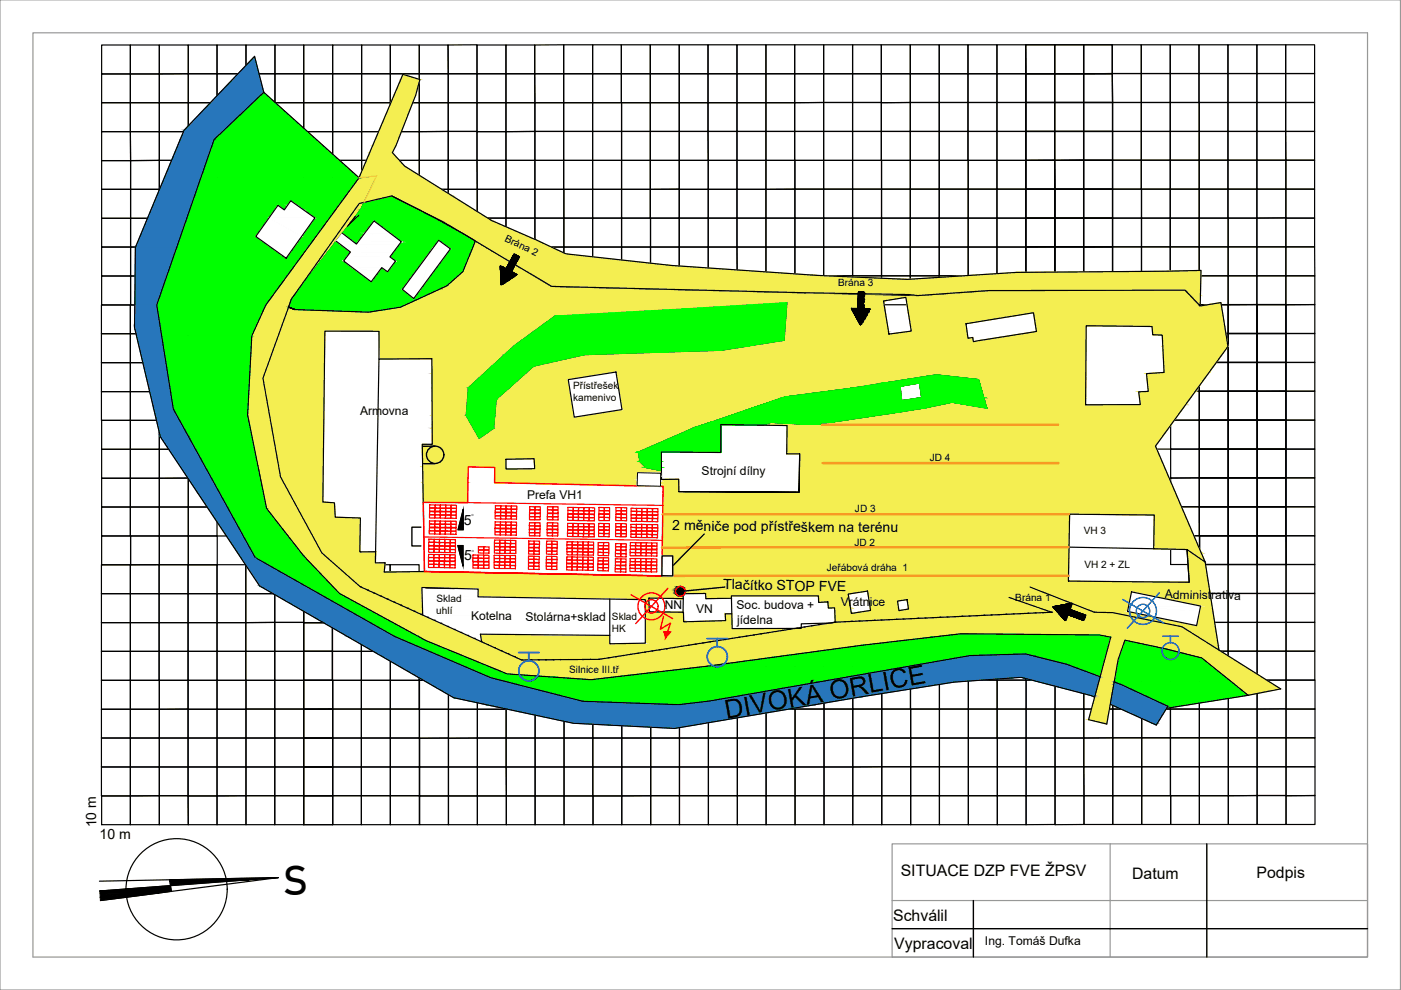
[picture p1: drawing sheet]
<svg xmlns="http://www.w3.org/2000/svg" width="297mm" height="210mm" viewBox="0 0 297 210" stroke-linecap="round" stroke-linejoin="round" font-family="sans-serif">
<defs><g id="words">
<text font-size="8.6" x="60.1" y="189.7" transform="rotate(-1 60.1 189.7)">S</text>
<text font-size="5.6" x="154" y="152.5" transform="rotate(-10 154 152.5)">DIVOKÁ ORLICE</text>
<g font-size="3.4">
<text x="191" y="185.6">SITUACE DZP FVE ŽPSV</text>
<text x="240" y="186.4">Datum</text>
<text x="266.4" y="186.2">Podpis</text>
<text x="189.4" y="195.2">Schválil</text>
<text x="189.6" y="201.1">Vypracoval</text>
</g>
<g font-size="3">
<text x="98.3" y="111.3">5</text>
<text x="142.5" y="112.4" transform="rotate(1 142.5 112.4)">2 měniče pod přístřeškem na terénu</text>
<text x="98.4" y="118.7">5</text>
<text x="153.3" y="124.9" transform="rotate(1 153.3 124.9)">Tlačítko STOP FVE</text>
<text x="20.4" y="175.4" transform="rotate(-91 20.4 175.4)">10 m</text>
<text x="21.1" y="177.8">10 m</text>
</g>
<g font-size="2.6">
<text x="76.3" y="87.9">Armovna</text>
<text x="148.8" y="100.7">Strojní dílny</text>
<text x="111.8" y="105.8">Prefa VH1</text>
<text x="99.9" y="131.5">Kotelna</text>
<text x="111.4" y="131.7">Stolárna+sklad</text>
<text x="141" y="129.2">NN</text>
<text x="147.6" y="130">VN</text>
<text x="156.2" y="129.2">Soc. budova +</text>
<text x="178.3" y="128.6">Vrátnice</text>
<text x="247" y="126.9" transform="rotate(1 247 126.9)">Administrativa</text>
<text x="156.3" y="132.3">jídelna</text>
<text x="208.8" y="200.5">Ing. Tomáš Dufka</text>
</g>
<g font-size="2.1">
<text x="106.9" y="51.2" transform="rotate(25 106.9 51.2)">Brána 2</text>
<text x="177.7" y="60.7">Brána 3</text>
<text x="121.5" y="82.6">Přístřešek</text>
<text x="121.5" y="85.1">kamenivo</text>
<text x="197.1" y="97.8">JD 4</text>
<text x="181.3" y="108.6">JD 3</text>
<text x="229.8" y="113.3">VH 3</text>
<text x="181.1" y="115.7">JD 2</text>
<text x="175.3" y="121.1">Jeřábová dráha 1</text>
<text x="229.9" y="120.4">VH 2 + ZL</text>
<text x="92.5" y="130.2">uhlí</text>
<text x="92.5" y="127.6">Sklad</text>
<text x="129.8" y="131.4">Sklad</text>
<text x="215.3" y="127.4">Brána 1</text>
<text x="129.7" y="133.9">HK</text>
<text x="120.7" y="142.7">Silnice III.tř</text>
</g>
<g font-size=".6">
<text x="100" y="109.5">O</text>
<text x="100" y="116.9">O</text>
</g>
</g></defs>
<!-- layer: 0 -->
<g fill="none" stroke="#000" stroke-width=".25">
<path d="M21.5 9.5h6.1v6.2h-6.1zM21.5 15.7h6.1v6.1h-6.1zM27.6 9.5h6.2v6.2h-6.2zM27.6 15.7h6.2v6.1h-6.2zM33.8 9.5h6.1v6.1l-6.1 .1zM33.8 15.7l6.1-.1v6.2h-6.1zM39.9 9.5h6.1v6.1h-6.1zM39.9 15.6h6.1v6.2h-6.1zM46 9.5h6.2v6.1h-6.2zM46 15.6h6.2v6.2h-6.2zM52.2 9.5h6.1v6.1h-6.1zM52.2 15.6h6.1v6.2h-6.1z"/>
<path d="M58.3 9.5h6.1v6.1h-6.1zM58.3 15.6h6.1v6.2h-6.1zM64.4 9.5h6.1v6.1h-6.1zM64.4 15.6h6.1v6.2h-6.1zM70.5 9.5h6.2v6.1h-6.2zM70.5 15.6h6.2v6.2h-6.2zM76.7 9.5h6.1v6.1h-6.1zM76.7 15.6h6.1v6.2h-6.1zM82.8 9.5h6.1v6.1h-6.1zM82.8 15.6h6.1v6.2h-6.1zM88.9 9.5h6.1v6.1h-6.1zM88.9 15.6h6.1v6.2h-6.1z"/>
<path d="M95 9.5h6.1v6.1h-6.1zM95 15.6h6.1v6.2h-6.1zM101.1 9.5h6.2v6.1h-6.2zM101.1 15.6h6.2v6.2h-6.2zM107.3 9.5h6.1v6.1h-6.1zM107.3 15.6h6.1v6.2h-6.1zM113.4 9.5h6.1v6.1h-6.1zM113.4 15.6h6.1v6.2h-6.1zM119.5 9.5h6.1v6.1h-6.1zM119.5 15.6h6.1v6.2h-6.1zM125.6 9.5h6.1v6.1h-6.1zM125.6 15.6h6.1v6.2h-6.1z"/>
<path d="M131.7 9.5h6.2v6.1h-6.2zM131.7 15.6h6.2v6.2h-6.2zM137.9 9.5h6.1v6.1h-6.1zM137.9 15.6h6.1v6.2h-6.1zM144 9.5h6.1v6.1h-6.1zM144 15.6h6.1v6.2h-6.1zM150.1 9.5h6.2v6.1h-6.2zM150.1 15.6h6.2v6.2h-6.2zM156.3 9.5h6.1v6.1h-6.1zM156.3 15.6h6.1v6.2h-6.1zM162.4 9.5h6.1v6.1h-6.1zM162.4 15.6h6.1v6.2h-6.1z"/>
<path d="M168.5 9.5h6.1v6.1h-6.1zM168.5 15.6h6.1v6.1l-6.1 .1zM174.6 9.5h6.2v6.1h-6.2zM174.6 15.6h6.2v6.1h-6.2zM180.8 9.5h6.1v6.1h-6.1zM180.8 15.6h6.1v6.1h-6.1zM186.9 9.5h6.1v6.1h-6.1zM186.9 15.6h6.1v6.1l-6.1 .1zM193 9.5h6.1v6.1h-6.1zM193 15.6h6.1v6.1h-6.1zM199.1 9.5h6.1v6.1h-6.1zM199.1 15.6h6.1v6.1h-6.1z"/>
<path d="M205.2 9.5h6.2v6.1h-6.2zM205.2 15.6h6.2v6.1h-6.2zM211.4 9.5h6.1v6.1h-6.1zM211.4 15.6h6.1v6.1h-6.1zM217.5 9.5h6.1v6.1h-6.1zM217.5 15.6h6.1v6.1h-6.1zM223.6 9.5h6.1v6.1h-6.1zM223.6 15.6h6.1v6.1h-6.1zM229.7 9.5h6.1v6.1h-6.1zM229.7 15.6h6.1l.1 6.1h-6.2zM235.8 9.5h6.2v6.1h-6.2zM235.8 15.6h6.2v6.1h-6.1z"/>
<path d="M242 9.5h6.1v6.1h-6.1zM242 15.6h6.1v6.1h-6.1zM248.1 9.5h6.1v6.1h-6.1zM248.1 15.6h6.1v6.1h-6.1zM254.2 9.5h6.1v6.1h-6.1zM254.2 15.6h6.1v6.1h-6.1zM260.3 9.5h6.2v6.1h-6.2zM260.3 15.6h6.2v6.1h-6.2zM266.5 9.5h6.1v6.1h-6.1zM266.5 15.6h6.1v6.1h-6.1zM272.6 9.5h6.1v6.1h-6.1zM272.6 15.6h6.1v6.1h-6.1z"/>
<path d="M21.5 21.8h6.1v6.1h-6.1zM21.5 27.9h6.1l.1 6.2h-6.2zM21.5 34.1h6.2v6h-6.2zM27.6 21.8h6.2v6.1h-6.2zM27.6 27.9h6.2v6.1l-6.1 .1zM27.7 34.1l6.1-.1v6.1h-6.1zM33.8 21.8h6.1v6.1h-6.1zM33.8 27.9h6.1v6.1h-6.1zM33.8 34h6.1v6.1h-6.1zM39.9 21.8h6.1v6.1h-6.1zM39.9 27.9h6.1v6.1h-6.1zM39.9 34h6.2v6.1h-6.2z"/>
<path d="M46 21.8h6.2v6.1h-6.2zM46 27.9h6.2v6.1h-6.2zM46.1 34h6.1v6.1h-6.1zM52.2 21.8h6.1v6.1h-6.1zM52.2 27.9h6.1v6.1h-6.1zM52.2 34h6.1v6.1h-6.1zM58.3 21.8h6.1v6.1h-6.1zM58.3 27.9h6.1v6.1h-6.1zM58.3 34h6.1v6.1h-6.1zM64.4 21.8h6.1v6.1h-6.1zM64.4 27.9h6.1v6.1h-6.1zM64.4 34h6.1v6.1h-6.1z"/>
<path d="M70.5 21.8h6.2v6.1h-6.2zM70.5 27.9h6.2v6.1h-6.2zM70.5 34h6.2v6.1h-6.2zM76.1 37.7l9.3-21.9 3.6 1.1-.9 3.3-4.2 10.7-.7 1.5 2.6 2.8 18.4 11.6 9.6 4.1 6.2 2.9 22.2 2.5 31.1 2.1 19.1 .8 23.1-1.4 39.1-.5-.1 7.6-3.2-3.4-41.7 .1-15 1.1-1.9-.2-21.8-.4-53.9-1.4-18.8-11.2-6.6-3.6-8.5-4.4M76.7 21.8h6.1v6.1h-6.1zM76.7 27.9h6.1v6.1h-6.1zM76.7 34h6.1v6.1h-6.1zM82.8 21.8h6.1v6.1h-6.1zM82.8 27.9h6.1v6.1h-6.1zM82.8 34h6.1v6.1h-6.1zM88.9 21.8h6.1v6.1h-6.1zM88.9 27.9h6.1v6.1h-6.1z"/>
<path d="M88.9 34h6.1v6.1h-6.1zM95 21.8h6.1v6.1h-6.1zM95 27.9h6.1v6.1h-6.1zM95 34h6.1l.1 6.1h-6.2zM101.1 21.8h6.2v6.1h-6.2zM101.1 27.9h6.2v6.1h-6.2zM101.1 34h6.2v6.1h-6.1zM107.3 21.8h6.1v6.1h-6.1zM107.3 27.9h6.1v6.1h-6.1zM107.3 34h6.1v6.1h-6.1zM113.4 21.8h6.1v6.1h-6.1zM113.4 27.9h6.1v6.1h-6.1z"/>
<path d="M113.4 34h6.1v6.1h-6.1zM119.5 21.8h6.1v6.1h-6.1zM119.5 27.9h6.1v6.1h-6.1zM119.5 34h6.1v6.1h-6.1zM125.6 21.8h6.2v6.1h-6.2zM125.6 27.9h6.2v6.1h-6.2zM125.6 34h6.2v6.1h-6.2zM131.8 21.8h6.1v6.1h-6.1zM131.8 27.9h6.1v6.1h-6.1zM131.8 34h6.1v6.1h-6.1zM137.9 21.8h6.1v6.1h-6.1zM137.9 27.9h6.1v6.1h-6.1z"/>
<path d="M137.9 34h6.1v6.1h-6.1zM144 21.8h6.1v6.1h-6.1zM144 27.9h6.1l.1 6.1h-6.2zM144 34h6.2v6.1h-6.2zM150.1 21.8h6.2v6.1h-6.2zM150.1 27.9h6.2v6.1h-6.1zM150.2 34h6.1v6.1h-6.1zM156.3 21.8h6.1v6.1h-6.1zM156.3 27.9h6.1v6.1h-6.1zM156.3 34h6.1v6.1h-6.1zM162.4 21.8h6.1v6.1h-6.1zM162.4 27.9h6.1v6.1h-6.1z"/>
<path d="M162.4 34h6.1v6.1h-6.1zM168.5 21.8l6.1-.1v6.2h-6.1zM168.5 27.9h6.1v6.1h-6.1zM168.5 34h6.1v6.1h-6.1zM174.6 21.7h6.2v6.2h-6.2zM174.6 27.9h6.2v6.1h-6.2zM174.6 34h6.2v6.1h-6.2zM180.8 21.7h6.1v6.2h-6.1zM180.8 27.9h6.1v6.1h-6.1zM180.8 34h6.1v6.1h-6.1zM186.9 21.8l6.1-.1v6.2h-6.1zM186.9 27.9h6.1v6.1h-6.1z"/>
<path d="M186.9 34h6.1v6.1h-6.1zM193 21.7h6.1v6.2h-6.1zM193 27.9h6.1v6.1h-6.1zM193 34h6.1v6.1h-6.1zM199.1 21.7h6.1v6.2h-6.1zM199.1 27.9h6.1v6.1h-6.1zM199.1 34h6.2v6.1h-6.2zM205.2 21.7h6.2v6.2h-6.2zM205.2 27.9h6.2v6.1h-6.2zM205.3 34h6.1v6.1h-6.1zM211.4 21.7h6.1v6.2h-6.1zM211.4 27.9h6.1v6.1h-6.1z"/>
<path d="M211.4 34h6.1v6.1h-6.1zM217.5 21.7h6.1v6.2h-6.1zM217.5 27.9h6.1v6.1h-6.1zM217.5 34h6.1v6.1h-6.1zM223.6 21.7h6.1v6.2h-6.1zM223.6 27.9h6.1v6.1h-6.1zM223.6 34h6.1v6.1h-6.1zM229.7 21.7h6.2v6.2h-6.2zM229.7 27.9h6.2v6.1h-6.2zM229.7 34h6.2v6.1h-6.2zM235.9 21.7h6.1v6.2h-6.1zM235.9 27.9h6.1v6.1h-6.1z"/>
<path d="M235.9 34h6.1v6.1h-6.1zM242 21.7h6.1v6.2h-6.1zM242 27.9h6.1v6.1h-6.1zM242 34h6.1v6.1h-6.1zM248.1 21.7h6.2v6.2h-6.2zM248.1 27.9h6.2v6.1h-6.2zM248.1 34h6.2v6.1h-6.2zM254.3 21.7h6v6.2h-6zM254.3 27.9h6v6.1h-6zM254.3 34h6v6.1h-6zM260.3 21.7h6.2v6.2h-6.2zM260.3 27.9h6.2v6.1h-6.2z"/>
<path d="M260.3 34h6.2v6.1h-6.2zM266.5 21.7h6.1v6.2h-6.1zM266.5 27.9h6.1v6.1h-6.1zM266.5 34h6.1v6.1h-6.1zM272.6 21.7h6.1v6.2h-6.1zM272.6 27.9h6.1v6.1h-6.1zM272.6 34h6.1v6.1h-6.1zM21.5 40.1h6.2v6.2h-6.2zM21.5 46.3h6.2v6.1h-6.2zM21.5 52.4h6.2v6.1h-6.2zM21.5 58.5h6.2v6.2h-6.2zM27.7 40.1h6.1v6.2h-6.1z"/>
<path d="M27.7 46.3h6.1v6.1h-6.1zM27.7 52.4h6.1v6.1h-6.1zM27.7 58.5h6.1v6.2h-6.1zM33.8 40.1h6.1v6.2h-6.1zM33.8 46.3h6.1v6.1h-6.1zM33.8 52.4h6.1v6.1h-6.1zM33.8 58.5h6.1v6.2h-6.1zM39.9 40.1h6.2v6.2h-6.2zM39.9 46.3h6.2v6.1h-6.2zM39.9 52.4h6.2v6.1h-6.2zM39.9 58.5h6.2v6.2h-6.2zM46.1 40.1h6.1v6.2h-6.1z"/>
<path d="M46.1 46.3h6.1v6.1h-6.1zM46.1 52.4h6.1v6.1h-6.1zM46.1 58.5h6.1v6.2h-6.1zM52.2 40.1h6.1v6.2h-6.1zM52.2 46.3h6.1v6.1h-6.1zM52.2 52.4h6.1v6.1h-6.1zM52.2 58.5h6.1v6.1l-6.1 .1zM58.3 40.1h6.1v6.2h-6.1zM58.3 46.3h6.1v6.1h-6.1zM58.3 52.4h6.1v6.1h-6.1zM58.3 58.5h6.1v6.2h-6.1zM58.9 43.5l1.4 1 1.3-1.9 5.2 3.6-6.1 8.6-6.5-4.7z"/>
<path d="M64.4 40.1h6.1v6.2h-6.1zM64.4 46.3h6.1v6.1h-6.1zM64.4 52.4h6.1v6.1h-6.1zM64.4 58.5h6.1v6.2h-6.1zM70.5 40.1h6.2v6.2h-6.2zM70.5 46.3h6.2v6.1h-6.2zM70.5 52.4h6.2v6.1h-6.2zM70.5 58.5h6.2v6.2h-6.2zM72.6 49.5l3 2.2 3.7-4.9 5.8 4.4-2.4 3.3 1.2 .8-1.7 2.3-1.3-.9-2.2 3-5.8-4.4 1.4-1.9-3-2.2M75.4 45.9l-1.7 2.1M76.1 45.6l-2 1.9M76.2 43.2l6.9-1.7 10.9 5.5 6.8 4.1-2.7 6.5-3.4 3-9.8 4.5-6.8 1.1-15.6-.6-1.3-.5 1.3 .5-1.3-.5 .6-1.7z"/>
<path d="M76.7 40.1h6.1v6.2h-6.1zM76.7 46.3h6.1v6.1h-6.1zM76.7 52.4h6.1v6.1h-6.1zM76.7 58.5h6.1v6.1l-6.1 .1zM82.8 40.1h6.1v6.1l-6.1 .1zM82.8 46.3l6.1-.1v6.2h-6.1zM82.8 52.4h6.1v6.1h-6.1zM82.8 58.5h6.1v6.1h-6.1zM88.9 40.1h6.1v6.1h-6.1zM88.9 46.2h6.1v6.2h-6.1zM88.9 52.4h6.1v6.1h-6.1zM88.9 58.5h6.1v6.1h-6.1z"/>
<path d="M93 50.9l2.5 1.9-7.8 10.5-2.4-1.9zM95 40.1h6.2v6.1h-6.2zM95 46.2h6.2v6.2h-6.2zM95 52.4h6.2v6.1h-6.2zM95 58.5h6.2v6.1h-6.2zM101.2 40.1h6.1v6.1h-6.1zM101.2 46.2h6.1v6.2h-6.1zM101.2 52.4h6.1v6.1h-6.1zM101.2 58.5h6.1v6.1h-6.1zM106.1 57.2l.1 .1M106.1 57.2h.1M106.1 57.1l.1 .1"/>
<path d="M106.1 57h.1M106.1 56.9h.1M106.1 56.8l.1 .1M106.1 56.8h.1M106.1 56.7v.3M106.1 56.7h.1M106.1 56.6h.1M106.1 56.6l.1 .1M106.1 56.5h.1M106.1 56.4l.1 .1M106.1 57.1v.1M106.1 56.4h.1"/>
<path d="M106.1 56.4l.2 4 3.2-2.2-1.2-.6M106.1 56.9l.2 .1M106.1 56.4v.1M106.1 56.4l1.2 .6M106.1 58.2l.1 .2M106.1 58.2l.2 .1M106.1 58.1l.2 .1M106.1 58.1h.1M106.1 58h.1M106.1 58l.1 .2M106.1 57.9l.1 .1M106.1 57.9h.1"/>
<path d="M106.1 57.8l.1 .1M106.1 57.8l.2 .1-.1 .1M106.1 57.8h.1M106.1 57.7l.1 .1M106.1 57.7l.2 .1M106.1 57.5l.1 .2M106.1 57.5h.1M106.1 57.5l.1 .1M106.1 57.4h.1M106.1 57.3l.2 .1-.1 .1M106.1 57.3l.1 .1M106.1 57.2l.2 .1"/>
<path d="M106.1 57h.2M106.1 56.8l.2 .1M106.1 56.7l.1 .1M106.1 56.5v.2M106.1 56.5h.2M106.1 57.4v.1M106.1 57v.1M106.1 56.8v.1M106.1 56.6v.1M106.1 56.5v.1M106.1 58.3h.1M106.1 58.2h.2"/>
<path d="M106.1 56.7v.1M106.1 57.3h.1M106.1 57.6h.1M106.1 56.9v.1M106.2 59.3h.1M106.2 59.2h.1M106.2 59.1h.1M106.2 59h.1M106.2 59l.1 .1M106.2 58.9h.1M106.2 58.8l.1 .1M106.2 58.8h.1"/>
<path d="M106.2 58.7h.1M106.2 58.6h.1M106.2 58.5l.1 .1M106.2 58.4v.1M106.2 58.4l.1 .1M106.2 58.4h.1M106.2 58.3l.1 .1M106.2 58.3h.1M106.2 58.1l.1 .1M106.2 58l.1 .1M106.2 57.9l.1 .1M106.2 57.8h.1"/>
<path d="M106.2 57.7h.1M106.2 57.6l.1 .1M106.2 57.5l.1 .1M106.2 57.4l.1 .1M106.2 57.5h.1M106.2 57.3l.1 .1M106.2 57.2h.1M106.2 57.1h.1M106.2 56.9l-.1 .1 .1 .1M106.2 57l.1 .1M106.2 56.7l.1 .1M106.2 56.7h.1"/>
<path d="M106.2 56.6h.1M106.2 58.2v.1M106.2 58l-.1 .1M106.2 57.8h-.1M106.2 57.7l-.1 .1M106.2 57.6l-.1 .1M106.2 57.5l-.1 .1M106.2 57.3l-.1 .1M106.2 57.2l-.1 .1M106.2 57.1l-.1 .1M106.2 58.8v.1M106.2 58.1h.1"/>
<path d="M106.2 58h.1M106.2 57.6h.1M106.2 56.5h.1M106.2 56.5v.1M106.2 57.4h.1M106.2 58.2h.1M106.2 58.6v.1M106.2 59.9h.1M106.2 59.8h.1M106.2 59.7l.1 .1M106.2 59.9l.1-.2v.2M106.2 59.7h.1"/>
<path d="M106.2 59.6l.2 .1 .1-.1M106.2 59.5l.1 .1M106.2 59.5h.1M106.2 59.4h.1M106.2 59.4l.1 .1M106.2 59.2l.1 .1M106.2 58.9l.1 .2M106.2 58.6l.1 .2M106.2 58.3l.2 .1M106.2 58.2l.1 .1M106.2 57.9h.1M106.2 57.7l.1 .1"/>
<path d="M106.2 57.4h.1v.1M106.2 57.3h.1M106.2 57.2l.1 .1M106.2 57h.1M106.2 56.7v.2M106.2 56.9l.1 .1M106.2 56.8h.1M106.2 56.5l.1 .2M106.2 59.2v.1M106.2 58.5h.1M106.2 58v.1M106.2 57.9v.1"/>
<path d="M106.2 57.8v.1M106.2 57.5v.1M106.2 57v.2M106.2 56.7l-.1 .1M106.2 56.6l-.1 .1M106.2 59.2v.2M106.3 59.9h.1M106.3 59.8l.1 .3M106.3 59.8v.1M106.3 59.7h.1M106.3 59.6v.1M106.3 59.3v.1"/>
<path d="M106.3 59.3h.1M106.3 59.2h.1M106.3 59v.2M106.3 58.9v.4M106.3 59l.1 .1M106.3 58.9l.1 .1M106.3 58.6h.1M106.3 58.5h-.1M106.3 58.5l.1 .1M106.3 58.4l.2 .1M106.3 58.4h.1M106.3 58.2v.1"/>
<path d="M106.3 58.1l.1 .1M106.3 58.1h.1l-.1 .1M106.3 58h.1M106.3 57.6l.1 .1h-.1M106.3 57.6h.1l-.1 .2M106.3 57.5v.1M106.3 57.5h.1M106.3 57.2l.1 .1M106.3 57.2h.1M106.3 57v.1M106.3 56.7l.1 .3M106.3 56.7h.1"/>
<path d="M106.3 56.5l-.1 .2M106.3 56.5v.3M106.3 56.6h.1M106.3 59.9v.1M106.3 59.6l-.1 .1M106.3 59.5v.1M106.3 59.5h-.1M106.3 59.3l-.1 .2M106.3 59.1l-.1 .1M106.3 59.2h-.1M106.3 58.5h.1l-.1 .1M106.3 58.7l-.1 .1"/>
<path d="M106.3 58.6l-.1 .2M106.3 58.6h-.1M106.3 58.3l-.1 .1M106.3 58.2l-.1 .1M106.3 58.1l-.1 .1M106.3 57.8h.1M106.3 57.8l-.1 .1M106.3 57.4h.1M106.3 57.3l-.1 .2M106.3 57.3l-.1 .1M106.3 57h.1M106.3 56.9h.1"/>
<path d="M106.3 57l-.1 .1M106.3 56.9l-.1 .1M106.3 56.8l-.1 .2M106.3 56.5h.1M106.3 58.9h.1M106.3 59.1h.1M106.3 59.5h.1M106.3 59h.1M106.3 57.1h.1M106.3 56.8h.1M106.3 59.6l.1 .1M106.3 59.2l.1 .1-.1 .1"/>
<path d="M106.3 59.1l.1 .1M106.3 59.1h.2M106.3 58.8l.1 .1M106.3 58.8h.1M106.3 58.6v.3M106.3 58.7l.1 .1M106.3 58.7h.1M106.3 58.6l.1 .1-.1 .1M106.3 58.3h.1l-.1 .1M106.3 58.2l.1 .1M106.3 58.2h.1M106.3 57.7v.4"/>
<path d="M106.3 57.8l.1 .1M106.3 57.8h.1l-.1 .2M106.3 57.4l.1 .2M106.3 57h.1l-.1 .2M106.3 56.9l.1 .1M106.3 56.7l-.1 .2h.1M106.3 56.8l.1 .1M106.3 56.6l.2 .1M106.3 56.6l.1 .1M106.3 59.8l-.1 .1M106.3 59.7v.1M106.3 59.4v.1"/>
<path d="M106.3 59.2v.1M106.3 58.9v.1M106.3 58.8v.1M106.3 58.5h.1M106.3 58.5l-.1 .1M106.3 58.1h.1M106.3 58l-.1 .1M106.3 57.6h.1M106.3 57.6l-.1 .2M106.3 57.6l-.1 .1M106.3 57.5l-.1 .1M106.3 57.1l-.1 .2"/>
<path d="M106.3 57.1l-.1 .1M106.3 57v.2M106.3 56.7v.1M106.3 56.5v.1M106.3 56.7l-.1 .1M106.3 56.6v.1M106.3 57.6v.1M106.3 57.3l.2 .1M106.3 60h.1M106.3 59.9l.2 .1M106.3 59.8l.2 .1M106.3 59.6h.1"/>
<path d="M106.3 59.5h.2M106.3 59.4l.2 .1M106.3 59.3l.2 .1M106.3 58.4l.1 .1M106.3 58.1h.2M106.3 57.8v.1l.1 .1M106.3 57.2l.2 .1M106.3 57.1l.1 .1M106.3 56.8l.2 .1M106.3 56.7l.2 .1M106.3 58.4v.1M106.3 58.3h.1"/>
<path d="M106.3 58.3v.1M106.3 57.8v.2M106.3 57.7v.1M106.3 57.4v.1M106.3 57.3v.2M106.3 57.2v.2M106.3 56.9v.1M106.3 56.8v.1M106.3 57.1v.1M106.3 59.4h.2M106.3 57.5l.2 .1M106.4 59.7h.1"/>
<path d="M106.4 59.6l.1 .1M106.4 59.5l.1 .1M106.4 59.5l-.1-.1-.1 .1M106.4 59.2l.1 .1M106.4 59.1l.1 .1M106.4 58.7l.1 .1M106.4 58.6l.1 .1M106.4 58.4l.1 .2M106.4 58.3h.1M106.4 58.1h.1M106.4 58l.1 .1M106.4 57.8l.1 .1"/>
<path d="M106.4 57.8h.1M106.4 57.5l.1 .3M106.4 57.7h.1M106.4 57.6h.1M106.4 57.5h.1M106.4 57.4l.1 .1M106.4 57.1l.1 .1M106.4 57.1h.1M106.4 57h.1M106.4 57l.1 .1M106.4 56.9l.1 .1M106.4 56.6l.1 .1"/>
<path d="M106.4 56.6h.1M106.4 59.9l-.1 .1M106.4 59.7h-.1M106.4 59.5h.1M106.4 59.4h.1M106.4 59.5l-.1 .1M106.4 59.3l-.1 .2M106.4 59.2h.1M106.4 59.1l-.1 .1M106.4 58.9h.1M106.4 59l-.1 .1M106.4 58.6l-.1 .1"/>
<path d="M106.4 58.5h.1M106.4 58.5l-.1 .1M106.4 58.2l-.1 .2M106.4 58l-.1 .1M106.4 57.7l-.1 .1M106.4 57.6l-.1 .1M106.4 57.5l-.1 .1M106.4 57.2l-.1 .2M106.4 57.2l-.1 .1M106.4 57l-.1 .1M106.4 56.7l-.1 .1M106.4 56.6h-.1"/>
<path d="M106.4 59.8h.1M106.4 57.3v.2M106.4 58.1v.1M106.4 58.4v.2M106.4 59h.1M106.4 59.6h.1M106.4 59.3h.1M106.4 58.7h.1M106.4 56.7h.1M106.4 59.9l.2 .1M106.4 59.3l.1 .1M106.4 59.1l.2 .1"/>
<path d="M106.4 59.1h.1M106.4 59l.2 .1-.1 .1M106.4 58.8l-.1 .1 .2 .1M106.4 58.9l.1 .3M106.5 58.9h.1M106.4 58.6l.2 .1-.1 .2M106.4 58.4l.1 .1M106.4 58.3l.1 .1M106.4 58.2l-.1 .1M106.4 58.2h.1M106.4 57.9l-.1 .2 .2 .1M106.4 58.1l.2 .1"/>
<path d="M106.4 58.1h.2M106.4 58h.1M106.4 57.8l.1 .2M106.4 57.9h.1M106.4 57.8h.2l-.2 .2M106.4 57.7l.1 .1M106.4 57.7l.2 .1M106.4 57.6l.1 .1M106.4 57.3l.2 .1M106.4 57.3h.2M106.4 57.2h.1M106.4 57.2l.2 .1"/>
<path d="M106.4 56.8l.2 .1M106.4 56.7l.1 .1M106.4 59.9h.1M106.4 59.7l-.1 .2M106.4 59.7l-.1 .1M106.4 59.2l-.1 .1M106.4 58.8l-.1 .1M106.4 58.6v.1M106.4 58.3h.2l-.1 .1M106.4 58.3v.1M106.4 58.2v.1M106.4 58.1v.2"/>
<path d="M106.4 57.9v.1M106.4 57.9l-.1 .2M106.4 57.7v.1M106.4 57v.1M106.4 56.8h.1M106.4 56.6l-.1 .1M106.4 57.5v.2M106.4 58v.1M106.4 59.2v.1M106.5 59.8l.1 .1M106.5 59.7v.2M106.5 59.7h.1l-.1 .2"/>
<path d="M106.5 59.6l.1 .1M106.5 59.6h.1M106.5 59.5v.2M106.5 59.3l.1 .2M106.5 59.3l.1 .1-.1 .1M106.5 59.2l.1 .1-.1 .2M106.5 59h.1M106.5 58.9l.1 .1M106.5 58.9l.2 .1M106.5 58.9h.1l-.1 .2M106.5 58.7l.1 .2M106.5 58.6l.1 .1"/>
<path d="M106.5 58.4v.4M106.5 58.6h.1M106.5 58.5l.1 .1-.1 .1M106.5 58.4h.1M106.5 58.3l.1 .1M106.5 58.3h.1M106.5 58l.1 .1-.1 .1M106.5 58h.1M106.5 57.9h.1M106.5 57.9l.1 .1M106.5 57.6l.1 .1-.1 .1M106.5 57.5l.1 .1"/>
<path d="M106.5 57.4l.1 .1M106.5 57.5h.1M106.5 57.2h.1M106.5 57.1l.1 .1M106.5 57l-.1 .1M106.5 57l.1 .1M106.5 56.9l.1 .1M106.5 56.7l.2 .2M106.5 56.7h.1M106.5 60l-.1 .1M106.5 59.9l-.1 .1M106.5 59.5l-.1 .1"/>
<path d="M106.5 59.4l-.1 .1M106.5 59.4l.1 .1M106.5 59.1l-.1 .1M106.5 59.1l-.2 .1M106.5 59l-.1 .1M106.5 58.9l-.1 .1M106.5 58.8l-.1 .1M106.5 58.6l-.1 .3M106.5 58.6h-.1M106.5 58.5l-.1 .1M106.5 58.4l-.1 .1M106.5 58.1l-.1 .2"/>
<path d="M106.5 58.1l-.1 .1M106.5 57.8l-.1 .1M106.5 57.7l-.1 .1M106.5 57.3h.1M106.5 57.3l-.1 .1M106.5 56.9l-.1 .1M106.5 56.8l-.1 .1M106.5 58.8h.1M106.5 56.8v.1M106.5 58.1h.1M106.5 58.2v.1M106.5 58.7h.1"/>
<path d="M106.5 59.4v.1M106.5 59.9v.1M106.5 57.1h.1M106.5 60l.1 .1M106.5 59.9l.1 .1v.1M106.5 59.8h.1M106.5 59.5l.1 .1v.1M106.5 59.3l.1 .1M106.5 59.2h.1M106.5 59.1l.2 .1M106.5 59l.1 .1M106.5 58.7l.1 .1"/>
<path d="M106.5 58.7h.1v.2M106.5 58.3h.1l-.1 .2M106.5 58.2l.1 .1v.1M106.5 58.2h.1M106.5 57.8l.1 .1v.1M106.5 57.7l.1 .1M106.5 57.4l.1 .2M106.5 57.3l.1 .1M106.5 57.2v.1M106.5 57.3h.3M106.5 57.2l.1 .1M106.5 57h.1"/>
<path d="M106.5 56.9h.1M106.5 60v.1M106.5 59.7v.1M106.5 59.8l-.1 .1M106.5 59.7l-.1 .1M106.5 59.6v.1M106.5 59.5v.1M106.5 59.3v.1M106.5 59.2v.1M106.5 59.1v.1M106.5 58.8v.1M106.5 58.7v.1"/>
<path d="M106.5 58.4l-.1 .2M106.5 58.3v.2M106.5 58.6l-.2 .2M106.5 58l-.1 .1M106.5 57.9v.1M106.5 57.7h.1M106.5 57.5l-.1 .2M106.5 57.5l-.1 .1M106.5 57.1l-.1 .1M106.5 56.9v.1M106.5 56.7l-.1 .1M106.5 57v.1"/>
<path d="M106.5 58.5v.1M106.5 59v.1M106.5 59.7h.1M106.5 57.8h.1M106.6 59.9h.1M106.6 59.8l.1 .1M106.6 59.7l.2 .1-.1 .2M106.6 59.7h.1M106.6 59.5v.1M106.6 59.5h.1M106.6 59.4h.1M106.6 59.7v-.2l.2 .2"/>
<path d="M106.6 59.3h.1M106.6 59.2v.1M106.6 58.9h.1M106.6 58.8h.1M106.6 58.6h.1M106.6 58.4h.1M106.6 58.3h.1M106.6 58l.1 .1M106.6 57.9h.1M106.6 57.8v.1M106.6 57.6l.1 .1M106.6 57.5v.1"/>
<path d="M106.6 57.5l.1 .1M106.6 57.4h.1M106.6 57.3v.1M106.6 57.1l.1 .1M106.6 56.8h.1M106.6 56.7l.1 .1M106.6 56.7h.1M106.6 60h-.1M106.6 59.9l-.1 .1M106.6 59.5l-.1 .1M106.6 59.4l-.1 .1M106.6 59.3l-.1 .1"/>
<path d="M106.6 59.2h.1M106.6 58.7h.1M106.6 58.2h.1M106.6 58.2l-.1 .1M106.6 58.1l-.1 .2M106.6 57.8l-.1 .1M106.6 57.3l-.1 .1M106.6 57.4l-.2 .1M106.6 57.2l-.2 .2M106.6 56.9l-.1 .1M106.6 56.8l-.1 .1M106.6 56.7l-.1 .1"/>
<path d="M106.6 59.8h.1M106.6 58h.1M106.6 56.8v.1M106.6 57.3h.1M106.6 57.8h.1M106.6 58.1v.1M106.6 59.9v.1M106.6 60h.1M106.6 59.9l.1 .1M106.6 59.7l.1 .1M106.6 59.1h.1M106.6 59h.1"/>
<path d="M106.6 58.8l.1 .1M106.6 58.7l.1 .1M106.6 58.3l.1 .1M106.6 58.2l.1 .1M106.6 58l.1 .2M106.6 58.1h.1M106.6 57.8l.1 .1M106.6 57.6h.1M106.6 57.5h.1M106.6 57.4h-.1M106.6 57.4l.1 .1M106.6 57.3l.1 .1"/>
<path d="M106.6 57l.1 .1M106.6 57h.1M106.6 56.7l-.1 .1 .1 .1M106.6 59.7v.1M106.6 58.9l-.1 .1M106.6 58.4l-.1 .2M106.6 58l-.1 .1M106.6 57.6v.1M106.6 57.4v.1M106.6 57.6l-.1 .1M106.6 57.5l-.2 .2M106.6 57.2h.1"/>
<path d="M106.6 57.1v.1M106.6 57l-.1 .2M106.6 59.2l.2 .1M106.6 58.2h.2M106.6 59.8l.2 .1M106.6 59.2v.2l.1 .1M106.6 59.4l.2 .1M106.6 58.7l.1 .2M106.6 58.4l.2 .2M106.6 58.4v.2M106.6 58l.2 .1-.1 .1M106.6 57.7l.2 .1"/>
<path d="M106.6 57.7h.1M106.6 57.6l.2 .1-.1 .1M106.6 57.5l.2 .1M106.6 57.2h.2l-.1 .2M106.6 57.1h.1M106.6 56.9v.2M106.6 56.7l.1 .2M106.6 59.6h.1M106.6 59.1v.1M106.6 59v.2M106.6 58.6v.2M106.6 58.3v.1"/>
<path d="M106.6 58.2v.1M106.6 57.7v.1M106.6 56.8l.2 .1M106.6 57.2v.1M106.6 58.6v.1M106.7 60h.1M106.7 59.5v.3M106.7 59.7v.1M106.7 59.7h.1l-.1 .2M106.7 59.6l.1 .2M106.7 59.4v.1M106.7 59.6l.2 .1"/>
<path d="M106.7 59.2h.1l-.1 .2M106.7 59.1l.1 .1M106.7 59.1h.1M106.7 58.9l.1 .3M106.7 59h.1M106.7 58.8v.3M106.7 58.8l.1 .1M106.7 58.7l.1 .1M106.7 58.6l.1 .1M106.7 58.6h.1M106.7 58.5h-.1l.1 .1M106.7 58.4h.1"/>
<path d="M106.7 58.3l.1 .1M106.7 58.2l.1 .1M106.7 58.1v.1M106.7 58h.1M106.7 57.9l.1 .1M106.7 57.9h.1M106.7 57.8l.1 .1-.1 .2M106.7 57.8h.1M106.7 57.6v.2M106.7 57.4l.1 .1M106.7 57.2l.2 .3M106.7 57.4h.1l-.1 .1"/>
<path d="M106.7 57.3l-.1-.1-.1 .1M106.7 57.1h.1M106.7 57h.1M106.7 56.7v.2M106.7 56.9l.1 .1M106.7 56.9h.1M106.7 59.9l-.1 .1M106.7 59.8h.1M106.7 59.8l-.1 .2M106.7 59.7l-.1 .1M106.7 59.3l-.1 .2M106.7 59.2l-.1 .2"/>
<path d="M106.7 58.9h.1l-.1 .1M106.7 59l-.1 .1M106.7 58.9l-.1 .2M106.7 58.9l-.1 .1M106.7 58.7l-.1 .1M106.7 58.5l-.1 .1M106.7 58.4l-.1 .1M106.7 58.6l-.1 .1M106.7 58.3l-.1 .1M106.7 58.1l-.1 .1M106.7 57.9l-.1 .1M106.7 57.4h.1"/>
<path d="M106.7 57.3l-.1 .1M106.7 57.2l-.1 .1M106.7 56.8l-.1 .2M106.7 56.7l-.1 .3M106.7 56.7v.1M106.7 57.7v.1M106.7 58.2v.1M106.7 58.6v.1M106.7 59.3v.1M106.7 59.8v.1M106.7 59.5h.1M106.7 58.4h-.1"/>
<path d="M106.7 58.3h.1M106.7 57.5h.1M106.7 59.9l.1 .1M106.7 59.8l.1 .1M106.7 59.7h.1M106.7 59.5l.1 .1v.1M106.7 59.4l.1 .1M106.7 59.3l.1 .1M106.7 59.2h.1M106.7 59l.1 .1M106.7 59l.1 .1v.1M106.7 58.9l.1 .1"/>
<path d="M106.7 58.6l.1 .1-.1 .1M106.7 58.5l.1 .1M106.7 58.4v.2M106.7 58l-.2 .1M106.7 58.1h.1M106.7 57.6l.1 .1M106.7 57.5l-.1 .3M106.7 57.3h.1M106.7 57.2h.1M106.7 56.8h.1v.2M106.7 59.9v.1M106.7 59.7l-.1 .2"/>
<path d="M106.7 59.6v.1M106.7 59.5l-.1 .2M106.7 59.5v.1M106.7 59.2v.1M106.7 59.1v.1M106.7 59.2l-.1 .1M106.7 59v.1M106.7 58.8v.1M106.7 58.7v.1M106.7 58.3v.1M106.7 57.6h.1M106.7 57.5l-.1 .1"/>
<path d="M106.7 57.4l-.1 .1M106.7 57.1l-.1 .1M106.7 57l-.1 .2M106.7 57l-.1 .1M106.7 56.8v.1M106.7 56.9l-.1 .2M106.7 56.8v.2M106.7 56.7h.1M106.7 57v.1M106.7 57.3v.2M106.7 58v.1M106.7 58.4v.1"/>
<path d="M106.7 58.9v.1M106.7 58.5h.1M106.7 57.7h.1M106.8 59.9h.1M106.8 59.8l.1 .1M106.8 59.7l.2 .1-.1 .1M106.8 59.7h.1M106.8 59.6v.1M106.8 59.5h.1M106.8 59.2l.1 .2M106.8 59.2v.1M106.8 59.2l.1 .1"/>
<path d="M106.8 59.1v.1M106.8 58.9l.1 .1M106.8 58.9h.1M106.8 58.8l.1 .1M106.8 58.8h.1M106.8 58.7l.1 .1M106.8 58.4l.1 .1M106.8 58.3l.1 .1M106.8 58.2h.1M106.8 58.2l-.2-.1v.1M106.8 57.8l-.1 .2M106.8 57.8l.1 .1"/>
<path d="M106.8 57.8h.1M106.8 57.4l.2 .1M106.8 57.4h.1M106.8 57.2h-.2M106.8 57.2h.1M106.8 57l.1 .1M106.8 56.9h.1M106.8 59.9l-.1 .1M106.8 59.7l-.1 .1M106.8 59.5l-.1 .1M106.8 59.4l-.1 .1M106.8 59.2h.1"/>
<path d="M106.8 58.6l-.1 .1M106.8 58.5h.1M106.8 58.6h-.1M106.8 58.3h.1M106.8 58.2l-.1 .1M106.8 58.1h.1M106.8 57.6l-.1 .2M106.8 57.3l-.2 .2M106.8 57.2l-.1 .1M106.8 57.1l-.1 .1M106.8 60h.1M106.8 59.8h.1"/>
<path d="M106.8 58.4h.1M106.8 57.9h.1M106.8 57.6v.2M106.8 59.9v.1M106.8 59.4l.1 .1M106.8 59l.1 .1M106.8 59h.1M106.8 58.5l.1 .1M106.8 58l-.1 .1 .1 .1M106.8 58.1l.1 .1M106.8 58h.1M106.8 57.5l.1 .2"/>
<path d="M106.8 57.5h.1M106.8 57.4l.1 .1M106.8 57l.1 .2M106.8 57h.1M106.8 56.9l.1 .1M106.8 56.8l.1 .1M106.8 58.9h-.1M106.8 58.8l-.1 .1M106.8 58.4l-.1 .1M106.8 58.3l-.1 .1M106.8 58v.1M106.8 57.8v.1"/>
<path d="M106.8 57.3v.1M106.8 57.2v.2M106.8 57v.2M106.8 57l-.1 .2M106.8 56.9v.1M106.8 56.8h.1M106.8 57.1v.1M106.8 57.8v.2M106.8 58.3v.1M106.8 59.8l.2 .1M106.8 59.7h.2M106.8 59.5v.2"/>
<path d="M106.8 59.1l.1 .1M106.8 59.2l.1-.1 .1 .1M106.8 58.9l.2 .1M106.8 58.8l.1 .2M106.8 58.6l.1 .2M106.8 58.7h.1M106.8 58.6l.1 .1M106.8 58.4l.2 .1-.1 .1M106.8 58.1v.2l.1-.1M106.8 58.1h.2M106.8 58l.2 .1M106.8 57.7h.2"/>
<path d="M106.8 57.6h.1M106.8 57.5l-.1 .1M106.8 57.6l.2 .1-.1 .1M106.8 57.3h.1M106.8 57.2h.2M106.8 57.1l.2 .1M106.8 57.1h.1M106.8 59.5v.1M106.8 59v.1M106.8 58.6v.1M106.8 58.4v.1M106.8 58.2v.1"/>
<path d="M106.8 57.7v.1M106.8 59.3h.1M106.8 57.6h.2M106.8 58.1v.1M106.8 58.6h.1M106.9 60h.1M106.9 59.9h.1M106.9 59.7h.1M106.9 59.6l.1 .1M106.9 59.5l.1 .2M106.9 59.3l.1 .2M106.9 59.4h.1"/>
<path d="M106.9 59.2l-.2 .1M106.9 59.3v.2M106.9 59.1h.1M106.9 59l.1 .1M106.9 58.9h.1M106.9 58.7l.1 .1M106.9 58.6l.1 .1M106.9 58.6h.1M106.9 58.3l.1 .1M106.9 58.3h.1M106.9 58.2v.1M106.9 58.3h.1l-.1 .2"/>
<path d="M106.9 58.2l.1 .1-.1 .1M106.9 58h.1M106.9 57.9l.1-.1zM106.9 57.8h.1M106.9 57.8l.1 .1-.1 .1M106.9 57.7l.1 .1M106.9 57.5l-.1 .2 .1 .1M106.9 57.4l.1 .1h-.1M106.9 57.2l-.1 .1 .1 .1M106.9 57.3l.1 .1M106.9 57.2h.1M106.9 57l.1 .2"/>
<path d="M106.9 56.9l.1 .1M106.9 59.8l-.1 .1M106.9 59.7l-.1 .2M106.9 59.7l-.1 .1M106.9 59.4l-.1 .1M106.9 59.3l-.1 .1M106.9 59.1l-.1 .1M106.9 58.9h-.1M106.9 58.9l-.1 .1M106.9 58.8l-.1 .1M106.9 58.7h.1M106.9 58.7l-.1 .1"/>
<path d="M106.9 58.5l-.1 .1M106.9 58.4l-.1 .1M106.9 58.4l-.1 .2M106.9 58.3l-.1 .1M106.9 58l-.1 .2M106.9 57.9l-.1 .2M106.9 57.8l-.1 .2M106.9 57.7h.1M106.9 57.6h.1M106.9 57.1h.1M106.9 57.1l-.1 .1M106.9 56.8l-.1 .1"/>
<path d="M106.9 56.8h.1M106.9 59.5h.1M106.9 59.2h.1M106.9 58.1v.1M106.9 58.8v.1M106.9 59.3h.1M106.9 58.1h.1M106.9 56.9h.1M106.9 59.8l.1 .1M106.9 59.7l.1 .1M106.9 59.6h.1M106.9 59.4l.2 .1"/>
<path d="M106.9 59.3l.2 .1M106.9 59.2l.1 .1M106.9 59h.1M106.9 58.9l.2 .1M106.9 58.9h.2l-.1 .2M106.9 58.6h-.1l.1 .1M106.9 58.6h.2M106.9 58.5h.1M106.9 58.5l.2 .1-.1 .1M106.9 58.4h.1M106.9 58.2v.2M106.9 58.1h.2"/>
<path d="M106.9 58l.2 .1-.1 .1M106.9 57.9l.1 .1M106.9 57.6l.2 .1M106.9 57.5l.2 .1M106.9 57.2l.1 .2M106.9 57.2l.2 .2M106.9 57.1l.1 .2M106.9 59.5v.1M106.9 59.5l-.1 .1M106.9 59.4v.1M106.9 59.1v.1M106.9 58.9v.2"/>
<path d="M106.9 59v.1M106.9 58.9v.1M106.9 58.7v.1M106.9 58.6v.1M106.9 58.5v.1M106.9 58.3v.1M106.9 57.9h.1M106.9 57.8l-.1 .1M106.9 57.5l-.1 .1M106.9 57.3h.1M106.9 57.4l-.1 .1M106.9 57.2v.1"/>
<path d="M106.9 57.1v.1M106.9 57l-.1 .1M106.9 57h-.1M106.9 56.9l-.1 .1M106.9 56.9v.1M106.9 57.4h.1M106.9 58.3v.2M106.9 59l-.1 .1M106.9 58.8h.1M106.9 58.5h.2M106.9 58.2h.1M106.9 57.7h.2"/>
<path d="M106.9 57.1h.2M107 59.8h.1M107 59.7h.1M107 59.6l.1 .1M107 59.5l.1 .1M107 59.3h-.2l.2 .1M107 59.3h.1M107 59.2l.1 .1M107 59.2h.1M107 59.1l.1 .1M107 58.8h.1M107 58.7h.1"/>
<path d="M107 58.7l.1 .1M107 58.6h.1M107 58.3h.1M107 58.2l.1 .1M107 58.2h.1M107 57.9l.1 .1M107 57.8l.1 .1M107 57.7l.1 .1M107 57.3l.1 .1M107 57.2l-.1 .1h.1M107 57.2h.1M107 56.9l.1 .1"/>
<path d="M107 59.6h.1M107 59.7h-.1M107 59.3l-.1 .1M107 59.2l-.1 .1M107 58.7l-.1 .1M107 58.5h.1M107 58.4l-.1 .2M107 58.1l-.1 .2M107 58h.1M107 58.1l-.1 .1M107 57.5h.1M107 57.6l-.1 .1"/>
<path d="M107 57.5l-.2 .3M107 57.5l-.1 .1M107 57.3l-.2 .2M107 57.1l-.1 .1M107 59.9h-.4M107 56.9h.1M107 57.6h.1M107 58.1h.1M107 58.4h.1M107 58.6v.1M107 59v.2M107 59.5h.1"/>
<path d="M107 59.8v.1M107 57.8h.1M107 59.7l.1 .1M107 59.4h.1M107 59.4l.1 .1M107 58.9l.1 .1M107 58.9h.1M107 58.4l.1 .1M107 58l.1 .1M107 57.6l.1 .1M107 57.5l.1 .1M107 57.4v.1"/>
<path d="M107 57.3l.1 .2M107 57.4h.1M107 57.2l.1 .1M107 57l.1 .1M107 56.9l-.2 .1M107 57h.1M107 59.9h.1M107 59.4v.1M107 59.1l-.1 .1M107 58.8l-.1 .1M107 58.7l-.1 .2M107 58l-.1 .1"/>
<path d="M107 57.8l-.1 .1M107 57.7v.1M107 57.2v.1M107 57v.1M107 56.9v.1M107 57l-.1 .1M107 59l.1 .1M107 58.2v.1M107 58.7v.1M107 59.2v.2M107 59.7v.1M107 57.3h.1"/>
<path d="M107.1 59.7h.1M107.1 59.6h.1M107.1 59.6l.1 .1M107.1 59.1h.1M107.1 58.8l.1 .1M107.1 58.7l.1 .1M107.1 58.7h.1M107.1 58.6h.1M107.1 58.3v.3M107.1 58.4l.1 .1-.1 .1M107.1 58.2v.1M107.1 58v.2"/>
<path d="M107.1 58.1h.1M107.1 58h.1M107.1 57.8l.1 .1-.1 .2M107.1 57.6v.2M107.1 57.6h.1M107.1 57.5l.1 .1M107.1 57.5h.1M107.1 57.4l.1 .1M107.1 57.3v.1M107.1 57.2v.1M107.1 57l.1 .1M107.1 57h.1"/>
<path d="M107.1 59.5l-.2 .2M107.1 59.4h.1M107.1 59.4l-.1 .1M107.1 59l-.1 .2M107.1 58.9h.1M107.1 58.6l-.2 .2M107.1 58.5l-.1 .1M107.1 58.4l-.1 .2M107.1 58.2l-.2 .1M107.1 58l-.1 .1M107.1 57.9l-.1 .1M107.1 57.7l-.1 .1"/>
<path d="M107.1 57.6l-.1 .1M107.1 57.5l-.1 .1M107.1 57.4h.1M107.1 57.5h-.1M107.1 57.1v.1M107.1 57.8h.1M107.1 58.5v.1M107.1 59.4v.1M107.1 57.9h.1M107.1 59.5l.1 .2M107.1 59.5v.1M107.1 59.5h.1l-.1 .2"/>
<path d="M107.1 59.4l.1 .1M107.1 59.3v.1M107.1 59l.1 .2M107.1 59.1l.1 .1-.1 .1M107.1 59l.1 .1M107.1 59h.1l-.1 .2M107.1 58.9l.2 .1M107.1 58.8l-.1 .1h.1M107.1 58.6l.1 .1-.1 .1M107.1 58.5l.1 .1M107.1 58.4h.1M107.1 58.3h.1"/>
<path d="M107.1 58.2l.1 .1-.1 .1M107.1 58.2h-.1M107.1 58.1l.1 .1M107.1 58l.1 .1M107.1 57.8l.1 .2M107.1 57.9l.1 .1M107.1 57.7v.1M107.1 57.7h.1M107.1 57.6l.1 .1M107.1 57.3l.1 .1-.1 .1M107.1 57.3h.1M107.1 57.1l.1 .2"/>
<path d="M107.1 57.2h.1M107.1 57l-.1 .2h.1M107.1 57v.1M107.1 59.8h-.1M107.1 59.7l-.1 .1M107.1 59.6l-.1 .1M107.1 59.3l-.1 .2M107.1 59.2l-.1 .2M107.1 59.2l-.1 .1M107.1 59.1l-.1 .2M107.1 58.8v.1M107.1 58.9l-.1 .1"/>
<path d="M107.1 58.7l-.1 .2M107.1 58.6v.1M107.1 58.3v.1M107.1 58.3l-.1 .1M107.1 58.1v.1M107.1 57.9v.1M107.1 57.8v.1M107.1 57.4v.1M107.1 58v.1M107.1 58.8h.1M107.1 59.2v.1M107.1 59.6v.2"/>
<path d="M107.1 58.2h.1M107.1 59.4l.2 .1M107.1 59.3l.2 .1-.1 .1M107.1 59.2h.1M107.1 59h.1M107.1 58.9l.2 .1-.1 .1M107.1 58.9v.2M107.1 58.8h.2M107.1 58.5h.1M107.1 58.4l.2 .1M107.1 58.3l.1 .1M107.1 58.2v.1l.1 .1"/>
<path d="M107.1 58.3l.2 .1M107.1 58l.2 .1-.2 .1M107.1 58h.2M107.1 57.9l.2 .1M107.1 57.5l.2 .1-.1 .2M107.1 57.2l.2 .2M107.1 57v.1h.1M107.1 57.1l.2 .1M107.1 59.7v.1M107.1 59.5l-.1 .2M107.1 59.2v.2M107.1 59v.1"/>
<path d="M107.1 58.9v.1M107.1 58.4v.1M107.1 57.3v.2M107.1 59.5h.1M107.1 58.9h.2M107.1 57h.2M107.2 59.6l.1 .1h-.2M107.2 59.5l.1 .1M107.2 59.2l-.1 .1 .1 .1M107.2 59.3h.1M107.2 59.2h.1M107.2 59.1l.1 .1"/>
<path d="M107.2 59l.1 .1M107.2 58.8l.1 .1M107.2 58.6l.1 .1M107.2 58.6h.1M107.2 58.4v.2l.2-.2M107.2 58.2l.1 .1M107.2 58v.2M107.2 58.2h.1M107.2 58.1h.1M107.2 57.8h.1M107.2 57.6l.1 .1M107.2 57.5l.1 .1"/>
<path d="M107.2 57.2h.1M107.2 57.1h.1M107.2 59.2l-.1 .1M107.2 59.2h-.1M107.2 59.1l-.1 .1M107.2 58.9l-.1 .1M107.2 58.8l-.1 .1M107.2 58.4h.1M107.2 58h.1M107.2 57.9l-.1 .1M107.2 57.6h.1M107.2 57.6l-.1 .1"/>
<path d="M107.2 57.5l-.1 .1M107.2 57.2l-.1 .2M107.2 57.1l-.1 .1M107.2 57h.1M107.2 57l-.1 .2M107.2 57l-.1 .1M107.2 59.7l-.1 .1M107.2 59.5h.1M107.2 59.6h.1M107.2 59.1h.1M107.2 58.3h.1M107.2 57v.1"/>
<path d="M107.2 57.5v.1M107.2 59.7h.1M107.2 59.4l.2 .1M107.2 59.4h.1M107.2 59.3l.2 .1M107.2 59.2l.1 .1M107.2 58.9l.2 .1M107.2 58.9h.2M107.2 58.8h.1M107.2 58.5l.2 .1M107.2 58.4l.2 .1M107.2 57.8l.1 .1"/>
<path d="M107.2 57.5l.2 .2M107.2 57.5h.1M107.2 57.3l-.1 .2h.2M107.2 57.3l.1 .2M107.2 57.4h.1M107.2 57.2l.1 .1M107.2 57.3h.1M107.2 57.2h.2M107.2 57.1l.2 .1M107.2 59.5v.1M107.2 59.4v.1M107.2 58.6l-.1 .1"/>
<path d="M107.2 58.2l-.1 .1M107.2 57.9v.2M107.2 57.8l-.1 .1M107.2 57.7l-.1 .1M107.2 57.4v.1M107.2 59h.2M107.2 57.7v.1M107.2 58.2v.1M107.3 40.1h6.1v6.1h-6.1zM107.3 46.2h6.1v6.2h-6.1zM107.3 52.4h6.1v6.1h-6.1zM107.3 58.5h6.1v6.1h-6.1z"/>
<path d="M107.3 59.7h.1M107.3 59.5h.1M107.3 59.1h.1l-.1 .1M107.3 59l.1 .1M107.3 58.6l.1 .3M107.3 58.4l.1 .1M107.3 58.2l.1 .1-.1 .2M107.3 58.2h.1M107.3 58v.2M107.3 58.1l.1 .1M107.3 58l.1 .1M107.3 58.1h.1"/>
<path d="M107.3 57.8h-.2M107.3 57.8h.1M107.3 57.7l.1 .1M107.3 57.5h.1M107.3 57.4l.1 .1M107.3 57.1v.1M107.3 57.1h.1M107.3 57l.1 .1-.1 .1M107.3 59.3h.1M107.3 59.3l-.1 .1M107.3 58.9h.1M107.3 58.9l-.1 .1"/>
<path d="M107.3 58.5l-.1 .1M107.3 58.4l-.1 .2M107.3 58.4l-.1 .1M107.3 58.3l-.1 .1M107.3 58.1h-.1M107.3 57.6l-.1 .1M107.3 57.5l-.1 .1M107.3 57.5l-.1 .2M107.3 57.4l-.1 .1M107.3 57.2l-.1 .1M107.3 59.2h.1M107.3 57.7v.1"/>
<path d="M107.3 59.2v.1M107.3 58.6h.1M107.3 58h.1M107.3 57.4h.1M107.3 57l-.1 .1M107.3 59.5l.1 .1M107.3 59.4l.1 .1M107.3 59.3l.1 .1M107.3 59.2l.1 .1M107.3 59l.1 .2M107.3 58.9l.1 .1M107.3 58.9l.1 .2"/>
<path d="M107.3 58.6l.1 .2M107.3 58.7h.1M107.3 58.4l.1 .1v.2M107.3 58.4h.1M107.3 58.2v.2M107.3 58.3l.1 .1M107.3 58.3h.1M107.3 57.8l.1 .1M107.3 57.7h.1M107.3 57.6h.1M107.3 57.6l.1 .1v.1M107.3 57.1l.1 .1"/>
<path d="M107.3 57.2h.1M107.3 57h.1M107.3 59.6l-.1 .1M107.3 59l.1 .2v-.2M107.3 59.2l-.1 .1M107.3 59.1h.1M107.3 59.1l-.1 .1M107.3 58.8l-.1 .2M107.3 58.7l-.1 .1M107.3 58.6l-.1 .1M107.3 58.5v.1M107.3 58.2v.1"/>
<path d="M107.3 58.1v.1M107.3 57.8v.2M107.3 57.6v.1M107.3 57.4v.1M107.3 57.3v.1M107.3 59.4h.1M107.3 57.5v.1M107.3 57.9v.2M107.3 59.6h.1M107.3 58.5h.1M107.3 57.3h.1M107.4 59.6l-.2 .1"/>
<path d="M107.4 59.6h.1M107.4 59.5v.1M107.4 59.2l.1 .1-.1 .2M107.4 59.1l.1 .1M107.4 59.1v.1M107.4 59v.1M107.4 58.9h.1M107.4 58.8l-.2 .1M107.4 58.8h.1M107.4 58.7l.1 .1M107.4 58.6l.1 .1M107.4 58.6h.1"/>
<path d="M107.4 58.4h.1M107.4 58.3h.1M107.4 58.2v.1M107.4 57.9l.1 .1M107.4 57.8h.1M107.4 57.8l.1 .1M107.4 57.5l.1 .1M107.4 57.4l.1 .1M107.4 57.2l-.1 .1 .1 .1M107.4 57.3v.1M107.4 57.3l-.1 .1M107.4 57v.2"/>
<path d="M107.4 56.9l.1 .1M107.4 56.9h.1M107.4 59.5l-.2 .1M107.4 59.4l-.1 .1M107.4 59.3l-.1 .1M107.4 59.2l-.1 .1M107.4 58.9l-.1 .1M107.4 58.9h-.1M107.4 58.8l-.1 .1M107.4 58.7l-.1 .2M107.4 58.5l-.1 .1M107.4 58.3v.1"/>
<path d="M107.4 58.3l-.1 .1M107.4 58.1l-.1 .1M107.4 58l-.1 .1M107.4 57.7l-.1 .1M107.4 57.6h.1M107.4 57.6l-.1 .1M107.4 57.4h.1M107.4 57.2l-.1 .2M107.4 57l-.1 .1M107.4 58.1v.2M107.4 58.6l-.1 .2M107.4 59.3v.2"/>
<path d="M107.4 57.5h.1M107.4 57h.1M107.4 59.5h.1M107.4 59.3l.1 .2M107.4 59.2l.1 .1M107.4 59.2h.1M107.4 59h.1M107.4 58.9l.1 .1M107.4 58.5h.1M107.4 58.5l.1 .1M107.4 58.1h.1M107.4 57.9h-.2l.2 .2"/>
<path d="M107.4 57.7l.1 .1M107.4 57.5v.2M107.4 57.6l.1 .1M107.4 57.3l.1 .1M107.4 57.2v.2M107.4 57.2l.1 .1M107.4 57.1l.1 .1M107.4 57.1h.1M107.4 59.2v.1M107.4 58.6v.2M107.4 57.9l-.1 .1M107.4 57.8l-.1 .2"/>
<path d="M107.4 57.5l-.1 .1M107.4 57.4l-.1 .1M107.4 56.9l-.1 .1M107.4 56.9v.1M107.4 57.4v.1M107.4 57.8v.1M107.4 58h.1M107.4 58.4v.1M107.4 58.8v.1M107.4 59.3h.1M107.4 57.7h.1M107.4 59.3h.2l-.1 .2"/>
<path d="M107.4 58.9h.2M107.4 58.8l.2 .1M107.4 58.7h.1M107.4 58.3h.2M107.4 58.2l.1 .1M107.4 58.2h.1M107.4 57.8v.1h.1M107.4 57.9l.2 .1M107.4 57.5l.2 .1M107.4 57.3h.1M107.4 57.1l.2 .1M107.4 56.7v.2"/>
<path d="M107.4 56.8l.1 .1M107.4 56.8h.1M107.4 56.7l.1 .1M107.4 56.7h.1M107.4 59.4v.1M107.4 58.5v.1M107.4 58.1v.1M107.4 57.6v.1M107.4 57.5v.1M107.4 57.2v.1M107.4 56.8v.1M107.4 57.2h.1"/>
<path d="M107.4 58.6v.1M107.5 59.5h.1M107.5 59.4h.1M107.5 59.2h.1M107.5 59.1l.1 .1M107.5 58.9h.1M107.5 58.6h.2M107.5 58.4l.1 .2M107.5 58.5h.1M107.5 58.4h.1M107.5 58.1l.1 .1M107.5 57.9l.1 .2"/>
<path d="M107.5 58h.1M107.5 57.8l.1 .1M107.5 57.4h.1M107.5 57.3l.1 .1-.1 .1M107.5 57.2l.1 .1M107.5 57l.1 .1M107.5 56.9h.1M107.5 56.8h.1M107.5 56.7l.1 .1M107.5 56.7h.1M107.5 59.3h.1M107.5 59.2l-.1 .2"/>
<path d="M107.5 58.8h.1M107.5 58.9l-.1 .1M107.5 58.8l-.1 .1M107.5 58.7l-.1 .2M107.5 58.4l-.1 .2M107.5 58.3l-.1 .2M107.5 58.1l-.1 .1M107.5 58l-.1 .1M107.5 57.9l-.1 .1M107.5 57.8h.1M107.5 57.8h-.1M107.5 57.5h-.1"/>
<path d="M107.5 57.5l-.1 .1M107.5 57.4l-.1 .1M107.5 57l-.1 .1M107.5 56.9l-.1 .2M107.5 56.8l-.1 .1M107.5 59h.1M107.5 57.3h.1M107.5 57.2h.1M107.5 57.4v.1M107.5 57.5v.1M107.5 57.9h.1M107.5 58.3v.1"/>
<path d="M107.5 58.7v.1M107.5 59.4h.2M107.5 59.3l.1 .2M107.5 58.9l.2 .2M107.5 58.8l.1 .1M107.5 58.6l-.1 .2h.2M107.5 58.6l.1 .3M107.5 58.7h.1M107.5 58.5l.1 .3M107.5 58.6h.1M107.5 58.5l.2 .1M107.5 58.4l.2 .1"/>
<path d="M107.5 58.3l.1 .1M107.5 58.3h.1M107.5 58.1l.1 .3M107.5 58.1h.2M107.5 58h-.1M107.5 58l.2 .1M107.5 57.9l.2 .1M107.5 57.6h.1M107.5 57.5l.2 .1-.1 .2M107.5 57.3l-.1 .1 .2 .1M107.5 57.4l.1 .1M107.5 57.1l.2 .1"/>
<path d="M107.5 56.9l-.1 .2h.2M107.5 57.1h.2M107.5 56.7h.2M107.5 56.6h.1M107.5 56.6l.2 .1-.1 .1M107.5 59.4l-.1 .1M107.5 59.2l-.1 .1M107.5 59.1l-.1 .1M107.5 59l-.1 .2M107.5 58.9l-.1 .2M107.5 58.6l-.1 .1M107.5 58.4v.1"/>
<path d="M107.5 58.2v.1M107.5 58.3l-.1 .1M107.5 58.2l-.1 .1M107.5 58.1h.1M107.5 57.8l-.1 .1M107.5 57.7v.1M107.5 57.6l-.1 .2M107.5 57.1v.1M107.5 57h.1M107.5 56.8l-.1 .2M107.5 59.2l.2 .1M107.5 59v.1"/>
<path d="M107.5 57.5h.2M107.6 59.5h.1M107.6 59.3l.1 .2M107.6 59.4l-.2-.1v.2M107.6 59.4h.1M107.6 59.1l.1 .1-.1 .2M107.6 59l.1 .1M107.6 58.9v.1M107.6 59h.1M107.6 58.9h.1M107.6 58.7l.1 .1M107.6 58.6l.1 .1-.1 .1"/>
<path d="M107.6 58.3h.1M107.6 58.2l.1 .1-.1 .1M107.6 58.1l.1 .1M107.6 57.7v.1h.1M107.6 57.8h.1M107.6 57.6l-.1 .2h.1M107.6 57.8h.1l-.1 .2M107.6 57.5v.2M107.6 57.3l.1 .1M107.6 57.3h.1M107.6 57.2l.1 .1M107.6 57v.1"/>
<path d="M107.6 57l.1 .2M107.6 56.7l-.1 .2 .1 .1M107.6 56.9l.1 .1M107.6 56.8l.2 .2M107.6 56.6h.1M107.6 56.5h.1l-.1 .4M107.6 59.3l-.1 .1M107.6 59.2l-.1 .2M107.6 59.2l-.1 .1M107.6 58.9l-.1 .1M107.6 58.8l-.1 .1M107.6 58.7l-.1 .1"/>
<path d="M107.6 58.6l-.1 .1M107.6 58.3l-.1 .1M107.6 58.3h-.1M107.6 58l-.1 .1M107.6 57.8l-.1 .1M107.6 57.7h.1M107.6 57.2l-.1 .1M107.6 57.1h.1M107.6 57.1l-.1 .1M107.6 56.8l-.1 .2M107.6 56.7l-.1 .1M107.6 56.6l-.1 .1"/>
<path d="M107.6 56.5l-.1 .2M107.6 56.7h.1M107.6 57.1v.1M107.6 58.1v.1M107.6 59.2v.1M107.6 58.2h.1M107.6 57.9h.1M107.6 57.4h.1M107.6 56.9h.1M107.6 56.5h.1M107.6 59.3l.1 .1M107.6 58.9l.1 .1"/>
<path d="M107.6 58.8l.1 .1M107.6 58.5l.1 .1M107.6 58.5h.1M107.6 58.4l.1 .1M107.6 58.3l.1 .1M107.6 58l.1 .1M107.6 58h.1M107.6 57.9v.2M107.6 57.7l.1 .1M107.6 57.3l-.1 .2h.2M107.6 57.5h.1M107.6 57.2h.1"/>
<path d="M107.6 57.1l.1 .1M107.6 56.9l-.1 .1M107.6 56.6l.1 .1M107.6 56.4l.2 .3M107.6 56.4h.1M107.6 59v.1M107.6 59.1l-.1 .1M107.6 58.6v.1M107.6 58.5v.1M107.6 58.2l-.1 .1M107.6 57.9l-.1 .1M107.6 57l-.1 .1"/>
<path d="M107.6 56.5v.1M107.6 56.4v.1M107.6 58.6h.1M107.6 58.1h.1M107.6 57.6h.1M107.6 57.3v.1M107.7 59.2l.1 .1M107.7 59.2h.1M107.7 59.1l.1 .1M107.7 59v.1M107.7 58.7l.1 .1M107.7 58.7h.1"/>
<path d="M107.7 58.6l.1 .1M107.7 58.4h-.3l.2 .1M107.7 58.3l.1 .1M107.7 58.2l.1 .1M107.7 58.2h.1M107.7 57.9h.1M107.7 57.8l.1 .1M107.7 57.8h.1M107.7 57.7h.1M107.7 57.4v.2M107.7 57.4l.1 .1M107.7 57.3v.1"/>
<path d="M107.7 57.2h.1M107.7 56.7v.2M107.7 56.6v.2M107.7 56.7h.1M107.7 56.5v.1M107.7 56.5l.1 .1M107.7 56.4v.1M107.7 56.4h.1M107.7 56.4h.1l-.1 .1M107.7 59.2h-.1M107.7 58.9h-.1M107.7 58.6h-.1"/>
<path d="M107.7 58.4h.1M107.7 58.5l-.1 .1M107.7 58.1l-.1 .1M107.7 58h.1M107.7 58l-.1 .1M107.7 57.5l-.1 .2M107.7 57.2l-.2 .2M107.7 57.1l-.1 .1M107.7 57l-.1 .1M107.7 56.7l-.1 .2M107.7 56.5h.1M107.7 56.5l-.1 .1"/>
<path d="M107.7 59.1h.1M107.7 58.8h.1M107.7 58.3h.1M107.7 57.5v.2M107.7 57.9v.2M107.7 58.5h.1M107.7 58.6h.1M107.7 58.8v.1M107.7 57h.1M107.7 59.4l-.1 .1M107.7 59.4h.1M107.7 59.3l.1 .1"/>
<path d="M107.7 58.9l.1 .1M107.7 58.9h.1M107.7 58.8l.1 .1M107.7 58.5l.1 .1M107.7 58.4l.1 .1M107.7 58.1l.1 .1M107.7 58l.1 .1M107.7 57.4l-.2 .2 .2 .1M107.7 57.5l.1 .1-.1 .2M107.7 57.5h.1M107.7 57.4h.1M107.7 57.3l.1 .1"/>
<path d="M107.7 57.1l.1 .1M107.7 56.9l.1 .2M107.7 56.8h.1M107.7 56.7l.1 .1M107.7 56.3l.1 .1M107.7 56.3h.1M107.7 59.2l-.1 .1M107.7 58.8l-.1 .1M107.7 58.4h-.1M107.7 58.2l-.1 .1M107.7 57.8l-.1 .1M107.7 57.3l-.1 .2"/>
<path d="M107.7 57.2v.1M107.7 57l-.1 .2M107.7 56.9v.1M107.7 58.2v.1M107.7 58.6v.1M107.7 59.3h.1M107.7 57.3h.1M107.7 56.3v.1M107.7 56.3h.2M107.7 59.2l.2 .1M107.7 59.1v.1M107.7 59.1l.2 .1"/>
<path d="M107.7 58.8l.2 .3M107.7 58.7l.2 .1M107.7 58.3l.2 .1M107.7 58.2l.2 .2-.2 .2M107.7 58v.2M107.7 58.1h.1M107.7 58l.2 .1-.1 .1M107.7 57.9l.2 .1M107.7 57.6l.1 .2M107.7 57.6h.1M107.7 57.5l.2 .1M107.7 57.4l.2 .1"/>
<path d="M107.7 57l.2 .2M107.7 57.1l.2 .1M107.7 56.7l.1 .3M107.7 57h.2M107.7 56.9l.1 .1M107.7 56.6l.2 .1M107.7 56.5l.2 .1M107.7 56.4l.1 .1M107.7 56.2l.1 .1M107.7 56.2l.2 .1M107.7 56.2h.2M107.7 58.9v.1"/>
<path d="M107.7 58.6l-.1 .1M107.7 58.5v.1M107.7 58.4v.1M107.7 58.3v.1M107.7 58.1v.1M107.7 57.9v.1M107.7 57.8v.2M107.7 57.6v.2M107.7 57.5v.3M107.7 57.2v.2M107.7 56.8v.1M107.7 59.2h.2"/>
<path d="M107.7 58.7h.2M107.7 58h.2M107.7 56.6h.1M107.7 56.2h.1M107.7 57.7v.1M107.8 59.3h.1M107.8 59.2l.1 .1M107.8 59.1l.1 .1M107.8 59l.1 .1-.1 .1M107.8 59v.2zM107.8 59h.1M107.8 58.6l.1 .1"/>
<path d="M107.8 58.6h.1M107.8 58.4l.1 .1M107.8 58.3l.1 .1M107.8 57.9l-.1 .2 .2 .2M107.8 58.2h.1M107.8 58.2l.1 .1-.1 .1M107.8 58.1l-.1 .1M107.8 58.1l.2 .1M107.8 58.1h.1M107.8 57.9h.1M107.8 57.8h.1M107.8 57.7l.1 .1"/>
<path d="M107.8 57.6l.1 .1-.1 .1M107.8 57.2l.1 .3M107.8 57.4h.1M107.8 57.1v.1M107.8 57.2h.1M107.8 56.9l.1 .2M107.8 56.8l.1 .1M107.8 56.7l.1 .1M107.8 56.5l-.2 .1M107.8 56.6v.1M107.8 56.4l.1 .1M107.8 56.4v.1"/>
<path d="M107.8 56.2h.1M107.8 56.1h.1M107.8 56.1v.2M107.8 59.2l-.1 .1M107.8 59.3l-.1 .1M107.8 59.1l-.1 .1M107.8 59l-.1 .1M107.8 58.8l-.1 .1M107.8 58.7l-.1 .1M107.8 58.6l-.1 .1M107.8 58.3l-.1 .1M107.8 58.2l-.1 .1"/>
<path d="M107.8 57.8l-.1 .2M107.8 57.8h-.1M107.8 57.6h.1M107.8 57.5l-.1 .1M107.8 57.4l-.1 .1M107.8 57h.1M107.8 57l-.1 .1M107.8 57h-.1M107.8 56.6l-.1 .1M107.8 56.1l-.1 .1M107.8 56.2l-.1 .1M107.8 58.5h.1"/>
<path d="M107.8 56.8h.1M107.8 56.5v.1M107.8 58l-.1 .1M107.8 58.4l-.1 .2M107.8 58.7v.1M107.8 59.2h.1M107.8 58.9l.1 .1M107.8 58.9h.1M107.8 58.8h.1M107.8 58.4h.1M107.8 58.3h.1M107.8 58l.1 .1"/>
<path d="M107.8 57.6l.1 .1M107.8 57.5l.1 .1zM107.8 57.2l.1 .2M107.8 57.1l.1 .1M107.8 56.9h.1M107.8 56.8l.1 .2M107.8 56.6l.1 .1M107.8 56.6h.1M107.8 56.5l.1 .1M107.8 56.4h.1M107.8 56.1l.1 .1M107.8 56h.1"/>
<path d="M107.8 59.3v.1M107.8 59v.1M107.8 58.9v.1M107.8 58.8v.1M107.8 58.6v.1M107.8 58.5v.1M107.8 58.4v.1M107.8 57.7h.1M107.8 57.8l-.1 .1M107.8 57.3l-.1 .1M107.8 57.2l-.1 .1M107.8 57v.1"/>
<path d="M107.8 56.8v.1M107.8 56.8l-.1 .1M107.8 56.7l-.1 .1M107.8 56.3v.1M107.8 56.7h.1M107.8 56.5h.1M107.8 57.3h.1M107.8 58.3v.1M107.9 59.2h.1M107.9 59.1h.1M107.9 59.1l.1 .1M107.9 59h.1"/>
<path d="M107.9 58.8v.2M107.9 58.6l.1 .1M107.9 58.6h.1M107.9 58.5h.1M107.9 57.7l.1 .1M107.9 57.7l.2 .1M107.9 57.2h.1M107.9 57.1h.1M107.9 56.9v.2M107.9 57v.1M107.9 57h.1M107.9 56.9l.1 .1"/>
<path d="M107.9 56.8l.1 .1M107.9 56.8l.1 .2M107.9 56.7v.1M107.9 56.5h.1M107.9 56.4l.1 .1M107.9 56.4h.1M107.9 56.1v.1M107.9 56.1h.1M107.9 56h.1M107.9 56v.1M107.9 56l.1 .1M107.9 55.9h.1"/>
<path d="M107.9 59.3h.1M107.9 59.2l-.1 .1M107.9 59.1l-.1 .1M107.9 58.9h.1M107.9 58.6l-.1 .1M107.9 58.4h.1M107.9 58.4l-.1 .2M107.9 57.9h.1M107.9 58l-.1 .1M107.9 57.6l-.1 .1M107.9 57.5l-.1 .1M107.9 57.4l-.1 .1"/>
<path d="M107.9 57l-.1 .1M107.9 56.6l-.1 .1M107.9 56.4v.2M107.9 56.5l-.1 .1M107.9 56.1l-.1 .2M107.9 56l-.1 .1M107.9 58.3h.1M107.9 58.8h.1M107.9 56.3v.1M107.9 57.5h.1M107.9 58h.1M107.9 58.8l.1 .1"/>
<path d="M107.9 58.4l.1 .1M107.9 58.1l.1 .2M107.9 58l.1 .1-.1 .1M107.9 57.8l-.1 .1h.1M107.9 57.8h.1M107.9 57.5l.1 .1-.1 .2M107.9 57.2l.1 .2M107.9 57.3h.1M107.9 57.2v.1M107.9 57.1l.1 .1M107.9 56.7l.1 .1M107.9 56.7h.1"/>
<path d="M107.9 56.7h.1l-.1 .2M107.9 56.6v.1M107.9 56.3h.1M107.9 56.2h.1M107.9 56.2l.1 .1M107.9 59l-.1 .2M107.9 58.7l-.1 .2M107.9 58.6l-.1 .2M107.9 58.1h.1M107.9 58.2l-.1 .1M107.9 58.1l-.1 .2M107.9 57.9l-.1 .1"/>
<path d="M107.9 57.6v.1M107.9 57.3v.1M107.9 56.9v.1M107.9 56.2v.1M107.9 55.9l-.1 .2M107.9 56.5v.2M107.9 58.2h.1M107.9 58.6v.1M107.9 57.6h.1M107.9 59.1h.2M107.9 59l.1 .1M107.9 58.7l.1 .2"/>
<path d="M107.9 58.6l.1 .2M107.9 58.4v.2M107.9 58.3l.2 .1M107.9 58.2l.2 .1-.1 .1M107.9 58.1l.1 .1M107.9 58v.1M107.9 57.8l.1 .3M107.9 57.8l.3 .1M107.9 57.6v.2l.1 .1M107.9 57.8l.2 .1M107.9 57.5l.1 .3M107.9 57.5h.2l-.2 .1"/>
<path d="M107.9 57.4l.1 .1M107.9 57.4h.2M107.9 57.3l.2 .1M107.9 57.2l.1 .1M107.9 57h.2l-.2 .2M107.9 57h.2M107.9 56.9h.1M107.9 56.9l.2 .1M107.9 56.7v.3M107.9 56.4l.2 .1M107.9 56.4v.1M107.9 56.3l-.1-.1v.2"/>
<path d="M107.9 56l.2 .1M107.9 55.9l.1 .1M107.9 55.9h.2M107.9 55.8l.1 .1M107.9 55.8h.1M107.9 58.9v.2M107.9 58.9v.1M107.9 58.8l-.1 .2M107.9 58.7v.2M107.9 58.3v.2M107.9 58.3v.1M107.9 57.9h.2l-.1 .2"/>
<path d="M107.9 57.9v.1M107.9 57.4v.1M107.9 57.1v.1M107.9 56.7l-.1 .3M107.9 56.2v.2M107.9 55.9v.1M107.9 55.8v.1M107.9 57.7v.1M107.9 56.6h.1M107.9 56.1h.2M108 59.1l-.3-.1 .1 .1M108 59l.1 .1"/>
<path d="M108 58.9h.1l-.1 .2M108 58.8l.1 .1M108 58.6v.2M108 58.7v.2zM108 58.7h.1M108 58.6h.1M108 58.6h-.1M108 58.5l.2 .1M108 58.4l.1 .1-.1 .1M108 58.3h.1M108 58.2h.1M108 58.1l.1 .1"/>
<path d="M108 58.1h.1M108 58l.1 .1M108 57.9l.1 .1M108 57.7h.1l-.1 .1M108 57.6l.1 .1M108 57.6h.1M108 57.5l.1 .1M108 57.2l.1 .1M108 57.2h.1M108 57.1h.1M108 56.9l-.1 .2h.1M108 56.8l.1 .1"/>
<path d="M108 56.7h.1M108 56.6h.1M108 56.3l-.1 .1M108 56.4l.1 .1M108 56.3h.1l-.1 .2M108 56.2l.1 .1M108 56.2h.1M108 56.1h.1M108 55.9l.1 .1-.1 .1M108 55.8l.1 .1M108 55.7l.1 .1M108 55.7h.1"/>
<path d="M108 59.2h-.1M108 59.1h.1M108 59.1l-.1 .1M108 59l-.1 .2M108 58.9l-.1 .2M108 58.6l-.1 .1M108 58.5l-.1 .1M108 58.3l-.1 .1M108 58.2l-.1 .1M108 58.1h-.1M108 57.8l-.1 .1M108 57.8h-.1"/>
<path d="M108 57.4l-.1 .1M108 57.3l-.1 .2M108 57l-.1 .1M108 56.9h.1M108 56.5l-.1 .2M108 56.4l-.1 .2M108 56.1l-.1 .2M108 56.1l-.1 .1M108 56l-.1 .1M108 55.9l-.1 .1M108 55.8v.1M108 56v.1"/>
<path d="M108 56.4v.2M108 57v.1M108 57.5h.1M108 57.9v.1M108 58.3l-.1 .2M108 59.1v.1M108 57.3l-.1 .1M108 59.2h.1M108 59.1l.1 .1M108 59h.1M108 58.9h.1M108 58.8l.2 .1"/>
<path d="M108 58.7l.2 .1M108 58.6l.1 .1M108 58.5h-.1l.1 .2M108 58.3h.2M108 58.2l.2 .1M108 57.9l.2 .1M108 57.8l.2 .1M108 57.8h.1M108 57.3l.2 .1M108 57l.2 .2M108 57l.1 .1M108 56.9l.1 .1"/>
<path d="M108 56.6l.2 .3M108 56.5l.1 .2-.2-.1M108 56.5l.2 .1M108 56.4h.1M108 56.2l.2 .1M108 56.1l.2 .1-.1 .1M108 56l.1 .1M108 55.8h.1M108 55.7l.2 .1M108 58.9v.1M108 58.9l-.1 .1M108 58.7v.1"/>
<path d="M108 58.5v.1M108 58.4v.1M108 57.6v.1M108 57.3h.1M108 57.2l-.1 .1M108 57.1l-.1 .1M108 56.7l-.1 .1M108 56.5v.2M108 56.3v.1M108 56.1v.1M108 55.9h.1M108 55.7v.1"/>
<path d="M108 58.8h.2M108 56.3h.1M108 56.7v.1M108 57.1v.1M108 58.4h.1M108 55.7h.2M108.1 59.1h.1M108.1 59l.1 .1M108.1 58.9l.1 .1M108.1 58.9h.1M108.1 58.6l.1 .1M108.1 58.5l.1 .1"/>
<path d="M108.1 58.5h.1M108.1 58.4l.1 .1M108.1 58.2l.1 .2M108.1 58.2h.1M108.1 58.1l.1 .1zM108.1 58h.1M108.1 57.8h.1M108.1 57.7l.1 .1M108.1 57.5l.1 .1M108.1 57.5h.1M108.1 57.3l.1 .2M108.1 57.3h.1"/>
<path d="M108.1 57.2l.1 .2M108.1 57.2h.1M108.1 57.1h.1M108.1 56.9l.1 .1M108.1 56.7h.1M108.1 56.5h.1M108.1 56.4h.1M108.1 56.4l.1 .1M108.1 56.3l.1 .1M108.1 56.3h.1M108.1 56.1h.1M108.1 56l.1 .1"/>
<path d="M108.1 56h.1M108.1 55.9l.1 .1M108.1 55.9h.1M108.1 55.8l.1 .1M108.1 55.6l.1 .1M108.1 55.6h.1M108.1 59.1l-.1 .1M108.1 59l-.1 .1M108.1 58.3h.1M108.1 57.9h.1M108.1 57.9l-.1 .1M108.1 57.8l-.1 .1"/>
<path d="M108.1 57.4l-.1 .1M108.1 57.3l-.1 .2M108.1 57.2l-.2 .2M108.1 57l-.1 .1M108.1 56.9h.1M108.1 56.9l-.1 .1M108.1 56.7l-.1 .2M108.1 56.5l-.1 .1M108.1 56.6l-.1 .1M108.1 56.4l-.1 .1M108.1 56.1l-.2 .3M108.1 56.1l-.1 .1"/>
<path d="M108.1 56l-.1 .2M108.1 55.9l-.1 .1M108.1 55.8h.1M108.1 55.7l-.1 .1M108.1 55.6l-.1 .1M108.1 57.6h.1M108.1 57h.1M108.1 58.4h.1M108.1 58.8l.1 .1M108.1 58.6l-.1 .2h.2M108.1 58.7h.1M108.1 58.3l.1 .1"/>
<path d="M108.1 58.2l.1 .1M108.1 58l-.2 .2M108.1 57.9l.1 .3M108.1 57.8l.1 .2M108.1 57.5l-.2 .1M108.1 57.7h.1M108.1 57.4l.1 .1M108.1 57.4h.1M108.1 57.1l.1 .1M108.1 57l.1 .1M108.1 56.7l-.1 .3h.2M108.1 56.8h.1"/>
<path d="M108.1 56.6l.1 .1M108.1 56.5l.1 .1M108.1 56.1l.1 .1v.1M108.1 55.7l.1 .1M108.1 55.7h.1M108.1 55.5v.2M108.1 55.5h.1M108.1 59h.1M108.1 58.6h.1M108.1 58.5l-.1 .1M108.1 58.2l-.1 .1M108.1 58.1l-.1 .1"/>
<path d="M108.1 57.7v.1M108.1 57.6l-.1 .2M108.1 57.4v.1M108.1 57.2v.1M108.1 57.2l-.1 .2M108.1 57.1v.1M108.1 56.3v.1M108.1 56.6h.1M108.1 57.6v.1M108.1 58.1v.1M108.2 59.1h.1M108.2 58.6l.1 .3"/>
<path d="M108.2 58.6h.1M108.2 58.4l-.1 .2M108.2 58.3v.3M108.2 58.4h.1M108.2 58.3v.1M108.2 58.1l.1 .1-.1 .2M108.2 58.1h.1M108.2 57.9l-.1 .2h.1M108.2 58h.1M108.2 57.8v.1M108.2 57.8h.1M108.2 57.7l.1 .1"/>
<path d="M108.2 57.4h.1M108.2 57.3h.1M108.2 57.3l.1 .1-.1 .1M108.2 57.2l.1 .1M108.2 57h.1M108.2 56.9l.1 .1M108.2 56.9h.1M108.2 56.8l.1 .1M108.2 56.7l-.1 .2M108.2 56.4l.1 .1M108.2 56.4h.1l-.1 .1M108.2 56.3v.1"/>
<path d="M108.2 56.3h.1M108.2 56l.1 .1M108.2 55.9l.1 .1M108.2 55.9h.1M108.2 55.6l.1 .2M108.2 55.5v.2M108.2 55.4v.1M108.2 55.4h.1M108.2 58.9l-.1 .1M108.2 58.8h.1M108.2 58.9h-.1M108.2 58.8l-.1 .1"/>
<path d="M108.2 58.7l-.1 .1M108.2 58.3l-.1 .1M108.2 58.2l-.1 .1M108.2 58l-.1 .1M108.2 57.9l-.1 .1M108.2 57.8l-.1 .2M108.2 57.7l-.1 .1M108.2 57.5l-.1 .1M108.2 57.4l-.1 .2M108.2 57.3l-.1 .1M108.2 57.2l-.1 .1M108.2 57.1v.1"/>
<path d="M108.2 57l-.1 .1M108.2 56.9l-.1 .1M108.2 56.7h.1M108.2 56.6h.1M108.2 56.6l-.1 .1M108.2 56.1h.1M108.2 56.1l-.1 .1M108.2 55.8l-.1 .1M108.2 55.7h.1M108.2 55.7l-.1 .2M108.2 55.7l-.1 .1M108.2 55.6l-.1 .1"/>
<path d="M108.2 59h.1M108.2 58.7h.1M108.2 58.5h.1M108.2 59v.1M108.2 56.8v.1M108.2 57.2h.1M108.2 57.6v.1M108.2 58.3h.1M108.2 56.5h.1M108.2 55.6h.1M108.2 58.8l.1 .2M108.2 58.6v.2"/>
<path d="M108.2 58.6l.1 .2M108.2 58.5l.2 .1M108.2 58.4l.1 .1M108.2 58.3l.1 .1M108.2 58l.1 .1M108.2 57.9l.1 .1M108.2 57.6l.1 .1-.1 .1M108.2 57.6h.1M108.2 57.5h.1M108.2 57.4v.2M108.2 57l.1 .2M108.2 57.1l.1 .1"/>
<path d="M108.2 57v.1M108.2 56.7v.2M108.2 56.6l.1 .1M108.2 56.5l.1 .1M108.2 56.2l.2 .3M108.2 56.1l.1 .3M108.2 55.9l.2 .2M108.2 55.7l.1 .1-.1 .2M108.2 55.6l.1 .1M108.2 55.4l.2 .1M108.2 55.4v.2M108.2 59l-.1 .1"/>
<path d="M108.2 58.9v.1M108.2 58.5l-.1 .1M108.2 58.4v.2M108.2 58.4v.1M108.2 58.2v.1M108.2 58.1v.1M108.2 58.1l-.1 .2M108.2 58v.1M108.2 57.7v.1M108.2 57.5v.1M108.2 57.3v.1M108.2 57.2l-.1 .2"/>
<path d="M108.2 57.1h.1M108.2 56.8h.1M108.2 56.5l-.1 .1M108.2 56.4h.1M108.2 56.4l-.1 .1M108.2 56l-.1 .1M108.2 55.9l-.1 .2M108.2 55.9l-.1 .1M108.2 55.8v.1M108.2 55.5v.1M108.2 55.4l-.1 .2M108.2 57.7h.1"/>
<path d="M108.2 57.4v.1M108.2 57.8v.2M108.2 58.9v.2M108.2 56.7h.2M108.2 55.5h.1M108.2 58.9h.1M108.2 58.7h.2M108.2 58.6l.2 .1M108.2 58.3h.2M108.2 58.2h.1M108.2 58.2l.2 .1M108.2 58.1v.2"/>
<path d="M108.2 57.8h.2M108.2 57.7l.2 .1M108.2 57.4l.1 .1M108.2 56.8l.2 .1M108.2 56.7l.1 .1M108.2 56.5l.2 .2M108.2 56.2h.1M108.2 55.8h.1M108.2 55.6h.2M108.2 55.5l.2 .1M108.2 55.3h.1M108.2 55.2l.2 .1"/>
<path d="M108.2 58.8v.1M108.2 58.7v.1M108.2 57.5v.2M108.2 57.2v.1M108.2 56.7v.1M108.2 56.6v.1M108.2 56.5v.1M108.2 56.3l-.1 .2M108.2 56.1v.1M108.2 55.7v.2M108.2 55.6v.1M108.2 55.3v.1"/>
<path d="M108.2 58h-.1M108.2 56.2v.1M108.2 57.9h.1M108.2 57.4h.2M108.3 58.9h.1M108.3 58.8l.1 .1M108.3 58.5h.1M108.3 58.4h.1M108.3 58.4l.1 .1M108.3 58.2l.1 .1M108.3 58l.1 .1M108.3 57.9h.1"/>
<path d="M108.3 57.6l.1 .1M108.3 57.6h.1M108.3 57.5h.1M108.3 57.2l.1 .2M108.3 57.2l.1 .1M108.3 57.2h.1M108.3 57.1l.1 .1M108.3 57l.1 .1M108.3 57h.1M108.3 56.7l.1 .1M108.3 56.5l.1 .1M108.3 56.4h.1"/>
<path d="M108.3 56.3h.1M108.3 56.2l.1 .1M108.3 56.1l.1 .1M108.3 55.9h.1M108.3 55.8l.1 .1M108.3 55.7l.1 .1M108.3 55.5l.1 .1M108.3 55.4h.1M108.3 55.3h.1M108.3 55.2l-.1 .3M108.3 55.3l.1 .1M108.3 55.2h.1"/>
<path d="M108.3 58.9v.1M108.3 58.9l-.1 .1M108.3 58.6l-.1 .2M108.3 58.6l-.1 .1M108.3 58.2h.1M108.3 58h.1M108.3 57.8l-.1 .2M108.3 57.7h.1M108.3 57.8l-.1 .1M108.3 57.3l-.1 .1M108.3 56.9l-.1 .1M108.3 56.7l-.1 .1"/>
<path d="M108.3 56.5l-.1 .2M108.3 56.4l-.1 .1M108.3 56.3l-.1 .1M108.3 56.2l-.1 .2M108.3 56l-.1 .1M108.3 55.8v.1M108.3 55.9l-.1 .2M108.3 55.8h.1M108.3 58.2h-.1M108.3 55.1v.1M108.3 56.1v.1M108.3 57.3v.1"/>
<path d="M108.3 57.7v.1M108.3 58.6h.1M108.3 57.4h.1M108.3 57.6h-.1M108.3 58.7h.2M108.3 58.4l-.1 .2h.2M108.3 58.3l.2 .1 .1-.1M108.3 58.2l.2 .1M108.3 57.9l.2 .1M108.3 57.8h.2l-.1 .2M108.3 57.7l.1 .1M108.3 57.3h.1"/>
<path d="M108.3 57.1h.1M108.3 57l.2 .1M108.3 56.8l.1 .1M108.3 56.5l.1 .2M108.3 56.7h.1M108.3 56.5h.1M108.3 56.4l.2 .1M108.3 56.1h.2M108.3 56h.1M108.3 55.6h.1M108.3 55.4l-.1-.1v.2M108.3 55.2l.2 .1"/>
<path d="M108.3 55.1l.1 .1M108.3 55.1h.1M108.3 58.5l-.1 .1M108.3 57.8l.3 .1M108.3 58.1l-.1 .1M108.3 58l-.1 .1M108.3 57.6l-.1 .1M108.3 57.4v.1M108.3 57h.2l-.1 .2M108.3 57.2l-.1 .1M108.3 56.9v.1M108.3 56.7v.3"/>
<path d="M108.3 55.5l-.1 .1M108.3 55.4l-.1 .1M108.3 55.3l-.1 .2M108.3 58.3h.2M108.3 56.9h.1M108.3 55.3v.1M108.3 55.9v.1M108.3 58.4v.1M108.3 55.2h.2M108.4 58.8l-.1 .2M108.4 58.9h.1M108.4 58.8l.1 .1"/>
<path d="M108.4 58.8h.1M108.4 58.6l.1 .2M108.4 58.5v.1M108.4 58.5l.1 .1M108.4 58.4l.1 .1M108.4 58.4h.1M108.4 58.2l-.2 .1M108.4 58.3v.1M108.4 58.2h.1M108.4 58.1h.1M108.4 58l.1 .1-.1 .1M108.4 57.7l.1 .1"/>
<path d="M108.4 57.6l.1 .1M108.4 57.4h.1M108.4 57.3h.1M108.4 57.2v.1M108.4 57.2h.1M108.4 57.1l.1 .1M108.4 57h-.2l.1 .1M108.4 57h.1M108.4 56.8l.1 .1M108.4 56.8h.1l-.1 .2M108.4 56.7h.1M108.4 56.4v.4"/>
<path d="M108.4 56.4h.1l-.1 .2M108.4 56.3l.1 .1-.1 .1M108.4 56.3h.1M108.4 56.2h.1M108.4 56l.1 .1M108.4 55.9l.1 .1M108.4 55.8l.1 .1M108.4 55.7v.1M108.4 55.7h.1M108.4 55.5l.1 .2M108.4 55.4l.1 .1M108.4 55.2l.1 .2"/>
<path d="M108.4 55.3h.1M108.4 55.2l.1 .1M108.4 55v.1M108.4 55l.1 .1M108.4 58.7l-.1 .2M108.4 58.6l-.1 .2M108.4 58.3l-.2 .2M108.4 58.3l-.1 .1M108.4 58.1l-.1 .1M108.4 57.8l-.1 .1M108.4 57.9l-.2 .1M108.4 57.6h.1"/>
<path d="M108.4 57.7l-.1 .1M108.4 57.6l-.1 .1M108.4 57.3l-.1 .1M108.4 57.2l-.1 .1M108.4 57l-.1 .1M108.4 56.9l-.1 .1M108.4 56.8l-.1 .1M108.4 56.5l-.1 .2M108.4 56.1h.1M108.4 56.1l-.1 .2M108.4 56.1l-.1 .1M108.4 56l-.1 .1"/>
<path d="M108.4 55.8h.1M108.4 55.7l-.1 .1M108.4 55.6l-.1 .2M108.4 55.6l-.1 .1M108.4 55.3l-.2 .1M108.4 55.2l-.1 .1M108.4 55.1l-.1 .1M108.4 57.7h.1M108.4 55.9h.2M108.4 55.9h.1M108.4 55.4h.1M108.4 55.2h.1"/>
<path d="M108.4 55.6v.1M108.4 57.8h.1M108.4 58.6v.2M108.4 58.7l.1 .1M108.4 58.6h.1M108.4 58.3l.1 .1M108.4 58.2l.1 .1M108.4 58.2l-.1-.1 .2 .1M108.4 58h.1M108.4 57.9h-.1l.1 .1M108.4 57.9l.1 .1M108.4 57.8l.2 .1"/>
<path d="M108.4 57.8h.2M108.4 57.1h.1M108.4 56.9h.1M108.4 56.6l.1 .1M108.4 56.5h.1M108.4 56.4h.1M108.4 56.2l.1 .1M108.4 56.1l.1 .2M108.4 55.9v.2M108.4 56.1h.3M108.4 56h.1M108.4 55.9l.1 .2"/>
<path d="M108.4 55.7l.1 .2M108.4 55.6l.1 .1M108.4 55.5l-.1 .1h.2M108.4 55.5h.1M108.4 55.3l.1 .1M108.4 55.1l.1 .1M108.4 55v.2M108.4 55h.1M108.4 58.9v.1M108.4 58.7v.1M108.4 58.6l-.1 .1M108.4 58.5l-.1 .1"/>
<path d="M108.4 58.4l-.1 .1M108.4 58v.1M108.4 57.9v.1M108.4 57.7v.1M108.4 57.6v.1M108.4 57.1v.1M108.4 56.8h.1M108.4 56.8l-.1 .2M108.4 56.7l-.1 .2M108.4 56.4l-.1 .1M108.4 56.3l-.1 .1M108.4 56.2l-.1 .2"/>
<path d="M108.4 55.9v.1M108.4 55.7v.1zM108.4 55.9l-.1 .1M108.4 55.8l-.1 .1M108.4 55.4v.1M108.4 55.4l-.1 .1M108.4 55.3v.1M108.4 57.9h.1M108.4 56.2v.1M108.4 58.1v.2M108.4 58.5h.1M108.5 58.9h.1"/>
<path d="M108.5 58.7h.1M108.5 58.6l.1 .1M108.5 58.5l.1 .1M108.5 58.3h.1M108.5 58.2l.1 .1M108.5 58.2h.1M108.5 58.1l.1 .1M108.5 58v.1M108.5 57.8v.1M108.5 57.2h.1M108.5 57.1h.1M108.5 56.9v.2"/>
<path d="M108.5 56.8l.1 .1M108.5 56.4l.1 .1M108.5 56.3v.1M108.5 56.3h.1M108.5 56.2h.1M108.5 56.1h.1M108.5 55.9l.1 .1M108.5 55.9h.1M108.5 55.6h.1M108.5 55.5l.1 .1M108.5 55.4l.1 .1M108.5 55.2v.1"/>
<path d="M108.5 55.2h.1M108.5 55.1l.1 .1M108.5 55.1h.1M108.5 55l.1 .1M108.5 55h.1M108.5 54.9v.1M108.5 54.8h.1M108.5 58.8h.1M108.5 58.7l-.1 .1M108.5 58.6l-.1 .1M108.5 58.3h-.1M108.5 58.2l-.1 .1"/>
<path d="M108.5 57.9h.1M108.5 57.7h.1M108.5 57h.1M108.5 57l-.1 .2M108.5 56.5l-.1 .2M108.5 56.1l-.1 .1M108.5 56.1l-.1 .2M108.5 55.9l-.1 .1M108.5 55.6l-.1 .1M108.5 55.6h-.1M108.5 55.5l-.1 .1M108.5 55.2l-.1 .1"/>
<path d="M108.5 55.1l-.1 .1M108.5 54.9l-.1 .1M108.5 58.6h.1M108.5 58.5h.1M108.5 58.1h.1M108.5 56.7h.1M108.5 56.8h.1M108.5 55.4h.1M108.5 56.9v.1M108.5 55.5h.1M108.5 58.8v.1M108.5 58.7l.1 .1"/>
<path d="M108.5 58.4l.1 .1M108.5 58.4h.1M108.5 58.3l.1 .1M108.5 56.8l.1 .2M108.5 56.9h.1M108.5 56.5l.1 .2M108.5 56.5l.1 .1M108.5 56.5h.1M108.5 56.4h.1M108.5 56.2l.1 .1M108.5 56.1l.1 .1M108.5 55.8l.1 .1"/>
<path d="M108.5 55.8h.1M108.5 55.7l.1 .1M108.5 55.6l.1 .1M108.5 55.3l.1 .1M108.5 55.3h.1M108.5 54.8l.1 .1M108.5 58.6v.1M108.5 58.4v.1M108.5 57.8l-.1 .1M108.5 57.7l-.1 .1M108.5 57.1l-.1 .1M108.5 56.7l-.1 .2"/>
<path d="M108.5 56.4v.1M108.5 56.3l-.1 .1M108.5 56.2v.1M108.5 55.8v.1M108.5 55.5v.1M108.5 55.3v.1M108.5 55l-.1 .1M108.5 58h.1M108.5 56.7v.1M108.5 57.7v.1M108.5 55.7h.1M108.5 54.9h.1"/>
<path d="M108.5 58.6l.2 .1M108.5 58.2l.2 .1M108.5 57.9v.2h.1M108.5 57.8l.1 .2M108.5 57.7l.1 .2M108.5 57.8h.1M108.5 57.8h.2l-.1 .2M108.5 56.9l.1 .1M108.5 56.8l.2 .1M108.5 56.7l.1 .1M108.5 56.5l.2 .1-.2 .1M108.5 56.4l.2 .1"/>
<path d="M108.5 56.3l.2 .1M108.5 56l.2 .1M108.5 56h.1M108.5 55.9l.2 .1M108.5 55.7v.2M108.5 55.5l.2 .1M108.5 55.5h.2M108.5 55.4v.2M108.5 54.7l.1 .1M108.5 58.5v.1M108.5 57.9v.1M108.5 57v.1"/>
<path d="M108.5 57v.2M108.5 56.6v.1M108.5 56.1v.1M108.5 56v.1M108.5 55.4v.1M108.5 54.8v.2M108.5 54.7v.1M108.5 58.8l-.1 .1M108.5 56.7v.2M108.5 56.5h-.1M108.5 55.1h.2M108.5 54.7h.1"/>
<path d="M108.6 58.8h.1M108.6 58.7h.1M108.6 58.5l.1 .1M108.6 58.5v.1M108.6 58.4l.1 .1-.1 .1M108.6 58.3l.1 .1M108.6 58l.1 .2M108.6 58.1l.1 .1M108.6 57.9l.1 .1-.1 .2M108.6 57.9l.1 .1M108.6 57h.1M108.6 56.7l.1 .1"/>
<path d="M108.6 56.7h.1M108.6 56.6l.1 .1M108.6 56.3h.2M108.6 56.2l.1 .1M108.6 56.2h.1M108.6 56.1l-.1-.1-.1 .1M108.6 56l.2 .1M108.6 55.9h.1M108.6 55.7l.1 .1M108.6 55.3l.2 .5M108.6 55.7h.1M108.6 55.6l.1 .1"/>
<path d="M108.6 55.4v.1M108.6 55.3h.1M108.6 55.2v.1M108.6 54.9l.1 .2M108.6 55h.1M108.6 54.9h.1l-.1 .2M108.6 54.8l.1 .1M108.6 54.8l-.1 .1M108.6 54.7v.2M108.6 54.7h.1M108.6 54.6v.2M108.6 54.6h.1"/>
<path d="M108.6 58.7l-.1 .1M108.6 58.6h.1M108.6 58.6l-.1 .1M108.6 58.2l-.1 .1M108.6 58.1h.1M108.6 58.1l-.1 .1M108.6 56.9l-.1 .1M108.6 56.8l-.1 .1M108.6 56.5l-.1 .1M108.6 56.4l-.1 .1M108.6 56.1h-.1M108.6 56l-.1 .1"/>
<path d="M108.6 55.6l-.1 .1M108.6 55.5l-.1 .1M108.6 55.2l-.1 .1M108.6 55.1l-.1 .2M108.6 55l-.1 .2M108.6 55l-.1 .1M108.6 54.6l-.1 .1M108.6 58.4h.1M108.6 55v.2M108.6 56.1v.2M108.6 57.8h.1M108.6 58.1v.2"/>
<path d="M108.6 56.3h.1M108.6 55.8h.1M108.6 55l-.2 .1M108.6 58.6l.2 .1M108.6 58.3h.2l-.1 .2 .2 .1-.1 .1M108.6 58.3h.1M108.6 58.1l.2 .1-.1 .2M108.6 58h.1M108.6 57.9l.2 .1M108.6 57.8l.2 .1M108.6 56.9h.1M108.6 56.5l.2 .1"/>
<path d="M108.6 56.4l.2 .1M108.6 56.3l.1 .1M108.6 56.1l.2 .1M108.6 56.1h.1M108.6 55.9l.1 .1M108.6 55.6l.2 .1M108.6 55.5l.2 .1M108.6 55.5h.1M108.6 55.3h.2M108.6 55.2l.2 .1M108.6 55l.2 .1-.2 .2M108.6 54.9h.1"/>
<path d="M108.6 54.8l.2 .1M108.6 54.7l.2 .1M108.6 54.6l.1 .1M108.6 54.6l.2 .1M108.6 54.5v.2M108.6 54.5h.1M108.6 58.7v.1M108.6 58.5l-.1 .1M108.6 58.4l-.1 .1M108.6 58.3v.1M108.6 58.2v.1M108.6 58v.1"/>
<path d="M108.6 57.9l-.1 .2M108.6 57.8v.1M108.6 56.7l-.1 .1M108.6 56.6h.1M108.6 56.4h.1M108.6 56.3l-.1 .1M108.6 56.2l-.1 .1M108.6 55.9l-.1 .1M108.6 55.8l-.1 .1M108.6 55.7l-.1 .2M108.6 55.6v.1M108.6 55.3l-.1 .2"/>
<path d="M108.6 55.3l-.1 .1M108.6 55.1v.2M108.6 54.9v.1M108.6 54.8l-.1 .2M108.6 54.8h.1M108.6 54.7v.1M108.6 58.2h.1M108.6 57.9h.2M108.6 55.3v.3M108.6 55.7v.2M108.6 56.8h.1M108.6 58.3v.3"/>
<path d="M108.6 56.5h.2M108.6 54.8h.2M108.7 58.6h.1M108.7 58.3l.1 .1M108.7 58.4h.1M108.7 58.2h.1M108.7 58.1h.1M108.7 58l.1 .1M108.7 56.8h.1M108.7 56.6l-.1 .1M108.7 56.6h.1M108.7 56.5v.2"/>
<path d="M108.7 56.3l.1 .1M108.7 56.3h.1M108.7 56.1h.1M108.7 55.9l.1 .1M108.7 55.6h.1M108.7 55.5l.1 .1M108.7 55.5l.2 .1h-.1M108.7 55.4l.1 .1M108.7 55.3h.1M108.7 55.2h.1M108.7 55.1h.1M108.7 55h.1"/>
<path d="M108.7 54.9l.1 .1M108.7 54.9h.1M108.7 54.5h.1M108.7 54.5l-.1 .1M108.7 58.7l-.1 .1M108.7 58.6l-.1 .1M108.7 58.7l-.2 .2M108.7 58.4l-.1 .2M108.7 58.2l-.1 .1M108.7 58.1l-.1 .1M108.7 58.1h-.1M108.7 58h.1"/>
<path d="M108.7 56.5l-.1 .1M108.7 56.4l-.1 .1M108.7 56.3l-.2 .1M108.7 56.1h-.1M108.7 56.1l-.2 .1M108.7 56l-.1 .1M108.7 55.9h.1M108.7 55.9l-.1 .1M108.7 55.6l-.1 .1M108.7 55.6l-.2 .3M108.7 55.5l-.1 .1M108.7 55.1l-.1 .2"/>
<path d="M108.7 55l-.1 .1M108.7 55h-.1M108.7 55.3v.1M108.7 56v.1M108.7 56.4v.1M108.7 58.6v.1M108.7 58.6l.1 .1M108.7 58.5h.1M108.7 58.3h.1M108.7 58l.1 .2M108.7 57.9l.1 .1M108.7 56.7h.1"/>
<path d="M108.7 56.5l.1 .1M108.7 56.5h.1M108.7 56.1l.1 .1M108.7 55.8h.1M108.7 55.7h.1M108.7 55.7l.1 .1M108.7 55.4h.1M108.7 55.1l.1 .1M108.7 54.9l.2-.1 .1 .2M108.7 54.8l.1 .1M108.7 54.7h.1M108.7 54.5l.1 .1"/>
<path d="M108.7 54.4l.1 .1M108.7 58.7h.1M108.7 58.4v.2M108.7 57.8v.1M108.7 57.8h.1M108.7 56.7l-.1 .2M108.7 56.7l-.1 .1M108.7 56.5v.1M108.7 56.3v.1M108.7 56.3l-.1 .1M108.7 56.2v.1M108.7 55.9l-.1 .2"/>
<path d="M108.7 55.8v.1M108.7 55.7l-.1 .2M108.7 55.3v.2M108.7 55l-.1 .2M108.7 56h.1M108.8 58.6h.1M108.8 58.2v.3M108.8 58.4h.1M108.8 58.2l.1 .2M108.8 58v.1M108.8 56.7h.1M108.8 56.4v.1"/>
<path d="M108.8 56.4h.1M108.8 56.3h.1M108.8 56.1h.1M108.8 56h.1M108.8 55.9h.1M108.8 55.7l-.1 .2h.1M108.8 55.9l.1 .1-.1 .1M108.8 55.8v.1M108.8 55.3h.1M108.8 55.1l.1 .2M108.8 54.9l-.1 .1 .1 .1M108.8 55l.1 .1"/>
<path d="M108.8 54.9v.1M108.8 54.6l.1 .2M108.8 54.4h.1M108.8 54.3h.1M108.8 54.3v.1M108.8 58.3h.1M108.8 58h.1M108.8 57.8h.1M108.8 57.9h.1M108.8 57.9l-.1 .1M108.8 57.8l-.1 .2M108.8 56.5l-.1 .2"/>
<path d="M108.8 56.4l-.1 .1M108.8 56.1l-.1 .1M108.8 56l-.1 .1M108.8 55.9l-.1 .1M108.8 55.8h.1M108.8 55.7h.1M108.8 55.2h.1M108.8 55.3l-.1 .1M108.8 54.8h.1M108.8 54.8l-.1 .1M108.8 54.8h-.1M108.8 54.7l-.1 .1"/>
<path d="M108.8 54.3l-.1 .1M108.8 58.2h.1M108.8 55h.1M108.8 54.7h.1M108.8 54.5h.1M108.8 56.2v.1M108.8 58.7h.1M108.8 58.4v.2M108.8 58.4l.1 .2M108.8 58.3l.1 .1M108.8 58.1v.2M108.8 58.1l.1 .1"/>
<path d="M108.8 58l-.2 .1M108.8 58.1v.1M108.8 57.9l.1 .1-.1 .1M108.8 56.6h.1M108.8 56.5h.1M108.8 56.3v.2M108.8 56.1l.1 .1M108.8 55.7l.1 .1M108.8 55.6l.1 .1M108.8 55.6h.1M108.8 55.3l.1 .2M108.8 55.3v.2"/>
<path d="M108.8 55.1l-.1 .1 .1 .1M108.8 55.2l.1 .1M108.8 54.8l.1 .1-.1 .1M108.8 54.6v.2M108.8 54.6h.1M108.8 54.4l.1 .2M108.8 54.5h.2M108.8 54.4l.1 .1M108.8 54.3l.1 .1M108.8 58.6v.1M108.8 58.5h.1M108.8 58.6l-.1 .1"/>
<path d="M108.8 58.5l-.1 .1M108.8 58.4l-.1 .2M108.8 58.1l-.1 .1M108.8 56.6v.1M108.8 56.1v.1M108.8 55.9l-.1 .2M108.8 55.6l-.1 .1M108.8 55.4h.1M108.8 55.5l-.1 .1M108.8 55l-.1 .1M108.8 54.6v.1M108.8 54.5v.1"/>
<path d="M108.8 54.5l-.1 .1M108.8 54.4v.1M108.8 54.5l.1 .1M108.8 54.2v.1M108.8 55.5h.1M108.8 56.4v.2M108.8 57.8v.1M108.8 58.1h.1M108.8 58.5l.1 .1M108.8 58.2l.3 .1M108.8 58.1l.2 .1M108.8 58l.1-.1 .1 .2"/>
<path d="M108.8 56.3l.1 .1M108.8 56.2h-.1l.1 .1M108.8 55.9l.2 .3M108.8 56l.1 .1M108.8 55.9l.2 .1M108.8 55.8l.1 .1M108.8 55.4l.3 .3M108.8 55.5l.2 .1-.1 .1M108.8 55.3v.1M108.8 55.1l.2 .2M108.8 55l.2 .1-.1 .2M108.8 54.7h.2"/>
<path d="M108.8 54.6l.2 .1M108.8 54.5l.2 .1M108.8 54.4l-.2 .1M108.8 54.3h.2l-.2 .2M108.8 54.2l.2 .1M108.8 54.2h.1M108.8 54.2h.2l-.1 .2M108.8 54.1h.1M108.8 58.3v.1M108.8 58.2v.1M108.8 57.9v.1M108.8 56.2v.2"/>
<path d="M108.8 56.1v.2M108.8 55.7v.1M108.8 55.6v.2M108.8 55.6v.1M108.8 55.4l-.1 .2M108.8 55.2v.1M108.8 55.1v.1M108.8 54.8v.1M108.8 54.7v.1M108.8 58.3h.2M108.8 55.1h.1M108.8 54.9h.1"/>
<path d="M108.9 58.6h.1M108.9 58.5h.1M108.9 58.4l.2 .1M108.9 58.4l.1 .1M108.9 58.2l.1 .1M108.9 58h.1M108.9 57.9l.1 .1M108.9 56.3h.1M108.9 56.1l.1 .1M108.9 56.1h.1M108.9 55.9l-.1 .3M108.9 55.9l-.1 .1"/>
<path d="M108.9 55.7l.1 .1M108.9 55.6l.1 .1M108.9 55.5h.1M108.9 55.4h.1M108.9 55.3l.1 .1M108.9 55.2l.1 .1M108.9 54.9h.1M108.9 54.8l.1 .1M108.9 54.8h.1M108.9 54.8h-.1M108.9 54.5h.1M108.9 54.4h.1"/>
<path d="M108.9 54.4l.1 .1M108.9 58.5l-.1 .1M108.9 58.4l-.1 .1M108.9 58.2l-.1 .1M108.9 58.1l-.1 .1M108.9 57.9h.1M108.9 58l-.1 .1M108.9 56.4l-.1 .2M108.9 56.4l-.1 .1M108.9 56.3l-.1 .2M108.9 55.8l-.1 .1M108.9 55.5l-.1 .1"/>
<path d="M108.9 55.4l-.1 .1M108.9 55.3l-.1 .1M108.9 55.1l-.1 .1M108.9 55l-.1 .1M108.9 54.9l-.1 .1M108.9 54.6l-.1 .2M108.9 54.5l-.1 .2M108.9 54.2l-.1 .2M108.9 54.2h.1M108.9 54.2l-.1 .1M108.9 54.1l-.1 .1M108.9 54h.1"/>
<path d="M108.9 58.2l.2 .1M108.9 58.2h.1M108.9 58.1l.2 .1M108.9 56.2h.1M108.9 55.9l.1 .1M108.9 55.7l.1 .2M108.9 55.7h.1M108.9 55.6h.1M108.9 55.5l.2 .1M108.9 55.3v.1h.2l-.1 .2M108.9 55.1l.2 .1M108.9 55.1h.1"/>
<path d="M108.9 55l.2 .1M108.9 54.7h.2M108.9 54.6h.1M108.9 54.3l.2 .1M108.9 54.2h.2M108.9 54.1l.1 .1M108.9 54.1h.1M108.9 53.9h.1M108.9 58.4v.1M108.9 58.3v.1M108.9 56.2v.1M108.9 56.1l-.1 .2"/>
<path d="M108.9 56v.1M108.9 55.8v.1M108.9 55.7l-.1 .1M108.9 55.6v.1M108.9 55.3v.1M108.9 54.5l-.1 .1M108.9 54.4l-.1 .1M108.9 54l-.1 .2M108.9 53.9v.2M108.9 54.4v.1M108.9 56.4h.1M108.9 56.1h.2"/>
<path d="M108.9 56h.1M109 58.4h.1M109 58.2l-.1 .1 .1 .1M109 58.3l.1 .1M109 58.1h.1M109 56.3h.1M109 56.3l-.2 .1M109 56l.1 .1M109 55.8v.1M109 55.8h.1M109 55.4l.1 .1M109 55.1l.1 .3"/>
<path d="M109 55.3h.1M109 55l.1 .1M109 54.8l.1 .1M109 54.8h.1M109 54.9v-.1l.1 .1M109 54.5l.1 .2M109 54.5h.1M109 54.4l.1 .1M109 54.4h.1M109 54.2h-.2M109 54.3h.1M109 54.2h.1"/>
<path d="M109 54.1l.1 .1M109 54l.1 .2M109 54h.1l-.1 .2M109 53.9h.1M109 53.9l.1 .1M109 58.2h.1M109 58.3h-.1M109 58h.1M109 56.3l-.1 .1M109 56l-.1 .1M109 55.2h.1M109 54.7l-.1 .1"/>
<path d="M109 54.6l-.1 .2M109 54l-.1 .2M109 53.9l.9 .5-1.6 3.2-1-.6zM109 54.2v.1M109 54.6v.2M109 55.7h.1M109 56.1v.2M109 58.4v.1M109 58.1l.1 .1M109 58h-.2M109 55.9v.2M109 56.1h.1"/>
<path d="M109 56h.1M109 55.7l.1 .1M109 55.6l.1 .1M109 55.6h.1M109 55.5h.1M109 55.3v.2M109 55.3l.1 .1M109 55.3l.1 .2M109 55.2l.1 .1M109 55v.2M109 55.1l.3 .1-.2 .1M109 55h.1"/>
<path d="M109 54.8l-.2 .1M109 54.7l.1 .1M109 54.7h.1M109 54.6h.1M109 54.5l.1 .1M109 54.3l.1 .1M109 54h.1M109 58.5h.1M109 58.5l-.1 .1M109 58.1l-.1 .1M109 58l-.1 .1M109 55.9h.1"/>
<path d="M109 55.8l-.1 .1M109 55.4h.1M109 55.4l-.1 .2M109 55.4l-.1 .1M109 54.9l-.1 .1M109 54.7l-.1 .2M109 54.5v.1M109 54.5l-.1 .2M109 54.5l-.1 .1M109 54.4l-.1 .1M109 54.3l.1 .2M109 54.2v.2"/>
<path d="M109 54v.1M109 53.9v.1M109 54.9v.1M109.1 58.4h.1M109.1 58.3h.1M109.1 58.3v.1M109.1 58.1l.1 .1M109.1 58.1h.1M109.1 55.9v.1M109.1 55.7l-.1 .2h.1M109.1 55.9h.1M109.1 55.5l-.2 .1"/>
<path d="M109.1 55.6v.1M109.1 55.4l.1 .3M109.1 55.4h.1M109.1 55.3h.1M109.1 55.2v.1M109.1 55l.1 .1M109.1 55h.1M109.1 54.9v.1M109.1 54.9h.1M109.1 54.6l.1 .1M109.1 54.5l.1 .1-.1 .1M109.1 54.3h.1"/>
<path d="M109.1 54.2h.1M109.1 54.1l.1 .1M109.1 54l.1 .1M109.1 54h.1M109.1 58.3h-.1M109.1 58.3l-.2 .1M109.1 58.2l-.1 .1M109.1 58.1l-.1 .2M109.1 58.1l-.1 .1M109.1 58l-.1 .1M109.1 56.1h.1M109.1 56.1l-.1 .1"/>
<path d="M109.1 56l-.1 .1M109.1 55.8l-.1 .1M109.1 55.7l-.1 .1M109.1 55.6l-.1 .1M109.1 55.2l-.1 .1M109.1 55.1l-.1 .2M109.1 55l-.1 .2M109.1 55l-.1 .1M109.1 54.8l-.1 .1M109.1 54.7l-.1 .1M109.1 54.6v.1M109.1 54.6l-.1 .1"/>
<path d="M109.1 54.5l-.1 .1M109.1 54.3l-.1 .1M109.1 54.2l-.1 .1M109.1 54.2h-.1M109.1 53.9v.1M109.1 58.5h.1M109.1 53.9l-.1 .3M109.1 55.1v.1M109.1 56h.1M109.1 58.2v.1M109.1 54.1h.1M109.1 58.3l-.1 .1"/>
<path d="M109.1 58.3l.1 .1M109.1 55.6l.1 .2M109.1 55.6h.1M109.1 55.5h.1M109.1 55.2l.1 .1M109.1 55h-.1l.1 .1 .1-.1M109.1 54.8h.1M109.1 54.8l.1 .1M109.1 54.7l.2 .1M109.1 54.4l.1 .1M109.1 54.4h.1M109.1 54.3l.1 .1"/>
<path d="M109.1 54.2v.2M109.1 58.4l-.1 .1M109.1 58.4v.1M109.1 58v.1M109.1 55.9l-.1 .1M109.1 55.7v.2M109.1 55.5v.1M109.1 55.4v.1M109.1 55.3l-.1 .2M109.1 55.3v.1M109.1 54.8v.1M109.1 54.4v.1"/>
<path d="M109.1 54.7v.1M109.1 54.5h.1M109.1 58.2l.2 .1-.2 .1M109.1 58.2h.2M109.1 58.1l.2 .1M109.1 55.9l-.2 .1M109.1 55.8l.1 .1M109.1 55.5l.1 .1M109.1 55.5l.2 .1M109.1 55.4l.2 .1M109.1 55.1h.2M109.1 55l.2 .1"/>
<path d="M109.1 54.9l.1 .1M109.1 54.8l.1-.1 .1 .1v.1M109.1 54.6l.2 .1M109.1 58.1v.1M109.1 55.9v.2M109.1 55v.1M109.1 54.6h.1M109.1 54.5v.1M109.1 54v.1M109.1 55.2h.1M109.2 58.4h.1M109.2 58.3h.1"/>
<path d="M109.2 55.6v.1M109.2 55.7h.1M109.2 55.3h.1M109.2 55.2l.1 .1M109.2 54.9l.1 .1M109.2 54.3l.1 .1M109.2 54.3h.1M109.2 54.2l.1 .1M109.2 54l.1 .2M109.2 58.2l-.1 .1M109.2 58.1h.1M109.2 58.1l-.1 .2"/>
<path d="M109.2 55.7l-.1 .1M109.2 55.5l-.1 .1M109.2 55.1l-.1 .2M109.2 55h.1M109.2 55l-.1 .2M109.2 54.7l-.1 .2M109.2 54.7l-.1 .1M109.2 54.5h.1M109.2 54.2l-.1 .1M109.2 54.1l-.1 .1M109.2 54h.1M109.2 55.8h.1"/>
<path d="M109.2 55.5h-.1M109.2 54.1v.1M109.2 54.5v.1M109.2 55v.1M109.2 58.1v.1M109.2 54.9h.1M109.2 58.2l.1 .1M109.2 58.1l.1 .1M109.2 55.6h.1M109.2 55.5h.2M109.2 55.4l.1 .1M109.2 55.4h.1"/>
<path d="M109.2 55.1l.1 .2M109.2 55l.1 .1M109.2 54.7l.1 .2M109.2 54.7l.1 .1M109.2 54.6l.1 .1v.1M109.2 54.4l-.1 .1 .2 .1M109.2 54.5l.1 .1M109.2 54.2l.1 .1v.2M109.2 54.1l.1 .2-.2 .2M109.2 58.3v.1M109.2 55.8l-.1 .1M109.2 55.5h.1"/>
<path d="M109.2 55.4l-.1 .1M109.2 55.3l-.1 .2M109.2 55.3l-.1 .1M109.2 54.9l-.1 .1M109.2 54.8l-.1 .1M109.2 54.5l-.1 .1M109.2 54.3v.1M109.2 54.2v.1M109.2 54.1l-.2 .2M109.2 54.8v.1M109.2 58.1v.3M109.2 55.7h-.1"/>
<path d="M109.3 58.4h.1M109.3 58.3h.1M109.3 55.8h.1M109.3 55.7h.1M109.3 55.4l.1 .1M109.3 55.3v.2M109.3 55.3h.1l-.1 .2M109.3 55.2v.1M109.3 55.2h.1M109.3 55h.1M109.3 54.9l.1 .1-.1 .1M109.3 54.8l.1 .1-.1 .1"/>
<path d="M109.3 54.7h-.1M109.3 54.6h.1M109.3 54.5l.1 .1M109.3 54.5l.2 .1M109.3 54.5l-.1 .1M109.3 54.5h.1M109.3 54.3v.1M109.3 54.4h.1M109.3 54.1l.1 .2M109.3 54.2v.1M109.3 54.2h.1M109.3 54.1h.1"/>
<path d="M109.3 58.2l-.1 .1M109.3 58.1h.1M109.3 58.1l-.1 .1M109.3 55.6l-.1 .1M109.3 55.5l-.1 .1M109.3 55.3l-.1 .1M109.3 55.1v.1M109.3 55.1l-.1 .1M109.3 55l-.1 .1M109.3 55h-.1M109.3 54.9l-.1 .1M109.3 54.6l-.1 .1"/>
<path d="M109.3 54.4l-.1 .1M109.3 54.2l-.1 .1M109.3 54.2h-.1M109.3 54.1l-.1 .1M109.3 54.3l-.1 .2M109.3 55l-.1 .3M109.3 55.5v.1M109.3 55.2l.1 .1M109.3 55.1l.1 .1M109.3 55l.1 .1M109.3 54.9l.1 .1M109.3 54.8l.1 .1"/>
<path d="M109.3 54.8h.1M109.3 54.7l.2 .1-.1 .1M109.3 54.6l.1 .1M109.3 58.2h.1M109.3 58.2v.1M109.3 55.6v.1M109.3 55.3v.1M109.3 55.4l-.1 .1M109.3 54.9v.1M109.3 54.8v.1M109.3 54.4v.1M109.3 55.6h-.1"/>
<path d="M109.3 55.5h.1M109.3 55.1h.1M109.3 55.3h.1M109.3 55.6h.1M109.3 58.2l.1 .1-.1-.1M109.3 58.2l.1 .1M109.3 55.3l.1 .1M109.3 55.3h.2M109.3 55l.2 .1M109.3 55h.2M109.3 54.9h.1M109.3 54.2h.2"/>
<path d="M109.3 55v.1M109.3 54.3h.1M109.3 54.1v.1M109.3 55.4h.1M109.3 54.6h.2M109.4 58.2h.1M109.4 55.1h.1M109.4 54.7h.1M109.4 54.3l.1 .2M109.4 55.4h.1M109.4 55h.1M109.4 54.3l.1 .1"/>
<path d="M109.4 54.6l-.1 .2M109.4 54.5h.1M109.4 54.5l-.1 .2M109.4 54.1h.1M109.4 54.1l-.1 .1M109.4 55.3h.1M109.4 54.8l.2 .1M109.4 54.2h.2M109.4 54.5v.1M109.4 55.1l.1 .1M109.4 55l.2 .1M109.4 55l.1 .2"/>
<path d="M109.4 54.9l.1 .1M109.4 54.6l.1 .2M109.4 54.5l.2 .3M109.4 54.6h.2l-.2 .2M109.4 54.4h.1M109.4 54.2l.2 .1M109.4 58.2v.1M109.4 55.3l-.1 .1M109.4 55.2l-.1 .1M109.4 54.8l-.1 .2M109.4 54.8l-.1 .1M109.4 54.7l-.1 .1"/>
<path d="M109.4 54.3l-.1 .2M109.4 54.2l-.1 .2M109.4 54.2v.1M109.4 54.1v.1M109.4 54.9h.1M109.4 54.2h.1M109.4 55.2v.1M109.5 55.3h.1M109.5 55l-.1 .2h.1M109.5 55.2h.1M109.5 55l-.2 .3M109.5 54.9l.1 .1"/>
<path d="M109.5 54.8h.1l-.1 .2M109.5 54.7l.1 .1M109.5 54.6h.1M109.5 54.5h-.2h.2M109.5 54.5h.1M109.5 54.4l.1 .1M109.5 54.3l.1 .1M109.5 54.2h.1M109.5 58.2h.1M109.5 55.3l-.1 .1M109.5 54.9l-.1 .1M109.5 54.8l-.1 .2"/>
<path d="M109.5 54.5h.1l-.1 .1M109.5 54.6l-.1 .1M109.5 54.5l-.1 .1M109.5 54.5l-.1 .2M109.5 54.5h-.1M109.5 54.4l-.1 .1M109.5 54.2l-.1 .1M109.5 54.2l-.1 .2M109.5 55v.1M109.5 54.2h-.1M109.5 55.1h.1M109.5 55h.1"/>
<path d="M109.5 54.9h.1M109.5 54.8h.1M109.5 54.6l.1 .1M109.5 55.2v.1M109.5 55.2l-.1 .1M109.5 55v.2M109.5 54.8v.2M109.5 54.8v.1M109.5 54.7v.1M109.5 54.6v.1M109.5 55.3h-.2M109.5 55l.1 .1"/>
<path d="M109.5 54.5v.1M109.6 55.2h.1M109.6 54.8v.1M109.6 54.8l.1 .1M109.6 54.5l.1 .1M109.6 54.5h.1M109.6 54.4l.1 .1M109.6 54.4h.1M109.6 54.3v.1M109.6 54.2v.1M109.6 54.8h.1M109.6 54.2l-.1 .1"/>
<path d="M109.6 55.1v.1M109.6 55.1h.1M109.6 54.8v.2M109.6 54.6l.1 .1M109.6 54.6h.1M109.6 54.4v.2M109.6 54.2l.1 .3M109.6 54.9h.1M109.6 54.5h-.1M109.6 55h.1M109.6 54.7l.1 .1M109.6 54.6l-.1 .1"/>
<path d="M109.6 54.5l.2 .1M109.6 54.4l.1 .2M109.6 54.2l.1 .2M109.6 54.3h.1M109.6 54.7v.1M109.6 54.2h.1M109.6 54.3l-.1 .1M109.6 54.9l.1 .1M109.7 54.9h.1M109.7 54.7l.1 .1M109.7 54.7h.1M109.7 54.6l.1 .1"/>
<path d="M109.7 54.5h.1M109.7 54.4h.1M109.7 54.3l.1 .1M109.7 55l-.1 .1M109.7 54.9l-.1 .1M109.7 54.8l-.1 .1M109.7 54.5l-.1 .1M109.7 54.5h-.1M109.7 54.3v.1M109.7 54.4l-.1 .1M109.7 54.3l-.1 .1M109.7 54.6h.1"/>
<path d="M109.7 54.5l.2 .1M109.7 54.5h.2M109.7 54.7v.1M109.7 54.5v.2M109.7 54.7l-.1 .1M109.7 54.6v.1M109.7 54.6l-.1 .1M109.7 54.4v.1M109.8 54.8h.1M109.8 54.7h.1M109.8 54.4h.1M109.8 54.3h.1"/>
<path d="M109.8 54.8l-.1 .1M109.8 54.3l-.1 .1M109.8 54.6v.2M109.8 54.5h.1M109.8 54.4l-.1 .1M109.8 54.3l-.1 .2M109.8 54.6h.1M109.8 54.5l.1 .1M109.9 54.4v.1M109.9 54.5h.1M109.9 54.6l-.1 .2M109.9 54.5l-.1 .2"/>
<path d="M109.9 54.4l-.1 .1M109.9 54.4h.1M109.9 54.5v.1M109.9 54.6h.1M109.9 54.5l-.1 .1M113.4 40.1h6.1v6.1h-6.1zM113.4 46.2h6.1v6.2h-6.1zM113.4 52.4h6.1v6.1h-6.1zM113.4 58.5h6.1v6.1h-6.1zM119.5 40.1h6.1v6.1h-6.1zM119.5 46.2h6.1v6.2h-6.1zM119.5 52.4h6.1v6.1h-6.1z"/>
<path d="M119.5 58.5h6.1v6.1h-6.1zM125.6 40.1h6.2v6.1h-6.2zM125.6 46.2h6.2v6.2h-6.2zM125.6 52.4h6.2v6.1h-6.2zM125.6 58.5h6.2v6.1h-6.2zM131.8 40.1h6.1v6.1h-6.1zM131.8 46.2h6.1v6.2h-6.1zM131.8 52.4h6.1v6.1h-6.1zM131.8 58.5h6.1v6.1h-6.1zM137.9 40.1h6.1v6.1h-6.1zM137.9 46.2h6.1v6.2h-6.1zM137.9 52.4h6.1v6.1h-6.1z"/>
<path d="M137.9 58.5h6.1v6.1h-6.1zM144 40.1h6.2v6.1h-6.2zM144 46.2h6.2v6.2h-6.2zM144 52.4h6.2v6.1h-6.2zM144 58.5h6.2v6.1h-6.2zM150.2 40.1h6.1v6.1h-6.1zM150.2 46.2h6.1v6.2h-6.1zM150.2 52.4h6.1v6.1h-6.1zM150.2 58.5h6.1v6.1h-6.1zM156.3 40.1h6.1v6.1h-6.1zM156.3 46.2h6.1v6.2h-6.1zM156.3 52.4h6.1v6.1h-6.1z"/>
<path d="M156.3 58.5h6.1v6.1h-6.1zM162.4 40.1h6.1v6.1h-6.1zM162.4 46.2h6.1v6.2h-6.1zM162.4 52.4h6.1v6.1h-6.1zM162.4 58.5h6.1v6.1h-6.1zM168.5 40.1h6.1v6.1h-6.1zM168.5 46.2h6.1v6.2h-6.1zM168.5 52.4h6.1v6.1h-6.1zM168.5 58.5h6.2v6.1h-6.2zM174.6 40.1h6.2v6.1h-6.2zM174.6 46.2h6.2v6.2h-6.2zM174.6 52.4h6.2v6.1h-6.2z"/>
<path d="M174.7 58.5h6.1v6.1h-6.1zM180.8 40.1h6.1v6.1h-6.1zM180.8 46.2h6.1v6.2h-6.1zM180.8 52.4h6.1v6.1h-6.1zM180.8 58.5h6.1v6.1h-6.1zM186.9 40.1h6.1v6.1h-6.1zM186.9 46.2h6.1v6.2h-6.1zM186.9 52.4h6.1v6.1h-6.1zM186.9 58.5h6.1v6.1h-6.1zM193 40.1h6.1v6.1h-6.1zM193 46.2h6.1v6.2h-6.1zM193 52.4h6.1v6.1h-6.1z"/>
<path d="M193 58.5h6.1v6.1h-6.1zM199.1 40.1h6.2v6.1h-6.2zM199.1 46.2h6.2v6.2h-6.2zM199.1 52.4h6.2v6.1h-6.2zM199.1 58.5h6.2v6.1h-6.2zM205.3 40.1h6.1v6.1h-6.1zM205.3 46.2h6.1v6.2h-6.1zM205.3 52.4h6.1v6.1h-6.1zM205.3 58.5h6.1v6.1h-6.1zM211.4 40.1h6.1v6.1h-6.1zM211.4 46.2h6.1v6.2h-6.1zM211.4 52.4h6.1v6.1h-6.1z"/>
<path d="M211.4 58.5h6.1v6.1h-6.1zM217.5 40.1h6.1v6.1h-6.1zM217.5 46.2h6.1v6.1l-6.1 .1zM217.5 52.4l6.1-.1v6.2h-6.1zM217.5 58.5h6.1v6.1h-6.1zM217.5 46.2h6.1v6.1h-6.1zM223.6 40.1h6.1v6.1h-6.1zM223.6 46.2h6.1v6.1h-6.1zM223.6 52.3h6.1v6.2h-6.1zM223.6 58.5h6.1v6.1h-6.1zM229.7 40.1h6.2v6.1h-6.2zM229.7 46.2h6.2v6.1l-6.2 .1z"/>
<path d="M229.7 52.4l6.2-.1v6.2h-6.2zM229.7 58.5h6.2v6.1h-6.2zM229.7 46.2h6.2v6.1h-6.2zM235.9 40.1h6.1v6.1h-6.1zM235.9 46.2h6.1v6.1h-6.1zM235.9 52.3h6.1v6.2h-6.1zM235.9 58.5h6.1v6.1h-6.1zM242 40.1h6.1v6.1h-6.1zM242 46.2h6.1v6.1h-6.1zM242 52.3h6.1v6.2h-6.1zM242 58.5h6.1v6.1h-6.1zM248.1 40.1h6.2v6.1h-6.2z"/>
<path d="M248.1 46.2h6.2v6.1h-6.2zM248.1 52.3h6.2v6.2h-6.2zM248.1 58.5h6.2v6.1h-6.2zM254.3 40.1h6v6.1h-6zM254.3 46.2h6.1v6.1h-6.1zM254.3 52.3h6.1v6.2h-6.1zM254.3 58.5h6.1v6.1h-6.1zM260.3 40.1h6.2v6.1h-6.2zM260.4 46.2h6.1v6.1h-6.1zM260.4 52.3h6.1v6.2h-6.1zM260.4 58.5h6.1v6.1h-6.1zM266.5 40.1h6.1v6.1h-6.1z"/>
<path d="M266.5 46.2h6.1v6.1h-6.1zM266.5 52.3h6.1v6.2h-6.1zM266.5 58.5h6.1v6.1h-6.1zM272.6 40.1h6.1v6.1h-6.1zM272.6 46.2h6.1v6.1h-6.1zM272.6 52.3h6.1l.1 6.2h-6.2zM272.6 58.5h6.2v6.1h-6.2zM21.5 64.7h6.1v6.1h-6.1zM21.5 70.8h6.1v6.1h-6.1zM21.5 76.9h6.1v6.1h-6.1zM27.6 64.7h6.2v6.1h-6.2zM27.6 70.8h6.2v6.1h-6.2z"/>
<path d="M27.6 76.9h6.2v6.1h-6.2zM33.8 64.7h6.1v6.1h-6.1zM33.8 70.8h6.1v6.1h-6.1zM33.8 76.9h6.1v6.1h-6.1zM39.9 64.7h6.1v6.1h-6.1zM39.9 70.8h6.1v6.1h-6.1zM39.9 76.9h6.1v6.1h-6.1zM106.2 60.3h.1M106.2 60.2h.1M106.2 60.1h.1M106.2 60l.1 .1M106.2 60.1h.3"/>
<path d="M106.2 60h.1M106.3 60.3h.1M106.3 60.1v.1M106.3 60v.1M106.3 60.1h.1M106.3 60h-.1M106.3 60.2v.1M106.3 60l.1 .3M106.3 60.3l-.1 .1M106.3 60.1l-.1 .2M106.3 60.2l.1 .1M106.4 60.2h.1"/>
<path d="M106.4 60.1h.1M106.4 60.1l.1 .1M106.4 60h.1M106.4 60.1l-.1 .1M106.4 60.1v.2M106.4 60.3h.1M106.5 60.2h.1M106.5 60l-.2 .2 .2-.1M106.5 60.1l.1 .1M106.5 60h.1M106.5 60.1h.1M106.6 60.2h.1"/>
<path d="M106.6 60.1h.1M106.6 60h-.2l.2 .1M106.6 60l.1 .1M106.6 60.1v.1M106.7 60v.1M180.5 65.4l1.4 .1h-.2M180.5 65.4h.4v.1M180.5 65.4l1.9 3.5 2-3.4h-1.4M180.6 65.5h.2M180.6 65.5h.1M180.6 65.4l.1 .1M180.6 65.4h.1"/>
<path d="M180.6 65.6h.1M180.6 65.4v.1M180.7 65.7h.3zM180.7 65.5v.1M180.7 65.5l-.1 .1M180.7 65.8h.2M180.7 65.4l-.1 .1M180.7 65.5v.2M180.7 65.8h.1M180.8 65.8h.1M180.8 65.4v.3M180.8 65.4v.1"/>
<path d="M180.8 65.5h.2M180.8 66h.1M180.8 65.7v.2h.1M180.8 65.6l-.1 .1M180.8 65.9h.2M180.8 65.5l.1 .1M180.8 65.5v.5M180.9 66.1h.2M180.9 66.1h.4M180.9 66h.2M180.9 66h.3M180.9 65.5l-.1 .3-.1-.2"/>
<path d="M180.9 65.6v.2h.2M180.9 66.1h.1M180.9 65.5l-.2 .1M180.9 65.9v.1M180.9 66.1h.2v.3h.2v.2M180.9 65.6h.3v.1M180.9 65.5h.4M180.9 65.8v.1M180.9 65.6v.3M180.9 66.2h.2M180.9 66.1h.3M180.9 66l.1 .3"/>
<path d="M181 66.3h.1M181 66.2h.1M181 66h.2M181 65.9h.3M181 65.8h.5M181 65.8v.1M181 66.4h.3M181 66.3h.4M181 65.8h.1M181 65.7v.3v-.2M181 66.1v.1M181 65.4v.2"/>
<path d="M181 66.1v.2M181.1 66.4h.1M181.1 65.4v.1M181.1 65.5h-.3v.3M181.1 65.4v.3h.2M181.1 65.4h-.2l.1 .2M181.1 65.7h-.1M181.1 66.5h.1M181.1 66.3h.3M181.1 65.6l.1-.2v.2l-.4 .1M181.1 65.5h.3M181.1 65.8v.6"/>
<path d="M181.1 65.8v.3M181.1 66.1h.2M181.1 66.5l.1 .1M181.1 66v.2M181.1 66.5v.1M181.1 65.9v.3M181.1 66.4v.1M181.1 66.6h.2M181.1 66.5h.2M181.1 66.5h.3M181.1 66.2l.1 .3M181.2 66.6h.2"/>
<path d="M181.2 66.6h.3M181.2 66.6h.1M181.2 66.2l.2 .1v.3M181.2 66.2h.3M181.2 65.9v.4M181.2 66.5v.1M181.2 65.9v.1M181.2 66.7h.1M181.2 66.7h.2M181.2 65.8h.3M181.2 65.8h.4M181.2 66v.4"/>
<path d="M181.2 65.4h.1M181.2 66v.3M181.2 65.6h.2M181.2 65.8v.2M181.2 66.3v.2M181.3 65.8v.3M181.3 65.5h.1M181.3 66.6v.2h.2M181.3 65.5v.3v-.3M181.3 66.1v.3M181.3 66.6v.1M181.3 65.4h.1"/>
<path d="M181.3 65.9l-.1 .1M181.3 66.9h.1M181.3 66.6h.3h-.4v.1M181.3 65.7l.2 .1M181.3 65.7h.4M181.3 65.5h-.3h.4M181.3 65.5l.1 .4zM181.3 66.2v.2M181.3 66.5v.3M181.3 66.4h.2M181.3 65.9v.2M181.4 66.9l.2 .1"/>
<path d="M181.4 66.9h.2M181.4 66.9h.2v.1M181.4 66.9h.1M181.4 66.2v.2h.3M181.4 66.1h.2v.2h-.2M181.4 66.1h.3M181.4 65.6v.3h-.3h.2M181.4 66.7v.2M181.4 66.7l-.1 .2M181.4 66.5v.3M181.4 66.7h.2v.3M181.4 65.7h-.3v.2"/>
<path d="M181.4 65.5v.2M181.4 67h.1M181.4 66.8l.1 .2M181.4 66.5h.3h-.4M181.4 66.3v.3M181.4 65.7v.3v-.2h-.3M181.4 65.7h.3M181.4 65.6h.3v.2M181.4 65.6h.3M181.4 65.5h.5h-.2M181.4 66.8v.2M181.4 66.3v.2"/>
<path d="M181.4 65.4h.1M181.4 66.2v.1M181.4 65.5h.1M181.4 67h.3M181.4 66.3h.2v.2M181.4 65.5h.2M181.4 67.1l.1-.2v.3h.3v.2h-.2M181.4 67.1h.1M181.4 66.9h.3M181.4 66.8h.4M181.4 65.7v-.2l-.3-.1v.4M181.4 66.8v.3"/>
<path d="M181.4 65.4v.1M181.4 66.6h.1M181.4 65.9h.2M181.4 66.1v.2M181.4 66.6v.2M181.5 66.4h.3M181.5 65.6h.2M181.5 65.5l.3 .1M181.5 65.8v.3M181.5 66.4v.2M181.5 65.4v.1M181.5 67.2h.1"/>
<path d="M181.5 67.1h.1M181.5 66.6l-.1 .2M181.5 66h-.3M181.5 65.5v.3M181.5 66.1v.2M181.5 67.3h.2M181.5 67.2h.3M181.5 66.8h.3M181.5 66.4h.2M181.5 65.6l.1 .3M181.5 65.6l.1-.2v.3M181.5 66.4l-.1 .3"/>
<path d="M181.5 67v.2M181.5 66.4v.3M181.5 65.5l-.3 .1v-.1v.2M181.5 66.4h-.3M181.5 66.2v.2M181.6 67.4h.1M181.6 67.1l.1 .2M181.6 67.3h.1M181.6 67.2h.2M181.6 67v.1M181.6 66.4h.2v.2M181.6 65.5h.2"/>
<path d="M181.6 66.8v-.3v.4M181.6 65.9v.3M181.6 66.4v.4M181.6 67l-.1 .3M181.6 65.9l-.1 .2zM181.6 67h.2M181.6 65.9h-.2v.3M181.6 67.1v.3h.4v.2h-.3M181.6 67.2h.3M181.6 66.7h.3M181.6 66.1h-.3l.2 .1M181.6 65.7v.2h.3"/>
<path d="M181.6 67.1v.2M181.6 65.4v.3M181.6 66v.2M181.6 65.7v.1M181.6 65.7h.2M181.7 67.5h.1M181.7 66.9v.2h.2M181.7 67.1h.3M181.7 66.1v.3M181.7 65.5h.1M181.7 67.2v.2M181.7 66.9h.1"/>
<path d="M181.7 65.4v.4M181.7 65.8v.3M181.7 65.8h-.3v-.1v.4M181.7 66.9h.2M181.7 66.1h.2M181.7 66.4v.2M181.7 67.6h.2M181.7 67.5h.2M181.7 67.5h.3zM181.7 66.7h.2M181.7 66.6h.1M181.7 66.4l-.3 .1"/>
<path d="M181.7 65.8h.3M181.7 66.6v.4M181.7 67.2v.3M181.7 67.3h.2M181.7 66.5h.1M181.7 66.5h.2M181.7 65.7h.2M181.7 65.4v.1M181.7 65.9v.2M181.7 67v.2M181.7 67.2l.1 .4-.1-.3v.2M181.7 66.2h.3"/>
<path d="M181.7 65.6v.2M181.7 66h.1M181.7 67.7h.3M181.7 66.6h-.3M181.7 65.8h-.2M181.7 65.4l.1 .2M181.7 65.9l.1 .3M181.7 66.4l.1 .3M181.7 67.1l.1 .2M181.7 67.6l.1 .1M181.8 67.7h.1M181.8 66.6h.2h-.3"/>
<path d="M181.8 66.6h.3M181.8 66.2h-.6M181.8 66h-.4l.3 .1M181.8 65.8h.2M181.8 65.8h.3M181.8 65.6v.1M181.8 66.2l-.1 .2M181.8 66.8v.2M181.8 67.2l-.1 .1M181.8 65.6v.3v-.2M181.8 67.2h.2M181.8 66.4h.3v.2"/>
<path d="M181.8 67.8h.3v.3M181.8 67.8h.4M181.8 67.4h.1M181.8 66.9h.4M181.8 66.8l.1 .1M181.8 66.2h.3h-.3M181.8 66.1h.3v.3M181.8 67.4l.1 .3M181.8 67.8h.1M181.8 66.9v.2M181.8 67.3v.4M181.8 65.7v.3"/>
<path d="M181.8 66.2v.4M181.8 66.8v.3M181.8 65.7v.2M181.8 66h.1M181.8 66.6h-.2l.1 .3M181.8 66h.2M181.8 65.4v.2M181.8 66.1v.1M181.8 66.6v.2M181.9 67.9h.1M181.9 67.9h.2M181.9 67.8h.2"/>
<path d="M181.9 67.2v.2h.2M181.9 67.3l.3 .1M181.9 66.7l-.4 .1M181.9 65.4v.3h.2l-.1 .2M181.9 65.7h.3M181.9 66.4v.2M181.9 66.7h.1M181.9 66.9v.3h.2M181.9 66.3v.3M181.9 66.9v.2M181.9 67.2h.1M181.9 65.5h.1"/>
<path d="M181.9 66.4h.2M181.9 66.1v.3M181.9 66.7v.1M181.9 65.5h-.1M181.9 68h.1M181.9 67.6h.2l.1 .2M181.9 67.7h.3M181.9 67.7h.3v.3M181.9 66.7v.2h.3M181.9 65.8v.3h.3M181.9 66.1h.3M181.9 65.6l.1 .6"/>
<path d="M181.9 65.6h-.2v-.1v.3h.2M181.9 65.4h.1M181.9 65.3h.5M181.9 65.2h.1M181.9 65.2h.3M181.9 64.7v.3h.1M181.9 64.8h.1M181.9 64.7h.1M181.9 67.5v.3M181.9 65.5v-.2v.3M181.9 67.5v.2M181.9 67.5v.1"/>
<path d="M181.9 66.8h.1M181.9 66.7h.2M181.9 65.9h.2M181.9 65.1h.2M181.9 67.3h.4M181.9 66.5h.3M181.9 66.5h.4M181.9 66.4h.1M181.9 66.3h.6M181.9 65.9h-.3h.3v.2h-.2M181.9 64.8h.3v.2M181.9 64.5h.2"/>
<path d="M181.9 64.5h.3M181.9 64.2v.2h.3M181.9 64.4h.3M181.9 64.4h.1M181.9 64.3h.1M181.9 64.2h.1M181.9 64h.3M181.9 63.7h.2h-.2M181.9 63.7h.3M181.9 63.4v.2h.3M181.9 63.6h.1M181.9 63.5h.1"/>
<path d="M181.9 63.4h.1M181.9 67.6v.2M181.9 66.4v.3l.1-.2M181.9 67v.3M181.9 65l.1 .6M181.9 66.9v.6M181.9 65.8v.4M181.9 66.2v.1M181.9 64.7v.3M181.9 63.6v.3h.2M181.9 65.2v.3M181.9 67.1h.3"/>
<path d="M181.9 65.5h.2M181.9 65.5h.3M181.9 63.9h.1M181.9 63.8h.3M181.9 63.9l.1 .3M181.9 64.5l.1 .3M181.9 66.2l.1 .2M181.9 66.8v.2M181.9 67.9l.1 .2M182 68.1h.3M182 68.1h.1M182 67.6h.1"/>
<path d="M182 66.9h.2M182 66.9h.3M182 66h.3M182 65.2h.2M182 64.8h.3M182 64.6h.1M182 64.4h.3h-.2v.2M182 64.2v.1M182 63.6h.2M182 63.6h.3M182 63.1v.2M182 63.3h.1"/>
<path d="M182 63.2l.2 .1M182 63.2h.2M182 63.1h.1M182 63h.1M182 62.9h.1M182 62.8h.2M182 62.7h.3h-.2M182 62.3h.1M182 62.2h.1M182 62.1h.1M182 67v.4v-.3M182 67.6v.3"/>
<path d="M182 66.5v.3M182 67.5h-.1M182 64v-.3v.5M182 64.7v.4v-.3M182 65.8l-.1 .1M182 64.3v.2M182 63.1v.3M182 63.6v.4M182 64.2l-.1 .3M182 67.5h.1M182 66.7h.2M182 65.8h.2"/>
<path d="M182 64.3h.1M182 64.2h.1M182 64.2h.2M182 63.4h.1M182 62.7h.1M182 62.9v.1M182 68.2h.1M182 68l.2 .2M182 68l.3 .1M182 68h.4M182 67.2l.3 .1M182 65.9a.26 .26 0 0 1 0 .3 .26 .26 0 0 1-.3 .1h.2h-.2v-.2"/>
<path d="M182 66h.1M182 65.4l.1 .1M182 65h-.1h.2M182 64.7v.1h.3M182 64.7l.4 .1M182 64.3v.3h.5h-.2v.4M182 62.9v.2h.3M182 63h.5h-.2v.5M182 62v.3h.4M182 62h.2M182 61.9h.2M182 61.9h.3v.3"/>
<path d="M182 67.9h.2v.4M182 67.7v.3M182 67.1v.3M182 67.7v.2M182 66v.3h.2M182 66.6v.2M182 63.8l.1 .3M182 64.8v.4l.1-.3M182 65.5v.2M182 65.4v.3M182 62.6v.3M182 63.2v.5"/>
<path d="M182 61.9h.1M182 62.1v.2M182 61.9h1.1l-.1 3.6h-1.1zM182 66.8l-.3 .1M182 66.2h.3v.2M182 63h.2M182 62.9h.2M182 62.2h.2M182 61.9v.1M182 62.4v.2M182 65.2v.2M182 65.8v.2"/>
<path d="M182 66.3v.2M182 66.9v.2M182 67v.1M182.1 68.2h.6M182.1 67.2v.5h.2h-.3h.2M182.1 67.6h.2M182.1 67.6h.3M182.1 67.2h.1M182.1 67h-.4M182.1 66.8h.2M182.1 66.6h.1M182.1 66h.2"/>
<path d="M182.1 65.9l.3 .1M182.1 65h.2v.2M182.1 65.2h.2M182.1 64.1v.2h.3M182.1 64.1h-.2M182.1 63v.5h.2M182.1 63.5h.3M182.1 63.1h.3v.3v-.3M182.1 62.5v.5v-.3a.24 .24 0 0 0 0 .3 .24 .24 0 0 0 .4 0M182.1 62.7h.1M182.1 62.7h.3M182.1 67h.1"/>
<path d="M182.1 67.7v.3h-.2M182.1 68.2h.1M182.1 65v.2M182.1 66.6v.3M182.1 67.1v.3h.2v-.2M182.1 65.5v.3M182.1 66v.4M182.1 66.6l-.1 .3M182.1 64.9v.3M182.1 65.5v.2M182.1 63.7v.1M182.1 63.2l-.1 .3"/>
<path d="M182.1 61.9h.1M182.1 62.1v.3M182.1 68.3h.2M182.1 66.9v.3h-.2M182.1 65.5l-.3 .1M182.1 64.1h.2M182.1 63.3h.2M182.1 65.8h-.1M182.1 61.9v.2M182.1 63.6v.2M182.1 64.7v.2M182.1 65.3v.1"/>
<path d="M182.1 65.8v.2M182.1 62.5h-.1M182.1 68.3h.1M182.1 68h.3M182.1 68h.4v.2M182.1 67.4h-.2v.3M182.1 66.9v.3h.4M182.1 66.1v.3h.3M182.1 66.4h.3M182.1 66.3l.4 .1v.2M182.1 65.8h-.2v.2h-.4h.3M182.1 64.7h.3"/>
<path d="M182.1 64.7h.4M182.1 63.8v.3h-.2M182.1 63.9h.3M182.1 63.9h.1M182.1 63.9h.4M182.1 63.3v.3v-.3M182.1 62.2h.3M182.1 66.6v.4h.2M182.1 64.4v.3M182.1 64.4v.3h-.2M182.1 62.2v.2M182.1 62h.1"/>
<path d="M182.1 65.8l.1 .4M182.1 63.7h.2M182.1 62.9h.2M182.1 62.6h-.1M182.1 62.1h.2M182.1 62.5v.2M182.1 64.2v.2M182.1 64.7v.3M182.1 66.5v.1M182.2 68.4h.2M182.2 68.4h.3M182.2 67.6h.2"/>
<path d="M182.2 67.5h.3M182.2 66.9h-.3v.3M182.2 66.7h.2v.6v-.3M182.2 66.7h.3M182.2 66.1h-.3v.3M182.2 65.3l-.3 .1 .2-.1v.2h.4M182.2 65.1h.2M182.2 65.1h.2v.3M182.2 65.1h.3M182.2 65h.1M182.2 64.9h.5M182.2 64.3h.2"/>
<path d="M182.2 63.5h.2v.1M182.2 63.3h-.2M182.2 62.6h.2M182.2 62.6h.3M182.2 62l-.1 .1M182.2 67.8v.4M182.2 68.4h.1M182.2 67.8v.3M182.2 68.1l-.1 .1M182.2 66.2v.2M182.2 66.7v.3M182.2 64.4v.4v-.3"/>
<path d="M182.2 66.5h-.1M182.2 65v.3M182.2 65.4v.3M182.2 62.8v.3v-.2M182.2 63.6v-.3v.3M182.2 62.2v.3M182.2 62.8v.2M182.2 62.2l-.1 .3M182.2 68.2v.3h.3M182.2 67.4h.2M182.2 65.7h.2M182.2 63.1v.3h-.2"/>
<path d="M182.2 62v.2M182.2 63.6v.3M182.2 64.3v.2M182.2 66.5v.3M182.2 67v.3M182.2 67.7v.2M182.2 68.5h.1M182.2 67.9h.3M182.2 67.3h-.3v.2M182.2 67.1l.3 .1M182.2 67.1h.3M182.2 66.5l-.3 .1"/>
<path d="M182.2 66.3h.3h-.2M182.2 66.2h.1M182.2 65.7v.3v-.4v.3l.6-.1M182.2 65.5h.3M182.2 63.8h.3M182.2 63.4h.3M182.2 63.2h-.2h.3M182.2 63h.3M182.2 62.8v-.3h-.2l.1 .4M182.2 62.8v.1M182.2 62.2h.3zM182.2 62.2h.3v.2"/>
<path d="M182.2 62.2h.3M182.2 67.4v.2v-.3l-.1 .2M182.2 67.9v.3M182.2 66.8v.3M182.2 67.7v.1M182.2 66.2v.3M182.2 66.7v.4M182.2 65.1v.3M182.2 66.1h.1M182.2 65.1v.2M182.2 63.4v.3M182.2 64v.2"/>
<path d="M182.2 64.4h.1M182.2 61.9v.1M182.2 62.2v.4M182.2 62.8h.1M182.2 62h.1M182.2 67.8h.1M182.2 67.7h.2M182.2 66.9h.2M182.2 66.1h.2M182.2 65h-.3l.2 .1M182.2 64.4h.2M182.2 63.6h.2"/>
<path d="M182.2 62.8h.2M182.2 62h.2M182.2 68.6h.1M182.2 67.4h.1M182.2 66.6h.3M182.2 65.6l-.3 .1 .1 .2M182.2 65h.3M182.2 65h.4M182.2 64.5a.25 .25 0 0 1 0 .3 .25 .25 0 0 1-.3 .1h.2M182.2 64.4v.2h-.3M182.2 64.6h.1M182.2 64l.1 .1"/>
<path d="M182.2 62.9v.5h.3M182.2 63.3l.4 .1M182.2 62.7l-.2 .1 .3-.1v.2h.3M182.2 61.9v.1h-.2M182.2 68v.3M182.2 66.9v.3M182.2 67.4v.3M182.2 66.3v.3M182.2 65.7v.5M182.2 66.3v.2M182.2 63.8l.1-.3v.5M182.2 64.6v.3h.3"/>
<path d="M182.2 64.9v.5h-.2M182.2 62.4l.1 .3M182.2 64.1v.2M182.2 63.4v.4M182.2 64v.3M182.2 62.3v.4M182.2 62.9v.2M182.2 62.1v.3M182.2 63.8v.2M182.2 66.6v.2M182.2 67.1v.2h.3M182.2 68.2h.3"/>
<path d="M182.2 66.5h.2M182.2 66.5h.3M182.2 64h.3M182.2 62.4h.3M182.2 67.3h.1M182.3 68.1h-.3h.2M182.3 67.9h.2M182.3 66.9v.1M182.3 66.4h-.3h.4M182.3 66.2h.2v.2M182.3 65.7l-.1 .4h-.5M182.3 65.8h.1"/>
<path d="M182.3 65.4h.2M182.3 65.4h.3M182.3 64.4v.2h.3M182.3 64.4h-.3M182.3 63.6h.2v.3M182.3 63.8h.2M182.3 63.7l.3 .1M182.3 62.5h-.3v-.1h.2v.2M182.3 62.1h.3M182.3 61.9v.3M182.3 68.1v.2M182.3 68.3v.3"/>
<path d="M182.3 67.2h.1M182.3 67.5v.3M182.3 68v.3h-.2v-.3M182.3 67.5l-.1 .2M182.3 65.8v.3h.2M182.3 66.4v.2M182.3 66.6l-.1 .5h-.2M182.3 63.6v.3M182.3 64.1v.3h.2M182.3 65.2l-.1 .3M182.3 64.1v.2M182.3 67.5h-.3"/>
<path d="M182.3 66.6h-.2M182.3 65.8h-.2M182.3 62.8h.2M182.3 61.9h.2M182.3 62.2v.2M182.3 66.1v.2M182.3 68.6l.2 .1M182.3 68.4v.3h.2M182.3 68.3h.3M182.3 68.2l.4 .1M182.3 67.3v.2h.3M182.3 67.4h.4"/>
<path d="M182.3 66.6h.3M182.3 66.6h.4M182.3 65.8h.3M182.3 65.8h.4M182.3 65h.3M182.3 64.9l.4 .1M182.3 62.8v.5h.4h-.3M182.3 62.5h.1M182.3 67v.2M182.3 66v.1M182.3 66.4v.3M182.3 66.9v.3"/>
<path d="M182.3 65.2v.6M182.3 65.8v.3M182.3 65.2v.3M182.3 62.4l.1 .4M182.3 63.9h.1M182.3 63v.3h-.1M182.3 62.2v.1M182.3 68v-.2h-.2v.5M182.3 67.2h.2M182.3 65.3l-.2 .1M182.3 64.8h.2v.2M182.3 64h.2"/>
<path d="M182.3 63.1h.2M182.3 62.3h.2M182.3 63.9v.2M182.3 64.4v.3M182.3 66.7v.2M182.4 68.2v.2h-.2M182.4 68.2l-.1 .1h.3M182.4 67.8h.2M182.4 67.8h.3M182.4 67h.2M182.4 67h.3M182.4 66.2v.6l.4 .1"/>
<path d="M182.4 66.2h.2M182.4 66v.1h.3M182.4 65.6h-.5M182.4 65.5h-.3v.3M182.4 65.4h.2M182.4 65.3h.3M182.4 64.5l.2 .1M182.4 64.5h.2M182.4 64.4h.5M182.4 63.9l-.5 .1M182.4 63.7h.2M182.4 63.6h.1"/>
<path d="M182.4 63.1h-.3v.1M182.4 62.9h.2M182.4 62.7h.5M182.4 62.4l-.4 .1h.1M182.4 62.1h.2l.1-.2v.2h.2M182.4 62h.3h-.2M182.4 66.4v.4M182.4 67.5l-.1 .3M182.4 66.4v.3M182.4 64.8v.2M182.4 65.3v.3M182.4 63.6v.3"/>
<path d="M182.4 64.1l-.1 .4h-.2M182.4 62.2v-.3v.4M182.4 63.5l-.1 .1M182.4 64.1h-.2v-.2v.3M182.4 67.6h.2M182.4 66h.2M182.4 65.2h.1M182.4 63.5h.2M182.4 63.2l-.2 .1M182.4 61.9h.1M182.4 61.9v.1M182.4 62.2v.3"/>
<path d="M182.4 62.9v.2M182.4 63.9v.3M182.4 64.5v.2M182.4 65.6v.3M182.4 67.4v.2M182.4 68.8h.1M182.4 68.2h.4h-.3M182.4 67.4h.2M182.4 67.4h.4M182.4 66.8h-.3h.2M182.4 66.5h.4h-.3M182.4 65.9h-.2v.2"/>
<path d="M182.4 64.9h.4h-.3M182.4 64.8h.1M182.4 64.1h.3M182.4 64.1h.4M182.4 63.3h.3M182.4 63.2h.4h-.3v.4M182.4 62.4h.4M182.4 62h.1M182.4 68.2l.1 .3M182.4 68.7v.2M182.4 67.6v.4M182.4 67.6l-.1 .8"/>
<path d="M182.4 68h.1M182.4 66v.2M182.4 66.5v.3M182.4 65.4v.3v-.2M182.4 66.4h.1M182.4 64.3v.3M182.4 64.8v.3M182.4 65.3v.2M182.4 63.7v.3M182.4 64.2v.3M182.4 64.7h.1M182.4 62.6v.3"/>
<path d="M182.4 63.7v.2M182.4 62v.3M182.4 62.6v.2M182.4 68.6h-.1M182.4 68h.2M182.4 66.4h.2M182.4 65.5h.2M182.4 64.7h.2M182.4 63.9h.1M182.4 63.9h.3v.2M182.4 62.3h.1M182.4 62.2h.3v.2"/>
<path d="M182.5 68.6v.2l-.1-.1M182.5 68.6h.1M182.5 67.7v.3h-.6M182.5 67.7h.1M182.5 66.9h.3M182.5 65.3h.2M182.5 64.4h.1M182.5 63.6l.2 .1h-.3M182.5 63.6h.3M182.5 63.2h.1M182.5 62.8h.2M182.5 62.8h.3"/>
<path d="M182.5 62.6v.1M182.5 61.9l.3 .1M182.5 67.2v.2M182.5 66.6v.3M182.5 65.5v.3M182.5 64.9v.3M182.5 65.4v.3h-.3v-.2M182.5 64.3v.3M182.5 64.9l-.1 .2M182.5 63.2v.3M182.5 63.8v.2M182.5 63.1v.3"/>
<path d="M182.5 62v.4M182.5 63v.2h-.3M182.5 68.4h.2M182.5 67.6h.2M182.5 66.8h.2M182.5 66.7h.2M182.5 65.7v.2h.2M182.5 65.1h.2M182.5 64.6v.2h-.3M182.5 64.3h.2M182.5 63.4h.2M182.5 67.5l-.1 .1"/>
<path d="M182.5 61.9v.1M182.5 62.4v.2M182.5 63.5v.2M182.5 64.1v.2M182.5 67.5v.2M182.5 65.9h-.1M182.5 64.2l-.1 .1M182.5 68.3h-.3v.3M182.5 68.3h.1M182.5 67.3h.3M182.5 66.5h.3M182.5 65.7h.3"/>
<path d="M182.5 65.6l.3 .1M182.5 65.5v.1M182.5 64.8h.3M182.5 64.3v.4h-.6M182.5 64h.3M182.5 63.6v-.3v.3h.4M182.5 63v.2h.3M182.5 62.1v.3h.3M182.5 62.3l.3 .1M182.5 68.3v.3v-.3M182.5 68.7h.1M182.5 67.8v.2"/>
<path d="M182.5 68.7v.1M182.5 67.7v.3M182.5 66.1v.5M182.5 66.1v.2M182.5 64.4v.3h.2M182.5 64.7v.5M182.5 65.4v.1M182.5 61.9v.6M182.5 63.9v.2M182.5 62.5v.2M182.5 62.7v.3M182.5 62.7v.2"/>
<path d="M182.5 67.1v-.2h-.2v.3M182.5 65.5v-.3h-.2v.3M182.5 68h.2M182.5 67.7h-.2M182.5 67.2h.1M182.5 66.3h.2M182.5 63h.2M182.5 64.1v.3M182.5 68.6v.1M182.5 63h.1M182.5 68.3v.4h-.2M182.5 68.5h.2"/>
<path d="M182.5 66.9h.5M182.5 66.7l.1 .1M182.5 66.1h.3M182.5 66h.4M182.5 65.3v-.3h.3v.2h-.3v.2M182.5 65.2h.3M182.5 64.4h.5M182.5 64.4h.4M182.5 62.8h.5M182.5 62.8h.4M182.5 62.1h-.2v-.2l-.1 .2h-.2l.1 .3M182.5 61.9h.3"/>
<path d="M182.5 61.9h.4v.1M182.5 67.9v.2M182.5 67.2v.4M182.5 67.8v.2h-.1M182.5 65.6v.2M182.5 66.1v.3M182.5 64.4v.3l.1-.2M182.5 63.9v.3M182.5 65v.2M182.5 64.1v.1M182.5 62.8v.5M182.5 68.4h.1"/>
<path d="M182.5 68.1h-.3M182.5 66.4h-.2M182.5 65.6h-.2v.2M182.5 63.4h.3v.1M182.5 61.9v.3M182.5 65.3v.2M182.5 66.4v.2M182.5 67v.2M182.5 67.6v.1M182.5 68.1v.2M182.6 68.4v.2h-.2h.1M182.6 68.4l-.1 .2"/>
<path d="M182.6 67.9v.2h.2M182.6 68h.3M182.6 67.8h-.3v.2M182.6 67.5h-.4h.3M182.6 67.2h.3M182.6 66.4h.2M182.6 66.4h.3M182.6 65.3v.3h.2M182.6 65.6h.2v.1M182.6 65.6h.3M182.6 65.4l-.4 .1M182.6 64.8l.1 .3"/>
<path d="M182.6 64.8h.2M182.6 64.7h.3M182.6 64.6h.4M182.6 64.2h-.4M182.6 64.1h-.3v.3M182.6 63.7v.3h.2M182.6 63.9h.2M182.6 63.9h.1M182.6 63.3h-.3v.3M182.6 63.1h.3M182.6 63h.5M182.6 62.5h-.4l.3 .1"/>
<path d="M182.6 62.3h.2M182.6 62.3h.3h-.2M182.6 67.6v-.3v.4M182.6 66.1v.4zM182.6 66.8v.2M182.6 67.8v.1M182.6 65.8v.1M182.6 66.7v.3M182.6 65v.4M182.6 65.6v.3M182.6 64.1v.2M182.6 64.5v.2"/>
<path d="M182.6 65v.3M182.6 63.4v.2M182.6 63.9v.3M182.6 63.8h-.1M182.6 62.2v.3M182.6 62.8l-.1 .3M182.6 62.1l-.1 .1M182.6 62.7h-.1v.2M182.6 67.9h.2M182.6 67.1h.1M182.6 66.3h.2M182.6 65.4h.2"/>
<path d="M182.6 65.1l-.2 .1M182.6 63.8h.1M182.6 63.8h.2M182.6 62.2v.1M182.6 62.2h.1M182.6 62.1h.2M182.6 61.9v.3M182.6 63.1v.2M182.6 64.2v.3M182.6 66v.2M182.6 66.5v.2M182.6 67.1v.2"/>
<path d="M182.6 67.6v.3M182.6 68.2v.4M182.6 67.9v.3zM182.6 67.2h-.5v.3M182.6 67l-.3 .1h.2M182.6 66.8h.4h-.3M182.6 66.6h.6M182.6 66h.5M182.6 65.2h.3v.2M182.6 65.1h.4M182.6 64.3h.3M182.6 64.3h.4"/>
<path d="M182.6 63.4v.3h-.2M182.6 63.5l.3 .1M182.6 63.5h.3M182.6 62.7h.3v.3M182.6 66.2v.4M182.6 66.8v.3M182.6 65.8v-.1v.2M182.6 66.6h.1M182.6 64.5h.1M182.6 64.6v.2M182.6 65.1v.3M182.6 64v.3"/>
<path d="M182.6 65h.1M182.6 62.9h.1M182.6 62.9v.3M182.6 63.9v.2M182.6 62.3v.8h-.2M182.6 61.9v.1M182.6 62.3v.2M182.6 68.3h.2M182.6 67.5h.2M182.6 67.4h.3M182.6 64.2h.2M182.6 64.1h.2"/>
<path d="M182.6 62.5h.2M182.6 63.3h.1M182.7 67.2h.2v.5M182.7 66.3v.3h-.5M182.7 66.1v.2M182.7 65.8h.1M182.7 65.5h.2M182.7 63.9h.2M182.7 63.9h.3M182.7 63h.1M182.7 62.5h-.4h.5M182.7 62.4v.2v-.1h-.3"/>
<path d="M182.7 68.3v-.3v.3M182.7 68.4h.1M182.7 67.4v.3M182.7 68v.3M182.7 66.9v.2M182.7 67.4v.5M182.7 65.1l-.1 .4h.1v-.3M182.7 65.7v.3v-.2M182.7 66.9l-.1 .2M182.7 65.2v.3M182.7 63.5v.3M182.7 64v.3"/>
<path d="M182.7 63.5v.2l.3-.1v.3M182.7 68.3v.2h-.3v.3M182.7 67.8h.2M182.7 67h.2M182.7 65.3h.2M182.7 64.6v.1M182.7 64.3v.2h.3M182.7 63.7h.1M182.7 62.1v.2M182.7 63.2v.2M182.7 63.9v.1M182.7 65v.2"/>
<path d="M182.7 66.6v.2M182.7 67.8h-.1M182.7 66.1l-.1 .1M182.7 68.3h.1M182.7 67.6h.3v.2M182.7 67.5l.4 .1M182.7 67.5v.3M182.7 66.9h-.2v.2M182.7 66.7h.3M182.7 66.1h-.2h.8v.2h-.3M182.7 65.9h.3v.2h-.2M182.7 65.9h.3"/>
<path d="M182.7 65.7h-.3M182.7 65l.3 .1M182.7 65.1h.3M182.7 64.3h.3M182.7 64.2l.3 .1M182.7 64.1l.1 .3M182.7 63.8l.1-.2v.3h.2M182.7 62.4l.1 .1M182.7 62.2l.1-.3v.3h.3M182.7 66.7v.5l.1-.3M182.7 67.5v.2M182.7 65.8l.1 .3z"/>
<path d="M182.7 66.4v.2M182.7 66.3v.3M182.7 64.7v.3M182.7 64.1v.3M182.7 64.7v.2M182.7 63v.3l.4-.1M182.7 63.6v.2M182.7 64v.4M182.7 62.5v.2M182.7 62.9v.4M182.7 61.9v.3M182.7 67.2h-.2v.3v-.3"/>
<path d="M182.7 65.7v-.2h-.2v.5M182.7 68.2h.1M182.7 66.6h.2M182.7 62.8v.2M182.7 64.4v.2M182.7 66.1v.3M182.7 67.2v.3M182.7 67.8v.2M182.7 68.3v.1M182.8 68.1l-.3 .1M182.8 68.1h.1M182.8 68h.2v-.2v.2"/>
<path d="M182.8 67.2h.2M182.8 67.1h.2M182.8 67.1h.3M182.8 66.3h.2M182.8 65.5h.5M182.8 65.5h.2M182.8 65.3v.1M182.8 64.7h.2zM182.8 63.8h.2M182.8 63h.2M182.8 68.1v.2M182.8 67.6v.2"/>
<path d="M182.8 68v.3M182.8 64.5v.6v-.3M182.8 66.9v.4M182.8 65.8v.6M182.8 66.4v.2M182.8 65.2l-.1 .3M182.8 63v.3v-.2M182.8 64.1l-.1 .3M182.8 62.5v.3M182.8 62.5v.2M182.8 62.8h-.1M182.8 66.9v-.2h-.3v.2"/>
<path d="M182.8 68.3h-.3M182.8 67.8h.2M182.8 67.3v.2h-.3M182.8 67h.1M182.8 66.9h.2M182.8 65.9h-.3v.2M182.8 64.2h-.3v.2M182.8 62.6h-.3M182.8 62h.2M182.8 62.8v.2M182.8 63.9v.2M182.8 68.3h.1"/>
<path d="M182.8 68.2h.1M182.8 67.4v.2h-.2M182.8 67.5h.2M182.8 67.5h.3M182.8 67v.3h-.2M182.8 66.5v.3M182.8 65.7h-.4M182.8 63.9v.3h.2M182.8 64.2h.2h-.1M182.8 63.6h-.3v.2M182.8 63.4h.2M182.8 63.4h.3"/>
<path d="M182.8 62.6h.2M182.8 62.5h.3h-.2M182.8 67.7v.2M182.8 67v.4M182.8 66.1v.1M182.8 66.5v.2M182.8 65.4v.2M182.8 65.9v.3M182.8 66.4v.3M182.8 65.3v.3M182.8 63.6v.4M182.8 64.2v.3"/>
<path d="M182.8 63.1v.2h-.2M182.8 63.6v.3M182.8 64v.1M182.8 62v.2M182.8 62.4h.1M182.8 64.6h-.1v.3M182.8 67.4h.1M182.8 67.3h.2M182.8 66.5h.2M182.8 65.7h.1M182.8 65.7h.2M182.8 64.9h.2"/>
<path d="M182.8 64.8h.2M182.8 64h.2M182.8 62.4h.2M182.8 61.9h.1M182.8 62.3v.3M182.8 63.4v.3M182.8 64.6v.2M182.8 66.2v.3M182.8 66.8v.3M182.8 67.9v.3M182.8 67h.4h-.3M182.8 66.3h.3v.3"/>
<path d="M182.8 66.2h.2M182.8 66.2h.4M182.8 65.4l.2 .1M182.8 65.4h.2M182.8 65h-.5v.2h-.3M182.8 64.6h.2M182.8 63.7h.2M182.8 63.7l.2 .2M182.8 63.2h.1M182.8 62.9h.3h-.2M182.8 62.1l.3 .1M182.8 62.1h.3"/>
<path d="M182.8 67.4l.1-.3v.4M182.8 67.1v.3M182.8 67.7v-.1v.2M182.8 65.9v.4M182.8 66.9h.1M182.8 64.8h.1M182.8 64.8v.5M182.8 65.4v.3M182.8 65.9v.2M182.8 64.3v.2zM182.8 65.2h.1M182.8 63.1v.3v-.2"/>
<path d="M182.8 63.7v.3M182.8 62.5v.4v-.3M182.8 62v.3M182.8 66.1h.2M182.8 65.2h.2M182.8 63.6h.2M182.8 63.3h-.1v.2M182.8 62l.1 .1M182.8 61.9h.3M182.8 63.6h.1M182.9 68.1h.1M182.9 67.7v.3l-.1-.3"/>
<path d="M182.9 67.7h-.4h.3M182.9 67.5h.2M182.9 67.2h.1M182.9 67.2h-.2v.1M182.9 65.8h.2M182.9 65.8h.3M182.9 64.9v.3h-.3M182.9 65h.1M182.9 64.7v.2M182.9 64.4h.1M182.9 64.1h.1M182.9 63.3h.2"/>
<path d="M182.9 63.1h-.3M182.9 62.5h.2M182.9 66.6v.3v-.3M182.9 66v.4M182.9 66v.3M182.9 64.3v.3v-.2M182.9 63.5h.1M182.9 63.8v.3M182.9 62.1v.3M182.9 62.5v.4h-.2v-.2M182.9 62.1l-.1 .2M182.9 63.1v-.2h-.2v.3"/>
<path d="M182.9 67.2h.2M182.9 66.9l-.3 .2M182.9 66.2h-.3M182.9 65.6h.2M182.9 64.8h.1M182.9 64h.1M182.9 63.2v.1M182.9 62.3h.2M182.9 63.6v.2M182.9 64.1v.1M182.9 65.8v.2M182.9 66.3v.2"/>
<path d="M182.9 67.5v.2M182.9 68h-.2h.2M182.9 67.8h.1M182.9 67h.4M182.9 66.4h-.2h.8l.1 .2M182.9 66.2h.3M182.9 66.1l.4 .1M182.9 65.8v.6M182.9 65.5h.1M182.9 65.5h-.2v.1M182.9 65.4h.1M182.9 64.5h.1"/>
<path d="M182.9 63.7h.1M182.9 62.9h.2M182.9 62.8l.2 .1M182.9 62.8l.1 .2M182.9 62h.2l-.1-.1 .1 .4M182.9 62.1h.2M182.9 67.7v.3M182.9 66.6v.3M182.9 67.6h.1M182.9 66.1v.3M182.9 65v.2M182.9 65.5v.3"/>
<path d="M182.9 65.9v.1M182.9 64.9v.3M182.9 63.3v.3M182.9 64.1v.2M182.9 63.3v.2h.1M182.9 62.2v.2M182.9 65.8h-.3M182.9 65.2h.1M182.9 64.9l-.3 .1M182.9 64.1h-.2M182.9 63.6h.1M182.9 62.4l-.2 .1"/>
<path d="M182.9 62.5v.2M182.9 64.7v.3M182.9 65.3v.1M182.9 66.4v.2M182.9 66.9v.3M183 67.9l-.2 .1M183 67.7h-.5l.2 .1M183 67.4h.2M183 67.3v.1M183 67.2v.1M183 66.7h.1M183 66.7h-.2h.2"/>
<path d="M183 65.8h.2M183 65v.2h-.5M183 64.8v.2h-.1M183 63.9v.1M183 63.3h.1M183 62.6h-.3h.3M183 62.5h.1M183 62.2h-.3h.2v.2M183 66.5v.5v-.3M183 67.3v.2M183 66.2v.2M183 65.5v.4"/>
<path d="M183 63.3v.4M183 64.4v.4M183 65.5l-.1 .3M183 63.9v.2M183 64.4l-.1 .3M183 63.8l-.1 .3M183 62.2v.3M183 62.7l-.1 .5M183 65.5v-.2h-.2v.5M183 65.6h.1M183 64.7h.1M183 63.9h.1"/>
<path d="M183 63.1h.1M183 62.3h.1M183 61.9v.2M183 62.5v.3M183 64.2v.2M183 67v.2M183 67.7h.1M183 67.3a.26 .26 0 0 1-.1 .3 .26 .26 0 0 1-.3 0M183 66.1h.3M183 65.9l-.4 .1M183 65.6v.3h-.2v-.2M183 65.3h.1"/>
<path d="M183 65.2h.1M183 65.1h.1M183 64.8v.2h-.2M183 64.7h-.3h.2M183 63.6l-.1 .2M183 63l-.3 .1M183 62.8h.1M183 62.6l-.4 .1M183 62.2h-.2v.2M183 66.7v.4v-.3M183 66.3v.2M183 65.6v.4"/>
<path d="M183 65.1v.2M183 64v.2M183 64.5v.3M183 65v.3M183 63.9v.3M183 64.3h.1M183 62.2v.4M183 62.8v.3M183 66.8h.2M183 66.8h.1M183 65.9h.2M183 63.4h.1"/>
<path d="M183 62.7h.1M183 62.6h.1M183 63.2v.2M183 63.7v.2M183 64.3v.2M183 65.4v.3M183 66v.2M183 66.5v.3M183 67.1v.2M183 67.4v.2l.1-.1M183 67.4h.3M183 67.3h.3"/>
<path d="M183 66.5h.2M183 66.3l.1 .3M183 65.7h.3h-.3M183 65.7l.3 .1M183 65.6h.4h-.3M183 64.9h.1M183 64.8h.1M183 64.4l-.6 .1M183 64h.1M183 63.4v.4h-.2M183 63.4l-.3 .1M183 62.4h.1"/>
<path d="M183 66.8v.4M183 67.8h.1M183 67.1h.1M183 65.7v.3M183 66.2v.1M183 64v.3M183 62.9v.2zM183 63.4v.3M183 62.3v.3M183 64.4h-.1v.3M183 62.7h-.1v.3M183 67.2h.3"/>
<path d="M183 67.1h.3M183 62.8h-.2M183 63.8v.1M183 62.2h.1M183.1 67.4l-.1 .5h-.2M183.1 67.7h.1M183.1 67.5h.1M183.1 67.2v.2h-.2M183.1 66.9h.2h-.3M183.1 66.9h.3M183.1 66h.2M183.1 63.6h.1"/>
<path d="M183.1 63.5h.1M183.1 63.3h-.2h.2M183.1 63h.1M183.1 62.8h.1M183.1 62.7h.1M183.1 62.6h.1M183.1 66.9v.3M183.1 67.5v.2M183.1 61.9v.2v-.2h-.2v.2M183.1 62.4v.3M183.1 62.9v.3M183.1 63.3l-.1 .1"/>
<path d="M183.1 62.3l-.1 .4M183.1 63.2h-.2v.3M183.1 66.7h.1M183.1 66.7h.2M183.1 65.9h.2M183.1 63.1h-.1v.2M183.1 62.2h-.1M183.1 62.2v.2M183.1 62.7v.1M183.1 65.5v.2M183.1 66.6v.3M183.1 67.3h.2"/>
<path d="M183.1 67.2h.3M183.1 67h.2M183.1 66.9h-.1h.3M183.1 65.8h-.3h.2v.2M183.1 62.3h.1M183.1 62.2h.1M183.1 66.4v.3l.1-.3M183.1 67.5v.2h-.3M183.1 65.5h.1M183.1 65.8v.3M183.1 66.2h.1M183.1 66.7l-.3 .2"/>
<path d="M183.1 66.1v.2M183.1 67.3v.1M183.2 67.6h.1M183.2 65.9v.1M183.2 65.6v.3M183.2 66.4v.3M183.2 67v.6M183.2 65.5l-.3 .1v-.1v.2M183.2 65.9v.2M183.2 67.2h-.3v.3M183.2 66.4h-.4M183.2 66.2v.2"/>
<path d="M183.2 66.7v.2M183.2 67.1l.1 .1M183.2 67l.1 .1M183.2 66.3v.2h-.2M183.2 67.1v.2M183.2 67.5h.1M183.2 67v.3M183.2 65.9v.3M183.2 67.5h-.1M183.2 66.2h.2M183.2 65.8v.1M183.2 67.4v.1"/>
<path d="M183.3 67.5h.1M183.3 66.8h.2h-.1M183.3 66.7h.1M183.3 66.7h.3M183.3 66h.2M183.3 65.9h.3v.3M183.3 66.9h.1M183.3 67.2v.2M183.3 66.5v.6M183.3 67.1v.3M183.3 65.5v.3M183.3 66v.2"/>
<path d="M183.3 66.5l-.1 .3M183.3 65.5v.2M183.3 66.9v.2h.2M183.3 66.3h.3M183.3 66v.4M183.3 65.8h-.2v-.1v.4h.2v.3M183.3 65.8v-.3h.3v.4h.2M183.3 66.1h.2M183.3 65.8v.2M183.3 67.2v.1h-.3M183.3 66.4v.3h.4M183.3 66.4v.1"/>
<path d="M183.3 66.3h-.3v.2M183.3 67.2h.1M183.3 66.6h.2M183.3 66.5h.3M183.3 65.7h.2M183.3 67v.3M183.4 67.1h.1M183.4 66.4h-.3h.4M183.4 66.3h.2M183.4 65.9v.2h.1v-.2h-.2M183.4 67.2h.1M183.4 66.1v.3"/>
<path d="M183.4 65.5v.3M183.4 66.4v.2M183.4 67.1v.1M183.4 67.1v.1h-.2h.1M183.4 67.2l-.1 .2M183.4 66.8h-.2h.3M183.4 66.6h.3M183.4 66.2v.3h-.4M183.4 66.1h-.1v.2h.3M183.4 66.2h.3M183.4 65.8h.3M183.4 65.8h.4"/>
<path d="M183.4 65.7l.1 .1M183.4 67l.1-.2-.1 .3M183.4 66.2v.3h.2M183.4 65.6v.3M183.4 66.4h.3v.2M183.4 65.5l.1 .2M183.4 66v.2M183.4 66.5l.1 .3M183.5 67h.1M183.5 66.9h-.2M183.5 66.8v.1M183.5 66.4h-.3v.4"/>
<path d="M183.5 66.2h.2M183.5 65.5v.2h.4M183.5 65.6h-.4v.2M183.5 66.9v.2M183.5 65.8v.2M183.5 66.2v.4M183.5 65.8h-.4v.3M183.5 66.6h-.3M183.5 66h-.1M183.5 66.5l.3 .1h-.3M183.5 66h-.3h.2M183.5 66.9v.1l-.4 .1"/>
<path d="M183.5 66.7v.3h-.2M183.5 66.1v.2M183.6 66.9h.1M183.6 66.4h-.3v.2h-.3h.3v.3M183.6 66.1l.2 .1v.2M183.6 66.1h.2M183.6 65.8v.3h.3M183.6 65.7h-.3v-.2a.24 .24 0 0 0 0 .3 .24 .24 0 0 0 .4 0M183.6 65.5h-.4l.3 .1M183.6 66.8h.1M183.6 66.1v.3M183.6 66.7v.2"/>
<path d="M183.6 66.7h-.3l.1 .3M183.6 66.2v.3M183.6 66.1h-.5v.2M183.6 65.7h.3M183.6 65.8v.4M183.6 66.8v.1h-.2M183.6 66.8l-.1 .1M183.6 66.4h.1M183.6 65.7v.1M183.6 65.8l-.3 .1v.1M183.6 65.6h-.2l.1 .3M183.6 65.6l.1-.1v.2"/>
<path d="M183.6 66.3l.1-.4v.6M183.6 66.5v.3M183.6 66.5v.2M183.6 66.7h.1M183.6 65.7l.1 .3M183.7 66.5h.2M183.7 66.4h.2M183.7 66h.1M183.7 65.6h.2M183.7 65.6h.3v.2M183.7 66v.3M183.7 66.6v.1"/>
<path d="M183.7 66.3h.3M183.7 66h-.2M183.7 66.6h.1M183.7 66h.3v.1M183.7 66h.4M183.7 66.2v.2M183.7 65.5v.3M183.7 66v.4M183.7 65.5v.2M183.7 65.5l-.1 .1M183.7 65.5l-.2 .1M183.8 66.5v.1h-.3v-.3v.3"/>
<path d="M183.8 66.4h.1M183.8 66.4l.1-.1v.1M183.8 65.8h-.3v.2M183.8 65.6h.2M183.8 65.5h.3M183.8 65.8v.1M183.8 65.5h.1M183.8 65.5v.3M183.8 65.8v.3M183.8 66.5h-.2M183.8 66.5h-.2v.2M183.8 65.9l.3 .1"/>
<path d="M183.8 66.5h.1M183.8 65.6v.3M183.8 65.5v.3h.2M183.8 65.5v.1M183.8 65.9v.2M183.9 66.2h.1M183.9 65.5v.5M183.9 66.2v.2M183.9 66.1h.1M183.9 66v.2M183.9 66.1h-.1M183.9 65.8l.3 .1h-.6"/>
<path d="M183.9 65.5h.1M183.9 65.7v.3M183.9 65.7h.2M183.9 66.3h.1M183.9 65.8h.1M183.9 65.8v.3M183.9 65.7v.4M183.9 65.8h-.2v.2M183.9 65.5v.3M184 66.1h-.4h.3M184 65.8h.2M184 66.2h.1"/>
<path d="M184 65.5v.3M184 65.8v.3M184 65.5h.1M184 66.2l-.2-.1v.3M184 66.1h.1M184 65.5v.2M184 65.5v.1M184.1 66l-.2 .3-.3 .1M184.1 65.7h.2M184.1 66l-.1 .1M184.1 65.5l-.1 .2M184.1 65.5h.3"/>
<path d="M184.1 65.5h.1M184.1 65.7v.3M184.1 66h.1M184.1 65.5v.3h.1M184.1 65.9h.1M184.1 65.5v.4h-.3M184.1 66l-.1-.1v.2M184.2 65.6l-.6 .1M184.2 65.6h.1M184.2 65.5v.3zM184.2 65.6h.2M184.2 65.6v.2"/>
<path d="M184.2 65.5h.1M184.3 65.7v.1M184.3 65.5v.2M184.3 65.6v.1M184.4 65.5h.1M248.2 64.6h6.1v6.1h-6.1zM248.2 70.7h6.1v6.1h-6.1zM248.2 76.8h6.1v6.2h-6.1zM254.3 64.6h6.1v6.1h-6.1zM254.3 70.7h6.1v6.1h-6.1zM254.3 76.8h6.1v6.2h-6.1zM254.3 76.8h6.1v6.1h-6.1z"/>
<path d="M260.4 64.6h6.1v6.1h-6.1zM260.4 70.7h6.1v6.1h-6.1zM260.4 76.8h6.1v6.1h-6.1zM266.5 64.6h6.1v6.1h-6.1zM266.5 70.7h6.1v6.1h-6.1zM266.5 76.8h6.1v6.1h-6.1zM266.5 64.6h6.2v6.1h-6.2zM266.5 70.7h6.2v6.1h-6.2zM266.5 76.8h6.2v6.1l-6.2 .1zM272.6 64.6h6.2v6.1h-6.2zM272.6 70.7h6.2v6.1h-6.2zM272.6 76.8h6.2v6.1h-6.2z"/>
<path d="M21.5 83h6.1v6.1h-6.1zM21.5 89.1h6.1v6.2h-6.1zM21.5 95.3h6.1v6.1h-6.1zM27.6 83h6.2v6.1h-6.2zM27.6 89.1h6.2v6.2h-6.2zM27.6 95.3h6.2v6.1h-6.2zM33.8 83h6.1v6.1h-6.1zM33.8 89.1h6.1v6.2h-6.1zM33.8 95.3h6.1v6.1h-6.1zM39.9 83h6.1v6.1h-6.1zM39.9 89.1h6.1v6.2h-6.1zM39.9 95.3h6.1v6.1h-6.1z"/>
<path d="M245.3 95.2h2.9M248.2 83h6.1v6.1h-6.1zM248.2 89.1h6.1v6.1h-6.1zM248.2 95.2h6.1v6.1l-6.1 .1zM254.3 83h6.1v6.1h-6.1zM254.3 89.1h6.1v6.1h-6.1zM254.3 95.2h6.1v6.1h-6.1zM254.3 82.9h6.1v6.2h-6.1zM260.4 82.9h6.1v6.2h-6.1zM260.4 89.1h6.1v6.1h-6.1zM260.4 95.2h6.1v6.1h-6.1zM260.4 89.1h6.2v6.1h-6.2z"/>
<path d="M260.4 95.2h6.2v6.1h-6.2zM266.5 82.9h6.1v6.2h-6.1zM266.5 89.1h6.1v6.1h-6.1zM266.5 95.2h6.1v6.1h-6.1zM266.5 83l6.2-.1v6.2h-6.2zM266.6 89.1h6.1v6.1h-6.1zM266.6 95.2h6.1v6.1h-6.1zM272.6 82.9h6.2v6.2h-6.2zM272.6 89.1h6.2v6.1h-6.2zM272.6 95.2h6.2v6.1h-6.2zM21.5 119.7h6.1v6.2h-6.1zM21.5 101.4h6.1v6.1h-6.1z"/>
<path d="M21.5 107.5h6.1v6.1h-6.1zM21.5 113.6h6.2v6.2h-6.2zM27.6 101.4h6.2v6.1h-6.2zM27.6 107.5h6.2v6.1h-6.2zM27.6 119.7h6.1v6.2h-6.1zM27.7 113.6h6.1v6.1l-6.1 .1zM33.7 119.7h6.2v6.2h-6.2zM33.8 101.4h6.1v6.1h-6.1zM33.8 107.5h6.1v6.1h-6.1zM33.8 113.6h6.1v6.1h-6.1zM39.9 119.7h6.1v6.2h-6.1zM39.9 101.4h6.1v6.1h-6.1z"/>
<path d="M39.9 107.5h6.1v6.1h-6.1zM39.9 113.6h6.2v6.2h-6.2zM46 119.7h6.1v6.2h-6.1zM52.1 119.7h6.2v6.2h-6.2zM58.3 119.7h6.1v6.2h-6.1zM64.4 119.7h6.1v6.2h-6.1zM70.5 119.7h6.1v6.2h-6.1zM76.6 119.7h6.1v6.2h-6.1zM82.7 119.7h6.2v6.2h-6.2zM97.1 115.7h1.1v4.3zM98.2 108v4.3h-1.1zM248.2 101.4l6.1-.1v6.2h-6.1z"/>
<path d="M248.2 107.5h6.1v6.1h-6.1zM248.2 113.6h6.1v6.1h-6.1zM254.3 101.3h6.1v6.2h-6.1zM254.3 107.5h6.1v6.1h-6.1zM254.3 119.7h6.1v6.1h-6.1zM254.3 113.6h6.1v6.1h-6.1zM260.4 119.7h6.1v6.1h-6.1zM260.4 101.3h6.1v6.2h-6.1zM260.4 107.5h6.1v6.1h-6.1zM260.4 113.6h6.1v6.1h-6.1zM260.4 101.3h6.2v6.2h-6.2zM260.4 107.5h6.2v6.1h-6.2z"/>
<path d="M260.4 113.6h6.2v6.1h-6.2zM266.5 119.7h6.2v6.1h-6.2zM266.5 101.3h6.1v6.2h-6.1zM266.5 107.5h6.1v6.1h-6.1zM266.5 113.6h6.2v6.1h-6.2zM266.6 101.3h6.1v6.2h-6.1zM266.6 107.5h6.1v6.1h-6.1zM266.6 113.6h6.1v6.1h-6.1zM272.6 101.3h6.2v6.2h-6.2zM272.6 107.5h6.2v6.1h-6.2zM272.7 119.7h6.1v6.1h-6.1zM272.7 113.6h6.1v6.1h-6.1z"/>
<path d="M21.5 125.9h6.1v6.1h-6.1zM21.5 132h6.1v6.1h-6.1zM21.5 138.1h6.1v6.1h-6.1zM27.6 125.9h6.1v6.1h-6.1zM27.6 132h6.1v6.1h-6.1zM27.6 138.1h6.1v6.1h-6.1zM33.7 125.9h6.2v6.1h-6.2zM33.7 132h6.2v6.1h-6.2zM33.7 138.1h6.2v6.1h-6.2zM39.9 125.9h6.1v6.1h-6.1zM39.9 132h6.1v6.1h-6.1zM39.9 138.1h6.1v6.1h-6.1z"/>
<path d="M46 125.9h6.1v6.1h-6.1zM46 132h6.1v6.1h-6.1zM46 138.1h6.1v6.1h-6.1zM52.1 125.9h6.2v6.1h-6.2zM52.1 132h6.2v6.1h-6.2zM52.1 138.1h6.2v6.1h-6.2zM58.3 125.9h6.1v6.1h-6.1zM58.3 132h6.1v6.1h-6.1zM58.3 138.1h6.1v6.1h-6.1zM64.4 125.9h6.1v6.1h-6.1zM64.4 132h6.1v6.1h-6.1zM64.4 138.1h6.1v6.1h-6.1z"/>
<path d="M70.5 125.9h6.1v6.1h-6.1zM70.5 132h6.1v6.1h-6.1zM70.5 138.1h6.1v6.1h-6.1zM76.6 125.9h6.2v6.1h-6.2zM76.6 132h6.2v6.1h-6.2zM76.6 138.1h6.2v6.1h-6.2zM82.8 125.9h6.1v6.1h-6.1zM82.8 132h6.1v6.1h-6.1zM82.8 138.1h6.1v6.1h-6.1zM88.9 138.1h6.2v6.1h-6.2zM95.1 138.1h6.1v6.1h-6.1zM101.2 138.1h6.1v6.1h-6.1z"/>
<path d="M107.3 138.1h6.2v6.1h-6.2zM113.5 138.1h6v6.1h-6zM119.5 138.1h6.2v6.1h-6.2zM125.7 138.1h6.1v6.1h-6.1zM131.8 138.1h6.1v6.1h-6.1zM137.9 138.1h6.2v6.1h-6.2zM144.1 138.1h6.1v6.1h-6.1zM150.2 138.1h6.1v6.1h-6.1zM156.3 138.1h6.1v6.1h-6.1zM162.4 138.1h6.2v6.1h-6.2zM168.6 138.1h6.1v6.1h-6.1zM174.7 138.1h6.1v6.1h-6.1z"/>
<path d="M180.8 138.1h6.1v6.1h-6.1zM186.9 138.1h6.1v6.1h-6.1zM193 138.1h6.2v6.1h-6.2zM199.2 138.1h6.1v6.1h-6.1zM205.3 138.1h6.1v6.1h-6.1zM211.4 138.1h6.2v6.1h-6.2zM217.6 138.1h6l.1 6.1h-6.1zM223.3 128.6l.1 .1M223.3 128.7h.1M223.4 128.6v.1M223.4 128.7h.1M223.4 128.6h.1"/>
<path d="M223.4 128.8h.1M223.4 128.6l.1 .1M223.4 128.7v.1M223.4 128.8l.1 .1M223.4 128.6v.2M223.4 128.8l.2 .1M223.5 128.6l-.1 .1M223.5 128.9h.1M223.5 128.8h.1M223.5 128.6l.1 .1M223.5 128.7l-.1 .2M223.5 128.7h.1"/>
<path d="M223.5 129h.1M223.5 128.7l.1 .1M223.5 128.6h.1M223.6 128.6l-.2 .1M223.6 128.6h.1M223.6 129l.1 .1M223.6 129h.1M223.6 128.8h.1M223.6 128.6l.1 .1M223.6 128.6l-.1 .1M223.6 128.7l-.2 .1M223.6 128.6v.1"/>
<path d="M223.6 128.8l-.1 .1M223.6 129v.1M223.6 128.8l.1 .1M223.6 128.7h.2M223.6 128.7h.1M223.6 138.1h6.2v6.1h-6.1zM223.6 128.7l-.1 .2M223.6 128.9l-.1 .1M223.6 128.6v.2M223.6 128.8v.1M223.6 128.8h.3M223.6 129.1h.1"/>
<path d="M223.6 129l.2 .1M223.6 129h.2M223.6 128.9h.2M223.7 128.6v.1M223.7 129h-.1M223.7 128.8l-.1 .1M223.7 128.9l-.1 .1M223.7 129v.1M223.7 129.1h.1M223.7 128.9l.1 .3M223.7 128.6l.1 .1M223.7 128.6h.1"/>
<path d="M223.7 128.9h.1M223.7 128.7h.1M223.7 129.2h.1M223.8 128.6l-.1 .1M223.8 128.8l-.1 .1M223.8 128.7l-.1 .1M223.8 128.8l-.1 .2v-.1M223.8 128.7h.1M223.8 128.8v.2M223.8 129.1v.2M223.8 129.1v.1M223.8 129.3h.1"/>
<path d="M223.8 129.2l.3 .1M223.8 129.1h.1M223.8 128.8l.1 .1M223.8 128.6l.1 .1M223.8 129v.1M223.8 128.6l-.2 .1M223.8 128.5v.1M223.8 128.7v.1M223.8 128.8h.1M223.8 128.9l.1 .1M223.8 129.2h.1M223.8 129.2l.2 .1"/>
<path d="M223.8 129h.1M223.8 128.9h.1M223.8 128.7h-.3v.2M223.8 128.5l.1 .1M223.8 129.2v.1M223.9 128.5h.1M223.9 128.7h-.1M223.9 128.7v.3M223.9 128.9l-.1 .1M223.9 129h-.1M223.9 129l-.1 .2M223.9 129.2l-.1 .1"/>
<path d="M223.9 129.3h.1M223.9 129.2h.1M223.9 129h.1M223.9 128.9l.1 .1M223.9 128.8h.1M223.9 128.7h.1M223.9 128.6h.1M223.9 128.6v.1M223.9 128.7v.1M223.9 128.9v.1M223.9 129v.2M223.9 129.3v.1"/>
<path d="M223.9 129.3l.2 .1M223.9 129l.1 .1M223.9 129h.2M223.9 128.8l.1 .1M223.9 128.7h.2M223.9 128.5v.2M223.9 128.8v.2M223.9 129.4h.1M223.9 129.3h-.1M223.9 128.5v.1M223.9 128.8h.3M223.9 129v.1"/>
<path d="M223.9 129.1h-.2M223.9 129.4l.3 .1M223.9 129.4l.1 .1M223.9 129.1h.1M223.9 129l.2 .1M223.9 128.5l.1 .1M223.9 128.9h.1M223.9 129.5h.2M223.9 128.9h.2M224 128.6l-.2 .1M224 128.7h.1M224 128.8l-.1 .1"/>
<path d="M224 129l-.1 .1M224 129.2v.1M224 129.3h.1M224 129l.1 .1M224 128.9l.1 .1M224 128.6h.1M224 128.5h.1M224 128.6v.1M224 128.9l-.1 .1M224 128.5v.1M224 128.6l-.1 .1M224 128.7h-.1"/>
<path d="M224 129.1l-.1 .2M224 128.8v.1M224 128.9h.3M224 129h.3M224 129.4v.1M224 129.3l.1 .1M224 129.5l.1 .1M224 129.1l.2 .2M224 128.6l.1 .1M224 129.4h.1M224.1 128.5l-.1 .2M224.1 128.5h.1"/>
<path d="M224.1 128.7h.1M224.1 128.7l-.1 .1M224.1 128.8l-.1 .2M224.1 128.8h.1M224.1 129l-.1 .1M224.1 129.1l-.1 .2M224.1 129.3l-.1 .1M224.1 129.4h.1M224.1 129.5l-.1 .1M224.1 129.4l-.1 .2M224.1 129.6h.1M224.1 129.5l.1 .1"/>
<path d="M224.1 129.5h.1M224.1 129.3h.1M224.1 129h.1M224.1 128.8l.1 .1M224.1 128.6h.1M224.1 128.5l.1 .1M224.1 128.5v.1M224.1 128.6v.1M224.1 129.2l.2 .1M224.1 128.6l.1 .1M224.1 128.5l.2 .1M224.1 129.1h.1"/>
<path d="M224.2 128.5h.1M224.2 128.5l-.2 .1M224.2 128.7h-.3M224.2 128.7v.1M224.2 128.9h-.2M224.2 129.1l-.1 .2M224.2 129.3h-.1M224.2 129.3l-.1 .1M224.2 129.4l-.1 .2M224.2 129.5v.1M224.2 129.7h.1M224.2 129.6h.1"/>
<path d="M224.2 129.4v.1M224.2 129.4h.1M224.2 129.3v.1M224.2 129.3h.1M224.2 129.1h.1M224.2 128.8h.1M224.2 128.7h.1M224.2 128.8l-.1-.1v.3M224.2 129h-.1M224.2 128.6l-.1 .1M224.2 128.7v.2M224.2 129l-.1 .1"/>
<path d="M224.2 128.9h.1M224.2 129.3v.2M224.2 129.6v.1M224.2 129.8h.1M224.2 129.6h.3M224.2 129.5h.1M224.2 128.8l.1 .1M224.2 128.7l.1 .1M224.2 128.6l.2 .2M224.2 128.5v.1M224.2 129.2h-.2l-.1 .2M224.2 129h.1"/>
<path d="M224.2 128.8v.2M224.2 129v.2l.1-.1M224.2 129l.1 .2M224.2 129.1v.1M224.2 129.1l.1 .1M224.2 129.6l.2 .1M224.2 129.4l.1 .1M224.2 129.2h.1M224.2 129l.2 .1M224.2 129h.2M224.2 129.2l.1 .1M224.2 129.5l.1 .1"/>
<path d="M224.2 129.7l.1 .1M224.2 129.5h.2M224.3 128.6l-.2 .1M224.3 128.5l-.1 .1M224.3 128.5h.1M224.3 128.6l-.1 .1M224.3 128.8l-.1 .1M224.3 128.9l-.1 .1M224.3 129h.1M224.3 129.1l-.1 .1M224.3 129.2l-.1 .1M224.3 129.4l-.1 .1"/>
<path d="M224.3 129.3h.1M224.3 129.5l-.1 .1M224.3 129.7l-.1 .1M224.3 129.9h.1M224.3 129.8h.2M224.3 129.8l.1 .1M224.3 129.7h.1M224.3 129.4l.2 .1M224.3 129.2h.1M224.3 129.1l.1 .1M224.3 129l.1 .1M224.3 128.8h.1"/>
<path d="M224.3 128.7l.2 .1M224.3 128.7l.1 .1M224.3 128.5h.2M224.3 128.6h.1M224.3 129.6h.1M224.3 128.8v.1M224.3 128.9l-.1 .2M224.3 129v.1M224.3 129.2l-.1 .2M224.3 129.4h.1M224.3 129.5l-.1 .2M224.3 129.5l.3 .1"/>
<path d="M224.3 128.9h.1M224.4 128.5l-.1 .1M224.4 128.5h.1M224.4 128.8l-.1 .1M224.4 128.9l-.1 .1M224.4 129.1l-.1 .1M224.4 129.2l-.1 .2M224.4 129.4l-.1 .1M224.4 129.3l-.1 .2M224.4 129.5l-.1 .1-.1-.1M224.4 129.4h.1M224.4 129.2h.3"/>
<path d="M224.4 129.8h-.1M224.4 129.9h.1M224.4 129.8l.1 .1M224.4 129.6h.1M224.4 129.5l.1 .1M224.4 129.5h.1M224.4 129.3h.1M224.4 129.2l.1 .1M224.4 129.1h.1M224.4 128.9l.1 .1M224.4 128.9h.1M224.4 128.8l.1 .1"/>
<path d="M224.4 128.7h.1M224.4 128.6l-.1 .1M224.4 128.7l-.1-.1-.1 .2M224.4 128.5h-.2M224.4 128.5l-.1 .2 .2-.1M224.4 128.8h-.1M224.4 128.5v.2M224.4 128.8l-.1 .2M224.4 128.5h.3M224.4 129.1l-.1 .2M224.4 129.1v.2M224.4 129.3h-.2"/>
<path d="M224.4 129.7h-.2M224.4 129h.2M224.4 129.8l.2 .1M224.4 129.2l.2 .1M224.4 128.8h.1M224.4 128.6l.1 .1M224.4 128.5l.2 .1M224.4 129v.1M224.4 129.8h.1M224.4 129.7h.1M224.5 128.5h.1M224.5 128.6v.1"/>
<path d="M224.5 128.7l-.1 .1M224.5 128.9l-.2 .1M224.5 128.9h.1M224.5 129l-.1 .1M224.5 129.7h-.2M224.5 129.3h-.3M224.5 129.5l.1-.1-.1 .1M224.5 129.6h-.2M224.5 129.6l-.1 .1M224.5 129.5v.1M224.5 129.7l-.1 .2M224.5 130h.1"/>
<path d="M224.5 129.9h.1M224.5 129.6h.1M224.5 129.3v.1M224.5 128.7h.1M224.5 128.5v.1M224.5 128.8h.1M224.5 129.1h.1M224.5 130l.1 .1M224.5 129h.1M224.5 128.5l-.1 .1M224.5 128.4h.1M224.5 129h-.1"/>
<path d="M224.5 128.7l-.2 .2M224.5 128.9v.1M224.5 129l-.2 .2M224.5 129.3h.1M224.5 129.3v.2M224.5 129.5h.1M224.5 129.6v.1M224.5 129.7v.1M224.5 129.9v.1M224.5 129.8v.1M224.5 129.9l.2 .1M224.5 129.7h.1"/>
<path d="M224.5 129.3h.2M224.5 129l.1 .1M224.5 128.6l.2 .1M224.5 128.4v.1M224.5 128.7v.2M224.5 128.8v.2M224.5 129.5l-.1-.2-.1 .3M224.5 129v.2l-.2-.1M224.5 129.6v.2M224.5 129.9v.2zM224.5 129.7l.1 .2M224.5 130h.2"/>
<path d="M224.5 129.6l.2 .1M224.5 129l.2 .1M224.5 129h.2M224.5 128.8l.1 .1M224.5 128.4l.1 .1M224.6 128.6l-.1 .1M224.6 128.4l-.1 .1M224.6 128.7l-.1 .1M224.6 129.3h-.2M224.6 128.9l-.1 .2M224.6 129v.1M224.6 129.5l-.1 .1"/>
<path d="M224.6 129.6h.1M224.6 129.7v.2M224.6 130h.1M224.6 130.1h.1M224.6 129.9h.1M224.6 129.7h.1M224.6 129.5h.1M224.6 129.3l.1 .1M224.6 129l.1 .1M224.6 128.9l.1 .1M224.6 128.7l.1 .1M224.6 128.4l.1 .1"/>
<path d="M224.6 129.6v.1M224.6 130.2h.1M224.6 128.5h-.1M224.6 128.4h.1M224.6 128.8l-.2 .1M224.6 128.9h.2M224.6 128.5h.2M224.6 129.1h-.1M224.6 128.8l.1 .2M224.6 129.5v.1M224.6 129.6l-.1 .1M224.6 129.7l.1 .1"/>
<path d="M224.6 129.9l-.1 .1M224.6 130.1l.1 .1M224.6 129.8h.1M224.6 129.5l.1 .1M224.6 129.1l.2 .1M224.6 129h.1M224.6 128.6l.1 .1M224.6 128.4v.1M224.6 128.6v.1M224.6 130.1v.1M224.7 128.4h.1M224.7 128.5l-.1 .1"/>
<path d="M224.7 128.4l-.2 .1M224.7 128.5l-.2 .2M224.7 128.8l-.2 .1M224.7 128.6l-.2 .1M224.7 129.1l-.2 .2M224.7 128.9l-.1 .1M224.7 129.2l-.1 .1M224.7 129h.1M224.7 129.1v.1M224.7 129.4l-.1 .1M224.7 129.5l-.1 .1M224.7 129.3v.1"/>
<path d="M224.7 129.7l-.1 .1M224.7 129.8l-.2 .2M224.7 130.1h-.1M224.7 129.9v.1M224.7 130l-.1 .1M224.7 130.1l-.1 .1M224.7 130.1h.1M224.7 130.2v.1M224.7 130.1l.1 .1M224.7 129.9h.1M224.7 129.8h.1M224.7 129.6v.1"/>
<path d="M224.7 129.5h.1M224.7 129.2v.1M224.7 128.6h.1M224.7 129.3v.2M224.7 129.6v.2M224.7 129.3h-.1M224.7 129.1h.1M224.7 128.6l-.1 .1M224.7 128.5h.1M224.7 128.5v.2M224.7 128.7h-.2M224.7 129.2l-.2 .1"/>
<path d="M224.7 128.8v.2M224.7 129.3h-.1v.2M224.7 129v.1M224.7 129.2l-.1 .1 .1-.1M224.7 129.1v.2M224.7 129.3h-.2M224.7 129.5v.1M224.7 129.6h.2M224.7 129.8l-.1 .1M224.7 129.8v.1M224.7 130v.1M224.7 130.1v.1"/>
<path d="M224.7 130.3h.3M224.7 130.1l.2 .1M224.7 130l.1 .1M224.7 129.8l.2 .1M224.7 129.7l.2 .1M224.7 129.6h.1M224.7 129.5l.2 .1M224.7 129.3l.1 .1M224.7 129.3h.1M224.7 129.2l.2 .1M224.7 128.9h.2M224.7 128.6l.1 .1"/>
<path d="M224.7 128.5l.2 .1M224.7 128.5l.1 .1M224.7 128.6h-.1M224.7 128.8h-.1M224.7 128.4v.3M224.7 128.5h.2M224.7 128.5v.1M224.7 129.9l.1 .1M224.7 129.4h.1M224.7 128.7h.1M224.7 128.6h.2M224.7 128.4l.1 .1"/>
<path d="M224.7 128.4h.3M224.7 129.4v.1M224.7 129.7v.1M224.8 128.4l-.1 .1M224.8 128.4h.2M224.8 128.6l-.1 .1M224.8 128.8l-.1 .2M224.8 129.1l-.1 .2M224.8 129.3h-.1M224.8 129.3l-.1 .1M224.8 129.4l-.1 .2M224.8 129.6l-.1 .1"/>
<path d="M224.8 129.5l-.1 .1M224.8 129.6h.1M224.8 129.9h-.1M224.8 130l-.1 .1M224.8 130.1h.1M224.8 130.1l-.1 .1M224.8 130.3l.1 .1M224.8 130l.1 .1M224.8 129.9l.2 .2M224.8 129.8h.1M224.8 129.4l.1 .1M224.8 129.4h.1"/>
<path d="M224.8 129.3h.1M224.8 129.1l.1 .1M224.8 129.1h.1M224.8 129l.1 .1M224.8 128.8l.1 .2M224.8 128.8h.1M224.8 128.6l.2 .1M224.8 128.5h.1M224.8 128.7l-.1 .1M224.8 128.6h.1M224.8 128.7h-.1M224.8 128.6v.1"/>
<path d="M224.8 129h.1M224.8 129v.2M224.8 129.3v.2M224.8 129.5v.1M224.8 129.6v.2l-.2-.1M224.8 129.9v.2M224.8 130.2v.1M224.8 130.2h.1M224.8 130.1v.1M224.8 130.2v.2M224.8 130.5h.1M224.8 130.4h.1"/>
<path d="M224.8 129.6l.2 .1M224.8 129.5h.1M224.8 129h.2M224.8 128.8l.1 .1M224.8 128.9v.1M224.8 128.7h.1M224.9 128.7l-.2 .1M224.9 128.4v.2M224.9 128.5l-.1 .1M224.9 128.6h.1M224.9 129h-.1M224.9 128.7l-.1 .2"/>
<path d="M224.9 128.7l-.1 .1M224.9 128.5v.1M224.9 128.8l-.1 .1M224.9 129l-.1 .2M224.9 129l-.2 .1M224.9 129.1l-.2 .1M224.9 129.3l-.1 .2M224.9 129.3l-.2 .1M224.9 129.7l-.2 .2M224.9 129.4l-.1 .1M224.9 129.9h-.2M224.9 129.5v.1"/>
<path d="M224.9 129.6l-.2 .1M224.9 129.8h-.2M224.9 129.6v.1M224.9 129.9h-.1M224.9 130.3h-.2h.1M224.9 130.1h-.1M224.9 130.1h.1M224.9 130.2h.1M224.9 130.2l-.1 .2M224.9 130.4h-.1M224.9 130.5h.1M224.9 130.4h.1"/>
<path d="M224.9 130.3l.1 .1M224.9 129.8h.1M224.9 129.7h.1M224.9 129.5l.1 .1M224.9 129.4l.1 .1M224.9 129.3l.1 .1M224.9 129.1l.1 .1M224.9 129l.1 .1M224.9 128.9h.1M224.9 128.8h.1M224.9 128.7l.1 .1M224.9 128.4l.1 .1"/>
<path d="M224.9 128.9v.1M224.9 129.2v.1M224.9 130v.1M224.9 130.4v.1M224.9 129.9h.1M224.9 129.2h.1M224.9 128.5l-.1-.1v.3M224.9 128.3v.2M224.9 128.6v.1M224.9 128.8v.1M224.9 128.8l.2 .1M224.9 129.1v.1"/>
<path d="M224.9 129h.1M224.9 129.4v.1M224.9 129.6h.1M224.9 129.5h.2M224.9 129.7v.1M224.9 129.8v.1M224.9 129.9v.2M224.9 129.6l.1 .1M224.9 130.3l-.1 .1M224.9 130.1v.1M224.9 130.3v.1M224.9 130.2h.2"/>
<path d="M224.9 130.6h.1M224.9 130.3h.1M224.9 129.7l.2 .1M224.9 129.4h.1M224.9 129.3h.1M224.9 129.2l-.1 .1M224.9 129.1l.2 .1M224.9 128.8l.1 .1M224.9 128.6l.1 .1M224.9 128.5h.1M224.9 128.5h.2M224.9 128.4v.1"/>
<path d="M224.9 128.7h.1M224.9 130.2v.1M225 128.5h-.1M225 128.6l-.1 .2M225 128.8l-.1 .1M225 128.9l-.1 .2M225 129l-.1 .1M225 129.1h.1M225 129h.2M225 129.5l-.1 .2M225 129.7h.1M225 129.7v.1"/>
<path d="M225 129.6v.1M225 130.1h-.1M225 130.1l-.1 .2M225 130.3l-.1 .1M225 130.4h-.1M225 130.4l-.1 .1M225 130.6h.1M225 130.1h.3M225 130.5h.1M225 130.4h.1M225 130.1h.1M225 129.9v.2"/>
<path d="M225 128.9h.1M225 128.6h.1M225 128.5h.1M225 129.9h-.1M225 128.3v.1M225 128.5v.1M225 128.6v.1M225 128.8v.1M225 128.9v.1M225 129.1l-.1 .1M225 129.1v.1M225 128.5h.3"/>
<path d="M225 129.2v.1h-.2M225 129.8l-.1 .1M225 129.8l-.1 .2M225 129.8v.1M225 129.9v.1M225 130.1v.1M225 130.3v.1M225 130.4v.2M225 130.5v.2M225 130.7h.1M225 130.5l.1 .1M225 130.4l.1 .1"/>
<path d="M225 130.1l.1 .1M225 129.9h.1M225 129.8l.2 .1M225 129.8l.1 .1M225 129.3h.1M225 129.2l.2 .1M225 129.2h.1M225 128.9l.1 .1M225 128.8h.1M225 128.6l.1 .1M225 128.4h.1M225 128.3h.1"/>
<path d="M225 128.3v.2M225 128.5v.2M225 128.7h-.1M225 128.8l-.1 .2M225 129.3l-.1 .1M225 129v.3M225 129.3h-.2M225 129.2v.1M225 129l.1 .3M225 129.9l-.1 .1M225 129.8h.1M225 129.9l.1 .1"/>
<path d="M225 130.4v.1M225 130.6v.1M225 130.6l.1 .2M225 130.4l.2 .1M225 130h.1M225 129.7l.1 .1M225 128.9l.2 .1M225 128.7h.1M225 128.6h.2M225 128.4l.1 .1M225 128.3l.1 .1M225.1 128.3l-.1 .1"/>
<path d="M225.1 128.4l-.1 .1M225.1 128.6l-.1 .1M225.1 128.6h.1M225.1 128.7l-.1 .1M225.1 129l-.1 .1M225.1 129.4h-.2M225.1 129.1v.1M225.1 128.6l.2 .1M225.1 129.3h-.2M225.1 129.3l-.1 .1M225.1 129.2v.1M225.1 129.4v.2"/>
<path d="M225.1 129.6l-.1 .1M225.1 129.7l-.1 .2M225.1 129.9h-.1M225.1 129.9l-.1 .1M225.1 130.1l-.1 .1M225.1 130.1h.1M225.1 130.2l-.1 .1M225.1 130.5l-.1 .1M225.1 130.7l.1-.1v.1M225.1 130.7h.1M225.1 130.7l.1 .1M225.1 130.5l.1 .1"/>
<path d="M225.1 130.3l.1 .1M225.1 130.3l-.1 .1M225.1 130h.1M225.1 129.9l.2 .1M225.1 129.7h.1M225.1 129.5l.1 .1M225.1 129.4l.1 .1M225.1 129.3h.2M225.1 129l.2 .1M225.1 128.8h.1M225.1 128.5h.1M225.1 128.4h.1"/>
<path d="M225.1 129.4h.1M225.1 130v.1M225.1 130.3v.1M225.1 130.2h.1M225.1 129.3h.1M225.1 128.7h.1M225.1 128.3v.1M225.1 128.4v.1M225.1 128.5l-.1 .1M225.1 128.6v.1M225.1 129h-.1M225.1 128.7l-.1 .2"/>
<path d="M225.1 129h.1M225.1 129v.2M225.1 129.2h.1M225.1 129.3v.1M225.1 129.4v.1M225.1 129.1l.2 .1M225.1 129.2l.1 .1M225.1 129.7v.1M225.1 129.9v.1M225.1 130.1v.1M225.1 130.2v.1M225.1 130.5v.1"/>
<path d="M225.1 130.6v.1M225.1 130.8h.1M225.1 130.5l.2 .1M225.1 130.3h.1M225.1 130h.2M225.1 129.9h.1M225.1 129.6l.2 .1M225.1 129.5h.1M225.1 129h.2M225.1 128.8l.1 .1M225.1 128.3l.2 .1M225.1 128.3h.1"/>
<path d="M225.1 129.5v.1M225.1 129.8v.1M225.2 128.4h-.1M225.2 128.3h.1M225.2 128.4l-.1 .2M225.2 128.6l-.1 .1M225.2 128.7l-.1 .2M225.2 128.7h.1M225.2 128.9l-.1 .1M225.2 129.4l-.2 .1M225.2 129.6l-.2-.1v.2M225.2 129l-.1 .2"/>
<path d="M225.2 129.3h.1M225.2 129.5l-.1 .1M225.2 129.3l-.1 .2M225.2 129.6l-.1 .1M225.2 129.6l-.1 .2M225.2 129.9l-.1 .2M225.2 130.1l-.1 .1M225.2 130.2l-.1 .2-.1-.1M225.2 130.2h.1M225.2 130.8h.1M225.2 130.8l.1 .1M225.2 130.7h.1"/>
<path d="M225.2 130.3l.1 .1M225.2 130.2l.1 .1M225.2 130l.3 .1M225.2 129.9l.1 .1M225.2 129.9h.3M225.2 129.7h.1M225.2 129.5l.1 .1M225.2 129.3l.1 .1M225.2 128.8h.1M225.2 128.7l.1 .1M225.2 128.4l.1 .1M225.2 128.4h.1"/>
<path d="M225.2 128.7l-.2 .1M225.2 130.3h-.2M225.2 130.8v.1M225.2 128.4l-.1 .1M225.2 128.7v.1M225.2 128.6h.1M225.2 128.8l-.2 .1M225.2 128.7h-.1M225.2 128.9h.2M225.2 129.5v.1M225.2 129.5h.2M225.2 129.7l-.1 .1"/>
<path d="M225.2 130.5h-.2M225.2 130.1v.3M225.2 130.1h.1M225.2 129.7h.2M225.2 130.4h-.2M225.2 130.2v.1M225.2 130.7v.1M225.2 130.9l.1 .1M225.2 130.9h.1M225.2 130.4h.1M225.2 130.3h.2M225.2 130.1l.1 .1"/>
<path d="M225.2 129.9h.1M225.2 129.6h.1M225.2 129.5h.1M225.2 129.1h.2M225.2 128.8l.1 .1M225.2 128.7l.2 .1M225.2 129v.1M225.2 129h.1M225.3 128.3h.1M225.3 128.9l-.1 .1M225.3 129l-.1 .3M225.3 129.1v.1"/>
<path d="M225.3 129.3v.2M225.3 129.5l-.1 .1M225.3 129.8l-.2 .1M225.3 129.6l-.1 .1M225.3 129.8l-.1 .1M225.3 129.7h-.2M225.3 129.7h.1M225.3 130.1h-.1M225.3 130h-.2M225.3 130.3l-.2 .1M225.3 130.5l-.1 .3M225.3 130.8l-.1 .1"/>
<path d="M225.3 130.9h.1M225.3 130.9v.1M225.3 130.8v.1M225.3 130.8h.1M225.3 130.7v.1M225.3 130.5l.1 .2M225.3 130.5h.1M225.3 130.3l.1 .1M225.3 130.2h.1M225.3 129.6h.1M225.3 129.5h.1M225.3 129.3h.1"/>
<path d="M225.3 129.2v.1M225.3 129.1h.1M225.3 129h.1M225.3 128.3v.1M225.3 128.3l.1 .1M225.3 128.3l-.1 .1M225.3 128.3h-.1M225.3 128.5l-.1 .1M225.3 128.3l-.1 .2M225.3 128.7h.1M225.3 128.8l-.1 .1M225.3 128.9v.1"/>
<path d="M225.3 128.8v.1M225.3 128.7v.1M225.3 129.4v.1M225.3 129.5v.2M225.3 129.8h-.2M225.3 129.6v.1M225.3 129.7v.1M225.3 129.8v.2M225.3 129.8h.1M225.3 130.4l-.2 .1M225.3 130v.1M225.3 130.1v.3"/>
<path d="M225.3 130.4l-.1 .1M225.3 130.3h.1M225.3 130.4v.2M225.3 130.3v.1M225.3 130.1v.2M225.3 130.2v.2M225.3 130.7h.1M225.3 130.7v.2M225.3 131h.1M225.3 130.9v.1h.2M225.3 130.7h.2M225.3 130.5l.1 .1"/>
<path d="M225.3 129.9h.1M225.3 129.8l.2 .1M225.3 129.8l.1 .1M225.3 129.6l.1 .1M225.3 129.2h.1M225.3 128.6l.1 .1M225.3 128.5l.2 .2M225.3 128.4h.1M225.3 129v.2M225.3 130.6v.1M225.3 128.4l-.1 .1M225.3 128.9l-.2 .1"/>
<path d="M225.3 128.5v.2M225.3 128.8h.1M225.3 128.8v.2M225.3 129v.1M225.3 129l.1 .1M225.3 129.3v.1M225.3 129.5v.1M225.3 129.9l-.2 .1M225.3 129.8v.1M225.3 129.7h.3M225.3 129.9v.1M225.3 130.5l-.2 .2"/>
<path d="M225.3 130.1v.1M225.3 130.2v.1M225.3 130.4v.1M225.3 130.2l.1 .1M225.3 131h.2M225.3 130.8l.1 .1M225.3 130.7l.2 .1M225.3 130.6h.1M225.3 130.4l.2 .1M225.3 130.1h.2M225.3 129.9l.1 .1M225.3 129.7l.1 .1"/>
<path d="M225.3 129.5l.2 .1M225.3 129.2l.2 .1M225.3 128.9h.2M225.3 130.9h.2M225.3 130h.2M225.3 129.4h.2M225.3 128.5h.2M225.3 128.4l.2 .1M225.4 128.2l-.1 .2M225.4 128.2l-.1 .1M225.4 128.5h-.1M225.4 128.7h-.1"/>
<path d="M225.4 128.8h.1M225.4 129l-.1 .1M225.4 129.3h-.1M225.4 129.2h.1M225.4 129.7h.2M225.4 129.9l-.1 .1M225.4 129.8v.1M225.4 130.4h.1M225.4 130.6l-.1 .1M225.4 130.5l.2 .1M225.4 130.8l-.1 .1M225.4 130.7h.1"/>
<path d="M225.4 131.1h.1M225.4 131h.1M225.4 130.8l.2 .1M225.4 130.6h.1M225.4 130.5l.1 .1M225.4 130.4l.1 .1M225.4 130.3l.1 .1M225.4 130.1l.2 .1M225.4 129.4l.1 .1M225.4 129.3h.2M225.4 129.1h.1M225.4 128.9l.1 .1"/>
<path d="M225.4 128.6h.1M225.4 128.3l.2 .1M225.4 128.2l.1 .1M225.4 129.4h.1M225.4 129.4l-.1 .1M225.4 129.1v.1M225.4 130.1h.1M225.4 128.5h.1M225.4 128.4l-.1 .1M225.4 128.6l.1 .1M225.4 128.7v.1M225.4 128.8l-.1 .2"/>
<path d="M225.4 129.1l-.1 .2M225.4 129.3l-.1 .1M225.4 129.3h.1M225.4 130l-.1 .1M225.4 129.9h.1M225.4 129.9v.1M225.4 130.1l.1 .1M225.4 130.3l-.1 .2M225.4 130.5v.1M225.4 130.6l-.1 .2M225.4 130.9l-.1 .1M225.4 130.7l-.1 .1"/>
<path d="M225.4 130.8h.1M225.4 130.3h.1M225.4 129.5h.1M225.4 129.1l.1 .1M225.4 129h.1M225.4 128.8l.1 .1M225.4 128.7l.1 .1M225.4 128.7h.1M225.4 128.6v.1M225.5 128.4l-.4 .1M225.5 128.3l-.1 .1M225.5 128.3h.1"/>
<path d="M225.5 128.2h.1M225.5 128.3v.1M225.5 128.7h-.1M225.5 128.7l-.1 .2M225.5 129l-.1 .3M225.5 129.3h-.1M225.5 129.3l-.1 .2M225.5 129.3h.1M225.5 129.5l-.2 .1M225.5 129.6v.3M225.5 129.9h.1M225.5 130l-.1 .1"/>
<path d="M225.5 129.9l-.1 .2M225.5 130.2l-.1 .1M225.5 130.3l-.1 .1M225.5 130.5l-.1 .1M225.5 130.6l-.1 .1M225.5 130.8l-.2 .1M225.5 130.8l-.1 .1M225.5 130.2h.3M225.5 130.9l-.1 .1h-.1M225.5 130.8h.1M225.5 131.2h.1M225.5 131h.1"/>
<path d="M225.5 130.9l.1 .1M225.5 130.9h.1M225.5 130.6l.1 .1M225.5 130.5h.1M225.5 130.3l.1 .1M225.5 130.3h.1M225.5 130h.1M225.5 130h.2M225.5 129.5l.1 .1M225.5 129.4l.1 .1M225.5 129.3l.1 .1M225.5 129.1h.1"/>
<path d="M225.5 129l.1 .1M225.5 129h.1M225.5 128.8h.1M225.5 128.7h.1M225.5 128.5h.1M225.5 128.4l.1 .1M225.5 128.4h.1M225.5 128.9v.1M225.5 130.1v.1M225.5 128.9h.1M225.5 128.6h-.2v.2M225.5 128.5h-.1l-.1 .2"/>
<path d="M225.5 128.2v.1M225.5 128.5l.1 .1M225.5 128.5v.1M225.5 128.7v.1M225.5 128.8v.1M225.5 129l-.2 .2M225.5 129l-.1 .1M225.5 129.4l-.2 .2M225.5 129.1l-.2 .1M225.5 129.6h-.2M225.5 129.2v.1M225.5 129.3v.2"/>
<path d="M225.5 129.5h-.2M225.5 129.3v.1M225.5 129.8l-.1-.1v.2M225.5 130.1l-.1-.1-.1 .2M225.5 129.8v.1M225.5 129.9l.1 .2M225.5 130.1h.1M225.5 130.2l-.1 .2M225.5 130.2v.2M225.5 130l.1 .1M225.5 130.4h-.2M225.5 130.5l-.2 .2"/>
<path d="M225.5 130.5l-.1 .2M225.5 131l-.1 .1M225.5 130.7h.1M225.5 130.7v.1M225.5 130.8v.2M225.5 130.9v.1M225.5 131.1v.1M225.5 131.2l.3 .2M225.5 130.9l.2 .1M225.5 130.7l.1 .1M225.5 130.6l.2 .1M225.5 130.4h.1"/>
<path d="M225.5 130.3h.2M225.5 129.8h.1M225.5 129.7l.2 .1M225.5 129.5h.1M225.5 129.4h.2M225.5 129.2l.2 .1M225.5 129.1l.1 .1M225.5 128.7l.2 .1M225.5 128.6h.1M225.5 128.6l.1 .1M225.5 128.9l.1 .1M225.5 129.7l.1 .1"/>
<path d="M225.5 130.1l.1 .1M225.5 130.4l.1 .1M225.5 131.1h.1M225.5 129.6h.1M225.6 128.3l-.2 .3 .1-.1M225.6 128.2h.1M225.6 128.4l-.1 .1M225.6 128.5l-.1 .1M225.6 128.6l-.1 .1M225.6 128.8l-.1 .1M225.6 128.7h.1M225.6 128.9l-.1 .1"/>
<path d="M225.6 129.2l-.1 .1M225.6 129.1l-.1 .1M225.6 129h.2M225.6 129.3h.1M225.6 129.4l-.1 .1M225.6 129.5l-.1 .1M225.6 129.4v.1M225.6 129.6v.2M225.6 129.3v.2M225.6 129.7v-.1v.1M225.6 129.7l-.1 .1M225.6 129.8l-.1 .1"/>
<path d="M225.6 129.6v.1M225.6 130l-.1 .1M225.6 130.1l-.1 .1M225.6 130.3l-.1 .1M225.6 130.3h.1M225.6 130.4l-.1 .1M225.6 130.7l-.1 .1M225.6 130.6l-.1 .1M225.6 131.1h-.2M225.6 130.8v.1M225.6 130.7h.2M225.6 131h-.1"/>
<path d="M225.6 130.9v-.2l.1 .2M225.6 131l-.1 .1M225.6 130.9v.1M225.6 131.1l-.1 .1M225.6 130.8v.2M225.6 131.2v-.1v.1M225.6 131.2h.1M225.6 131.2l.1 .1M225.6 131.1v.1M225.6 131h.1M225.6 130.7l.2 .1M225.6 130.6l.1 .1"/>
<path d="M225.6 130.5h.1M225.6 130.3l.1 .1M225.6 130.1h.1M225.6 129.9h.1M225.6 129.8h.1M225.6 129.4l.1 .1M225.6 129.2v.1M225.6 128.6h.1M225.6 128.5h.1M225.6 128.3h.1M225.6 129.9l-.1 .1M225.6 131.2v.1"/>
<path d="M225.6 130.4h.1M225.6 131.1h.1M225.6 129.6h.1M225.6 128.8h.1M225.6 128.2v.2M225.6 128.5v.1M225.6 129h-.2M225.6 128.7v.1M225.6 128.8v.1M225.6 128.5h.3M225.6 129.1v.1M225.6 129.2v.2"/>
<path d="M225.6 129.4h.1M225.6 129.5v.1M225.6 129.8v.1M225.6 129.9v.1l-.2-.1M225.6 130v.1M225.6 130.1l-.1 .2M225.6 130.9h.1M225.6 131v.1M225.6 131.3h.1M225.6 130.5l.1 .1M225.6 130l.2 .1M225.6 130h.1"/>
<path d="M225.6 129.8l.2 .1M225.6 129.2h.2M225.6 129h.1M225.6 128.8l.2 .1M225.6 128.8l.1 .1M225.6 129.7v.1M225.6 128.2l-.1 .1M225.6 128.5l-.1 .3M225.6 129v.1M225.6 129.2l.1 .1M225.6 129.5v.2M225.6 129.5l.1 .2"/>
<path d="M225.6 130.1v.3M225.6 130.3v.1M225.6 130.4v.2M225.6 130.6v.1M225.6 130.7v.3M225.6 131v.2M225.6 131.3l.2 .1M225.6 131l.2 .1M225.6 130.6h.1M225.6 130.4l.2 .1M225.6 130.4h.2M225.6 130.1l.1 .1"/>
<path d="M225.6 130.1h.2M225.6 129.9l.1 .1M225.6 129.9h.2M225.6 129.7h.1M225.6 129.5l.2 .1M225.6 129.2l.2 .1M225.6 128.6l.1 .1M225.6 128.5l.2 .1M225.6 128.2h.2M225.6 129.5h.1M225.6 128.4v.1M225.6 129.9v.2"/>
<path d="M225.6 129.1h.2M225.6 128.4h.2M225.7 128.2h-.1M225.7 128.2h.1M225.7 128.9l-.2 .2M225.7 128.7h-.2M225.7 128.7v.1M225.7 129.1l-.1 .1M225.7 128.7l.1 .2M225.7 129.3v.1M225.7 129.4l-.1 .1M225.7 129.5h.1"/>
<path d="M225.7 129.7l-.1 .1M225.7 129.8l-.1 .1M225.7 129.9h-.1M225.7 129.9h.1M225.7 130.1l-.2 .1M225.7 130.1l-.1 .1M225.7 130.4l-.2 .2M225.7 130.4h.1M225.7 130.4l-.1 .1M225.7 130.5l-.2 .1M225.7 131h.1M225.7 131.2l-.1 .1"/>
<path d="M225.7 131.4h.1M225.7 131.4l.1 .1M225.7 131.3h.1M225.7 131.2h.1M225.7 131l.1 .1M225.7 130.8h.1M225.7 130.5l.1 .1M225.7 130.4l.1 .1M225.7 130.1l.1 .1M225.7 129.8h.1M225.7 129.7h.1M225.7 129.5l.1 .1"/>
<path d="M225.7 129.4l.1 .1M225.7 129.4h.1M225.7 129.3h.1M225.7 128.8h.1M225.7 128.5h.1M225.7 128.4l-.1 .1M225.7 128.5h-.1M225.7 129.2v.1M225.7 130.7v.1M225.7 130.7h.1M225.7 130.1h.1M225.7 129.2h.1"/>
<path d="M225.7 128.4h-.1M225.7 128.2l-.1 .1M225.7 128.3v.1M225.7 128.3h.1M225.7 128.4l-.1 .2M225.7 128.8l-.1-.1v.2M225.7 128.6l-.1 .1M225.7 129l-.1 .1M225.7 128.9h.1M225.7 129h.1M225.7 128.9v.1M225.7 129.1l-.1 .2"/>
<path d="M225.7 129.4v.2M225.7 129.1l.1 .2M225.7 129.6l.1 .1M225.7 129.6v.1M225.7 129.9v.1M225.7 130.3h-.1M225.7 129.8h.3M225.7 130.2v.1M225.7 130.3v.1M225.7 130.5v.1M225.7 130.6v.1M225.7 130.4v.1"/>
<path d="M225.7 130.7v.2M225.7 130.8l.1 .1M225.7 130.9v.1M225.7 131v.2M225.7 130.7l.1 .1M225.7 131.1v.1M225.7 131.2v.2M225.7 131.2h.2M225.7 131.5h.1M225.7 130.9l.1 .1M225.7 130.5l.2 .1M225.7 130.2l.1 .1"/>
<path d="M225.7 129.6h.1M225.7 129l.1 .1M225.7 128.8l.1 .1M225.7 128.6l.2 .2M225.7 128.4l.1 .1M225.7 129.7v.1M225.7 130v.1M225.7 130h.1M225.8 128.2v.1M225.8 128.3l-.1 .1M225.8 128.4l-.1 .1M225.8 128.3h.1"/>
<path d="M225.8 128.5l-.1 .1M225.8 128.7l-.1 .1M225.8 128.8l-.1 .1M225.8 128.9h.1M225.8 129l-.1 .1M225.8 129l-.1 .2M225.8 129.1l-.1 .1M225.8 129.3l-.1 .1M225.8 129.4l-.1 .1M225.8 129.1v.1M225.8 129.6l-.1 .1M225.8 129.7l-.1 .2"/>
<path d="M225.8 129.8v.1M225.8 129.9l-.1 .1M225.8 129.9h.1M225.8 130l-.1 .1M225.8 130.2l-.1 .1M225.8 130.3l-.1 .1M225.8 130.4h.1M225.8 130.5l-.1 .1M225.8 130.6l-.1 .1M225.8 130.5v.1M225.8 130.4v.1M225.8 130.9l-.1 .1"/>
<path d="M225.8 130.6v.1M225.8 131.2l-.1 .2M225.8 131.3v.1M225.8 131.4v.1M225.8 131.5h.1M225.8 131h.1M225.8 130.9h.1M225.8 130.7h.1M225.8 130.3v.1M225.8 130.2l.1 .1M225.8 130.1h.1M225.8 129.7h.1"/>
<path d="M225.8 129.6h.1M225.8 129.4v.1M225.8 129.4h.1M225.8 129.3l.1 .1M225.8 129.3h.1M225.8 129.2h.1M225.8 129l.1 .1M225.8 129h.1M225.8 128.8h.1M225.8 128.4l.1 .1M225.8 128.4h.1M225.8 128.2h.1"/>
<path d="M225.8 129.5h.1M225.8 129.2v.1M225.8 129.5v.1M225.8 130.7v.2M225.8 131v.2M225.8 128.9l-.2-.1v.2h-.2h.1M225.8 128.6l-.2 .1M225.8 128.2v.3M225.8 128.4v.1M225.8 128.9v.1M225.8 129.3l-.1 .2M225.8 129.3v.2"/>
<path d="M225.8 129.6v.2M225.8 129.9v.2M225.8 130.1l-.1 .1M225.8 130.6l-.3 .1M225.8 130.2v.2M225.8 130.5h.1M225.8 130.5v.2M225.8 130.8l-.1 .1M225.8 130.9v.1M225.8 131v.1M225.8 131.2l-.1 .1M225.8 131.2v.1"/>
<path d="M225.8 131.2l.1 .1h-.2M225.8 131.4h.1M225.8 130.9l.2 .1M225.8 130.7l.1 .1M225.8 130.6l.2 .1M225.8 130.6h.1M225.8 130.3h.2M225.8 129.9l.2 .1M225.8 129.9l.1 .1M225.8 129.4l.2 .1M225.8 128.7l.2 .1M225.8 128.4l.2 .1"/>
<path d="M225.8 128.2l.1 .1M225.8 130h-.1M225.8 130.8h.1M225.8 128.3h-.2M225.8 128.2h-.2M225.8 128.2h.3M225.8 128.5h-.1M225.8 128.8v.1M225.8 128.9v.2M225.8 129l.1 .2M225.8 129.9v.1M225.8 130.1v.1"/>
<path d="M225.8 130.7v.1M225.8 131h-.1M225.8 131.1l.1 .1M225.8 131h.2M225.8 130.3l.2 .1M225.8 130h.2M225.8 129.5l.1 .1M225.8 128.5h.2M225.8 128.3l.1 .1M225.8 129v.1M225.8 130.3h.1M225.8 130.8v.1"/>
<path d="M225.8 131.1v.1M225.8 131.1h.1M225.8 130.2h.1M225.8 130.1h.2M225.9 128.2l-.1 .2M225.9 128.5l-.1 .1M225.9 128.4h.1M225.9 128.5h.1M225.9 128.8l-.1 .1M225.9 128.9l-.1 .1M225.9 129.1l-.1 .1M225.9 129.2l-.2 .2"/>
<path d="M225.9 129.4l-.1 .1M225.9 129.3l-.1 .2M225.9 129.5l-.1 .1M225.9 129.4h.1M225.9 129.8l-.1 .1M225.9 129.9h.1M225.9 130.1l-.1 .1M225.9 130.2l-.1 .2M225.9 130.3v.1M225.9 130.5l-.1 .3M225.9 130.8l-.1 .2M225.9 131l-.1 .1"/>
<path d="M225.9 131h-.1M225.9 131h.1M225.9 131.3l-.1 .1M225.9 131.4h-.1M225.9 131.4h.1M225.9 131.2h.1M225.9 130.8l.1 .1M225.9 130.8h.1M225.9 130.7h.1M225.9 130.5l.1 .1M225.9 130.5h.1M225.9 130.4l.1 .1"/>
<path d="M225.9 130.4h.1M225.9 130.2h.1M225.9 129.8l.2 .1M225.9 129.6l.1 .1M225.9 129.6h.1M225.9 129.5l.2 .1M225.9 129.5h.1M225.9 129.3h.1M225.9 129.2l.1 .1M225.9 129.1h.1M225.9 128.9l.1 .1M225.9 128.9h.1"/>
<path d="M225.9 128.8l.2 .1M225.9 128.7h.1M225.9 128.3h.1M225.9 128.6l-.1 .1M225.9 128.7h-.2v.2M225.9 128.6l-.2 .1M225.9 128.2h.1M225.9 128.2l.1 .2M225.9 128.7l-.1-.1v.2M225.9 128.5h-.1M225.9 128.4v.1M225.9 128.5l-.1 .2 .2-.1"/>
<path d="M225.9 128.8h-.1M225.9 128.5v.2M225.9 128.3l.1 .2M225.9 128.8l-.1 .2M225.9 129h.1M225.9 129.1l-.1 .2M225.9 129.1v.2M225.9 129.3h-.1M225.9 129.3v.1M225.9 129.4l-.1 .3M225.9 129.6h-.2M225.9 129.5v.1"/>
<path d="M225.9 129.7h-.1M225.9 130.1h-.1M225.9 129.7v.1M225.9 130l-.1 .1M225.9 130h.1M225.9 130.1h.1M225.9 130.1v.2zM225.9 130v.1M225.9 130.4v.2M225.9 130.1l.1 .2M225.9 130.7l-.1 .3M225.9 130.9v.1"/>
<path d="M225.9 131v.2M225.9 131.2h-.1M225.9 130.9h.2M225.9 131.1l.1 .1M225.9 130.7l.2 .1M225.9 130.4h.2M225.9 130.2l.1 .1M225.9 130.1h.2M225.9 129.3l.1 .1M225.9 129.2l.2 .1M225.9 129l.2 .1M225.9 128.9h.2"/>
<path d="M225.9 128.8h.1M225.9 128.6l.1 .1M225.9 128.5l.2 .1M225.9 128.2l.2 .1M225.9 128.7l.1 .1M225.9 129l.1 .1M225.9 130.6v.1M225.9 129.8h.1M225.9 129.7h.2M226 128.2h.1M226 128.2l-.1 .1M226 128.3l-.1 .1"/>
<path d="M226 128.4l-.1 .1M226 128.5h.1M226 128.6l-.1 .1M226 128.7l-.1 .1M226 128.9l-.1 .1M226 128.9h.1M226 129l-.1 .1M226 129.2l-.1 .1M226 129.3l-.1 .1M226 129.4v.1M226 129.6h-.1M226 129.6l-.1 .1"/>
<path d="M226 129.5v.1M226 129.8l-.1 .1M226 129.9l-.1 .1M226 130h.1M226 130.1l-.1 .1M226 130.2l-.1 .1M226 130.4l-.1 .2M226 130.4l-.1 .1M226 130.5l-.1 .1M226 130.7l-.2 .2M226 130.7l-.1 .1M226 131.1l-.3 .1"/>
<path d="M226 130.8l-.1 .1M226 130.9v.1M226 130.7l.1 .1-.1 .1M226 131l-.1 .2M226 131.2h-.2M226 131v.1M226 130.9l.1 .1M226 130.8l.1 .1M226 130.5l.1 .1M226 130.4l.1 .1M226 130.3h.1M226 130.2h.1"/>
<path d="M226 130.1h.1M226 129.9h.1M226 129.7l.1 .2M226 129.4l.1 .1M226 129.3l.1 .1M226 129.2l.1 .1M226 128.9l.1 .1M226 128.7h.1M226 128.6h.1M226 128.4h.1M226 128.3h.1M226 128.2v.1"/>
<path d="M226 128.5v.1M226 129.6h.1M226 129h.1M226 128.5l-.1 .1M226 128.6v.1M226 128.7l-.1 .2M226 128.9v.1M226 129.3h.1M226 129.3v.2M226 129.5h.1M226 129.9l-.2 .1M226 129.9v.1"/>
<path d="M226 130v.1M226 130.3v.1M226 130.4h.1M226 130.6v.1M226 131h.1M226 130.7h.1M226 130l.1 .1M226 129.9l.1 .1M226 129.8h.1M226 129.4h.1M226 129.3l.2 .2M226 129.1l.1 .1"/>
<path d="M226 128.8h.1M226 128.4l.1 .1M226.1 128.3l-.1 .1M226.1 128.4l-.1 .1M226.1 128.6l-.1 .1M226.1 128.7l-.1 .2M226.1 129h-.1M226.1 128.8l-.1 .2M226.1 129l-.1 .2-.2-.1M226.1 129h.1M226.1 129.3l-.1 .2M226.1 129.6l-.1 .1"/>
<path d="M226.1 129.5l-.1 .1M226.1 129.6h.1M226.1 129.6l-.1 .2M226.1 129.9h-.1M226.1 129.9l-.1 .1M226.1 129.6v.2M226.1 130.1l-.1 .1M226.1 130.2l-.1 .1M226.1 130.3l-.1 .2M226.1 130.5l-.1 .1M226.1 130.5l-.2 .1M226.1 130.5h.1"/>
<path d="M226.1 130.2h.3M226.1 130.9l-.1 .1M226.1 131h.1M226.1 130.7h.1M226.1 130.5l.1 .1M226.1 130.4h.1M226.1 130.3h.1M226.1 130.2h.1M226.1 130h.1M226.1 129.9h.1M226.1 129.7v.1M226.1 129.6l.1 .1"/>
<path d="M226.1 129.5h.1M226.1 129.3l.1 .1M226.1 129l.1 .1M226.1 128.8v.1M226.1 128.7v.1M226.1 128.7h.1M226.1 128.5h.1M226.1 128.4h.1M226.1 128.2h.1M226.1 128.2v.2M226.1 128.2h-.1M226.1 128.1v.1"/>
<path d="M226.1 128.2v.1M226.1 128.5h-.2M226.1 128.7l-.1 .1M226.1 129.1l-.2 .1M226.1 128.9v.1M226.1 129l-.1 .1M226.1 129v.1M226.1 129.2l-.1 .1M226.1 129.7l-.1 .1M226.1 129.4v.1M226.1 129.5v.1M226.1 129.7v.2"/>
<path d="M226.1 129.9l-.1 .3M226.1 130.6v.1h-.3h.1M226.1 130v.1M226.1 130.2v.1M226.1 130.4v.1M226.1 130.5v.1M226.1 130.7l-.2 .1M226.1 130.6h-.1M226.1 130.6h.1M226.1 130.3l.1 .1M226.1 130.3h.2M226.1 130.1l.2 .1"/>
<path d="M226.1 130l.1 .1M226.1 129.8h.1M226.1 129.7h.1M226.1 129.1l.1 .1M226.1 129l.2 .1M226.1 128.9l.1 .1M226.1 128.8h.1M226.1 128.7l.2 .1M226.1 128.4l.2 .1M226.1 128.2l.1 .1M226.1 128.6h.1M226.1 128.3v.1"/>
<path d="M226.1 128.6v.1M226.1 129.3v.1M226.1 129.8v.1M226.1 130.1v.1M226.1 129.2h.1M226.1 128.1h.1M226.1 128.5v.1M226.1 128.9h.3M226.1 129.1v.1M226.1 129.2v.1M226.1 129.3v.2M226.1 129.6v.1"/>
<path d="M226.1 130.1h.1M226.1 130.3v.1M226.1 130.7l-.1 .1M226.1 130.5v.2M226.1 130.7v.1M226.1 130.6v.1M226.1 130.4h.2M226.1 130l.2 .1M226.1 129.7l.1 .1M226.1 129.4h.1M226.1 129.3h.1M226.1 129.1l.2 .1"/>
<path d="M226.1 128.8l.1 .1M226.1 128.6l.1 .1M226.1 128.5h.2M226.1 128.3h.1M226.1 128.1l.2 .1M226.2 128.1l-.1 .1M226.2 128.2l-.1 .1M226.2 128.3l-.1 .2M226.2 128.4l-.1 .1M226.2 128.5h.1M226.2 128.3h.2M226.2 128.9l-.1 .1"/>
<path d="M226.2 129h.1M226.2 129.1v.1M226.2 128.9v.1M226.2 129.4l-.1 .1M226.2 129.5l-.1 .1h-.1M226.2 129.3v.1M226.2 129.8l-.1 .2M226.2 129.9l-.1 .1M226.2 130h.1M226.2 130.3l-.1 .1M226.2 130.4l-.1 .1M226.2 130.5v.1"/>
<path d="M226.2 130.5h.1M226.2 130.3l.1 .1M226.2 129.9h.1M226.2 129.8h.1M226.2 129.5h.1M226.2 129.5h.2M226.2 128.2h.1M226.2 128.1l.2 .1M226.2 128.1l.1 .1M226.2 130.4h.1M226.2 129.3h-.1M226.2 128.1h.1"/>
<path d="M226.2 128.2v.2M226.2 128.5l-.1 .1M226.2 128.5v.2l-.2-.1M226.2 129.1l-.1 .1M226.2 129.1h.1M226.2 129.2l-.1 .1M226.2 129.1v.2M226.2 129.5v.1M226.2 129.8v.1M226.2 130l-.1 .1M226.2 129.9v.2M226.2 130.1v.1l-.2-.1"/>
<path d="M226.2 130.1h.2M226.2 129.8l.1 .1M226.2 129.5l.2 .1M226.2 129.3h.1M226.2 129.2l.2 .1M226.2 129.2h.2M226.2 128.6l.1 .1M226.2 128.5l.2 .1M226.2 128.3h.1M226.2 129.7h.2M226.3 128.2l-.2 .2M226.3 128.2l-.2 .1"/>
<path d="M226.3 128.6l-.2 .1M226.3 128.4l-.1 .3M226.3 128.7h-.2M226.3 128.5v.1M226.3 128.4l.1 .2M226.3 129.3h-.2M226.3 129.4l-.2 .1M226.3 129l-.1 .1M226.3 129.1h.1M226.3 129.3v.1M226.3 129.5h.1M226.3 129.7l-.1 .2"/>
<path d="M226.3 129.7l-.2 .2M226.3 130.1l-.3 .3M226.3 129.9l-.2 .2M226.3 130.1h.1M226.3 130.3l-.1 .1M226.3 129.9l.1 .2M226.3 130.4h.1M226.3 130.3h.1M226.3 129.8l.1 .1M226.3 129.7l-.1 .1M226.3 129.4h.1M226.3 129.3h.1"/>
<path d="M226.3 129.2l.1 .1M226.3 128.7h.1M226.3 128.6h.1M226.3 128.2l.1 .1M226.3 128.2h.1M226.3 129.4v.1M226.3 128.1h.1M226.3 128.1v.1M226.3 128.4l-.1 .1M226.3 128.7l-.2 .1M226.3 128.4v.1M226.3 128.5h.1"/>
<path d="M226.3 128.7v.1M226.3 128.6v.1M226.3 128.8v.2M226.3 129v.1M226.3 129.1l-.1 .2M226.3 129.2v.1M226.3 129.5l-.1 .1M226.3 129.6v.1M226.3 129.6h.1M226.3 130.3h-.2M226.3 129.9h-.2M226.3 130.1l.1-.1v.1"/>
<path d="M226.3 130.1l-.1 .1M226.3 130.2v.1M226.3 130.1v.1M226.3 130.1l.2 .1M226.3 129.9l.1 .1M226.3 129.7h.1M226.3 129.6l-.1 .1M226.3 129.4l.1 .1M226.3 129l.1 .1M226.3 128.8l.1 .2M226.3 128.8h.1M226.3 128.6l.2 .1"/>
<path d="M226.3 128.4l.3 .1M226.3 130.2h.1M226.4 128.4h-.2M226.4 128.1l-.2 .2M226.4 128.1h.1M226.4 128.3l-.1 .1M226.4 128.4l-.1 .2M226.4 128.6h.1M226.4 128.7h-.1M226.4 128.7l-.1 .2M226.4 128.6v.1M226.4 128.5l.1 .1"/>
<path d="M226.4 128.5v.2M226.4 129l-.1 .2M226.4 128.7v.2M226.4 129.3h-.1M226.4 129.3l-.1 .2M226.4 129.5v.1M226.4 129.6h-.1M226.4 129.9h-.2M226.4 129.6l-.2 .2M226.4 129.6h.1M226.4 129.9h-.1M226.4 129.9l-.1 .2"/>
<path d="M226.4 130.1h.1M226.4 130.2l-.1 .1M226.4 130.1v.1M226.4 130.3h.1M226.4 129.9h.1M226.4 129.6l.3 .2M226.4 129.6l.1 .1M226.4 129.5h.1M226.4 129.3l.1 .1M226.4 129.3h.1M226.4 129h.1M226.4 128.8v.1"/>
<path d="M226.4 128.3l.1 .1M226.4 128.2h.1M226.4 128.1h-.1M226.4 128.9v.1M226.4 129.2v.1M226.4 130.2h.1M226.4 128.7h.1M226.4 128.2l-.1 .1M226.4 128.7l-.2 .1M226.4 129l-.2-.2 .1 .2M226.4 128.4v.1M226.4 128.8v.2"/>
<path d="M226.4 128.7v.1M226.4 129h-.1M226.4 129v.1M226.4 129.3v.1M226.4 129.5l-.1 .2M226.4 129.6v.1M226.4 130.2v.1M226.4 130.2l.2 .1M226.4 130.2l.1 .1M226.4 129.7h.1M226.4 129.3l.2 .1M226.4 129.3h.2"/>
<path d="M226.4 129.3h.3M226.4 129l.2 .1M226.4 128.9h.1M226.4 128.7l.2 .1M226.4 128.1l-.1 .1M226.4 128.1v.1M226.4 128.2h-.2M226.4 128.2h.3M226.4 128.8l.3 .1M226.4 129.5v.1h-.3M226.4 129.1h-.1M226.4 129.5h.3"/>
<path d="M226.4 129.1h.2M226.4 129.7l-.2 .1M226.4 130.1l.1 .1M226.4 129.7l.1 .1M226.4 129.5l.1 .1M226.4 128.8l.1 .1M226.4 128.6l.1 .1M226.4 128.5h.2M226.4 128.1l.2 .1M226.4 128.4h.1M226.5 128.1h.1M226.5 128.2l-.1 .1"/>
<path d="M226.5 128.1v.1M226.5 128.3l-.1 .3M226.5 128.5h.1M226.5 128.6v.2M226.5 128.8l-.1 .1M226.5 129.2h-.1M226.5 128.9l-.1 .2M226.5 129.2l-.1 .1M226.5 129l-.1 .1M226.5 129.1h.1M226.5 129.5h-.1M226.5 129.7h.1"/>
<path d="M226.5 129.6v.1M226.5 129.9l-.1 .2M226.5 130.1l-.1 .2v-.1M226.5 130.4h.1M226.5 130.3l.2 .1M226.5 130.2h.1M226.5 130.1h.1M226.5 129.9l.1 .1M226.5 129.9h.1M226.5 129.6l.1 .1M226.5 129.6h.1M226.5 129h.1"/>
<path d="M226.5 128.9h.1M226.5 128.7h.1M226.5 128.6h.1M226.5 128.3l.1 .1M226.5 128.3h.1M226.5 128.2h-.1M226.5 128.3v.1M226.5 128.2h.1M226.5 128.1l.1 .1M226.5 128.5v.1M226.5 128.6v.1M226.5 128.8v.1"/>
<path d="M226.5 128.9v.1M226.5 129.1l-.1 .1M226.5 129v.1M226.5 129.1v.1M226.5 129.2v.1h-.2M226.5 129.3l-.1 .1M226.5 129.7l-.2 .2M226.5 129.6l-.1 .1M226.5 129.5v.1M226.5 129.8l-.1 .1M226.5 129.8v.1M226.5 129.7v.1"/>
<path d="M226.5 130v.1M226.5 130.1v.1M226.5 129.8l.1 .1M226.5 130.1h.2M226.5 129.5l.2 .1M226.5 129.3h.1M226.5 129.2l.2 .1M226.5 129.2h.2M226.5 128.8h.1M226.5 128.6l.1 .1M226.5 128.4h.1M226.5 128v.1"/>
<path d="M226.5 128.4v.1M226.5 128.7v.1M226.5 129.9v.2M226.5 130.2l.1 .2M226.6 128.2l-.2-.1v.1M226.6 128.3l-.2 .1M226.6 128.1l-.1 .1M226.6 128h.1M226.6 128.2h.1M226.6 128.2l-.1 .2M226.6 128.4l-.1 .1M226.6 128.5l-.1 .2"/>
<path d="M226.6 128.3v.2M226.6 128.7h-.1M226.6 128.8l-.2 .2M226.6 128.8l-.1 .2M226.6 129.3l-.3 .1M226.6 129h-.1M226.6 129.4l-.2 .1M226.6 129v.1M226.6 129.1l-.1 .2M226.6 129.3l-.1 .1M226.6 129.2v.1M226.6 129.4l-.1 .1"/>
<path d="M226.6 129.8l-.2 .1M226.6 129.9l-.2 .2M226.6 129.6l-.1 .1M226.6 129.7h.1M226.6 130l-.1 .1M226.6 129.8l-.1 .1M226.6 129.7l-.1 .2M226.6 130.1l-.1 .1M226.6 130.2l-.1 .1M226.6 130.4h.1M226.6 129.6h.4M226.6 130.2h.1"/>
<path d="M226.6 130.1h.1M226.6 129.9l.1 .1M226.6 129.9h.1M226.6 129.8l.1 .1M226.6 129.6h.1M226.6 129.3h.1M226.6 129l.1 .1M226.6 128.9l.1 .1M226.6 128.7h.1M226.6 128.6h.1M226.6 128.4l.1 .1M226.6 128.2l.1 .1"/>
<path d="M226.6 128.1h.1M226.6 129.5h.1M226.6 128.2h-.1M226.6 129.5v.1M226.6 130.3h.1M226.6 129.4h.1M226.6 128v.1M226.6 128v.2M226.6 128.4v.1M226.6 128.6v.1M226.6 129.4l-.1 .2M226.6 129.9v.1"/>
<path d="M226.6 129.9h.2M226.6 130.1v.1M226.6 130.3l.1 .1M226.6 130.1l.2 .1M226.6 130h.1M226.6 129.5v.1l.1-.1M226.6 129.4l.1 .1M226.6 129.3h.2M226.6 129.1l.1 .1M226.6 128.8h.1M226.6 128.6l.2 .1M226.6 128.5h.1"/>
<path d="M226.6 128l.1 .1M226.6 130v.1M226.6 130.3v.1M226.7 128h.1M226.7 128.2l-.1 .1M226.7 128.5l-.1 .1M226.7 128.7l-.1 .1M226.7 128.7h-.2M226.7 128.6h.1M226.7 129.3l-.1 .1M226.7 129.2h.1M226.7 129.3h-.2"/>
<path d="M226.7 129.3h.1M226.7 129.6l-.1 .1M226.7 129.7l-.1 .2M226.7 129.9l-.1 .1M226.7 130l-.1 .1M226.7 130.2l-.1 .1M226.7 130.1h-.2M226.7 130.1h.1M226.7 130v.1M226.7 130h.1M226.7 129.9h.1M226.7 129.7v.1"/>
<path d="M226.7 129.7h.1M226.7 129.6v.1M226.7 129.5h.1M226.7 128.8v.1M226.7 128.5h.1M226.7 128.4h.1M226.7 128.2h.1M226.7 128.1v.1M226.7 129.5v.1M226.7 130.4h.1M226.7 128.7h.1M226.7 128v.1"/>
<path d="M226.7 128.3v.1M226.7 128.4l-.1 .3M226.7 128.6v.1M226.7 128.7v.2M226.7 128.9h-.2M226.7 129v.2M226.7 129.2v.1M226.7 129.3v.2M226.7 129.6v.2M226.7 129.3h.2M226.7 129.9v.2M226.7 130.2h-.2"/>
<path d="M226.7 130.1v.1M226.7 130.2v.2M226.7 130.2h.1M226.7 130.3l.1 .1M226.7 130.2l.2 .1M226.7 130.2l.1 .1M226.7 129.6h.1M226.7 129.5l.1 .1M226.7 129.3l.2 .1M226.7 128.9h.1M226.7 128.8h.1M226.7 128.7h.2"/>
<path d="M226.7 128.4l.2 .1M226.7 128.2l.1 .1M226.7 128.1h.1M226.7 129.2l3.3 1.2-.3 1.1-3.4-1.2zM226.7 128.2v.2M226.7 128.2h-.1M226.7 128.4l-.1 .1M226.7 128.8l-.1 .1M226.7 128.5h-.2M226.7 129h-.1M226.7 129l-.1 .1M226.7 128.7v.1"/>
<path d="M226.7 128.8l-.2 .1M226.7 129.1l-.1 .2M226.7 128.9l-.1 .1M226.7 129.4l-.1 .1M226.7 129.4v.1M226.7 129.7l-.1 .1M226.7 129.9l-.1 .2M226.7 130.3l-.1 .1M226.7 130.2v.1M226.7 130.3h.2M226.7 130.1l.1 .1M226.7 129.9l.2 .1"/>
<path d="M226.7 129.7l.1 .1M226.7 129.6l.2 .1M226.7 129.1h.1M226.7 128.8l.1 .1M226.7 128.6h.2M226.7 128l.1 .1M226.7 128.3l.1 .1M226.7 129.3l.1 .1M226.7 129.8l.1 .1M226.7 129.8h.2M226.7 129h.1M226.7 128.3h.2"/>
<path d="M226.8 128.2h-.1M226.8 128.1h.1M226.8 128.2l-.1 .1M226.8 128.6h-.1M226.8 128.5h-.1M226.8 128.5l-.1 .1M226.8 128.6v.1M226.8 128.8l-.1 .1M226.8 128.9l-.1 .1M226.8 128.7v.1M226.8 129l-.1 .1M226.8 129.3v.2"/>
<path d="M226.8 129.3h.1M226.8 129.5l-.1 .1M226.8 129.7l-.1 .1M226.8 129.6h.1M226.8 129.8l-.1 .1M226.8 130.1h-.1M226.8 130l-.1 .1M226.8 130.1v.1M226.8 130.1h.2M226.8 130.3l-.1 .1M226.8 130.3v-.2l.1 .2M226.8 130.4h-.1"/>
<path d="M226.8 130.3v.1M226.8 130.2v.1M226.8 130.3l.1 .1M226.8 130h.1M226.8 129.9h.1M226.8 129.7l.1 .1M226.8 129.5h.1M226.8 129.4l.3 .2M226.8 129h.1M226.8 128.8h.1M226.8 128.7h.1M226.8 128.5l.1 .1"/>
<path d="M226.8 128.5h.1M226.8 128.2h.1M226.8 128h.1M226.8 130.4h.1M226.8 129.8h.1M226.8 128.9h.1M226.8 128.3h.1M226.8 128l-.1 .2M226.8 128.2v.1M226.8 128.8v.1M226.8 129.4v.1M226.8 129.5l-.1 .2"/>
<path d="M226.8 129.7v.1M226.8 129.7h.1M226.8 130.3h.1M226.8 130.4l.1 .1M226.8 128.4h.1M226.9 128.2l-.1 .2-.1-.1v.1M226.9 128l-.1 .2M226.9 128l-.2 .1M226.9 128.2h.1M226.9 128.4l-.1 .1M226.9 128.5v.2M226.9 128.7h-.2"/>
<path d="M226.9 129.4l-.2 .1M226.9 129.5l-.1 .2M226.9 129.5l-.2 .1M226.9 129.7l-.1 .1M226.9 129.8l-.1 .1M226.9 129.7h.1M226.9 129.9l-.1 .1M226.9 130.1v.3M226.9 130.3h.1M226.9 130.4l-.1 .1M226.9 130.4l.1 .1M226.9 130.4h.1"/>
<path d="M226.9 129.9v.1M226.9 129.9h.1M226.9 129.8l.1 .1M226.9 129.8h.1M226.9 129.5v.1M226.9 128.7h.1M226.9 128.4v.1M226.9 128.3v.1M226.9 128.2l.1 .1M226.9 128h.1M226.9 128.6h.1M226.9 129.5h.1"/>
<path d="M226.9 128.2h-.1M226.9 128.2l-.2 .3M226.9 128.2l-.1 .1M226.9 128.5h-.2M226.9 129.3h.1M226.9 129.4l-.1 .2M226.9 129.8l-.2 .2M226.9 129.7v.2M226.9 129.9h-.2M226.9 130.5h.1M226.9 130.3l.1 .1M226.9 130.1l.2 .1"/>
<path d="M226.9 129.8l.2 .1M226.9 129.4l.1 .1M226.9 128.3h.1M226.9 128l.1 .1M226.9 128h.2M226.9 129.4h.1M226.9 130.1h.1M226.9 128.1l-.1 .1M226.9 128h-.1M226.9 128.1h-.2M226.9 128.5l-.1 .1M226.9 129.6v.1"/>
<path d="M226.9 129.5l-.1 .1M226.9 129.7v.1M226.9 129.8v.1M226.9 130v.2M226.9 129.7l.1 .2M226.9 130.1l.1 .1M226.9 130.3v.2v-.1M226.9 130.2v.1M226.9 130l.1 .1M226.9 130.4v.1M226.9 130.5l.2 .1M226.9 129.9h.2"/>
<path d="M226.9 129.6l.1 .1M226.9 129.5l.2 .1M226.9 129.3l-.1 .2M226.9 128.5h.1M226.9 128.3l.1 .1M226.9 128.1l.1 .1M226.9 129.3v.2M226.9 130h.1M227 128.4l-.1 .1M227 128l-.1 .1M227 128.1l-.1 .2M227 128.3h.1"/>
<path d="M227 129.3l-.1 .2M227 129.6h-.1M227 129.6l-.1 .2M227 129.8h.1M227 129.9l-.1 .1M227 130l-.1 .1M227 129.9h.1M227 129.8v.1M227 130.3l-.1 .1M227 130v.1M227 130.3l.1 .1M227 130.3h.1"/>
<path d="M227 130.2l.2 .1M227 130.1h.1M227 129.7h.1M227 129.6h.2M227 129.4l.1 .1M227 129.3l.2 .1M227 128.4h.1M227 128v.1M227 129.4h-.1M227 130.1v.1M227 130.4v.1M227 128.1v.1"/>
<path d="M227 128.2v.1M227 129.5l-.1 .1M227 130h-.3M227 129.6v.2M227 129.9l-.1 .2M227 129.9v.2M227 129.7l.1 .2M227 130.2l-.1 .1M227 130.2l-.1 .2M227 130.2v.2M227 130.4h.1M227 130.5h.1"/>
<path d="M227 130.3h.2M227 129.9l.2 .1M227 129.6l.2 .1M227 129.5h.1M227 129.4h.2M227 130.5l.2 .1M227 129.9h-.1M227.1 128.2h-.2M227.1 128l-.1 .1M227.1 127.9h.1M227.1 127.9v.1M227.1 129.4h.1"/>
<path d="M227.1 129.5l-.1 .1M227.1 129.4v.1M227.1 129.7v.1M227.1 129.9h.1M227.1 130.1l-.1 .1M227.1 130.3l-.2 .1M227.1 130.3h.1M227.1 130.5h.1M227.1 130.3l.2 .1v.2M227.1 130.2h.1M227.1 130.1h.1M227.1 129.9l.1 .1"/>
<path d="M227.1 129.7h.1M227.1 128.2h.1M227.1 129.5h.1M227.1 128.2h-.1M227.1 128h.1M227.1 129.6v.1M227.1 129.6h.1M227.1 128.1h.1M227.1 128h-.2M227.1 128l-.1 .2M227.1 129.5v.1M227.1 129.6l-.1 .1"/>
<path d="M227.1 129.5v.1zM227.1 129.7l.1 .1M227.1 129.9v.2M227.1 130.1l-.1 .2M227.1 130.4l-.1 .1M227.1 130.4h-.1M227.1 130.5l.1 .1M227.1 129.8l.1 .1M227.1 130.4h.1M227.2 129.5h-.2M227.2 129.4h.1M227.2 129.7l-.1 .1"/>
<path d="M227.2 129.8l-.1 .1M227.2 129.5v.1M227.2 129.6v.1M227.2 130l-.1 .1M227.2 130.1l-.1 .3M227.2 130.2v.1M227.2 130.3l-.1 .1M227.2 130.4l-.1 .2M227.2 130.4h.1M227.2 130.2l.3 .1v.1M227.2 130.5h.1M227.2 130.4l.1 .1"/>
<path d="M227.2 130.1h.1M227.2 129.9h.1M227.2 129.8h.1M227.2 127.9h.1M227.2 127.9l-3.9 .8 2.5 2.9 .5-1.3M227.2 127.9l-.1 .1M227.2 129.4v.1M227.2 129.6v.2M227.2 129.9v.2M227.2 127.9l-.5 1.3M227.2 129.4v.2M227.2 129.8v.1"/>
<path d="M227.2 129.9v.1M227.2 129.9h.2M227.2 130.1l-.2 .1M227.2 130.1v.1M227.2 130.3v.1M227.2 130.4v.1M227.2 130.3h.1M227.2 130.5v.1M227.2 130.6h.2M227.2 130.5l.1 .1M227.2 130.3l.2 .1M227.2 130.1l.2 .1"/>
<path d="M227.2 129.8l.2 .1M227.2 129.6l.1 .1M227.2 129.5l.2 .1M227.2 129.5h.1M227.2 129.4l.1 .1M227.2 130h.1M227.2 130.6h.1M227.2 129.7h.1M227.2 129.7v.1M227.2 130v.1M227.3 129.5v.1M227.3 129.5h.1"/>
<path d="M227.3 129.7l-.1 .2M227.3 129.9h-.1M227.3 129.9h.1M227.3 129.4l.1 .2M227.3 130.3l-.1 .2M227.3 130.4h.1M227.3 130.5l-.1 .1M227.3 130.6l.1 .1M227.3 130.1h.1M227.3 129.7l.1 .1M227.3 129.7h.1M227.3 129.6h.1"/>
<path d="M227.3 129.9v.2l-.2-.1 .1 .1M227.3 129.6l-.1 .3M227.3 130.1h-.1M227.3 129.6h.3M227.3 130.2l.1 .2M227.3 130.5h.1M227.3 130.6v.1M227.3 130.6l.2 .1M227.3 130.3h.2M227.3 130l.1 .1M227.3 129.9l.2 .1M227.4 129.5h.1"/>
<path d="M227.4 129.6l-.2 .2M227.4 129.6l-.1 .1M227.4 130l-.2 .1M227.4 129.7l-.2 .1M227.4 130.2h-.2M227.4 129.8v.1M227.4 129.9l-.2 .1M227.4 130.1h-.1M227.4 129.9v.1M227.4 130.1l-.2 .1M227.4 130.4h.1M227.4 130.4l-.1 .1"/>
<path d="M227.4 130.5h.1M227.4 130.7h.1M227.4 130.5l-.4-.1v.2M227.4 130.3l.1 .1M227.4 130.1h.1M227.4 130h.1M227.4 129.8l.1 .1M227.4 129.6l.1 .1M227.4 129.5h-.1M227.4 129.5v.1M227.4 130.3v.1M227.4 130.6v.1"/>
<path d="M227.4 130.2h.1M227.4 129.6h.1M227.4 129.8l-.1 .1M227.4 129.7v.1M227.4 129.9h.1M227.4 129.8h.2M227.4 130v.1M227.4 130.1v.1M227.4 130.2l-.1 .2M227.4 130.5l-.1 .2v-.2M227.4 130.4v.1M227.4 130.2v.2"/>
<path d="M227.4 130.7h.2M227.4 130.5l.1 .1M227.4 130l.2 .1M227.4 129.7h.1M227.5 129.8l-.1 .2M227.5 130h.1M227.5 130.1l-.1 .2M227.5 129.9v.2M227.5 130.4l-.1 .2M227.5 130.1l.1 .2M227.5 130.5h.1M227.5 130.4h.1"/>
<path d="M227.5 129.9h.1M227.5 130.6v.1M227.5 129.8v.1M227.5 130.1h-.1M227.5 130.1v.3M227.5 130.4v.1M227.5 130.5l-.2 .1M227.5 130.6h.2M227.5 130.7h.1M227.5 130.4l.3 .1M227.5 130.5l.1 .1M227.5 130.1l.2 .1"/>
<path d="M227.5 130.1h.1M227.5 129.8l.2 .1M227.5 129.6h.1M227.5 130.3v.1M227.5 129.6l-.1 .1M227.5 129.7h-.1M227.5 129.9l.1 .1M227.5 130.3h.1M227.5 130l.1 .1M227.5 129.8h.1M227.5 129.7h.2M227.6 129.7h-.2"/>
<path d="M227.6 129.6h-.1M227.6 129.6l-.1 .1M227.6 129.7l-.1 .2M227.6 129.9l-.1 .1M227.6 130v.2M227.6 130.1v.2M227.6 130.2l-.1 .1M227.6 130.3l-.2 .1M227.6 130.4l-.1 .1M227.6 130.5l-.1 .1M227.6 130.5h.1M227.6 130.6l-.1 .1"/>
<path d="M227.6 130.7h.1M227.6 130.3h.1M227.6 130.1h.1M227.6 130h.1M227.6 129.9h.1M227.6 129.6h.2M227.6 129.6h.1M227.6 130.7l.2 .1M227.6 129.6v.1M227.6 129.7v.1M227.6 129.9v.1M227.6 130v.1"/>
<path d="M227.6 129.8l.1 .1M227.6 130.3v.1M227.6 130.4v.1M227.6 130.5v.1M227.6 130.6v.1M227.6 130.7h.2M227.6 130.4h.3v.2M227.6 130.7l.1 .1M227.6 130.6l.2 .1M227.6 130.6h.2M227.6 130.3l.1 .1M227.6 130.3h.2"/>
<path d="M227.6 130.2h.1M227.6 129.9l.2 .1M227.6 129.7h.1M227.6 129.8v.1M227.6 130.1v.1M227.7 129.6l-.1 .2M227.7 129.6h.1M227.7 129.9l-.1 .2M227.7 129.7v.2M227.7 130.1h.2M227.7 130.2l-.1 .2M227.7 130.4h-.1"/>
<path d="M227.7 130.5h.1M227.7 130.5l-.1 .2M227.7 130.6h-.1M227.7 130.7h.2M227.7 130.6l.1 .1M227.7 130.3l.1 .1M227.7 130h.1M227.7 129.9h.1M227.7 129.6l.1 .1M227.7 130.1v.1M227.7 130.1h.1M227.7 129.6v.1"/>
<path d="M227.7 129.7l.1 .2M227.7 130.3l-.1 .1M227.7 130.5v.1M227.7 130.7v.1M227.7 130.5l.1 .1M227.7 130.2h.1M227.7 129.7h.1M227.8 129.7v.1M227.8 129.6h.1M227.8 130.1h-.2M227.8 129.9l-.2 .1M227.8 130h.1"/>
<path d="M227.8 130.1l-.1 .2M227.8 130.4l-.1 .3h-.2M227.8 130.6h.1M227.8 130.8h.1M227.8 130.5h.1M227.8 130.2v.1M227.8 130.1v.1M227.8 129.9h.1M227.8 129.8h.1M227.8 129.6v.1M227.8 130.1l-.2 .2M227.8 129.8l-.2 .2"/>
<path d="M227.8 130.1h-.1M227.8 129.9v.1M227.8 130v.1M227.8 130.1h.1M227.8 130.3l-.1 .1M227.8 130.7l-.1 .1M227.8 130.6v.1M227.8 130.7h.1M227.8 130.7v.1M227.8 130.7l.2 .1M227.8 130.7l.1 .1M227.8 130.5l.1 .1"/>
<path d="M227.8 130.3h.1M227.8 130.1l.2 .1M227.8 129.8l.2 .1M227.8 129.6v.2M227.8 129.8v.1M227.8 130.3h.2M227.8 130.5v.1M227.8 130.8h.2M227.8 130.5h.2M227.8 130.2l.1 .1M227.8 130l.1 .1M227.8 129.7h.1"/>
<path d="M227.9 129.7h.1M227.9 129.9l-.1 .1M227.9 130v.1M227.9 130.4l-.1 .2M227.9 130.1l-.1 .1M227.9 130.4l-.1 .1M227.9 130.5l-.1 .1M227.9 130.6l-.1 .1M227.9 130.7l-.1 .1M227.9 130.4v.1M227.9 130.8h-.1M227.9 130.9h.1"/>
<path d="M227.9 130.8l.1 .1M227.9 130.7h.1M227.9 130.5h.1M227.9 130.1h.1M227.9 129.9l.1 .1M227.9 129.7h-.1M227.9 129.7l-.1 .1M227.9 129.7l-.1 .2M227.9 129.9h-.1M227.9 130.3l-.1 .1M227.9 130.5v.1M227.9 130.6v.1"/>
<path d="M227.9 130.7l.1 .1M227.9 130.6h.1M227.9 130l.1 .1M227.9 129.9l.2 .2M227.9 129.8h.1M227.9 130.7v.2M228 129.7l-.1 .1-.1-.1M228 129.7h-.1M228 130.2l-.1 .1M228 130.1l-.1 .2M228 130.3l-.1 .1h.1M228 130.2h.1"/>
<path d="M228 130.2v.2M228 130.6l-.1 .1M228 130.6l-.2 .1M228 130.9h.1M228 130.6h.1M228 130.4h.1M228 130.3h.1M228 130.1h.1M228 130h.1M228 129.7v.1M228 130.8h.1M228 130.8v.1"/>
<path d="M228 129.9h-.2M228 129.8v.1M228 129.7h.1M228 129.9h-.1M228 130.1v.1M228 129.9h.1M228 130.4v.1M228 130.7h.1M228 130.7v.1M228 130.7h.2M228 130.5h.1M228 130.3l.1 .1"/>
<path d="M228 130v.1M228 130.3v.1M228 130.5v.1M228 129.8h.1M228 129.9v.2M228 130.7l-.1 .1M228 130.5l-.1 .1M228 130.6v.1M228 130.8h.3M228 130.9h.3M228 130.5l.1 .1M228 130.4h.2"/>
<path d="M228.1 129.8l-.2 .1M228.1 129.9l-.2 .2M228.1 129.8l-.1 .1M228.1 129.7h.1M228.1 130.1l-.1 .2M228.1 130.4h-.1M228.1 130.4l-.1 .2M228.1 130.6l-.1 .1M228.1 130.7l-.1 .2M228.1 130.7h.1M228.1 130.9h.1M228.1 130.7l.2 .1"/>
<path d="M228.1 130.7l.1 .1M228.1 130.5h.1M228.1 130.4l.2 .1M228.1 130.4h.1M228.1 130.2h.1M228.1 130.1h.1M228.1 130.1h.2M228.1 129.9l.1 .1M228.1 129.8l.2 .1M228.1 129.8h.1M228.1 131h.2M228.1 129.9l-.1 .2"/>
<path d="M228.1 129.9h.2M228.1 130.1l-.1 .1M228.1 130.4v.1M228.1 130.5l-.2 .1M228.1 130.5l.1 .1M228.1 130h.1M228.1 129.9h.1M228.1 130v.1M228.1 130.3v.1M228.2 129.9l-.2 .1M228.2 129.8h.1M228.2 129.9l-.1 .1"/>
<path d="M228.2 130l-.1 .1M228.2 130.2l-.1 .1M228.2 130.1h-.2M228.2 130.1h.1M228.2 130.3l-.1 .1M228.2 130.6h-.2M228.2 130.7h.1M228.2 130.8h-.1M228.2 130.6l.1 .2M228.2 130.4h.1M228.2 130l.1 .1M228.2 130h.1"/>
<path d="M228.2 129.9h.1M228.2 130.4h-.1M228.2 129.9v.2M228.2 130.2h-.2M228.2 130.1v.1M228.2 130.2v.1M228.2 130.2h.1M228.2 130.3l-.2 .2M228.2 130.7l-.1-.1-.1 .2M228.2 130.5l-.1 .1M228.2 130.9l-.1 .1M228.2 130.8h.1"/>
<path d="M228.2 130.9h-.1M228.2 130.8v.1M228.2 131h.1M228.2 130.6l.2 .1M228.2 130.3l.1 .1M228.2 130.2l.2 .1M228.2 130.2l.1 .1M228.2 129.8v.1M228.2 130.9h.1M228.3 129.9l-.2-.1-.1 .2M228.3 129.9l-.3 .2M228.3 129.9l-.1 .1"/>
<path d="M228.3 130l-.1 .1M228.3 130.1v.1M228.3 130.2l-.1 .1M228.3 130.1h.3M228.3 130.2l-.1 .2M228.3 130.4l-.1 .1M228.3 130.6l-.1 .1M228.3 130.7l-.1 .1M228.3 130.8h.1M228.3 130.9l-.1 .1M228.3 130.9v.1M228.3 130.9l.1 .1"/>
<path d="M228.3 130.7h.1M228.3 130.4h.1M228.3 130.3h.1M228.3 129.9l.1 .1M228.3 130.5h.1M228.3 130.3l-.2 .1M228.3 129.8h.1M228.3 130.1h.2M228.3 130.3v.1M228.3 130.2v.1M228.3 130.8v.1M228.3 130.9h.1"/>
<path d="M228.3 131h.1M228.3 130.3l.2 .1M228.3 129.9h.1M228.3 129.8v.1M228.3 129.9v.1M228.3 130.4v.1M228.3 130.4h-.1M228.3 130.7v.1M228.3 130.8v.2M228.3 131l.3 .1M228.3 130.7h.2M228.4 129.9l-.2 .1"/>
<path d="M228.4 130.1v.2M228.4 130.4l-.2 .2M228.4 130.3h.1M228.4 130.4v.1M228.4 130.8l-.1 .1M228.4 130.8l.1 .1M228.4 130.8h.1M228.4 130.7l.2 .1M228.4 130.6h.1M228.4 130.4l.2 .1M228.4 129.9l.1 .1M228.4 129.9h.1"/>
<path d="M228.4 131h.1M228.4 130l-.1 .1M228.4 130.5l-.3 .1M228.4 129.9h-.2M228.4 130.2l-.1-.1v.3M228.4 130h-.1M228.4 130.7l-.2-.1v.2M228.4 130.2l.1 .1M228.4 130.6l-.1-.1v.2M228.4 130.3v.1M228.4 130.4h.1M228.4 130.5v.1"/>
<path d="M228.4 130.6h-.1M228.4 130.8h-.1M228.4 130.7h.1M228.4 130.9l.1 .1M228.4 130.8h.2M228.4 130.5l.1 .1M228.4 130.3l.1 .1M228.4 130.2h.1M228.4 130.1l.2 .1M228.4 130.1l.1 .1M228.4 130.4l.1 .1M228.4 130.9h.1"/>
<path d="M228.4 130.1h.1M228.4 130h.2M228.5 129.9l-.1 .1M228.5 129.9h.1M228.5 130v.2M228.5 130.1v-.1l.1 .1M228.5 130.1l-.1 .1M228.5 130.2l-.1 .1M228.5 130.3v.2M228.5 130v.1M228.5 130.7l-.2 .1M228.5 130.5l-.1 .1"/>
<path d="M228.5 130.6l-.2 .3M228.5 130.7l-.1 .1M228.5 130.8l-.1 .1M228.5 130.7h.2M228.5 130.9l.1 .1M228.5 130.6h.1M228.5 130.5l.1 .1M228.5 130.3h.1M228.5 130.2h.1M228.5 130.8h.1M228.5 130h.1M228.5 129.9v.1"/>
<path d="M228.5 130.2v.1M228.5 130.3v.1M228.5 130.5v.1M228.5 130.6v.1M228.5 130.8v.1M228.5 130.9v.1M228.5 131.1h.1M228.5 131l.1 .1M228.5 131h.1M228.5 130.9l.2 .1M228.5 130.9h.1M228.5 130.5h.1"/>
<path d="M228.5 130.3l.1 .1M228.5 130.2l.2 .1M228.5 130.9l-.1 .1M228.5 130.1v.1M228.6 129.9l-.1 .2M228.6 129.9h.1M228.6 129.9v.2M228.6 130.5h-.2M228.6 130.2l-.1 .2M228.6 130.4h-.2M228.6 130.5l-.1 .2M228.6 130.5l-.2 .2"/>
<path d="M228.6 130.7l-.1 .3M228.6 130.8h.1M228.6 131l-.1 .1M228.6 130.9v.1M228.6 131.1h.1M228.6 131h.1M228.6 130.9l.1 .1M228.6 130.7v.1M228.6 130.6l.1 .1M228.6 130.4h.1M228.6 130.3h.1M228.6 130.2h.1"/>
<path d="M228.6 130.1h.1M228.6 129.9l.1 .1M228.6 130.1v.1M228.6 129.9h-.1M228.6 130.3l-.1 .1M228.6 130.7l-.1 .1M228.6 130.7h.2M228.6 130.3l.3 .1M228.6 131h-.1M228.6 130.8l.1 .1M228.6 130.5h.1M228.6 130.5h.2"/>
<path d="M228.6 130l.1 .1M228.6 130.1v.2M228.6 130.4v.1M228.6 130.3v.1M228.6 130.4l-.1 .1M228.6 130.7h-.1M228.6 130.4l-.1 .2M228.6 130.2h.3M228.6 130.7v.3M228.6 130.9h.1M228.6 131v.1M228.6 130.5l.1 .1"/>
<path d="M228.7 130h.1M228.7 130.1l-.1 .2M228.7 130.2v.1M228.7 130.3l-.1 .1M228.7 130.4l-.1 .2M228.7 130.6h-.2M228.7 130.2l.3 .1v.1M228.7 130.7l-.1 .2M228.7 130.9h.1M228.7 131h.1M228.7 131l-.1 .1M228.7 130.9v.1"/>
<path d="M228.7 130.8v.2M228.7 131.2h.1M228.7 131l.1 .1h-.2M228.7 131.1l.1 .1M228.7 130.7l.2 .1M228.7 130.4l.2 .1M228.7 130.4h.1M228.7 130.1h.2M228.7 130.1h.1M228.7 130.4l-.1 .1M228.7 129.9v.2M228.7 130l-.1-.1v.2"/>
<path d="M228.7 130.1l-.1 .1M228.7 130.1v.1M228.7 130.4h.2M228.7 130.4v.1M228.7 130.3h.2M228.7 130.5l-.2 .1M228.7 130.4h-.1M228.7 130.6h.2M228.7 131v.1M228.7 131l.2 .1M228.7 131h.2M228.7 130.8h.2"/>
<path d="M228.7 130.5l.1 .1M228.7 130.1l.2 .1M228.7 130.7v.1M228.7 130.7h.1M228.8 130h.1M228.8 130.6l-.1 .1M228.8 130.7l-.1 .1M228.8 130.8v.1M228.8 131h.1M228.8 131.2h.1M228.8 131l.1 .1M228.8 130.9l.1 .1"/>
<path d="M228.8 130.8h.1M228.8 130.7h.1M228.8 130l.1 .1M228.8 130h-.1M228.8 130l-.1 .1M228.8 130l-.2 .1M228.8 130.3v.2M228.8 130.4h.1M228.8 130.5l-.1 .1M228.8 130.9v.3M228.8 130.9h.1M228.8 130.9l.3 .1"/>
<path d="M228.8 130.1h.1M228.8 130.7v.2M228.9 130.1h-.2M228.9 130.6l-.3 .1M228.9 130.4l-.1 .2M228.9 130.5h.1M228.9 130.6l-.1 .1M228.9 130.5v.2M228.9 130.4v.1M228.9 130.7l-.1 .1M228.9 130.9l-.1 .1M228.9 130.7v.1"/>
<path d="M228.9 131.1l-.1 .1M228.9 131.2h.1M228.9 131.1h.1M228.9 130.9v.1M228.9 130.9h.1M228.9 130.6l.1 .1M228.9 130.4h.1M228.9 130.1h.1M228.9 130v.1M228.9 130.5l-.1 .1M228.9 131v.2M228.9 130.1l-.2 .2"/>
<path d="M228.9 130h.1M228.9 130.7h-.1M228.9 130.7h.1M228.9 130.7h.2M228.9 130.8v.2M228.9 131h.1M228.9 131.1v.1M228.9 131.2h.2M228.9 130.8h.1M228.9 130.3l.2 .1M228.9 130.3h.1M228.9 130.6h.1"/>
<path d="M228.9 130.7v.2M228.9 130.2v.2M228.9 130.1v.1M228.9 130.3v.1M228.9 131v.1M228.9 130.8h.2M228.9 130.5l.1 .1M228.9 130.2h.1M229 130.4l-.1 .2M229 130.7h-.1M229 130.7l-.1 .3M229 130.9l-.1 .1"/>
<path d="M229 131h-.1M229 130.9h.1M229 131.2h.1M229 131.1l.1 .1M229 130.8h.1M229 130.7l.2 .1M229 130.7h.1M229 130.6h.1M229 130.5h.1M229 130.4h.1M229 130.1l.1 .1M229 130.6v.1"/>
<path d="M229 130.1l-.1 .2 .1-.2M229 130.1h.1M229 130.1l.1 .2M229 131v.2l-.2-.2 .1 .2M229 130.4v.1M229 130.5l-.1 .1M229 130.7v.2M229 130.7l-.1 .1M229 131h.1M229 130.4l.4 .1M229 131.3h.1M229 131.1h.1"/>
<path d="M229 131l.2 .1M229 131h.2M229 130.7l.3 .2M229 130.5l.1 .1M229 130.1l.2 .1M229 130.1h.2M229 130.3v.1M229.1 130.1v.1M229.1 130.2v.1M229.1 130.3l-.1 .1M229.1 130.5l-.1 .1M229.1 130.4h.1"/>
<path d="M229.1 130.6l-.1 .1M229.1 130.7l-.1 .1M229.1 131.1l-.2 .1M229.1 130.9v.1M229.1 131l-.2 .1M229.1 131.1l-.1 .1M229.1 131v.1M229.1 131.2h-.1M229.1 131.1l.1 .1M229.1 131l.1 .1M229.1 130.9l.1 .1M229.1 130.5l.1 .1"/>
<path d="M229.1 130.3h.1M229.1 130.2l.1 .1M229.1 130.1l.1 .1M229.1 131.3h.1M229.1 131.2h.1M229.1 130.7h.1M229.1 130.1h.1M229.1 130.3l-.2 .1M229.1 130.4v.1M229.1 130.5v.1M229.1 130.5h.1M229.1 130.9l-.1 .1"/>
<path d="M229.1 130.7v.1M229.1 130.8v.1M229.1 131.1v.1M229.1 131.2v.1M229.1 131.1l.2 .1M229.1 131h.1M229.1 130.8l.1 .1M229.1 130.2l.2 .1M229.1 130.6v.1M229.2 130.1h.1M229.2 130.2l-.1 .1M229.2 130.3l-.1 .1"/>
<path d="M229.2 130.6l-.1 .1M229.2 130.5h.1M229.2 130.8l-.1 .1M229.2 130.9l-.1 .1M229.2 131h.1M229.2 131.2l-.1 .1M229.2 131v.1M229.2 131.3h.1M229.2 131.2v.1l-.1-.1M229.2 130.9v.1M229.2 130.7v.1M229.2 130.6l.1 .1"/>
<path d="M229.2 130.6h.1M229.2 130.3v.1M229.2 130.3h.1M229.2 130.2h.1M229.2 130.5l-.1 .1M229.2 130.6l-.2 .1M229.2 130.2l-.1 .2M229.2 130.2v.2M229.2 130.4h-.2M229.2 130.5l-.1 .2M229.2 130.6h-.1M229.2 130.7h.2"/>
<path d="M229.2 130.8v.2M229.2 131.1l-.1 .1M229.2 131v.2M229.2 131.1h.1M229.2 131.1v.2M229.2 131.2h.2M229.2 131.2h.1M229.2 130.9l.2 .1M229.2 130.6l.2 .1M229.2 130.4h.1M229.2 130.3l.2 .1M229.2 130.8h.1"/>
<path d="M229.2 130.5v.1M229.2 130.7l-.1 .1M229.2 130.5l.1 .1M229.2 130.1v.1M229.3 130.4l-.2 .2M229.3 130.2l-.1 .1M229.3 130.2v.1M229.3 130.7l-.1 .1M229.3 130.6h.1M229.3 130.8l-.1 .2M229.3 130.7h.1M229.3 131l-.1 .1"/>
<path d="M229.3 131.1v.2M229.3 131.2v.1M229.3 131.3h-.1M229.3 131.4h.1M229.3 131.3h.1M229.3 131.1l.1 .1M229.3 131.1h.1M229.3 131h.1M229.3 130.4l.1 .2M229.3 130.2h.1M229.3 130.3l-.1 .1M229.3 130.4v.2"/>
<path d="M229.3 130.6v.1M229.3 130.7v.2M229.3 131v.2M229.3 130.8l.1 .2M229.3 131.3l.2 .1M229.3 131.2h.1M229.3 131h.2M229.3 130.7l.1 .1M229.3 130.7l.2 .1M229.3 130.5l.1 .1M229.3 130.3h.1M229.3 130.9v.1"/>
<path d="M229.3 131.2v.2M229.4 130.2l-.1 .1M229.4 130.2h.1M229.4 130.3l-.1 .1M229.4 130.5l-.1 .1M229.4 130.6h.1M229.4 130.7h.1M229.4 130.7l-.1 .1M229.4 131l-.1 .2M229.4 131l-.1 .1M229.4 130.8v.1M229.4 131.2h.2"/>
<path d="M229.4 131.3l-.1 .1M229.4 131.3v.1M229.4 131.4h.1M229.4 131.3l.1 .1M229.4 131l.1 .1M229.4 131h.1M229.4 130.4l.1 .1M229.4 130.2v.1M229.4 130.4h.1M229.4 130.7v.1M229.4 131.2h.1M229.4 130.3h.1"/>
<path d="M229.4 130.4l-.1 .1M229.4 130.5v.1M229.4 130.6v.1M229.4 131.2l.1 .1M229.4 130.9h.1M229.4 130.6l.1 .1M229.4 130.5h.1M229.4 131.2v.1M229.4 130.3v.1M229.4 130.7l.1 .2M229.4 131.2h-.1M229.4 130.9l-.1 .1"/>
<path d="M229.4 131.1h.1M229.4 131.2v.2M229.4 131.3h.1M229.4 130.7l.1 .1M229.4 130.6h.2M229.5 130.5l-.2-.1-.1 .3M229.5 130.3l-.1 .1h.1M229.5 130.2h.1M229.5 130.3v.1M229.5 130.4l-.1 .1M229.5 130.6l-.1 .1M229.5 130.4v.1"/>
<path d="M229.5 131.2l-.2 .1M229.5 130.8l-.1 .1M229.5 130.9l-.2 .2M229.5 131.1l-.1 .1M229.5 131v.1M229.5 131.1h.1M229.5 131.3l-.1 .1M229.5 131.5h.1M229.5 131.3l.1 .1M229.5 131.2h.2M229.5 131.2h.1M229.5 130.9l.1 .1"/>
<path d="M229.5 130.8h.1M229.5 130.7h.1M229.5 130.6l.2 .1M229.5 130.6h.1M229.5 130.4l.1 .1M229.5 130.3l.2 .1M229.5 130.3h.1M229.5 130.2l-.1 .1M229.5 130.5v.1M229.5 130.7v.1M229.5 130.4h.1M229.5 130.5v.2"/>
<path d="M229.5 130.8l-.1 .2M229.5 130.8v.2M229.5 131h.1M229.5 131.1v.2M229.5 131.3v.1M229.5 131.4h.1M229.5 131l.1 .1M229.5 130.9l.2 .1M229.5 130.7l.2 .1M229.5 130.5h.1M229.5 131.4h.2M229.6 130.3h.1"/>
<path d="M229.6 130.3l-.1 .1M229.6 130.6h.1M229.6 130.7h.1M229.6 130.4h.1M229.6 131l-.1 .1M229.6 131.1v.1M229.6 131.2h-.1M229.6 131.4l-.1 .1M229.6 131.1l.1 .1M229.6 131l.1 .1M229.6 130.5l.1 .1M229.6 130.3v.1"/>
<path d="M229.6 130.5h.1M229.6 130.8h-.1M229.6 130.4l-.1 .3M229.6 130.7l-.1 .1M229.6 130.6v.1M229.6 131h-.1M229.6 131v.2M229.6 131.2h.1M229.6 131.5h.1M229.6 131h.2M229.6 131.1h.1M229.6 130.8l.1 .1"/>
<path d="M229.6 130.4l.2 .1M229.7 130.4l-.1 .2M229.7 130.4l-.1 .1M229.7 130.5v.1M229.7 130.6l-.1 .1M229.7 130.7l-.1 .2-.2-.1M229.7 130.7h.1M229.7 131l-.1 .2M229.7 131.3l-.1 .1M229.7 131.2l-.2 .1M229.7 131.2h.1M229.7 131.3v.2l-.1-.1"/>
<path d="M229.7 131l.1 .1M229.7 130.7l.1 .1M229.7 130.6v.1M229.7 130.4l.1 .1M229.7 130.4h.1M229.7 130.3v.1M229.7 131.4v.1M229.7 130.3h.1M229.7 130.8l-.2 .1M229.7 131h-.2M229.7 130.7l-.1 .1M229.7 130.7v.1"/>
<path d="M229.7 130.9l-.1 .1M229.7 131.3l-.2 .1M229.7 131.4l-.1 .1M229.7 131.1v.1M229.7 131.2v.1M229.7 131.3h.1M229.7 131.4h.1M229.7 130.7l.2 .1M229.7 130.6l.1 .1M229.7 130.4h.2M229.7 130.9h.1M229.7 131v.1"/>
<path d="M229.7 131.3h-.2M229.7 130.8v.1M229.7 130.9v.1M229.7 131v.2M229.7 131.2v.2M229.7 131h.1M229.7 130.8h.2M229.7 130.5l.3 .2M229.7 131.1h.1M229.7 130.9h.2M229.8 138.1h6.1v6.1h-6.1zM229.8 130.5l-.1 .1"/>
<path d="M229.8 130.6l-.1 .1M229.8 130.7h.1M229.8 130.8h-.1M229.8 130.6v.1M229.8 131.1l-.1 .1M229.8 131.2h.1M229.8 131h-.1M229.8 131h.1M229.8 130.4v.1M229.8 130.4h.1M229.8 130.5l.1 .2M229.8 130.8l-.1 .1"/>
<path d="M229.8 130.8h.1M229.8 130.8v.2M229.8 130.6l.1 .1M229.8 130.5h.2M229.9 130.4l-.2 .1M229.9 130.4h.1M229.9 130.9l-.2 .1M229.9 130.7l-.1 .1M229.9 130.8h.1M229.9 130.9h.1M229.9 130.4l-.1 .1M229.9 130.5l.1 .1"/>
<path d="M229.9 130.7v.1M229.9 130.8l-.1 .2M229.9 130.6h.1M229.9 130.5h.1M229.9 130.5l-.1 .1M229.9 130.7h.1M230 130.4l-.1 .2M230 130.4h.1M230 130.5h.1M230 130.7h-.1M230 130.7h.1M230 130.4v.1"/>
<path d="M230 130.7l-.1 .1M230 130.6l-.1 .1M230 130.5v.1M230 130.5v.2M230 130.6h.1M235.9 138.1h6.1v6.1h-6.1zM242 138.1h6.2v6.1h-6.2zM248.2 138.1h6.1v6.1h-6.1zM254.3 125.8h6.1v6.2h-6.1zM254.3 132h6.1v6.1h-6.1zM254.3 138.1h6.1v6.1h-6.1zM260.4 125.8h6.1v6.2h-6.1z"/>
<path d="M260.4 132h6.1v6.1h-6.1zM260.4 138.1h6.1v6.1h-6.1zM266.5 125.8h6.2v6.2h-6.2zM266.5 132h6.2v6.1h-6.2zM266.5 138.1h6.2v6.1h-6.2zM272.7 125.8h6.1v6.2h-6.1zM272.7 132h6.1v6.1h-6.1zM272.7 138.1h6.1v6.1h-6.1zM21.5 144.2h6.1v6.2h-6.1zM21.5 150.4h6.1v6.1h-6.1zM21.5 156.5h6.1v6.1h-6.1zM27.6 144.2h6.2v6.2h-6.2z"/>
<path d="M27.6 150.4h6.2v6.1h-6.2zM27.6 156.5h6.2v6.1h-6.2zM33.8 144.2h6.1v6.1l-6.1 .1zM33.8 150.4l6.1-.1v6.2h-6.1zM33.8 156.5h6.1v6.1h-6.1zM39.9 144.2h6.1v6.2h-6.1zM39.9 150.4h6.1v6.1h-6.1zM39.9 156.5h6.1v6.1h-6.1zM46 144.2h6.2v6.2h-6.2zM46 150.4h6.2v6.1h-6.2zM46 156.5h6.2v6.1h-6.2zM52.2 144.2h6.1v6.1h-6.1z"/>
<path d="M52.2 150.3h6.1v6.2h-6.1zM52.2 156.5h6.1v6.1h-6.1zM58.3 144.2h6.1v6.1h-6.1zM58.3 150.3h6.1v6.2h-6.1zM58.3 156.5h6.1v6.1h-6.1zM64.4 144.2h6.1v6.1h-6.1zM64.4 150.3h6.1v6.2h-6.1zM64.4 156.5h6.1v6.1h-6.1zM64.4 144.2h6.1v6.1l-6.1 .1zM70.5 144.2h6.1v6.1h-6.1zM70.5 150.3h6.1v6.2h-6.1zM70.5 156.5h6.1v6.1h-6.1z"/>
<path d="M76.6 144.2h6.2v6.1h-6.2zM76.6 150.3h6.2v6.2h-6.2zM76.6 156.5h6.2v6.1h-6.2zM82.8 144.2h6.1v6.1h-6.1zM82.8 150.3h6.1v6.2h-6.1zM82.8 156.5h6.1v6.1h-6.1zM88.9 144.2h6.2v6.2h-6.2zM88.9 150.4h6.2v6.1h-6.2zM89 156.5h6.1v6.1h-6.1zM95.1 144.2h6.1v6.2h-6.1zM95.1 150.4h6.1v6.1h-6.1zM95.1 156.5h6.1v6.1h-6.1z"/>
<path d="M101.2 144.2h6.1v6.2h-6.1zM101.2 150.4h6.1v6.1h-6.1zM101.2 156.5h6.1v6.1h-6.1zM107.3 144.2h6.2v6.2h-6.2zM107.3 150.4h6.2v6.1h-6.2zM107.3 156.5h6.2v6.1h-6.2zM113.5 144.2h6.1v6.2h-6.1zM113.5 150.4h6.1v6.1h-6.1zM113.5 156.5h6.1v6.1h-6.1zM119.6 144.2h6.1v6.2h-6.1zM119.6 150.4h6.1v6.1h-6.1zM119.6 156.5h6.1v6.1h-6.1z"/>
<path d="M125.7 144.2h6.1v6.2h-6.1zM125.7 150.4h6.1v6.1h-6.1zM125.7 156.5h6.1v6.1h-6.1zM131.8 144.2h6.2v6.2h-6.2zM131.8 150.4h6.2v6.1h-6.2zM131.8 156.5h6.2v6.1h-6.2zM138 144.2h6.1v6.1l-6.1 .1zM138 150.4l6.1-.1v6.2h-6.1zM138 156.5h6.1v6.1h-6.1zM144.1 144.2h6.1v6.1h-6.1zM144.1 150.3h6.1v6.2h-6.1zM144.1 156.5h6.1v6.1h-6.1z"/>
<path d="M150.2 144.2h6.1v6.1h-6.1zM150.2 150.3h6.1v6.2h-6.1zM150.2 156.5h6.1v6.1h-6.1zM156.3 144.2h6.1v6.1h-6.1zM156.3 150.3h6.1v6.2h-6.1zM156.3 156.5h6.1v6.1h-6.1zM162.4 144.2h6.2v6.1h-6.2zM162.4 150.3h6.2v6.2h-6.2zM162.4 156.5h6.2v6.1h-6.2zM168.6 144.2h6.1v6.1h-6.1zM168.6 150.3h6.1v6.2h-6.1zM168.6 156.5h6.1v6.1h-6.1z"/>
<path d="M174.7 144.2h6.1v6.1h-6.1zM174.7 150.3h6.1v6.2h-6.1zM174.7 156.5h6.1v6.1h-6.1zM180.8 144.2h6.1v6.1h-6.1zM180.8 150.3h6.1v6.2h-6.1zM180.8 156.5h6.1v6.1h-6.1zM186.9 144.2h6.1v6.1h-6.1zM186.9 150.3h6.2v6.2h-6.2zM186.9 156.5h6.2v6.1h-6.2zM193 144.2h6.2v6.1h-6.2zM193.1 150.3h6.1v6.2h-6.1zM193.1 156.5h6.1v6.1h-6.1z"/>
<path d="M199.2 144.2h6.1v6.1h-6.1zM199.2 150.3h6.1v6.2h-6.1zM199.2 156.5h6.1v6.1h-6.1zM205.3 144.2h6.1v6.1h-6.1zM205.3 150.3h6.1v6.2h-6.1zM205.3 156.5h6.2v6.1h-6.2zM211.4 144.2h6.2v6.1h-6.2zM211.4 150.3h6.2v6.2h-6.2zM211.5 156.5h6.1v6.1h-6.1zM217.6 144.2h6.1v6.1h-6.1zM217.6 150.3h6.1v6.2h-6.1zM217.6 156.5h6.1v6.1h-6.1z"/>
<path d="M223.7 144.2h6.1v6.1h-6.1zM223.7 150.3h6.1v6.2h-6.1zM223.7 156.5h6.1v6.1h-6.1zM229.8 144.2h6.1v6.1h-6.1zM229.8 150.3h6.1v6.1l-6.1 .1zM229.8 156.5l6.1-.1v6.2h-6.1zM235.9 144.2h6.2v6.1h-6.2zM235.9 150.3h6.2v6.1h-6.2zM235.9 156.4h6.2v6.2h-6.2zM242.1 144.2h6.1v6.1h-6.1zM242.1 150.3h6.1v6.1h-6.1zM242.1 156.4h6.1v6.2h-6.1z"/>
<path d="M248.2 144.2h6.1v6.1h-6.1zM248.2 150.3h6.1v6.1h-6.1zM248.2 156.4h6.1v6.2h-6.1zM254.3 144.2h6.1v6.1h-6.1zM254.3 150.3h6.1v6.1h-6.1zM254.3 156.4h6.1v6.2h-6.1zM260.4 144.2h6.1v6.1h-6.1zM260.4 150.3h6.1v6.1h-6.1zM260.4 156.4h6.1v6.2h-6.1zM266.5 144.2h6.2v6.1h-6.2zM266.5 150.3h6.2v6.1h-6.2zM266.5 156.4h6.2v6.2h-6.2z"/>
<path d="M272.7 144.2h6.1v6.1h-6.1zM272.7 150.3h6.1v6.1h-6.1zM272.7 156.4h6.1v6.2h-6.1zM21.5 162.6h6.1v6.2h-6.1zM21.5 168.8h6.1v6.1h-6.1zM27.6 162.6h6.2v6.1l-6.2 .1zM27.6 168.8l6.2-.1v6.2h-6.2zM33.8 162.6h6.1v6.1h-6.1zM33.8 168.7h6.1v6.2h-6.1zM39.9 162.6h6.1v6.2h-6.1zM39.9 168.8h6.1v6.1h-6.1zM46 162.6h6.2v6.1l-6.2 .1z"/>
<path d="M46 168.8l6.2-.1v6.2h-6.2zM52.2 162.6h6.1v6.1h-6.1zM52.2 168.7h6.1v6.2h-6.1zM58.3 162.6h6.1v6.1h-6.1zM58.3 168.7h6.1v6.2h-6.1zM64.4 162.6h6.1v6.1h-6.1zM64.4 168.7h6.1v6.2h-6.1zM70.5 162.6h6.1v6.1h-6.1zM70.5 168.7h6.1v6.2h-6.1zM76.6 162.6h6.2v6.1h-6.2zM76.6 168.7h6.2v6.2h-6.2zM82.8 162.6h6.1v6.1h-6.1z"/>
<path d="M82.8 168.7h6.1v6.2h-6.1zM89 162.6h6.1v6.2h-6.1zM89 168.8h6.1v6.1h-6.1zM95.1 162.6h6.1v6.2h-6.1zM95.1 168.8h6.1v6.1h-6.1zM101.2 162.6h6.1l.1 6.2h-6.2zM101.2 168.8h6.2v6.1h-6.2zM107.3 162.6h6.2v6.2h-6.1zM107.4 168.8h6.1v6.1h-6.1zM113.5 162.6h6.1v6.2h-6.1zM113.5 168.8h6.1v6.1h-6.1zM119.6 162.6h6.1v6.2h-6.1z"/>
<path d="M119.6 168.8h6.1v6.1h-6.1zM125.7 162.6h6.1v6.2h-6.1zM125.7 168.8h6.1v6.1h-6.1zM131.8 162.6h6.2v6.1l-6.2 .1zM131.8 168.8l6.2-.1v6.2h-6.2zM138 162.6h6.1v6.1h-6.1zM138 168.7h6.1v6.2h-6.1zM144.1 162.6h6.1v6.1h-6.1zM144.1 168.7h6.1v6.2h-6.1zM150.2 162.6h6.1v6.1h-6.1zM150.2 168.7h6.1v6.2h-6.1zM156.3 162.6h6.1v6.1h-6.1z"/>
<path d="M156.3 168.7h6.1v6.2h-6.1zM162.4 162.6h6.2v6.1h-6.2zM162.4 168.7h6.2v6.2h-6.2zM168.6 162.6h6.1v6.1h-6.1zM168.6 168.7h6.1v6.2h-6.1zM174.7 162.6h6.1v6.1h-6.1zM174.7 168.7h6.1v6.2h-6.1zM180.8 162.6h6.1v6.1h-6.1zM180.8 168.7h6.1v6.2h-6.1zM186.9 162.6h6.2v6.1h-6.2zM186.9 168.7h6.2v6.2h-6.2zM193.1 162.6h6.1v6.1h-6.1z"/>
<path d="M193.1 168.7h6.1v6.2h-6.1zM199.2 162.6h6.1v6.1h-6.1zM199.2 168.7h6.1v6.2h-6.1zM205.3 162.6h6.2v6.1h-6.2zM205.3 168.7h6.2v6.2h-6.2zM211.5 162.6h6.1v6.1h-6.1zM211.5 168.7h6.1v6.2h-6.1zM217.6 162.6h6.1v6.1h-6.1zM217.6 168.7h6.1v6.1l-6.1 .1zM223.7 162.6h6.1v6.1h-6.1zM223.7 168.7h6.1v6.1l-6.1 .1zM229.8 162.6h6.1v6.1h-6.1z"/>
<path d="M229.8 168.7h6.1v6.1h-6.1zM235.9 162.6h6.2v6.1h-6.2zM235.9 168.7h6.2v6.1h-6.2zM242.1 162.6h6.1v6.1h-6.1zM242.1 168.7h6.1v6.1h-6.1zM248.2 162.6h6.1v6.1h-6.1zM248.2 168.7h6.1v6.1h-6.1zM254.3 162.6h6.1v6.1h-6.1zM254.3 168.7h6.1v6.1h-6.1zM260.4 162.6h6.1v6.1h-6.1zM260.4 168.7h6.1v6.1h-6.1zM266.5 162.6h6.2v6.1h-6.2z"/>
<path d="M266.5 168.7h6.2v6.1h-6.2zM272.7 162.6h6.1v6.1h-6.1zM272.7 168.7h6.1v6.1h-6.1zM21.1 186.8l37.9-.7-37.7 4.8M36 186.5l.3 2.5M59 186.1l-37.8 2.8"/>
<circle cx="37.4" cy="188.5" r="10.7"/>
</g>
<g fill="#000" stroke="#000" stroke-width=".21">
<path d="M143.7 124.5l.1-.1zM144 126.4h.4zM144.2 125.9h1zM21.2 189.4h5.5l.1 .9zM26.7 189h9.6l-2.7 .4zM36 186.5h12v.4zM26.7 188.5l9.5-.7v.7zM36 186.5l11.9-.2 .1 .2zM47.9 186.3h8.1l-3.2 .2zM47.9 186.3l11.1-.2-3 .2z"/>
<path d="M143.3 124.9h.5zM143.3 124.9h.5z"/>
<path d="M143.8 124.6h.4zM143.8 124.6h.4z"/>
<path d="M143.5 124.6h.3zM143.5 124.6h.3z"/>
<path d="M143.5 124.6l.3 .2v-.2zM143.5 124.6l.3 .2h-.4z"/>
<path d="M143.8 124.8h.4zM143.8 124.8h.4z"/>
<path d="M143.4 124.8h.4zM143.3 124.8h.5z"/>
<path d="M143.3 124.8l.5 .1v-.1zM143.3 124.8l.5 .1h-.5z"/>
<path d="M143.8 124.9h.4zM143.8 124.9h.4z"/>
<path d="M143.3 124.9l.5 .2v-.2zM143.3 124.9l.5 .2h-.6z"/>
<path d="M143.2 125.1l.6 .1zM143.2 125.1l.6 .1z"/>
<path d="M143.2 125.2l.6 .1v-.1zM143.2 125.2l.6 .1h-.6z"/>
<path d="M143.2 125.3l.6 .1zM143.2 125.3l.6 .1z"/>
<path d="M143.2 125.4l.6 .1v-.1zM143.2 125.4l.6 .1h-.6z"/>
<path d="M143.2 125.5l.6 .1zM143.2 125.5l.6 .1z"/>
<path d="M143.2 125.6l.6 .1v-.1zM143.2 125.6l.6 .1h-.6z"/>
<path d="M143.2 125.7h.6zM143.2 125.7h.6z"/>
<path d="M143.8 125.9h.4zM143.8 125.9h.4z"/>
<path d="M143.3 125.7l.5 .2v-.2zM143.3 125.7l.5 .2h-.5z"/>
<path d="M143.3 125.9l.5 .1zM143.3 125.9l.5 .1z"/>
<path d="M143.3 126l.5 .1v-.1zM143.3 126l.5 .1z"/>
<path d="M143.5 126.1l.3 .2v-.2zM143.5 126.1l.3 .2z"/>
<path d="M143.6 126.3h.2zM143.6 126.3h.2z"/>
<path d="M143.7 124.5h.1zM143.6 124.5h.2z"/>
<path d="M143.6 124.5l.2 .1v-.1zM143.6 124.5l.2 .1h-.3z"/>
<path d="M144 126.4h.4zM144.1 126.4h.3z"/>
<path d="M144.1 124.3h.1zM143.9 124.3h.3z"/>
<path d="M143.9 124.3l.3 .1zM143.8 124.4h.4z"/>
<path d="M143.8 124.4l.4 .1zM143.8 124.4l.4 .1zM143.8 124.5h.4zM143.8 124.5h.4z"/>
<path d="M143.8 124.5l.4 .1v-.1zM143.8 124.5l.4 .1h-.4z"/>
<path d="M143.8 124.6l.4 .2v-.2zM143.8 124.6l.4 .2h-.4z"/>
<path d="M143.8 124.8l.4 .1v-.1zM143.8 124.8l.4 .1h-.4z"/>
<path d="M143.8 124.9l.4 .2v-.2zM143.8 124.9l.4 .2h-.4z"/>
<path d="M143.8 125.1l.4 .1zM143.8 125.1l.4 .1z"/>
<path d="M143.8 125.2l.4 .1v-.1zM143.8 125.2l.4 .1h-.4z"/>
<path d="M143.8 125.3l.4 .1zM143.8 125.3l.4 .1z"/>
<path d="M143.8 125.4l.4 .1v-.1zM143.8 125.4l.4 .1h-.4z"/>
<path d="M143.8 125.5l.4 .1zM143.8 125.5l.4 .1z"/>
<path d="M143.8 125.6l.4 .1v-.1zM143.8 125.6l.4 .1h-.4z"/>
<path d="M143.8 125.7h.4zM143.8 125.7h.4z"/>
<path d="M143.8 125.7l.4 .2v-.2zM143.8 125.7l.4 .2h-.4z"/>
<path d="M144.2 124.3h.2zM144.1 124.3h.1z"/>
<path d="M144.2 124.3h.2zM144.2 124.3h.2z"/>
<path d="M144.2 124.3l.4 .1zM144.2 124.3l.4 .1z"/>
<path d="M143.9 126.4h.7zM143.9 126.4h.5z"/>
<path d="M144.2 124.4l.6 .1zM144.2 124.4l.6 .1z"/>
<path d="M143.8 126.3h.9zM143.8 126.3l.8 .1z"/>
<path d="M143.8 126.3h.9zM143.8 126.3h.9z"/>
<path d="M144.2 124.5l.7 .1zM144.2 124.5l.7 .1h-.7z"/>
<path d="M143.8 126.2l.9 .1 .2-.1zM143.8 126.2l.9 .1h-.9z"/>
<path d="M144.2 124.6l.9 .2-.2-.2zM144.2 124.6l.9 .2h-.9z"/>
<path d="M143.8 126l1.1 .2 .1-.2zM143.8 126l1.1 .2h-1.1z"/>
<path d="M144.2 124.8l1 .1-.1-.1zM144.2 124.8l1 .1h-1z"/>
<path d="M144.2 125.9h1zM144.2 125.7v.2h1zM144.2 125.7h1v.2z"/>
<path d="M143.8 125.9l1.3 .1zM143.8 125.9l1.3 .1z"/>
<path d="M143.8 126h1.3zM143.8 126h1.2z"/>
<path d="M144.2 124.9l1 .2v-.2zM144.2 124.9l1 .2h-1z"/>
<path d="M144.2 125.1l1.1 .2-.1-.2zM144.2 125.1l1.1 .2h-1.1z"/>
<path d="M144.2 125.7h1zM144.2 125.7h1z"/>
<path d="M144.2 125.3l1.1 .2v-.2zM144.2 125.3l1.1 .2h-1.1z"/>
<path d="M144.2 125.5l1 .2 .1-.2zM144.2 125.5l1 .2h-1z"/>
<path d="M21.2 189.4l.1 .9h5.5zM21.3 190.3h5.5l-5.5 .6z"/>
<path d="M26.7 189v.4h6.9zM26.7 189.4h6.9l-6.8 .9z"/>
<path d="M21.2 188.9l5.5 .5v-.5zM21.2 188.9l5.5 .5h-5.5z"/>
<path d="M36 186.5v.4h12zM36 186.9h12l-11.8 .9z"/>
<path d="M26.7 188.5h9.5l.1 .4zM26.7 188.5v.4h9.6zM21.2 188.9l5.5-.4v.4z"/>
<path d="M26.7 188.9l9.6 .1zM26.7 188.9l9.6 .1z"/>
<path d="M47.9 186.3l.1 .2h4.8zM48 186.5h4.8l-4.8 .4z"/>
</g>
<!-- layer: 1 -->
<path d="M0 0h296.9v209.9h-296.9zM7 7h282.9v195.9h-282.9zM189.1 178.9h100.8v24h-100.8zM235.4 178.9v24M189.1 190.9h100.8" fill="none" stroke="#989898" stroke-width=".25"/>
<path d="M255.9 178.9v24M189.1 196.9h100.8M206.4 190.9v12" fill="none" stroke="#000" stroke-width=".3"/>
<!-- layer: rastr -->
<g fill="#f4ee51" stroke="#f4ee51" stroke-width=".21">
<path d="M76.5 44.5l6.8-1.6 4.1 1.6z"/>
<path d="M209.6 61.6h41.8z"/>
<path d="M191.7 62.7h.8z"/>
<path d="M192.5 62.7h6.7l-3.7 .3z"/>
<path d="M254.5 64.9l4.4-.8 .1 .8z"/>
<path d="M205.2 71.7l1-.1v.1z"/>
<path d="M80.7 76h10.9z"/>
<path d="M140.2 95.8h12.6v.1z"/>
<path d="M166.8 96.2h78.9z"/>
<path d="M140.3 101.7l3.6-.1z"/>
<path d="M89.7 102.3h9.5l-.1 4.2z"/>
<path d="M76.3 117h3.4z"/>
<path d="M251.7 116.5h2.7l.3 .7z"/>
<path d="M79.6 119.4l2.1-.1z"/>
<path d="M81.4 121.3l8.6-.1 5.6 .1z"/>
<path d="M89.5 124.6l11.9 .3h-11.9z"/>
<path d="M149.6 126.3h5.5v.5z"/>
<path d="M140.3 126.8l4.6 .1z"/>
<path d="M173.6 127.6h1.9l-1.9 .1z"/>
<path d="M175.6 128.9h1.4z"/>
<path d="M153.8 130.1h1.4z"/>
<path d="M177.1 131.5h8.8l-6.7 .3z"/>
<path d="M102.5 134.5l26.8 .2h-26.3z"/>
<path d="M140.8 138.2l9.6-1.4-8 1.4z"/>
<path d="M110.6 138.2h30.2l-8.4 1.7z"/>
<path d="M123.3 140.8h5.1l-1.3 .2z"/>
<path d="M199.6 85.8l2.3-.5 2.9 .5z"/>
<path d="M162.4 89.9l1-.4 6.2 .4z"/>
<path d="M251.7 116.5l.6 .5h-.6z"/>
<path d="M137.5 126.8h7.4v.1z"/>
<path d="M177 130.1h40.3l-38.1 1.7z"/>
<path d="M143.5 137.8l6.9-1-5.8 1z"/>
<path d="M250.6 132.9h7.1l.6 3.9z"/>
<path d="M76.1 37.7l3.8-.5-.2 .5z"/>
<path d="M221.2 129.9l3.6-.2 11.1 .2z"/>
<path d="M103.5 141.2h46.6l-14.3 1.7z"/>
<path d="M254.8 139.5h6.3l10.4 6.6z"/>
<path d="M235.5 135.1l3 .6h-3.2z"/>
<path d="M233 144.6h3.2l-.5 3.2z"/>
<path d="M232.1 147.8l3.3 1.5h-3.7z"/>
<path d="M231.7 149.3h3.7l-.6 3.3z"/>
<path d="M76.5 44.5l17.5 2.5-6.6-2.5zM76.5 44.5l17.5 2.5h-19.5z"/>
<path d="M74.5 47l42.5 13.7-23-13.7zM74.5 47l42.5 13.7h-53.1z"/>
<path d="M209.6 61.6h41.8l.3 .4zM206 62h45.7l-42.1-.4zM204.4 62l5.2-.4-3.6 .4z"/>
<path d="M63.9 60.7l103.1 1.3-50-1.3zM63.9 60.7l103.1 1.3h-104.1z"/>
<path d="M62.9 62l130.3 .6-26.2-.6zM62.9 62l130.3 .6h-130.8z"/>
<path d="M199.2 62.7l6.8-.7h-1.6zM194.6 62.7l9.8-.7-5.2 .7z"/>
<path d="M192.2 62.6l2.4 .1zM192.2 62.6l2.4 .1z"/>
<path d="M62.4 62.6h129.8zM62.4 62.6l129.3 .1z"/>
<path d="M206 62l46.7 1-1-1zM195.5 63l10.5-1 46.7 1z"/>
<path d="M191.7 62.7l3.8 .3zM185.4 63l6.3-.3 3.8 .3z"/>
<path d="M185.4 63h67.3zM185.1 63h67.6z"/>
<path d="M62.4 62.7l117.3 .7 12-.7zM62.4 62.7l117.3 .7h-117.9z"/>
<path d="M185.1 63l2.2 .8 4.8-.8zM172.8 63.8l12.3-.8 2.2 .8z"/>
<path d="M192.1 63l61.7 1.1-1.1-1.1zM192.1 63l61.7 1.1h-61.6z"/>
<path d="M192.2 64.1l62.3 .8-.7-.8zM192.2 64.1l62.3 .8h-62.1z"/>
<path d="M172.8 63.8l14.8 1.7-.3-1.7zM144.6 65.5l28.2-1.7 14.8 1.7z"/>
<path d="M61.8 63.4l82.8 2.1 35.1-2.1zM61.8 63.4l82.8 2.1h-83.6z"/>
<path d="M192.4 64.9l66.8 1.4-.2-1.4zM192.4 64.9l66.8 1.4h-66.6z"/>
<path d="M144.6 65.5l43.1 .8-.1-.8zM129.9 66.3l14.7-.8 43.1 .8z"/>
<path d="M61 65.5l68.9 .8 14.7-.8zM61 65.5l68.9 .8h-69.2z"/>
<path d="M129.9 66.3l57.9 .7-.1-.7zM117.7 67l12.2-.7 57.9 .7z"/>
<path d="M60.7 66.3l57 .7 12.2-.7zM60.7 66.3l57 .7h-57.2z"/>
<path d="M192.6 66.3l12.2 2.3 14.3-2.3zM192.6 66.3l12.2 2.3h-11.8z"/>
<path d="M117.7 67l70.4 1.6-.3-1.6zM103.9 68.6l13.8-1.6 70.4 1.6z"/>
<path d="M60.5 67l43.4 1.6 13.8-1.6zM60.5 67l43.4 1.6h-44z"/>
<path d="M103.9 68.6l84.2 .2v-.2zM103.2 68.8l.7-.2 84.2 .2z"/>
<path d="M59.9 68.6l43.3 .2 .7-.2zM59.9 68.6l43.3 .2h-43.3z"/>
<path d="M219.1 66.3l40.5 2.8-.4-2.8zM219.1 66.3l40.5 2.8h-40.1z"/>
<path d="M103.2 68.8l85 .3-.1-.3zM103.2 68.8l85 .3h-85.2z"/>
<path d="M59.9 68.8l43.1 .3 .2-.3zM59.9 68.8l43.1 .3h-43.2z"/>
<path d="M230.3 69.1l29.4 .1-.1-.1zM230.3 69.1l29.4 .1z"/>
<path d="M103 69.1l85.3 1.1-.1-1.1zM103 69.1l85.3 1.1h-86.1z"/>
<path d="M59.8 69.1l42.4 1.1 .8-1.1zM59.8 69.1l42.4 1.1h-42.8z"/>
<path d="M193 68.6l12 1.6-.2-1.6zM193 68.6l12 1.6h-11.8z"/>
<path d="M102.2 70.2h86.1zM102.2 70.2h86.1z"/>
<path d="M68.9 70.2h33.3zM68.9 70.2h33.3z"/>
<path d="M59.4 70.2h9.5zM59.4 70.2h9.5z"/>
<path d="M102.2 70.2h86.1zM102.2 70.2h86.1z"/>
<path d="M72.6 70.2h29.6zM72.6 70.2h29.6z"/>
<path d="M219.5 69.1l10.8 1.2v-1.2zM219.5 69.1l10.8 1.2h-10.5z"/>
<path d="M193.2 70.2l11.9 .1zM192.7 70.3h12.4z"/>
<path d="M102.2 70.2l86.1 .1zM102.2 70.2l86.1 .1z"/>
<path d="M192.7 70.3l12.4 .5v-.5zM188.5 70.8l4.2-.5 12.4 .5z"/>
<path d="M102.2 70.3l86.3 .5-.2-.5zM102.2 70.3l86.3 .5h-86.7z"/>
<path d="M244.3 69.2l15.6 1.8-.2-1.8zM244.3 69.2l15.6 1.8h-15.5z"/>
<path d="M244.4 71h15.6zM244.4 71h15.6z"/>
<path d="M101.8 70.8l103.4 .9-.1-.9zM101.8 70.8l103.4 .9h-104z"/>
<path d="M219.8 70.3l10.5 1.9v-1.9zM207.4 72.2l12.4-1.9 10.5 1.9z"/>
<path d="M101.2 71.7l105.1 .5-.1-.5zM101.2 71.7l105.1 .5h-105.4z"/>
<path d="M207.4 72.2l22.9 .2v-.2zM206.4 72.4l1-.2 22.9 .2z"/>
<path d="M100.9 72.2l105.5 .2-.1-.2zM100.9 72.2l105.5 .2h-105.6z"/>
<path d="M246.4 71l13.9 2.5-.3-2.5zM246.4 71l13.9 2.5h-13.8z"/>
<path d="M80.3 70.2l18.1 5.8 3.8-5.8zM80.3 70.2l18.1 5.8h-17.7z"/>
<path d="M246.5 73.5l9.9 5.5 3.9-5.5zM246.5 73.5l9.9 5.5h-9.6z"/>
<path d="M100.8 72.4l129.4 6.6 .1-6.6zM100.8 72.4l129.4 6.6h-133.7z"/>
<path d="M91.6 76l4.9 3 1.9-3zM91.6 76l4.9 3h-4.9z"/>
<path d="M246.8 79l9.4 .2 .2-.2zM243.1 79.2l3.7-.2 9.4 .2z"/>
<path d="M96.5 79l133.7 .2v-.2zM96.5 79l133.7 .2h-133.8z"/>
<path d="M91.6 79l4.8 .2 .1-.2zM91.6 79l4.8 .2h-4.8z"/>
<path d="M96.4 79.2l133.8 1v-1zM96.4 79.2l133.8 1h-134.5z"/>
<path d="M91.6 79.2l4.1 1 .7-1zM91.6 79.2l4.1 1h-4.1z"/>
<path d="M59.4 70.2l9.3 10 .2-10zM59.4 70.2l9.3 10h-12.9z"/>
<path d="M95.7 80.2l134.5 1v-1zM95.7 80.2l134.5 1h-135.2z"/>
<path d="M194.9 81.2l35.3 .7v-.7zM194.9 81.2l35.3 .7h-35.2z"/>
<path d="M95 81.2l95.8 .7 4.1-.7zM95 81.2l95.8 .7h-96.2z"/>
<path d="M243.1 79.2l10.3 3.8 2.8-3.8zM243.1 79.2l10.3 3.8h-9.9z"/>
<path d="M243.5 83h9.9zM241.4 83.1h12z"/>
<path d="M195 81.9l35.2 2.4v-2.4zM195 81.9l35.2 2.4h-34.8z"/>
<path d="M195.4 84.3l34.8 .6v-.6zM191.2 84.9l4.2-.6 34.8 .6z"/>
<path d="M94.6 81.9l96.6 3-.4-3zM94.6 81.9l96.6 3h-98.5z"/>
<path d="M91.6 80.2l1.1 4.7 3-4.7zM91.6 80.2l1.1 4.7h-1.1z"/>
<path d="M241.4 83.1l10 2.7 2-2.7zM241.4 83.1l10 2.7h-9.6z"/>
<path d="M92.7 84.9l137.5 .9v-.9zM92.7 84.9l137.5 .9h-138.1z"/>
<path d="M91.6 84.9l.5 .9 .6-.9zM91.6 84.9l.5 .9h-.5z"/>
<path d="M92.1 85.8h138.1zM92.1 85.8h138.1z"/>
<path d="M91.6 85.8h.5zM91.6 85.8h.5zM91.6 85.8l.1 .7 .4-.7z"/>
<path d="M241.8 85.8h9.6zM230.2 85.8h21.2z"/>
<path d="M92.1 85.8l158.8 .7 .5-.7zM92.1 85.8l158.8 .7h-159.2z"/>
<path d="M91.7 86.5l156.6 3.5 2.6-3.5zM91.7 86.5l156.6 3.5h-156.6z"/>
<path d="M152.8 90l95.4 .2 .1-.2zM152.8 90l95.4 .2h-81.3z"/>
<path d="M91.7 90l61.1 4.2v-4.2zM91.7 90l61.1 4.2h-61.1z"/>
<path d="M91.7 94.2l61.1 .3v-.3zM89.5 94.5l2.2-.3 61.1 .3z"/>
<path d="M166.9 90.2l78.1 4.4 3.2-4.4zM166.9 90.2l78.1 4.4h-78.2z"/>
<path d="M89.5 94.5l63.3 1.3v-1.3zM89.5 94.5l63.3 1.3h-63.3z"/>
<path d="M166.8 94.6l78.9 1.6-.7-1.6zM166.8 94.6l78.9 1.6h-78.9zM166.8 96.2h78.9z"/>
<path d="M89.5 95.8l50.7 1.5v-1.5zM89.5 95.8l50.7 1.5h-50.6z"/>
<path d="M89.6 97.3l17.7 .1 5.9-.1zM89.6 97.3l17.7 .1h-17.7z"/>
<path d="M89.6 97.4l17.7 1.6v-1.6zM89.6 97.4l17.7 1.6h-17.7z"/>
<path d="M99.3 99l8 .1v-.1zM99.3 99l8 .1z"/>
<path d="M113.2 97.3l27.1 2.1-.1-2.1zM113.2 97.3l27.1 2.1h-26.9z"/>
<path d="M113.4 99.4l26.9 .1zM107.3 99.5h33z"/>
<path d="M104.9 99.1l2.4 .4v-.4zM104.9 99.1l2.4 .4h-2.4z"/>
<path d="M55.8 80.2l12.7 20.9 .2-20.9zM55.8 80.2l12.7 20.9h-9z"/>
<path d="M104.9 99.5l35.4 2.2v-2.2zM104.9 99.5l35.4 2.2h-35.4z"/>
<path d="M89.6 99l9.6 3.3 .1-3.3zM89.6 99l9.6 3.3h-9.5z"/>
<path d="M104.9 101.7l39 .6v-.6zM104.9 101.7l39 .6h-39z"/>
<path d="M104.9 102.3l39 .8v-.8zM104.9 102.3l39 .8z"/>
<path d="M140.6 103.1l3.3 1.1v-1.1zM140.6 103.1l3.3 1.1h-3.3z"/>
<path d="M169.5 96.2l79.7 8.2-3.5-8.2zM169.5 96.2l79.7 8.2h-79.8z"/>
<path d="M140.6 104.2l28.8 .2zM140.6 104.2l28.8 .2h-28.8z"/>
<path d="M59.5 101.1l9 5.3v-5.3zM59.5 101.1l9 5.3h-6.1z"/>
<path d="M89.7 102.3v4.2h9.4zM89.7 106.5l9.4 .1z"/>
<path d="M62.4 106.4l8.5 .2-2.4-.2zM62.4 106.4l8.5 .2h-8.4z"/>
<path d="M140.6 104.4l110.6 4.6-2-4.6zM140.6 104.4l110.6 4.6h-110.7z"/>
<path d="M226.8 109l24.4 .2v-.2zM226.8 109l24.4 .2z"/>
<path d="M140.5 109l86.3 .2v-.2zM140.5 109l86.3 .2h-86.3z"/>
<path d="M62.5 106.6l8.6 3.1-.2-3.1zM62.5 106.6l8.6 3.1h-7z"/>
<path d="M64.1 109.7l12.3 .1zM64.1 109.7l12.3 .1h-12.2z"/>
<path d="M244.7 109.2l9.6 7.1-3.1-7.1zM244.7 109.2l9.6 7.1h-9.7z"/>
<path d="M244.6 116.3l9.8 .2-.1-.2zM244.6 116.3l9.8 .2z"/>
<path d="M64.2 109.8l12.1 7.2 .1-7.2zM64.2 109.8l12.1 7.2h-8.1z"/>
<path d="M251.7 116.5l1 .7h2zM252.7 117.2h2l.8 2z"/>
<path d="M68.2 117l11.5 .2v-.2zM68.2 117l11.5 .2h-11.5z"/>
<path d="M68.2 117.2l11.4 2.1 .1-2.1zM68.2 117.2l11.4 2.1h-9z"/>
<path d="M70.6 119.3h9zM70.6 119.3l9 .1z"/>
<path d="M70.7 119.4l10.8 1.8 .2-1.8zM70.7 119.4l10.8 1.8h-8.8z"/>
<path d="M140.5 109.2l86.1 12.1 .2-12.1zM140.5 109.2l86.1 12.1h-86.3z"/>
<path d="M72.7 121.2l8.7 .1 .1-.1zM72.7 121.2l8.7 .1h-8.5z"/>
<path d="M140.3 121.3l86.2 .8 .1-.8zM140.3 121.3l86.2 .8h-86.2z"/>
<path d="M72.9 121.3l67.4 .8-44.7-.8zM72.9 121.3l67.4 .8h-66.6z"/>
<path d="M73.7 122.1l152.8 1.1v-1.1zM73.7 122.1l152.8 1.1h-151.5z"/>
<path d="M75 123.2h153.9zM75 123.2h153.9z"/>
<path d="M75.1 123.2l153.5 1.2 .3-1.2zM75.1 123.2l153.5 1.2h-152.2z"/>
<path d="M76.4 124.4l152.1 .2 .1-.2zM76.4 124.4l152.1 .2h-151.8z"/>
<path d="M89.5 124.6l138.9 .3 .1-.3zM89.5 124.6l138.9 .3h-127z"/>
<path d="M76.7 124.6l12.8 .3v-.3zM76.7 124.6l12.8 .3h-12z"/>
<path d="M101.4 124.9l126.9 .4 .1-.4zM101.4 124.9l126.9 .4h-127z"/>
<path d="M89.5 124.9l11.8 .4 .1-.4zM89.5 124.9l11.8 .4h-11.8z"/>
<path d="M183.9 125.3l44.3 .5 .1-.5zM183.9 125.3l44.3 .5h-44.2z"/>
<path d="M101.3 125.3l79.3 .5 3.3-.5zM101.3 125.3l79.3 .5h-79.3z"/>
<path d="M101.3 125.8h48.3zM101.3 125.8l43.5 .1z"/>
<path d="M149.6 125.8l30.2 .2 .8-.2zM149.6 125.8l30.2 .2h-30.2z"/>
<path d="M149.6 126l30.3 .3-.1-.3zM149.6 126l30.3 .3h-30.3z"/>
<path d="M173.5 126.3h6.4zM173.5 126.3h6.4z"/>
<path d="M149.6 126.3h5.5zM149.6 126.3h23.9z"/>
<path d="M101.3 125.9l43.5 .4v-.4zM101.3 125.9l43.5 .4h-43.5z"/>
<path d="M89.5 125.3l11.8 1v-1zM89.5 125.3l11.8 1h-11.7z"/>
<path d="M101.3 126.3l43.6 .2-.1-.2zM101.3 126.3l43.6 .2h-43.6z"/>
<path d="M89.6 126.3l11.7 .2v-.2zM89.6 126.3l11.7 .2h-11.7z"/>
<path d="M101.3 126.5h43.6zM101.3 126.5h43.6z"/>
<path d="M89.6 126.5h12.1zM89.6 126.5h12.1z"/>
<path d="M101.7 126.5l43.2 .3v-.3zM101.7 126.5l43.2 .3h-29.1z"/>
<path d="M89.6 126.5l12.1 .3v-.3zM89.6 126.5l12.1 .3h-12.1z"/>
<path d="M149.6 126.3v.5h5.5zM149.6 126.8h5.5z"/>
<path d="M137.5 126.8h7.4zM137.5 126.8h7.4z"/>
<path d="M115.8 126.8h21.7zM115.8 126.8h21.7z"/>
<path d="M143.7 126.9h1.2zM140.3 126.8l4.6 .1z"/>
<path d="M184 125.8l43.8 1.3 .4-1.3zM184 125.8l43.8 1.3h-43.6z"/>
<path d="M119 126.8l18.5 .3v-.3zM119 126.8l18.5 .3z"/>
<path d="M184.2 127.1l6.1 .3 2-.3zM184.2 127.1l6.1 .3h-6z"/>
<path d="M173.5 126.3l6.6 1.3-.2-1.3zM173.5 126.3l6.6 1.3h-6.5z"/>
<path d="M175.5 127.6l4.6 .1v-.1zM175.5 127.6l4.6 .1h-4.5z"/>
<path d="M89.6 126.8l12.2 1.5-.1-1.5zM89.6 126.8l12.2 1.5h-12.1z"/>
<path d="M77.5 124.9l12 3.4v-3.4zM77.5 124.9l12 3.4h-4.6z"/>
<path d="M89.7 128.3l12.1 .1v-.1zM89.7 128.3l12.1 .1h-12.1z"/>
<path d="M84.9 128.3l4.8 .1-.2-.1zM84.9 128.3l4.8 .1h-4.5z"/>
<path d="M175.6 127.7l4.7 1.2-.2-1.2zM175.6 127.7l4.7 1.2h-4.7z"/>
<path d="M192.3 127.1l35 2 .5-2zM192.3 127.1l35 2h-34.7z"/>
<path d="M184.3 127.4l6.3 2-.3-2zM184.3 127.4l6.3 2h-6z"/>
<path d="M192.6 129.1l34.6 .4 .1-.4zM190.6 129.5l2-.4 34.6 .4z"/>
<path d="M184.6 129.4l6 .1zM184.3 129.5h6.3z"/>
<path d="M184.3 129.5h42.9zM184.1 129.5h43.1z"/>
<path d="M136.8 127.1l.9 2.6-.2-2.6zM136.8 127.1l.9 2.6h-.9z"/>
<path d="M184.1 129.5l36.5 .3 6.6-.3zM182.1 129.8l2-.3 36.5 .3z"/>
<path d="M177 128.9l3.5 .9-.2-.9zM177 128.9l3.5 .9h-3.5z"/>
<path d="M136.8 129.7l8.1 .1zM136.8 129.7l8.1 .1z"/>
<path d="M182.1 129.8l33.3 .3 5.2-.3zM180.5 130.1l1.6-.3 33.3 .3z"/>
<path d="M177 129.8l3.5 .3v-.3zM177 129.8l3.5 .3h-3.5z"/>
<path d="M177 130.1l8.9 1.4 29.5-1.4zM177 130.1l8.9 1.4h-8.8z"/>
<path d="M153.8 130.1l1.4 1.5v-1.5zM153.8 130.1l1.4 1.5h-1.4z"/>
<path d="M136.8 129.8l8.1 1.8v-1.8zM136.8 129.8l8.1 1.8h-8.1z"/>
<path d="M177.1 131.5v.3h2.1zM177.1 131.8h2.1z"/>
<path d="M153.8 131.6l1.4 .2v-.2zM144.9 131.8l8.9-.2 1.4 .2z"/>
<path d="M136.8 131.6l8.1 .2v-.2zM136.8 131.6l8.1 .2h-8.1z"/>
<path d="M136.8 131.8l18.4 1.5v-1.5zM136.8 131.8l18.4 1.5h-18.4z"/>
<path d="M136.8 133.3l32.4 .1zM136.8 133.3l32.4 .1z"/>
<path d="M85.2 128.4l16.7 6.1-.1-6.1zM85.2 128.4l16.7 6.1h-3.3z"/>
<path d="M98.6 134.5h3.9zM98.6 134.5h3.9z"/>
<path d="M136.8 133.4l15.9 3 16.5-3zM136.8 133.4l15.9 3h-15.9z"/>
<path d="M136.8 136.4l15 .1 .9-.1zM129.3 136.5l7.5-.1 15 .1z"/>
<path d="M103 134.7l26.3 1.8v-1.8zM103 134.7l26.3 1.8h-22.4z"/>
<path d="M106.9 136.5l43.5 .3 1.4-.3zM106.9 136.5l43.5 .3h-42.9z"/>
<path d="M98.6 134.5l8.9 2.3-5-2.3zM98.6 134.5l8.9 2.3h-3.8z"/>
<path d="M107.5 136.8l33.3 1.4 9.6-1.4zM107.5 136.8l33.3 1.4h-30.2z"/>
<path d="M103.7 136.8l6.9 1.4-3.1-1.4zM103.7 136.8l6.9 1.4h-3.7z"/>
<path d="M110.6 138.2h30.2zM110.6 138.2h30.2z"/>
<path d="M106.9 138.2h3.7zM106.9 138.2h3.7z"/>
<path d="M110.6 138.2l11.6 1.7h10.2zM122.2 139.9h10.2l-4.3 .9z"/>
<path d="M106.9 138.2l15.3 1.7-11.6-1.7zM106.9 138.2l15.3 1.7h-11.6z"/>
<path d="M128.4 140.8l14-2.6h-1.6zM128.1 140.8l12.7-2.6z"/>
<path d="M110.6 139.9l17.5 .9-5.9-.9zM110.6 139.9l17.5 .9h-4.8z"/>
<path d="M76.5 44.5l17.5 2.5-6.6-2.5zM76.5 44.5l17.5 2.5h-19.5z"/>
<path d="M74.5 47l42.5 13.7-23-13.7zM74.5 47l42.5 13.7h-53.1z"/>
<path d="M209.6 61.6h41.8l.3 .4zM206 62h45.7l-42.1-.4zM204.4 62l5.2-.4-3.6 .4z"/>
<path d="M63.9 60.7l103.1 1.3-50-1.3zM63.9 60.7l103.1 1.3h-104.1z"/>
<path d="M62.9 62l130.3 .6-26.2-.6zM62.9 62l130.3 .6h-130.8z"/>
<path d="M199.2 62.7l6.8-.7h-1.6zM194.6 62.7l9.8-.7-5.2 .7z"/>
<path d="M192.2 62.6l2.4 .1zM192.2 62.6l2.4 .1z"/>
<path d="M62.4 62.6h129.8zM62.4 62.6l129.3 .1z"/>
<path d="M206 62l46.7 1-1-1zM195.5 63l10.5-1 46.7 1z"/>
<path d="M191.7 62.7l3.8 .3zM185.4 63l6.3-.3 3.8 .3z"/>
<path d="M185.4 63h67.3zM185.1 63h67.6z"/>
<path d="M62.4 62.7l117.3 .7 12-.7zM62.4 62.7l117.3 .7h-117.9z"/>
<path d="M185.1 63l2.2 .8 4.8-.8zM172.8 63.8l12.3-.8 2.2 .8z"/>
<path d="M172.8 63.8l14.6 .3-.1-.3zM166.8 64.1l6-.3 14.6 .3z"/>
<path d="M61.8 63.4l105 .7 12.9-.7zM61.8 63.4l105 .7h-105.2z"/>
<path d="M192.1 63l61.7 1.1-1.1-1.1zM192.1 63l61.7 1.1h-61.6z"/>
<path d="M166.8 64.1h20.6zM166.8 64.1h20.6z"/>
<path d="M61.6 64.1h105.1zM61.6 64.1h105.2z"/>
<path d="M192.2 64.1l62.3 .8-.7-.8zM192.2 64.1l62.3 .8h-62.1z"/>
<path d="M61.6 64.1l83 1.4 22.1-1.4zM61.6 64.1l83 1.4h-83.6z"/>
<path d="M192.4 64.9l66.8 1.4-.2-1.4zM192.4 64.9l66.8 1.4h-66.6z"/>
<path d="M61 65.5l56.7 1.5 26.9-1.5zM61 65.5l56.7 1.5h-57.2z"/>
<path d="M192.6 66.3l12.2 2.3 14.3-2.3zM192.6 66.3l12.2 2.3h-11.8z"/>
<path d="M219.1 66.3l40.5 2.8-.4-2.8zM219.1 66.3l40.5 2.8h-40.1z"/>
<path d="M230.3 69.1l29.4 .1-.1-.1zM230.3 69.1l29.4 .1z"/>
<path d="M219.5 69.1l10.8 .1v-.1zM219.5 69.1l10.8 .1h-10.7z"/>
<path d="M60.5 67l52.8 3.2 4.4-3.2zM60.5 67l52.8 3.2h-53.9z"/>
<path d="M193 68.6l12 1.6-.2-1.6zM193 68.6l12 1.6h-11.8z"/>
<path d="M68.9 70.2h44.4zM68.9 70.2h44.3z"/>
<path d="M219.6 69.2l10.7 1.1v-1.1zM219.6 69.2l10.7 1.1h-10.5z"/>
<path d="M193.2 70.2l11.9 .1zM192.7 70.3h12.4z"/>
<path d="M166.8 64.1l21.5 6.2-.9-6.2zM166.8 64.1l21.5 6.2h-21.9z"/>
<path d="M192.7 70.3l12.4 .5v-.5zM188.5 70.8l4.2-.5 12.4 .5z"/>
<path d="M166.4 70.3l22.1 .5-.2-.5zM166.4 70.3l22.1 .5h-22.2z"/>
<path d="M244.3 69.2l15.6 1.8-.2-1.8zM244.3 69.2l15.6 1.8h-15.5z"/>
<path d="M244.4 71h15.6zM244.4 71h15.6z"/>
<path d="M166.3 70.8l38.9 .8-.1-.8zM166.3 70.8l38.9 .8h-38.9z"/>
<path d="M166.3 71.6l38.9 .1v-.1zM166.3 71.6l38.9 .1h-39z"/>
<path d="M166.2 71.7l40.1 .5-.1-.5zM166.2 71.7l40.1 .5h-40.1z"/>
<path d="M219.8 70.3l10.5 1.9v-1.9zM207.4 72.2l12.4-1.9 10.5 1.9z"/>
<path d="M166.2 72.2h40.1zM165.8 72.2h40.5z"/>
<path d="M207.4 72.2l22.9 .2v-.2zM206.4 72.4l1-.2 22.9 .2z"/>
<path d="M165.8 72.2l40.6 .2-.1-.2zM164.4 72.4l1.4-.2 40.6 .2z"/>
<path d="M164.4 72.4l65.9 .8v-.8zM159.8 73.2l4.6-.8 65.9 .8z"/>
<path d="M80.3 70.2l28.7 3.1 4.2-3.1zM80.3 70.2l28.7 3.1h-28.5z"/>
<path d="M246.4 71l13.9 2.5-.3-2.5zM246.4 71l13.9 2.5h-13.8z"/>
<path d="M159.8 73.2l70.5 1.1v-1.1zM152.9 74.3l6.9-1.1 70.5 1.1z"/>
<path d="M152.9 74.3l77.4 .3v-.3zM141.8 74.6l11.1-.3 77.4 .3z"/>
<path d="M141.8 74.6l88.5 .6v-.6zM123.9 75.2l17.9-.6 88.5 .6z"/>
<path d="M80.5 73.3l25.5 2.7 3-2.7zM80.5 73.3l25.5 2.7h-25.3z"/>
<path d="M123.9 75.2l106.4 2.4v-2.4zM113.2 77.6l10.7-2.4 106.4 2.4z"/>
<path d="M113.2 77.6l117 1.3 .1-1.3zM111.7 78.9l1.5-1.3 117 1.3z"/>
<path d="M246.5 73.5l9.9 5.5 3.9-5.5zM246.5 73.5l9.9 5.5h-9.6z"/>
<path d="M246.8 79l9.4 .2 .2-.2zM243.1 79.2l3.7-.2 9.4 .2z"/>
<path d="M130.6 78.9l99.6 .6v-.6zM130.6 78.9l99.6 .6h-99.5z"/>
<path d="M59.4 70.2l9.3 10 .2-10zM59.4 70.2l9.3 10h-12.9z"/>
<path d="M111.7 78.9l8.8 1.6 10.1-1.6zM109.9 80.5l1.8-1.6 8.8 1.6z"/>
<path d="M198.5 79.5l31.7 1v-1zM198.5 79.5l31.7 1h-22.7z"/>
<path d="M91.6 76l7.7 6.2 6.7-6.2zM91.6 76l7.7 6.2h-7.7z"/>
<path d="M130.7 79.5l49.6 2.9 18.2-2.9zM130.7 79.5l49.6 2.9h-49.2z"/>
<path d="M243.1 79.2l10.3 3.8 2.8-3.8zM243.1 79.2l10.3 3.8h-9.9z"/>
<path d="M243.5 83h9.9zM241.4 83.1h12z"/>
<path d="M131.1 82.4l35.3 1.8 13.9-1.8zM131.1 82.4l35.3 1.8h-35z"/>
<path d="M109.9 80.5l11.3 4.2-.7-4.2zM105.2 84.7l4.7-4.2 11.3 4.2z"/>
<path d="M241.4 83.1l10 2.7 2-2.7zM241.4 83.1l10 2.7h-9.6z"/>
<path d="M241.8 85.8h9.6zM230.2 85.8h21.2z"/>
<path d="M207.5 80.5l22.7 5.3v-5.3zM207.5 80.5l22.7 5.3h-21.2z"/>
<path d="M209 85.8l41.9 .7 .5-.7zM209 85.8l41.9 .7h-41.7z"/>
<path d="M199.6 85.8l9.3 .7-4.1-.7zM196.3 86.5l3.3-.7 9.3 .7z"/>
<path d="M209.2 86.5h41.7zM209.2 86.5h41.7z"/>
<path d="M196.3 86.5h12.9zM195.9 86.5h13.3z"/>
<path d="M131.4 84.2l27.2 2.6 7.8-2.6zM131.4 84.2l27.2 2.6h-26.7z"/>
<path d="M195.9 86.5l54.4 .8 .6-.8zM190.8 87.3l5.1-.8 54.4 .8z"/>
<path d="M91.6 82.2l7.2 5.9 .5-5.9zM91.6 82.2l7.2 5.9h-7.1z"/>
<path d="M131.9 86.8l22 1.6 4.7-1.6zM121.8 88.4l10.1-1.6 22 1.6z"/>
<path d="M105.2 84.7l16.6 3.7-.6-3.7zM105.2 84.7l16.6 3.7h-16.9z"/>
<path d="M104.9 88.4l46.2 1 2.8-1zM104.9 88.4l46.2 1h-46.3z"/>
<path d="M190.8 87.3l57.6 2.6 1.9-2.6zM173.7 89.9l17.1-2.6 57.6 2.6z"/>
<path d="M162.4 89.9h11.3zM162.4 89.9h11.3z"/>
<path d="M162.4 89.9l85.8 .2 .2-.2zM161.6 90.1l.8-.2 85.8 .2z"/>
<path d="M161.6 90.1h86.6zM161.6 90.1l86.6 .1z"/>
<path d="M104.8 89.4l42.6 1.2 3.7-1.2zM104.8 89.4l42.6 1.2h-42.7z"/>
<path d="M104.7 90.6l42.2 .2 .5-.2zM104.7 90.6l42.2 .2h-42.3z"/>
<path d="M91.7 88.1l8.7 2.7-1.6-2.7zM91.7 88.1l8.7 2.7h-8.7z"/>
<path d="M104.6 90.8l37.4 2.1 4.9-2.1zM101.6 92.9l3-2.1 37.4 2.1z"/>
<path d="M91.7 90.8l9.9 2.1-1.2-2.1zM91.7 90.8l9.9 2.1h-9.9z"/>
<path d="M91.7 92.9l47.4 1.3 2.9-1.3zM91.7 92.9l47.4 1.3h-47.4z"/>
<path d="M166.9 90.2l78.1 4.4 3.2-4.4zM166.9 90.2l78.1 4.4h-78.2z"/>
<path d="M89.5 94.2l45.8 1.7 3.8-1.7zM89.5 94.2l45.8 1.7h-45.8z"/>
<path d="M166.8 94.6l78.9 1.6-.7-1.6zM166.8 94.6l78.9 1.6h-78.9zM166.8 96.2h78.9z"/>
<path d="M89.5 95.9l46.1 1.4-.3-1.4zM89.5 95.9l46.1 1.4h-46z"/>
<path d="M89.6 97.3l17.7 .1 5.9-.1zM89.6 97.3l17.7 .1h-17.7z"/>
<path d="M113.2 97.3l22.5 .5-.1-.5zM113.2 97.3l22.5 .5h-22.4z"/>
<path d="M89.6 97.4l17.7 1.6v-1.6zM89.6 97.4l17.7 1.6h-17.7z"/>
<path d="M99.3 99l8 .1v-.1zM99.3 99l8 .1z"/>
<path d="M113.3 97.8l23.6 1.3-1.2-1.3zM113.3 97.8l23.6 1.3h-23.5z"/>
<path d="M113.4 99.1l24.7 .3-1.2-.3zM113.4 99.1l24.7 .3h-24.7z"/>
<path d="M113.4 99.4l25.2 .1zM107.3 99.5h31.3z"/>
<path d="M104.9 99.1l2.4 .4v-.4zM104.9 99.1l2.4 .4h-2.4z"/>
<path d="M104.9 99.5l35.4 .3-1.7-.3zM104.9 99.5l35.4 .3h-35.4z"/>
<path d="M55.8 80.2l12.7 20.9 .2-20.9zM55.8 80.2l12.7 20.9h-9z"/>
<path d="M104.9 99.8l35.4 1.9v-1.9zM104.9 99.8l35.4 1.9h-35.4z"/>
<path d="M89.6 99l9.6 3.3 .1-3.3zM89.6 99l9.6 3.3h-9.5z"/>
<path d="M104.9 101.7l39 .6v-.6zM104.9 101.7l39 .6h-39z"/>
<path d="M104.9 102.3l39 .8v-.8zM104.9 102.3l39 .8z"/>
<path d="M169.5 96.2l79.6 8-3.4-8zM169.5 96.2l79.6 8h-79.7z"/>
<path d="M140.6 103.1l3.3 1.1v-1.1zM140.6 103.1l3.3 1.1h-3.3z"/>
<path d="M169.4 104.2l79.8 .2-.1-.2zM169.4 104.2l79.8 .2h-79.8z"/>
<path d="M140.6 104.2l28.8 .2zM140.6 104.2l28.8 .2h-28.8z"/>
<path d="M59.5 101.1l9 5.3v-5.3zM59.5 101.1l9 5.3h-6.1z"/>
<path d="M89.7 102.3v4.2h9.4zM89.7 106.5l9.4 .1z"/>
<path d="M62.4 106.4l8.5 .2-2.4-.2zM62.4 106.4l8.5 .2h-8.4z"/>
<path d="M140.6 104.4l110.6 4.6-2-4.6zM140.6 104.4l110.6 4.6h-110.7z"/>
<path d="M226.8 109l24.4 .2v-.2zM226.8 109l24.4 .2z"/>
<path d="M140.5 109l86.3 .2v-.2zM140.5 109l86.3 .2h-86.3z"/>
<path d="M62.5 106.6l8.6 3.1-.2-3.1zM62.5 106.6l8.6 3.1h-7z"/>
<path d="M64.1 109.7l12.3 .1zM64.1 109.7l12.3 .1h-12.2z"/>
<path d="M244.7 109.2l9.6 7.1-3.1-7.1zM244.7 109.2l9.6 7.1h-9.7z"/>
<path d="M244.6 116.3l9.8 .2-.1-.2zM244.6 116.3l9.8 .2z"/>
<path d="M64.2 109.8l12.1 7.2 .1-7.2zM64.2 109.8l12.1 7.2h-8.2z"/>
<path d="M68.1 117h8.2zM68.1 117h8.2z"/>
<path d="M251.7 116.5l1 .7h2zM252.7 117.2h2l.8 2z"/>
<path d="M68.2 117l11.5 .2v-.2zM68.2 117l11.5 .2h-11.5z"/>
<path d="M251.7 117l3.8 2.2-3.2-2.2zM251.7 117l3.8 2.2h-3.7z"/>
<path d="M68.2 117.2l11.4 2.1 .1-2.1zM68.2 117.2l11.4 2.1h-9z"/>
<path d="M70.6 119.3h9zM70.6 119.3l9 .1z"/>
<path d="M70.7 119.4l10.8 1.8 .2-1.8zM70.7 119.4l10.8 1.8h-8.8z"/>
<path d="M72.7 121.2l8.7 .1 .1-.1zM72.7 121.2l8.7 .1h-8.5z"/>
<path d="M140.5 109.2l86 12.9 .3-12.9zM140.5 109.2l86 12.9h-86.2z"/>
<path d="M72.9 121.3l67.4 .8-44.7-.8zM72.9 121.3l67.4 .8h-66.6z"/>
<path d="M251.8 119.2l4.4 4-.7-4zM251.8 119.2l4.4 4h-4.1z"/>
<path d="M73.7 122.1l152.8 1.1v-1.1zM73.7 122.1l152.8 1.1h-151.5z"/>
<path d="M252.1 123.2l4.1 .3v-.3zM252.1 123.2l4.1 .3h-4.1z"/>
<path d="M75 123.2l177.1 .3-25.6-.3zM75 123.2l177.1 .3h-176.8z"/>
<path d="M75.3 123.5l181 .9-.1-.9zM75.3 123.5l181 .9h-179.9z"/>
<path d="M76.4 124.4l180.1 .9-.2-.9zM76.4 124.4l180.1 .9h-178.1z"/>
<path d="M78.4 125.3l102.2 .5 3.3-.5zM78.4 125.3l102.2 .5h-101.1z"/>
<path d="M149.6 125.8h31zM149.6 125.8l30.8 .1z"/>
<path d="M79.5 125.8h70.1zM79.5 125.8l65.3 .1z"/>
<path d="M149.6 125.9h30.8zM149.6 125.9l30.2 .1z"/>
<path d="M149.6 126l30.3 .3-.1-.3zM149.6 126l30.3 .3h-30.3z"/>
<path d="M149.6 126.3h5.5zM149.6 126.3h23.9z"/>
<path d="M79.6 125.9l65.3 .6-.1-.6zM79.6 125.9l65.3 .6h-63.8z"/>
<path d="M101.7 126.5l43.2 .3v-.3zM101.7 126.5l43.2 .3h-29.1z"/>
<path d="M81.1 126.5l20.6 .3v-.3zM81.1 126.5l20.6 .3h-20.1z"/>
<path d="M149.6 126.3v.5h5.5zM149.6 126.8h5.5z"/>
<path d="M143.7 126.9h1.2zM137.5 126.8l7.4 .1z"/>
<path d="M183.9 125.3l72.9 1.8-.3-1.8zM183.9 125.3l72.9 1.8h-72.6z"/>
<path d="M192.3 127.1h64.5zM192.3 127.1h64.5z"/>
<path d="M184.2 127.1h8zM184.2 127.1h8.1z"/>
<path d="M115.8 126.8l21.7 .3v-.3zM115.8 126.8l21.7 .3z"/>
<path d="M184.2 127.1l6.1 .3 1.9-.3zM184.2 127.1l6.1 .3h-6z"/>
<path d="M173.5 126.3l6.6 1.3-.2-1.3zM173.5 126.3l6.6 1.3h-6.5z"/>
<path d="M175.5 127.6l4.6 .1v-.1zM175.5 127.6l4.6 .1h-4.5z"/>
<path d="M175.6 127.7l4.7 1.2-.2-1.2zM175.6 127.7l4.7 1.2h-4.7z"/>
<path d="M177 128.9h3.3zM177 128.9h3.3z"/>
<path d="M192.3 127.1l64.8 2-.3-2zM192.3 127.1l64.8 2h-64.5z"/>
<path d="M184.3 127.4l6.3 2-.3-2zM184.3 127.4l6.3 2h-6z"/>
<path d="M192.6 129.1l64.5 .4v-.4zM190.6 129.5l2-.4 64.5 .4z"/>
<path d="M184.6 129.4l6 .1zM184.3 129.5h6.3z"/>
<path d="M184.3 129.5l72.9 .2-.1-.2zM182.7 129.7l1.6-.2 72.9 .2z"/>
<path d="M224.8 129.7h32.4zM224.8 129.7h32.4z"/>
<path d="M182.7 129.7h42.1zM182.5 129.7h41.6z"/>
<path d="M136.8 127.1l.9 2.6-.2-2.6zM136.8 127.1l.9 2.6h-.9z"/>
<path d="M136.8 129.7l8.1 .1zM136.8 129.7l8.1 .1z"/>
<path d="M226.9 129.7l30.3 .2v-.2zM226.9 129.7l30.3 .2h-21.3z"/>
<path d="M182.5 129.7l34.8 .4 6.8-.4zM180.5 130.1l2-.4 34.8 .4z"/>
<path d="M177 128.9l3.5 1.2-.2-1.2zM177 128.9l3.5 1.2h-3.5z"/>
<path d="M153.8 130.1l1.4 1.5v-1.5zM153.8 130.1l1.4 1.5h-1.4z"/>
<path d="M177 130.1l.1 1.7h2.1zM177.1 131.8h2.1z"/>
<path d="M153.8 131.6l1.4 .2v-.2zM144.9 131.8l8.9-.2 1.4 .2z"/>
<path d="M136.8 129.8l8.1 2v-2zM136.8 129.8l8.1 2h-8.1z"/>
<path d="M235.9 129.9l21.8 3-.5-3zM235.9 129.9l21.8 3h-7.1z"/>
<path d="M136.8 131.8l18.4 1.5v-1.5zM136.8 131.8l18.4 1.5h-18.4z"/>
<path d="M136.8 133.3l32.4 .1zM136.8 133.3l32.4 .1z"/>
<path d="M81.6 126.8l20.3 7.7-.2-7.7zM81.6 126.8l20.3 7.7h-3.3z"/>
<path d="M98.6 134.5h3.9zM98.6 134.5h3.9z"/>
<path d="M136.8 133.4l15.9 3 16.5-3zM136.8 133.4l15.9 3h-15.9z"/>
<path d="M103 134.7l26.3 1.7v-1.7zM103 134.7l26.3 1.7h-22.7z"/>
<path d="M136.8 136.4l15 .1 .9-.1zM129.3 136.5l7.5-.1 15 .1z"/>
<path d="M106.6 136.4l22.7 .1v-.1zM106.6 136.4l22.7 .1h-22.4z"/>
<path d="M250.6 132.9l6.2 3.9h1.5zM256.8 136.8h1.5l.1 1z"/>
<path d="M106.9 136.5l43.5 .3 1.4-.3zM106.9 136.5l43.5 .3h-42.9z"/>
<path d="M107.5 136.8l36 1 6.9-1zM107.5 136.8l36 1h-33.8z"/>
<path d="M142.4 138.2l2.2-.4h-1.1zM140.8 138.2l2.7-.4-1.1 .4z"/>
<path d="M109.7 137.8l31.1 .4 2.7-.4zM109.7 137.8l31.1 .4h-30.2zM110.6 138.2h30.2zM110.6 138.2h30.2z"/>
<path d="M98.6 134.5l12 3.7-8.1-3.7zM98.6 134.5l12 3.7h-3.7z"/>
<path d="M110.6 138.2l11.6 1.7h10.2zM122.2 139.9h10.2l-4.3 .9z"/>
<path d="M106.9 138.2l15.3 1.7-11.6-1.7zM106.9 138.2l15.3 1.7h-11.6z"/>
<path d="M128.4 140.8l14-2.6h-1.6zM128.1 140.8l12.7-2.6z"/>
<path d="M110.6 139.9l17.5 .9-5.9-.9zM110.6 139.9l17.5 .9h-4.8z"/>
<path d="M76.1 37.7l.4 6.8 3.2-6.8zM76.1 37.7l.4 6.8h-5.3z"/>
<path d="M71.2 44.5l-9.4 18.9 14.7-18.9zM71.2 44.5l-9.4 18.9h-4.5z"/>
<path d="M57.3 63.4l4 1.3 .5-1.3zM57.3 63.4l4 1.3h-5z"/>
<path d="M56.3 64.7l2.7 6.5 2.3-6.5zM56.3 64.7l2.7 6.5h-5.6z"/>
<path d="M53.4 71.2l2.4 9 3.2-9zM53.4 71.2l2.4 9h-2.9z"/>
<path d="M52.9 80.2l4.2 7.8-1.3-7.8zM52.9 80.2l4.2 7.8h-4.6z"/>
<path d="M52.5 88l7 13.1-2.4-13.1zM52.5 88l7 13.1h-4.3z"/>
<path d="M55.2 101.1l7.9 6.7-3.6-6.7zM55.2 101.1l7.9 6.7h-6.6z"/>
<path d="M56.5 107.8l11.7 9.4-5.1-9.4zM56.5 107.8l11.7 9.4h-4.4z"/>
<path d="M63.8 117.2l5.2 .6-.8-.6zM63.8 117.2l5.2 .6h-4.7z"/>
<path d="M64.3 117.8l12.1 6.6-7.4-6.6zM64.3 117.8l12.1 6.6h-5.8z"/>
<path d="M70.6 124.4l8.9 1.4-3.1-1.4zM70.6 124.4l8.9 1.4h-7.5z"/>
<path d="M221.2 129.9l22.8 1.6-8.1-1.6zM185.9 131.5l35.3-1.6 22.8 1.6z"/>
<path d="M185.9 131.5l59.9 .4-1.8-.4zM178.4 131.9l7.5-.4 59.9 .4z"/>
<path d="M178.4 131.9l72.2 1-4.8-1zM172.5 132.9l5.9-1 72.2 1z"/>
<path d="M172.5 132.9l80.5 1.5-2.4-1.5zM163.7 134.4l8.8-1.5 80.5 1.5z"/>
<path d="M203.8 134.4l49.6 .2-.4-.2zM203.8 134.4l49.6 .2z"/>
<path d="M163.7 134.4l36.1 .4 4-.4zM161 134.8l2.7-.4 36.1 .4z"/>
<path d="M72 125.8l29.6 10-22.1-10zM72 125.8l29.6 10h-11.3z"/>
<path d="M161 134.8l22 2 16.8-2zM150.4 136.8l10.6-2 22 2z"/>
<path d="M150.4 136.8h32.6zM150.1 136.8h32.5z"/>
<path d="M233.1 134.6l25 3-4.7-3zM233.1 134.6l25 3h-10.9z"/>
<path d="M247.2 137.6l13.9 1.9-3-1.9zM247.2 137.6l13.9 1.9h-6.3z"/>
<path d="M90.3 135.8l20.3 4.1-9-4.1zM90.3 135.8l20.3 4.1h-10.3z"/>
<path d="M150.1 136.8l1.5 4.2 31-4.2zM127.1 141l23-4.2 1.5 4.2z"/>
<path d="M100.3 139.9l26.8 1.1-16.5-1.1zM100.3 139.9l26.8 1.1h-24.1z"/>
<path d="M103 141l47.1 .2 1.5-.2zM103 141l47.1 .2h-46.6z"/>
<path d="M103.5 141.2l4 1.7h28.3zM107.5 142.9h28.3l-10.5 1.2z"/>
<path d="M254.8 139.5l8.1 6.6h8.6zM262.9 146.1h8.6l-6.9 1.3z"/>
<path d="M235.3 135.7l1.8 4.1 1.4-4.1zM235.3 135.7l1.8 4.1h-2.9z"/>
<path d="M234.2 139.8l2.2 3.7 .7-3.7zM234.2 139.8l2.2 3.7h-3.1zM233.3 143.5l2.9 1.1 .2-1.1zM233.3 143.5l2.9 1.1h-3.2z"/>
<path d="M233 144.6l-.9 3.2h3.6zM232.1 147.8h3.6l-.3 1.5z"/>
<path d="M231.7 149.3l-.9 3.3h4zM230.8 152.6h4l-.1 .9z"/>
</g>
<g fill="none" stroke="#000" stroke-width=".25">
<path d="M55.9 19.6l-10.5 10-12.2 35.1 3.5 22 17.4 31.5 29.6 16.7 20.4 8.8 19.5 5 20.2 .7 6.6-.8 55.3-9.6 11.8-.3 8.7 2.2 7.1 2.6M76.1 37.7l-19.8 27-2.9 6.5-.9 16.8 4 19.8 7.8 10 7.7 8 18.3 10 17.2 7.1 17.8 1.2 24.8-2.9 32.5-4.4 21.2-2.4 29.3 .2 2.4 .5-4.7 17.5 3.9 .9 2.4-13.7 1.4-4.1 8.7 1.9 7.6 1.9 9.8 7.9M76.1 37.7l3.8-.5-3.4 7.3-14.7 18.9-6 16.8 3.7 20.9 8.7 16.1 8.2 7.2 34.2 15.5 16.4-.1 50-7.9 46-2.1M76.1 37.7l-20.2-18.1-1.9-7.6-15 15.6-10.3 24.9-.2 17 5.5 23.1 21 31.6 41.2 23.7 25.3 5.4 21.5 1.1 39.5-6.6 19.8-3.2 14.2-1 14.9 3.9 .7 .3M76.5 44.5l6.8-1.6 10.7 4.1 23 13.7 77.6 2 15-1.1 41.7-.1 3.2 3.4M80.3 76.1l11.3-.1 .1 18.2h-2.2l.5 27-8.6 .1 .3-2-2.1 .1zM80.3 76.1v-5.9h-11.4l-.4 36.2 2.4 .2 .2 3.1 5.3 .1-.1 7.2h3.4M166.8 64.1l-.6 8.1-13.3 2.1-29 .9-10.7 2.4-8 7.1-.6 6.1-3 2.1-2.8-4.8 .5-5.9 9.7-8.9 8.7-6.3M187.3 63.8l4.8-.8 1.1 7.2-4.7 .6zM204.8 68.6l14.3-2.3 .7 4-13.4 2.1-.2-.8-1 .1zM230.3 69.1l14 .1 .1 1.8h2l.4 8-3.7 .2 .4 3.8-2.1 .1 .4 2.7h-11.6zM251.3 61.5l3.2 3.4 4.4-.8 1.4 9.4-15.3 21.1 10.5 24.6-3.8-2.7 .4 7"/>
<path d="M107.3 97.4l5.9-.1 .2 2.1-6.1 .1zM120.5 80.5l10.1-1.6 1.3 7.9-10.1 1.6zM161.6 90.1l1.8-.6 6.2 .4h4.1l22.6-3.4 5.6-1.2 7.3 1.2-1.7-6-9-1-18.2 2.9-13.9 1.8-19 6.4-12.1 5.3 .4 1.9 1.2 1.3 3.4 .7M169.5 96.2l-.1 8.2-25.5-.2v-2.6l-3.6 .1-.1-5.9 12.6 .1v-5.9l14.1 .2-.1 6h2.7l-.1 8.2-25.5-.2M190.8 81.9l4.1-.7 .5 3.1-4.2 .6zM46.1 113.6h1.9M226.7 116l17.9 .3M226.8 109l17.9 .2-.1 7.1 7.1 .2 .4 7-25.6-.3zM255.5 119.2l2.9 18.6M76.4 124.4h.1M77.9 125.1h.1M79.3 125.7h.1"/>
<path d="M80.7 126.4h.1M82.1 127h.1M83.6 127.6h.1M85 128.3h.1M86.4 129h.1M87.8 129.6h.1M89.2 130.2h.1M89.6 130.4l-.1-5.8 11.9 .3-.1 1.6 35.5 .6v9.3l-7.5 .1v-1.8l-27.4-.2 .2 1.6M90.6 130.9h.1M92.1 131.5h.1M93.5 132.1h.1M94.9 132.8h.1"/>
<path d="M96.3 133.4h.1M97.7 134.1h.1M99.1 134.7h.1M100.5 135.4h.1M102 136h.1M103.4 136.7h.1M104.8 137.3h.1M106.2 137.9h.1M107.7 138.6h.1M109.1 139.2h.1M110.6 139.9h.1M112.6 139.9h.1"/>
<path d="M114.1 139.9h.1M115.7 139.9h.1M117.2 139.9h.1M118.8 139.8h.1M120.4 139.8h.1M121.9 139.8h.1M123.4 139.8h.1M125 139.8h.1M127 139.8h.1M129 139.5h.1M129.3 127v7.7M130.5 139.2h.1"/>
<path d="M132.1 139h.1M133.6 138.7h.1M135.1 138.5h.1M136.7 138.3h.1M138.2 138h.1M139.7 137.8h.1M141.3 137.6h.1M142.8 137.3h.1M144.4 137h.1M144.9 126.9l-.1 2.9M145.9 136.8h.1M147.4 136.6h.1"/>
<path d="M149 136.3h.1M150.5 136.1h.1M152 135.9h.1M153.6 135.6h.1M155.1 126.3h18.4l.1 1.4 1.9-.1 .1 1.3h1.4l.1 3-.8 .2-6.4 .2v.9l-14.7 .1zM155.1 126.8l-5.5 .1v-1.1l-4.8 .1 .1 1-7.4-.1 .2 2.9 7.2 .1v2l8.9-.2v-1.5h1.4M155.1 135.4h.1M156.6 135.1h.1M158.2 134.9h.1M159.7 134.6h.1M161.2 134.4h.1M162.8 134.1h.1"/>
<path d="M164.3 133.9h.1M165.9 133.7h.1M167.4 133.4h.1M168.9 133.2h.1M170.5 132.9h.1M172 132.7h.1M173.5 132.4h.1M175.1 132.2h.1M177.1 131.9h.1M179.1 131.8h.1M179.8 126l4.1-.7 .7 4.1-4.1 .7zM180.6 131.7h.1"/>
<path d="M182.2 131.7h.1M183.7 131.6h.1M185.3 131.5h.1M186.8 131.5h.1M188.4 131.4h.1M189.9 131.3h.1M190.3 127.4l2-.3 .3 2-2 .4zM191.5 131.2h.1M193 131.2h.1M194.6 131.1h.1M196.1 131h.1M197.7 131h.1"/>
<path d="M199.3 130.9h.1M200.8 130.8h.1M202.4 130.7h.1M203.9 130.7h.1M205.5 130.6h.1M207 130.5h.1M208.6 130.4h.1M210.1 130.4h.1M211.7 130.3h.1M213.2 130.2h.1M214 126.7l9 3.1M214.8 130.1h.1"/>
<path d="M216.3 130.1h.1M217.9 130h.1M218.4 124.5l13.6 5.3 3.9 .1 14.7 3 20.9 13.2-6.9 1.3M219.5 129.9h.1M221 129.9h.1M223 129.8h.1M239.9 125.5l14.7 3-.9 4.1-14.6-3zM236.2 144.6l1.6 .6 9.8 4.5-2.4 4-9.8-4.4M264.6 147.4l-17.2 2.8"/>
</g>
<g fill="#0f0" stroke="#0f0" stroke-width=".21">
<path d="M45.4 29.6l10.5-10 11.2 10z"/>
<path d="M201.6 134.6l2.2-.2 29.3 .2z"/>
<path d="M226.2 140.9h7.7l-.5 2z"/>
<path d="M123.4 148.6h27z"/>
<path d="M238.5 135.7l8.7 1.9h-9.3z"/>
<path d="M242.7 147.4h21.9l-14.6 2.3z"/>
<path d="M192.1 80.5l6.4-1 9 1z"/>
<path d="M201.9 85.3h6.9l.4 1.2z"/>
<path d="M163.4 89.5h12.5l-2.2 .4z"/>
<path d="M152.8 90h9.2l-.4 .1z"/>
<path d="M140.2 95.8l12.6 .1z"/>
<path d="M135.7 97.8h4.5l.1 1.3z"/>
<path d="M144.6 65.5l22.2-1.4-.1 1.4z"/>
<path d="M98.8 88.1h6.1l-.3 2.7z"/>
<path d="M45.4 29.6l30.7 8.1-9-8.1zM45.4 29.6l30.7 8.1h-33.5z"/>
<path d="M42.6 37.7l13.8 27 19.7-27zM42.6 37.7l13.8 27h-23.2z"/>
<path d="M33.2 64.7h23.2zM33.2 64.7h23.1z"/>
<path d="M33.3 64.7l20.1 6.5 2.9-6.5zM33.3 64.7l20.1 6.5h-19.1z"/>
<path d="M34.3 71.2l18.3 15.5 .8-15.5zM34.3 71.2l18.3 15.5h-15.9z"/>
<path d="M36.7 86.7l15.8 1.3 .1-1.3zM36.7 86.7l15.8 1.3h-15.1z"/>
<path d="M37.4 88l18.4 16.1-3.3-16.1zM37.4 88l18.4 16.1h-9.5z"/>
<path d="M46.3 104.1l10.2 3.7-.7-3.7zM46.3 104.1l10.2 3.7h-8.2z"/>
<path d="M48.3 107.8l16 10-7.8-10zM48.3 107.8l16 10h-10.4z"/>
<path d="M53.9 117.8l10.8 .4-.4-.4zM53.9 117.8l10.8 .4h-10.6z"/>
<path d="M54.1 118.2l17.9 7.6-7.3-7.6zM54.1 118.2l17.9 7.6h-4.5z"/>
<path d="M67.5 125.8l21.2 9.1-16.7-9.1zM67.5 125.8l21.2 9.1h-5z"/>
<path d="M201.6 134.6l33.9 .5-2.4-.5zM197.3 135.1l4.3-.5 33.9 .5z"/>
<path d="M83.7 134.9l6.6 .9-1.6-.9zM83.7 134.9l6.6 .9h-4.6z"/>
<path d="M197.3 135.1l37.7 1.7 .5-1.7zM182.6 136.8l14.7-1.7 37.7 1.7z"/>
<path d="M182.6 136.8l52 1.9 .4-1.9zM169.1 138.7l13.5-1.9 52 1.9z"/>
<path d="M169.1 138.7l36.6 .3 11.8-.3zM166.4 139l2.7-.3 36.6 .3z"/>
<path d="M217.5 138.7l16.4 2.2 .7-2.2zM217.5 138.7l16.4 2.2h-7.7z"/>
<path d="M166.4 139l26.6 2.2 12.7-2.2zM150.1 141.2l16.3-2.2 26.6 2.2z"/>
<path d="M226.2 140.9l5.4 2h1.8zM231.6 142.9h1.8l-.1 .6z"/>
<path d="M85.7 135.8l21.8 7.1-17.2-7.1zM85.7 135.8l21.8 7.1h-5.4z"/>
<path d="M150.1 141.2l28.7 2.5 14.2-2.5zM128.7 143.7l21.4-2.5 28.7 2.5z"/>
<path d="M102.1 142.9l17.4 .8-12-.8zM102.1 142.9l17.4 .8h-15.4z"/>
<path d="M128.7 143.7l47.8 .4 2.3-.4zM125.3 144.1l3.4-.4 47.8 .4z"/>
<path d="M104.1 143.7l21.2 .4-5.8-.4zM104.1 143.7l21.2 .4h-19.7z"/>
<path d="M105.6 144.1l44.8 4.5 26.1-4.5zM105.6 144.1l44.8 4.5h-27z"/>
<path d="M123.4 148.6l26.5 .1zM123.6 148.7h26.3l-6.1 .7z"/>
<path d="M237.9 137.6l16.9 1.9-7.6-1.9zM237.9 137.6l16.9 1.9h-17.6z"/>
<path d="M237.2 139.5l18 .3-.4-.3zM237.2 139.5l18 .3h-18.1z"/>
<path d="M237.1 139.8l24 4.8-5.9-4.8zM237.1 139.8l24 4.8h-24.9z"/>
<path d="M236.2 144.6l25.6 .6-.7-.6zM236.2 144.6l25.6 .6h-24z"/>
<path d="M237.8 145.2l26.8 2.2-2.8-2.2zM237.8 145.2l26.8 2.2h-21.9z"/>
<path d="M242.7 147.4l4.9 2.3h2.4zM247.6 149.7h2.4l-2.6 .5z"/>
<path d="M192.1 80.5l15.6 .7-.2-.7zM187.5 81.2l4.6-.7 15.6 .7z"/>
<path d="M187.5 81.2l3.3 .7 4.1-.7zM183.4 81.9l4.1-.7 3.3 .7z"/>
<path d="M183.4 81.9l7.5 .5-.1-.5zM180.3 82.4l3.1-.5 7.5 .5z"/>
<path d="M180.3 82.4l10.8 1.8-.2-1.8zM166.4 84.2l13.9-1.8 10.8 1.8z"/>
<path d="M194.9 81.2l13.7 3.1-.9-3.1zM194.9 81.2l13.7 3.1h-13.2z"/>
<path d="M195.4 84.3l13.3 .6-.1-.6zM191.2 84.9l4.2-.6 13.3 .6z"/>
<path d="M166.4 84.2l24.8 .7-.1-.7zM164.2 84.9l2.2-.7 24.8 .7z"/>
<path d="M164.2 84.9l44.6 .4-.1-.4zM163.2 85.3l1-.4 44.6 .4z"/>
<path d="M201.9 85.3l7.3 1.2zM208.9 86.5h.3z"/>
<path d="M163.2 85.3l33.1 1.2 5.6-1.2zM159.6 86.5l3.6-1.2 33.1 1.2z"/>
<path d="M159.6 86.5l31.2 .8 5.5-.8zM157.1 87.3l2.5-.8 31.2 .8z"/>
<path d="M157.1 87.3l19.8 2.1 13.9-2.1zM151.1 89.4l6-2.1 19.8 2.1z"/>
<path d="M151.1 89.4l24.8 .1 1-.1zM150.6 89.5l.5-.1 24.8 .1z"/>
<path d="M163.4 89.5l6.2 .4h4.1zM169.6 89.9h4.1z"/>
<path d="M150.6 89.5l11.8 .4 1-.4zM149.6 89.9l1-.4 11.8 .4z"/>
<path d="M149.6 89.9l12.4 .1 .4-.1zM149.3 90l.3-.1 12.4 .1z"/>
<path d="M149.3 90l3.5 .1v-.1zM148.9 90.1l.4-.1 3.5 .1z"/>
<path d="M148.9 90.1l3.9 .5v-.5zM147.4 90.6l1.5-.5 3.9 .5z"/>
<path d="M147.4 90.6l5.4 5.2v-5.2zM135.5 95.8l11.9-5.2 5.4 5.2z"/>
<path d="M140.2 95.8l12.6 .1zM146.9 95.9h5.9z"/>
<path d="M135.5 95.8l4.7 .1zM135.3 95.9h4.9z"/>
<path d="M135.3 95.9l4.9 1.9v-1.9zM135.3 95.9l4.9 1.9h-4.5z"/>
<path d="M135.7 97.8l1.2 1.3h3.4zM136.9 99.1h3.4v.7z"/>
<path d="M192.1 80.5l15.6 .7-.2-.7zM187.5 81.2l4.6-.7 15.6 .7z"/>
<path d="M187.5 81.2l3.3 .7 4.1-.7zM183.4 81.9l4.1-.7 3.3 .7z"/>
<path d="M183.4 81.9l7.5 .5-.1-.5zM180.3 82.4l3.1-.5 7.5 .5z"/>
<path d="M180.3 82.4l10.8 1.8-.2-1.8zM166.4 84.2l13.9-1.8 10.8 1.8z"/>
<path d="M194.9 81.2l13.7 3.1-.9-3.1zM194.9 81.2l13.7 3.1h-13.2z"/>
<path d="M195.4 84.3l13.3 .6-.1-.6zM191.2 84.9l4.2-.6 13.3 .6z"/>
<path d="M166.4 84.2l24.8 .7-.1-.7zM164.2 84.9l2.2-.7 24.8 .7z"/>
<path d="M164.2 84.9l44.6 .4-.1-.4zM163.2 85.3l1-.4 44.6 .4z"/>
<path d="M201.9 85.3l7.3 1.2zM208.9 86.5h.3z"/>
<path d="M163.2 85.3l33.1 1.2 5.6-1.2zM159.6 86.5l3.6-1.2 33.1 1.2z"/>
<path d="M159.6 86.5l31.2 .8 5.5-.8zM157.1 87.3l2.5-.8 31.2 .8z"/>
<path d="M157.1 87.3l19.8 2.1 13.9-2.1zM151.1 89.4l6-2.1 19.8 2.1z"/>
<path d="M151.1 89.4l24.8 .1 1-.1zM150.6 89.5l.5-.1 24.8 .1z"/>
<path d="M163.4 89.5l6.2 .4h4.1zM169.6 89.9h4.1z"/>
<path d="M150.6 89.5l11.8 .4 1-.4zM149.6 89.9l1-.4 11.8 .4z"/>
<path d="M149.6 89.9l12.4 .1 .4-.1zM149.3 90l.3-.1 12.4 .1z"/>
<path d="M149.3 90l3.5 .1v-.1zM148.9 90.1l.4-.1 3.5 .1z"/>
<path d="M148.9 90.1l3.9 .5v-.5zM147.4 90.6l1.5-.5 3.9 .5z"/>
<path d="M147.4 90.6l5.4 5.2v-5.2zM135.5 95.8l11.9-5.2 5.4 5.2z"/>
<path d="M140.2 95.8l12.6 .1zM146.9 95.9h5.9z"/>
<path d="M135.5 95.8l4.7 .1zM135.3 95.9h4.9z"/>
<path d="M135.3 95.9l4.9 1.9v-1.9zM135.3 95.9l4.9 1.9h-4.5z"/>
<path d="M135.7 97.8l1.2 1.3h3.4zM136.9 99.1h3.4v.7z"/>
<path d="M144.6 65.5l22 1.5 .1-1.5zM117.7 67l26.9-1.5 22 1.5z"/>
<path d="M117.7 67l48.5 5.2 .4-5.2zM110.6 72.2l7.1-5.2 48.5 5.2z"/>
<path d="M110.6 72.2l49.2 1 6.4-1zM109.2 73.2l1.4-1 49.2 1z"/>
<path d="M109.2 73.2l49.7 .1 .9-.1zM109 73.3l.2-.1 49.7 .1z"/>
<path d="M109 73.3l43.9 1 6-1zM108 74.3l1-1 43.9 1z"/>
<path d="M108 74.3l33.8 .3 11.1-.3zM107.6 74.6l.4-.3 33.8 .3z"/>
<path d="M107.6 74.6l16.3 .6 17.9-.6zM107 75.2l.6-.6 16.3 .6z"/>
<path d="M107 75.2l6.2 2.4 10.7-2.4zM104.3 77.6l2.7-2.4 6.2 2.4z"/>
<path d="M104.3 77.6l3.7 4.6 5.2-4.6zM99.3 82.2l5-4.6 3.7 4.6z"/>
<path d="M99.3 82.2l5.9 2.5 2.8-2.5zM99.3 82.2l5.9 2.5h-6.1z"/>
<path d="M99.1 84.7l5.8 3.4 .3-3.4zM99.1 84.7l5.8 3.4h-6.1z"/>
<path d="M98.8 88.1l1.6 2.7h4.2zM100.4 90.8h4.2l-3 2.1z"/>
<path d="M192.1 80.5l15.6 .7-.2-.7zM187.5 81.2l4.6-.7 15.6 .7z"/>
<path d="M187.5 81.2l3.3 .7 4.1-.7zM183.4 81.9l4.1-.7 3.3 .7z"/>
<path d="M183.4 81.9l7.5 .5-.1-.5zM180.3 82.4l3.1-.5 7.5 .5z"/>
<path d="M180.3 82.4l10.8 1.8-.2-1.8zM166.4 84.2l13.9-1.8 10.8 1.8z"/>
<path d="M194.9 81.2l13.7 3.1-.9-3.1zM194.9 81.2l13.7 3.1h-13.2z"/>
<path d="M166.4 84.2l24.7 .1v-.1zM165.9 84.3l.5-.1 24.7 .1z"/>
<path d="M195.4 84.3l13.3 .6-.1-.6zM191.2 84.9l4.2-.6 13.3 .6z"/>
<path d="M165.9 84.3l25.3 .6-.1-.6zM164.2 84.9l1.7-.6 25.3 .6z"/>
<path d="M164.2 84.9l44.6 .4-.1-.4zM163.2 85.3l1-.4 44.6 .4z"/>
<path d="M201.9 85.3l7.3 1.2zM208.9 86.5h.3z"/>
<path d="M163.2 85.3l33.1 1.2 5.6-1.2zM159.6 86.5l3.6-1.2 33.1 1.2z"/>
<path d="M159.6 86.5l31.2 .8 5.5-.8zM157.1 87.3l2.5-.8 31.2 .8z"/>
<path d="M157.1 87.3l19.8 2.1 13.9-2.1zM151.1 89.4l6-2.1 19.8 2.1z"/>
<path d="M151.1 89.4l24.8 .1 1-.1zM150.6 89.5l.5-.1 24.8 .1z"/>
<path d="M163.4 89.5l6.2 .4h4.1zM169.6 89.9h4.1z"/>
<path d="M150.6 89.5l11.4 .5 1.4-.5zM149.3 90l1.3-.5 11.4 .5z"/>
<path d="M149.3 90l3.5 .6v-.6zM147.4 90.6l1.9-.6 3.5 .6z"/>
<path d="M147.4 90.6l5.4 5.2v-5.2zM135.5 95.8l11.9-5.2 5.4 5.2z"/>
<path d="M140.2 95.8l12.6 .1zM146.9 95.9h5.9z"/>
<path d="M135.5 95.8l4.7 .1zM135.3 95.9h4.9z"/>
<path d="M135.3 95.9l4.9 1.9v-1.9zM135.3 95.9l4.9 1.9h-4.5z"/>
<path d="M135.7 97.8l1.2 1.3h3.4zM136.9 99.1h3.4v.7z"/>
</g>
<g fill="#fff" stroke="#fff" stroke-width=".21">
<path d="M89.5 124.6l11.9 .3h-11.9z"/>
<path d="M99.1 134.7h2.8l.2 1.4z"/>
<path d="M120.5 80.5l10.1-1.6 .3 1.6z"/>
<path d="M120.5 80.5h10.4l1 6.3z"/>
<path d="M135.2 100.2l4.9 .1h-4.9z"/>
<path d="M136.2 101.6h1.2z"/>
<path d="M139.9 101.8l.1 .1z"/>
<path d="M135.1 102.7h4.9v.3z"/>
<path d="M239.9 125.5l14.7 3h-15.3z"/>
<path d="M239.3 128.5h15.3l-.3 1.1z"/>
<path d="M89.5 124.9l11.8 1.6 .1-1.6zM89.5 124.9l11.8 1.6h-11.8z"/>
<path d="M89.5 126.5l47.3 .6-35.5-.6zM89.5 126.5l47.3 .6h-47.3z"/>
<path d="M89.5 127.1l47.3 3.3v-3.3zM89.5 127.1l47.3 3.3h-47.2z"/>
<path d="M89.6 130.4l47.2 4.1v-4.1zM89.6 130.4l47.2 4.1h-38.2z"/>
<path d="M101.9 134.5l34.9 .2v-.2zM101.9 134.5l34.9 .2z"/>
<path d="M98.6 134.5l3.3 .2v-.2zM98.6 134.5l3.3 .2h-2.8z"/>
<path d="M129.3 134.7l7.5 1.7v-1.7zM129.3 134.7l7.5 1.7h-7.5z"/>
<path d="M129.3 136.4v.1zM129.3 136.4h7.5l-7.5 .1z"/>
<path d="M120.5 80.5l1 6.3h10.4zM121.5 86.8h10.4l-10.1 1.6z"/>
<path d="M135.2 100.3l4.9 .7v-.7zM135.2 100.3l4.9 .7h-5z"/>
<path d="M135.1 101h5zM135.1 101h4.9z"/>
<path d="M135.1 101h4.9zM135.1 101l4.8 .1z"/>
<path d="M135.1 101.1h4.8zM135.1 101.1h4.8z"/>
<path d="M135.1 101.1h4.8zM135.1 101.1l4.7 .1z"/>
<path d="M135.1 101.2h4.7zM135.1 101.2l4.7 .1z"/>
<path d="M135.1 101.3l4.7 .1zM135.1 101.3l4.7 .1z"/>
<path d="M135.1 101.4l4.7 .1zM135.1 101.4l4.7 .1z"/>
<path d="M135.1 101.5l4.7 .1zM135.1 101.5l4.7 .1z"/>
<path d="M136.2 101.6h3.6zM136.2 101.6h3.6z"/>
<path d="M135.1 101.6h1.1zM135.1 101.6h1.1z"/>
<path d="M137.4 101.6l2.4 .1zM137.4 101.6l2.4 .1z"/>
<path d="M136.3 101.6l3.4 .1zM136.3 101.6l3.4 .1z"/>
<path d="M136.2 101.6l.2 .1zM136.2 101.6l.2 .1z"/>
<path d="M135.1 101.6l1.1 .1zM135.1 101.6l1.1 .1z"/>
<path d="M136.2 101.7h.3zM136.2 101.7h.3z"/>
<path d="M135.1 101.7h1.1zM135.1 101.7h1.1z"/>
<path d="M139.8 101.7h.1zM139.8 101.7h.1z"/>
<path d="M139.8 101.7l.2 .1zM139.8 101.7l.2 .1z"/>
<path d="M139.9 101.8l.1 .1zM140 101.9v.1z"/>
<path d="M139.7 101.7l.3 .2zM139.7 101.7l.3 .2h-.3z"/>
<path d="M139.7 101.9l.3 .1zM139.7 101.9l.3 .1z"/>
<path d="M136.4 101.7l3.3 .3v-.3zM136.4 101.7l3.3 .3h-2.2z"/>
<path d="M136.2 101.7l1.3 .3zM136.2 101.7l1.3 .3h-1.3z"/>
<path d="M135.1 101.7l1.1 .3v-.3zM135.1 101.7l1.1 .3h-1.1z"/>
<path d="M136.2 102.6l3.5 .1zM139.5 102.6l.2 .1z"/>
<path d="M139.7 102l.3 .6v-.6zM139.7 102l.3 .6h-.3z"/>
<path d="M137.5 102l2.2 .6v-.6zM137.5 102l2.2 .6z"/>
<path d="M136.2 102l3.3 .6-2-.6zM136.2 102l3.3 .6h-3.3z"/>
<path d="M135.1 102l1.1 .6v-.6zM135.1 102l1.1 .6h-1.1z"/>
<path d="M139.7 102.6l.3 .1zM139.7 102.6l.3 .1z"/>
<path d="M135.1 102.6l4.6 .1zM135.1 102.6l4.6 .1z"/>
<path d="M135.1 102.7v.3h4.9zM135.1 103h4.9v.1z"/>
<path d="M239.3 128.5l-.2 1.1h15.2zM239.1 129.6h15.2l-.6 3z"/>
</g>
<g fill="#2776bb" stroke="#2776bb" stroke-width=".21">
<path d="M54.1 118.2l10.6 6h-9.7z"/>
<path d="M205.7 139l11.8-.3 1.4 .3z"/>
<path d="M236.2 144.6h.1z"/>
<path d="M231.4 147.5h.8l-.1 .3z"/>
<path d="M236.4 149.7h11.2l-2.2 3.6z"/>
<path d="M121.5 153.3h28.1l-2.3 .4z"/>
<path d="M54 12l1.9 7.6h-9.2z"/>
<path d="M41.6 104.1h4.7l7.8 14.1z"/>
<path d="M55 124.2l28.7 10.7-19-10.7zM55 124.2l28.7 10.7h-10z"/>
<path d="M205.7 139l20.5 1.9-7.3-1.9zM195.1 140.9l10.6-1.9 20.5 1.9z"/>
<path d="M195.1 140.9l38.2 2.6-7.1-2.6zM180 143.5l15.1-2.6 38.2 2.6z"/>
<path d="M180 143.5l53.2 .1 .1-.1zM179.4 143.6l.6-.1 53.2 .1z"/>
<path d="M216.5 143.6h16.7zM216.5 143.6l16.7 .1z"/>
<path d="M179.4 143.6h37.1zM178.8 143.7h36.2z"/>
<path d="M73.7 134.9l30.4 8.8-20.4-8.8zM73.7 134.9l30.4 8.8h-15.3z"/>
<path d="M178.8 143.7l23.5 .9 12.7-.9zM173.4 144.6l5.4-.9 23.5 .9z"/>
<path d="M236.2 144.6l1.6 .6zM236.2 144.6l1.6 .6h-1.7z"/>
<path d="M216.9 143.7l15.3 3.8 1-3.8zM216.9 143.7l15.3 3.8h-.8z"/>
<path d="M231.4 147.5l.7 .3zM232 147.8h.1z"/>
<path d="M173.4 144.6l9.1 3.2 19.8-3.2zM155.5 147.8l17.9-3.2 9.1 3.2z"/>
<path d="M88.8 143.7l31.8 4.2-16.5-4.2zM88.8 143.7l31.8 4.2h-24.4z"/>
<path d="M155.5 147.8l21.7 .8 5.3-.8zM150.4 148.6l5.1-.8 21.7 .8z"/>
<path d="M96.2 147.9l27.4 .8-3-.8zM96.2 147.9l27.4 .8h-23.8z"/>
<path d="M236.1 145.2l10.6 4.1-8.9-4.1zM236.1 145.2l10.6 4.1h-11.3z"/>
<path d="M150.4 148.6l22.5 .8 4.3-.8zM143.8 149.4l6.6-.8 22.5 .8z"/>
<path d="M99.8 148.7l44 .7-20.2-.7zM99.8 148.7l44 .7h-40.8z"/>
<path d="M235.4 149.3l12.2 .4-.9-.4zM235.4 149.3l12.2 .4h-11.2z"/>
<path d="M236.4 149.7l7.9 3.6h1.1zM244.3 153.3h1.1l-.2 .4z"/>
<path d="M103 149.4l46.6 3.9 23.3-3.9zM103 149.4l46.6 3.9h-28.1z"/>
<path d="M121.5 153.3l7.5 .4h18.3zM129 153.7h18.3l-4.3 .7z"/>
<path d="M46.7 19.6l.8 8 8.4-8zM46.7 19.6l.8 8h-8.5z"/>
<path d="M39 27.6l6.4 2 2.1-2zM39 27.6l6.4 2h-7.2z"/>
<path d="M38.2 29.6l-.7 22.9 7.9-22.9zM38.2 29.6l-.7 22.9h-8.8z"/>
<path d="M28.7 52.5l4.5 12.2 4.3-12.2zM28.7 52.5l4.5 12.2h-4.6z"/>
<path d="M28.6 64.7l5.4 4.8-.8-4.8zM28.6 64.7l5.4 4.8h-5.5z"/>
<path d="M28.5 69.5l8.2 17.2-2.7-17.2zM28.5 69.5l8.2 17.2h-4.1z"/>
<path d="M32.6 86.7l7.4 5.9-3.3-5.9zM32.6 86.7l7.4 5.9h-6z"/>
<path d="M34 92.6l12.3 11.5-6.3-11.5zM34 92.6l12.3 11.5h-4.7z"/>
<path d="M41.6 104.1l9.5 14.1h3zM51.1 118.2h3l.9 6z"/>
</g>
<path d="M90 121.2l50.3 .9 .3-19-35.7-.8v-3.2l-5.6-.1-.2 7.6-9.4-.1 .3 14.7 50.3 .9" fill="none" stroke="#f00" stroke-width=".3"/>
<path d="M135.2 100.2l4.9 .1-.1 2.8-4.9-.1zM90.3 124.7l6.1 .1" fill="none" stroke="#000" stroke-width=".21"/>
<g fill="none" stroke="#000" stroke-width=".3">
<path d="M89.8 98.3h2.4M92.1 94.6h-2.4"/>
<circle cx="92.3" cy="96.4" r="1.84"/>
</g>
<!-- layer: MODULES -->
<g fill="none" stroke="#f00" stroke-width=".25">
<path d="M90.8 118.2h1.2v.7h-1.2zM90.8 119h1.2v.6h-1.2zM90.8 119.6h1.2l-.1 .7h-1.1zM90.9 115h1.1v.7h-1.1zM90.9 115.8h1.1v.6h-1.1zM90.9 116.4h1.1v.7h-1.1zM90.9 117.5l1.1 .1v.6h-1.2zM90.9 114.3l1.1 .1v.6h-1.1zM91 112.5l1.2 .1v.6h-1.2zM91.1 109.1h1.1v.7h-1.1zM91.1 110.5h1.1v.6h-1.1zM91.1 111.1h1.1v.7h-1.1z"/>
<path d="M91.1 111.9h1.1v.7l-1.2-.1zM91.1 107l1.1 .1v.6h-1.1zM91.1 107.7h1.1v.7h-1.1zM91.1 108.5h1.1v.6h-1.1zM92 117.6h1.1v.7l-1.1-.1zM92 118.2l1.1 .1v.6h-1.1zM92 119h1.1v.7l-1.1-.1zM92 119.6l1.1 .1v.6h-1.2zM92 114.4h1.2v.6h-1.2zM92 115h1.2v.7h-1.2zM92 115.8h1.2l-.1 .7-1.1-.1zM92 116.4l1.1 .1v.6h-1.1z"/>
<path d="M92.2 111.9h1.1v.7h-1.1zM92.2 112.6h1.1v.7l-1.1-.1zM92.2 108.5h1.1v.7l-1.1-.1zM92.2 109.1l1.1 .1v.6h-1.1zM92.2 110.5h1.1v.6h-1.1zM92.2 111.1h1.1v.7h-1.1zM92.2 107.1h1.2l-.1 .7-1.1-.1zM92.2 107.7l1.1 .1v.6h-1.1zM93.1 119.7h1.1v.7l-1.1-.1zM93.1 117.6h1.2v.7h-1.2zM93.1 118.3h1.2l-.1 .6h-1.1zM93.1 119l1.1 .1v.6h-1.1z"/>
<path d="M93.2 114.4h1.1v.6h-1.1zM93.2 115h1.1v.7h-1.1zM93.2 115.8h1.1v.7h-1.1zM93.2 116.5h1.1v.7l-1.2-.1zM93.3 111.1h1.1v.7h-1.1zM93.3 111.9h1.1v.7h-1.1zM93.3 112.6h1.1v.7h-1.1zM93.3 107.8h1.2v.6h-1.2zM93.3 108.5h1.2v.7h-1.2zM93.3 109.2h1.2l-.1 .7-1.1-.1zM93.3 110.5h1.1v.6h-1.1zM93.4 107.1h1.1v.7h-1.2z"/>
<path d="M94.2 119.1h1.2v.6h-1.2zM94.2 119.7h1.2v.7h-1.2zM94.3 116.5h1.1v.7h-1.1zM94.3 117.6h1.1v.7h-1.1zM94.3 118.3h1.1v.6h-1.2zM94.3 114.4h1.2l-.1 .6h-1.1zM94.3 115l1.1 .1v.6h-1.1zM94.3 115.8h1.1v.7h-1.1zM94.4 110.5h1.2v.7l-1.2-.1zM94.4 111.1l1.2 .1v.6h-1.2zM94.4 111.9h1.2l-.1 .7h-1.1zM94.4 112.6h1.1v.7h-1.1z"/>
<path d="M94.5 107.1h1.1v.7h-1.1zM94.5 107.8h1.1v.6h-1.1zM94.5 108.5l1.1 .1v.6h-1.1zM94.5 109.2h1.1v.7h-1.2zM95.4 118.3h1.1v.6h-1.1zM95.4 119.1h1.1v.6h-1.1zM95.4 119.7h1.1v.7h-1.1zM95.4 115.8h1.2v.7h-1.2zM95.4 116.5h1.2v.7h-1.2zM95.4 117.6h1.1v.7h-1.1zM95.5 114.4h1.1v.7l-1.1-.1zM95.5 115.1h1.1v.7l-1.2-.1z"/>
<path d="M95.5 112.6h1.2v.7h-1.2zM95.6 109.2h1.1v.7h-1.1zM95.6 110.5h1.1v.7h-1.1zM95.6 111.2h1.1v.7l-1.1-.1zM95.6 111.9l1.1 .1v.6h-1.2zM95.6 107.1h1.2v.7h-1.2zM95.6 107.8h1.2l-.1 .6h-1.1zM95.6 108.6h1.1v.6h-1.1zM100.2 118.3h1.2v.7h-1.2zM100.3 117.7h1.1v.6h-1.2zM100.3 119.1h1.1v.7h-1.1zM100.3 119.8h1.1v.7h-1.2z"/>
<path d="M101.4 117.7h1.1v.7l-1.1-.1zM101.4 118.3l1.1 .1v.6h-1.1zM101.4 119.8h1.1v.7h-1.1zM101.4 115.9h1.2v.7h-1.2zM101.4 116.6h1.2l-.1 .7-1.1-.1zM101.4 119.1h1.1v.7h-1.1zM102.5 117.7h1.2v.7h-1.2zM102.5 118.4h1.2l-.1 .7-1.1-.1zM102.5 119.1l1.2 .1v.6h-1.2zM102.5 119.8h1.2v.7h-1.2zM102.6 115.9l1.1 .1v.6h-1.1zM102.6 116.6h1.1v.7h-1.2z"/>
<path d="M104.8 117.7h1.1v.7h-1.1zM104.8 118.4h1.1v.7h-1.1zM104.8 119.2h1.1v.7h-1.1zM104.8 119.9h1.1v.6h-1.1zM104.8 115.2h1.2v.7l-1.2-.1zM104.8 116h1.2v.6h-1.2zM104.8 116.6h1.2l-.1 .7h-1.1zM104.9 114.5h1.1v.7h-1.2zM104.9 112.1h1.2v.6h-1.2zM104.9 112.7h1.2v.7h-1.2zM105 108.7h1.1v.7h-1.1zM105 109.4h1.1v.6h-1.1z"/>
<path d="M105 110.6l1.1 .1v.6h-1.1zM105 111.3h1.1v.7h-1.2zM105 107.2h1.2l-.1 .7h-1.1zM105 107.9h1.1v.7h-1.1zM105.9 119.9h1.1v.6h-1.1zM105.9 117.7l1.2 .1v.6h-1.2zM105.9 118.4h1.2l-.1 .7h-1.1zM105.9 119.2h1.1v.7h-1.1zM106 114.5l1.1 .1v.6h-1.1zM106 115.2h1.1v.7h-1.1zM106 116h1.1v.6h-1.1zM106 116.6l1.1 .1v.6h-1.2z"/>
<path d="M106.1 111.3l1.1 .1v.6h-1.1zM106.1 112.1h1.1v.7l-1.1-.1zM106.1 112.7l1.1 .1v.6h-1.1zM106.1 107.9h1.2v.7h-1.2zM106.1 108.7h1.2v.7h-1.2zM106.1 109.4h1.2l-.1 .6h-1.1zM106.1 110.7h1.1v.7l-1.1-.1zM106.2 107.2l1.1 .1v.6h-1.1zM107 119.9h1.2v.6h-1.2zM107.1 116.7h1.1v.6h-1.1zM107.1 117.8h1.1v.7l-1.1-.1zM107.1 118.4l1.1 .1v.6h-1.1z"/>
<path d="M107.1 119.2h1.1v.7h-1.2zM107.1 114.6h1.1v.6h-1.1zM107.1 115.2h1.1v.7h-1.1zM107.1 116h1.1v.7l-1.1-.1zM107.2 110.7h1.2v.7h-1.2zM107.2 111.4h1.2v.6h-1.2zM107.2 112.1h1.2l-.1 .7h-1.1zM107.2 112.8h1.1v.7l-1.1-.1zM107.3 107.3h1.1v.7l-1.1-.1zM107.3 107.9l1.1 .1v.6h-1.1zM107.3 108.7h1.1v.7h-1.1zM107.3 109.4h1.1v.6h-1.1z"/>
<path d="M108.2 119.2l1.1 .1v.6h-1.1zM108.2 119.9h1.1v.7l-1.1-.1zM108.2 116h1.1v.7h-1.1zM108.2 116.7h1.1v.7l-1.1-.1zM108.2 117.8h1.1v.7h-1.1zM108.2 118.5h1.1v.6h-1.1zM108.2 114.6h1.2l-.1 .6h-1.1zM108.2 115.2h1.1v.7h-1.1zM108.3 112.8h1.2v.7h-1.2zM108.4 110.7h1.1v.7h-1.1zM108.4 111.4h1.1v.6h-1.1zM108.4 112.1l1.1 .1v.6h-1.2z"/>
<path d="M108.4 107.3h1.2v.7h-1.2zM108.4 108h1.2l-.1 .6h-1.1zM108.4 108.7l1.1 .1v.6h-1.1zM108.4 109.4h1.1v.7l-1.1-.1zM112.1 117.9l1.1 .1v.6h-1.1zM112.1 118.6h1.1v.7h-1.1zM112.1 119.4h1.1v.6h-1.1zM112.1 114.7h1.1v.7h-1.1zM112.1 115.4h1.1v.6h-1.1zM112.1 116.1l1.1 .1v.6h-1.1zM112.1 116.8l1.1 .1v.6h-1.1zM112.2 111.5h1.2v.7h-1.2z"/>
<path d="M112.2 112.3h1.2v.7l-1.2-.1zM112.2 112.9l1.2 .1-.1 .6h-1.1zM112.3 108.9h1.1v.6h-1.1zM112.3 109.5h1.1v.7h-1.1zM112.3 110.8h1.1v.7h-1.2zM112.3 107.4l1.2 .1-.1 .6h-1.1zM112.3 108.1h1.1v.7h-1.1zM113.2 116.9h1.1v.6h-1.1zM113.2 118h1.1v.6h-1.1zM113.2 118.6h1.1v.7h-1.1zM113.2 119.4h1.1v.7l-1.1-.1zM113.2 114.7h1.2v.7h-1.2z"/>
<path d="M113.2 115.4h1.2l-.1 .6h-1.1zM113.2 116.2h1.1v.7l-1.1-.1zM113.4 110.8h1.1v.7h-1.1zM113.4 111.5h1.1v.7h-1.1zM113.4 112.3h1.1v.7h-1.1zM113.4 113h1.1v.6h-1.2zM113.4 108.1h1.2v.7h-1.2zM113.4 108.9h1.2v.7l-1.2-.1zM113.4 109.5l1.1 .1v.6h-1.1zM113.5 107.5h1.1v.6h-1.2zM115.8 118.6h1.2v.7h-1.2zM115.8 119.4h1.2v.7h-1.2z"/>
<path d="M115.9 115.4h1.1v.7l-1.1-.1zM115.9 116.2h1.1v.7h-1.1zM115.9 116.9h1.1v.6h-1.1zM115.9 118h1.1v.6h-1.2zM115.9 114.7h1.1v.7h-1.1zM116 112.3h1.1v.7h-1.1zM116 113h1.1v.6h-1.1zM116 109.5l1.2 .1v.6h-1.2zM116 110.8h1.2l-.1 .7h-1.1zM116 111.5h1.1v.7h-1.1zM116.1 107.5h1.1v.6h-1.1zM116.1 108.1h1.1v.7h-1.1z"/>
<path d="M116.1 108.9h1.1v.7l-1.2-.1zM117 118h1.1v.6h-1.1zM117 118.6h1.1v.7h-1.1zM117 119.4h1.1v.7h-1.1zM117 114.7l1.2 .1v.6h-1.2zM117 115.4h1.2v.7h-1.2zM117 116.2h1.2l-.1 .7h-1.1zM117 116.9h1.1v.6h-1.1zM117.1 111.5h1.2v.7h-1.2zM117.1 112.3h1.2v.7h-1.2zM117.1 113h1.2l-.1 .6h-1.1zM117.2 108.9h1.1v.7h-1.1z"/>
<path d="M117.2 109.6h1.1v.7l-1.1-.1zM117.2 110.8l1.1 .1v.6h-1.2zM117.2 107.5h1.1v.6h-1.1zM117.2 108.1h1.1v.7h-1.1zM120.1 118.7l1.2 .1v.6h-1.2zM120.1 119.5h1.2v.7h-1.2zM120.2 115.5h1.1v.7h-1.1zM120.2 116.3h1.1v.7l-1.1-.1zM120.2 117h1.1v.7l-1.1-.1zM120.2 118.1h1.1v.7l-1.2-.1zM120.2 114.9h1.1v.6h-1.1zM120.3 113.1h1.2v.7l-1.2-.1z"/>
<path d="M120.4 109.7h1.1v.6h-1.1zM120.4 111h1.1v.6h-1.1zM120.4 111.6h1.1v.7h-1.1zM120.4 112.4h1.1v.7h-1.2zM120.4 107.6h1.1v.7l-1.1-.1zM120.4 108.2l1.1 .1v.6h-1.1zM120.4 109h1.1v.7h-1.1zM121.3 118.1h1.1v.7h-1.1zM121.3 118.8h1.1v.6h-1.1zM121.3 119.5l1.1 .1v.6h-1.1zM121.3 114.9h1.2v.6h-1.2zM121.3 115.5h1.2v.7h-1.2z"/>
<path d="M121.3 116.3h1.2l-.1 .7h-1.1zM121.3 117h1.1v.7h-1.1zM121.5 112.4l1.1 .1v.6h-1.1zM121.5 113.1h1.1v.7h-1.1zM121.5 109l1.1 .1v.6h-1.1zM121.5 109.7h1.1v.7l-1.1-.1zM121.5 111h1.1v.6h-1.1zM121.5 111.6h1.1v.7h-1.1zM121.5 107.6h1.2l-.1 .7h-1.1zM121.5 108.3h1.1v.6h-1.1zM122.4 118.1h1.2v.7h-1.2zM122.4 118.8h1.2l-.1 .6h-1.1z"/>
<path d="M122.4 119.6h1.1v.6h-1.1zM122.5 114.9h1.1v.7l-1.1-.1zM122.5 115.5l1.1 .1v.6h-1.1zM122.5 116.3h1.1v.7h-1.1zM122.5 117h1.1v.7h-1.2zM122.6 111.6l1.1 .1v.6h-1.1zM122.6 112.5h1.1v.6h-1.1zM122.6 113.1h1.1v.7h-1.1zM122.6 108.3h1.2v.6h-1.2zM122.6 109.1h1.2v.6h-1.2zM122.6 109.7h1.2l-.1 .7h-1.1zM122.6 111h1.1v.7l-1.1-.1z"/>
<path d="M122.7 107.6h1.1v.7h-1.2zM123.5 119.6h1.2v.6h-1.2zM123.6 117h1.1v.7h-1.1zM123.6 118.1h1.1v.7h-1.1zM123.6 118.8h1.1v.7l-1.2-.1zM123.6 114.9h1.2l-.1 .7h-1.1zM123.6 115.6h1.1v.7l-1.1-.1zM123.6 116.3h1.1v.7h-1.1zM123.7 111l1.2 .1v.6h-1.2zM123.7 111.7h1.2v.7l-1.2-.1zM123.7 112.5h1.1v.6h-1.1zM123.7 113.1h1.1v.7h-1.1z"/>
<path d="M123.8 107.6h1.1v.7h-1.1zM123.8 108.3h1.1v.7l-1.1-.1zM123.8 109.1h1.1v.6h-1.1zM123.8 109.7h1.1v.7h-1.2zM124.7 118.8h1.1v.7h-1.1zM124.7 119.6h1.1v.6h-1.1zM124.7 116.3l1.2 .1v.6h-1.2zM124.7 117h1.2l-.1 .7h-1.1zM124.7 118.1l1.1 .1v.6h-1.1zM124.8 114.9h1.1v.7h-1.1zM124.8 115.6h1.1v.7h-1.2zM124.8 113.1l1.2 .1v.6h-1.2z"/>
<path d="M124.9 109.7h1.1v.7h-1.1zM124.9 111.1h1.1v.6h-1.1zM124.9 111.7h1.1v.7h-1.1zM124.9 112.5h1.1v.7l-1.2-.1zM124.9 107.6l1.2 .1v.6h-1.2zM124.9 108.3h1.2l-.1 .7h-1.1zM124.9 109.1h1.1v.6h-1.1zM126.7 119.7h1.2v.7l-1.2-.1zM126.8 117.1l1.1 .1v.6h-1.1zM126.8 118.3h1.1v.6h-1.1zM126.8 118.9h1.1v.7h-1.2zM126.8 115h1.2l-.1 .7h-1.1z"/>
<path d="M126.8 115.7h1.1v.6h-1.1zM126.8 116.5h1.1v.7l-1.1-.1zM126.9 111.6l1.2 .1v.6h-1.2zM126.9 112.5h1.2v.6h-1.2zM126.9 113.1h1.2l-.1 .7h-1.1zM127 109l1.1 .1v.6h-1.1zM127 109.7h1.1v.7h-1.1zM127 111h1.1v.6h-1.2zM127 107.6h1.1v.7h-1.1zM127 108.3h1.1v.6h-1.1zM127.9 118.9h1.1v.7h-1.1zM127.9 119.7h1.1v.7h-1.1z"/>
<path d="M127.9 115.7h1.2v.7l-1.2-.1zM127.9 116.5h1.2v.7h-1.2zM127.9 117.2h1.2l-.1 .6h-1.1zM127.9 118.3h1.1v.6h-1.1zM128 115h1.1v.7h-1.1zM128.1 111h1.1v.7l-1.1-.1zM128.1 111.7h1.1v.7l-1.1-.1zM128.1 112.5h1.1v.6h-1.1zM128.1 113.1h1.1v.7h-1.2zM128.1 108.3h1.1v.6h-1.1zM128.1 109.1h1.1v.6h-1.1zM128.1 109.7h1.1v.7h-1.1z"/>
<path d="M128.1 107.6h1.1v.7h-1.1zM130.5 117.4h1.1v.6h-1.1zM130.5 118.5h1.1v.6h-1.1zM130.5 119.1h1.1v.7h-1.1zM130.5 119.9h1.1v.7h-1.2zM130.5 112.5h1.2v.6h-1.2zM130.5 113.1h1.2v.7h-1.2zM130.5 115.2l1.2 .1v.6h-1.2zM130.5 115.9h1.2l-.1 .7h-1.1zM130.5 116.7h1.1v.7h-1.1zM130.6 109.7h1.1v.7h-1.1zM130.6 111h1.1v.7h-1.1z"/>
<path d="M130.6 111.7h1.1v.7l-1.2-.1zM130.6 107.6h1.1v.7h-1.1zM130.6 108.3h1.1v.6h-1.1zM130.6 109.1h1.1v.6h-1.1zM131.6 119.9h1.1v.7h-1.1zM131.6 116.7h1.2v.7h-1.2zM131.6 117.4h1.2v.7l-1.2-.1zM131.6 118.5h1.2l-.1 .7-1.1-.1zM131.6 119.1l1.1 .1v.6h-1.1zM131.7 111.7h1.1v.7h-1.1zM131.7 112.5h1.1v.6h-1.1zM131.7 113.1l1.1 .1v.6h-1.1z"/>
<path d="M131.7 115.3h1.1v.7l-1.1-.1zM131.7 115.9l1.1 .1v.6h-1.2zM131.7 109.1h1.1v.6h-1.1zM131.7 109.7h1.1v.7h-1.1zM131.7 111l1.1 .1v.6h-1.1zM131.7 107.6l1.2 .1-.1 .6h-1.1zM131.7 108.3h1.1v.7l-1.1-.1zM133.6 119.9h1.1v.6h-1.1zM133.6 116.5h1.1v.7h-1.1zM133.6 117.2h1.1v.6h-1.1zM133.6 118.4h1.1v.7h-1.1zM133.6 119.1h1.1v.6h-1.1z"/>
<path d="M133.6 115l1.2 .1-.1 .6h-1.1zM133.6 115.7h1.1v.7h-1.1zM133.8 111.2h1.1v.7l-1.1-.1zM133.8 111.8l1.1 .1v.6h-1.1zM133.8 112.6h1.1v.7h-1.1zM133.8 113.3h1.1v.6h-1.2zM133.8 107.8h1.2v.6h-1.2zM133.8 108.4h1.2v.7h-1.2zM133.8 109.2h1.2l-.1 .7h-1.1zM133.8 109.9h1.1v.6h-1.1zM134.7 119.1h1.1v.7l-1.1-.1zM134.7 119.9h1.1v.6h-1.1z"/>
<path d="M134.7 115.7l1.2 .1v.6h-1.2zM134.7 116.5h1.2v.7h-1.2zM134.7 117.2h1.2l-.1 .6h-1.1zM134.7 118.4h1.1v.7h-1.1zM134.8 115.1h1.1v.7l-1.1-.1zM134.9 113.3h1.1v.7l-1.1-.1zM134.9 109.9h1.2v.6h-1.2zM134.9 111.2h1.2l-.1 .7h-1.1zM134.9 111.9h1.1v.6h-1.1zM134.9 112.6h1.1v.7h-1.1zM135 107.8h1.1v.7l-1.1-.1zM135 108.4l1.1 .1v.6h-1.1z"/>
<path d="M135 109.2h1.1v.7h-1.2zM135.8 118.4l1.2 .1v.6h-1.2zM135.8 119.1h1.2v.7h-1.2zM135.8 119.9h1.2l-.1 .6h-1.1zM135.9 115.1h1.1v.7h-1.1zM135.9 115.8h1.1v.6h-1.1zM135.9 116.5l1.1 .1v.6h-1.1zM135.9 117.2h1.1v.7l-1.1-.1zM136 112.6l1.2 .1v.6h-1.2zM136 113.3h1.2v.7h-1.2zM136.1 109.2h1.1v.7h-1.1zM136.1 109.9h1.1v.7l-1.1-.1z"/>
<path d="M136.1 111.2h1.1v.7h-1.1zM136.1 111.9h1.1v.6h-1.2zM136.1 107.8h1.1v.7h-1.1zM136.1 108.5h1.1v.6h-1.1zM137 118.5h1.1v.6h-1.1zM137 119.1h1.1v.7h-1.1zM137 119.9h1.1v.7l-1.2-.1zM137 115.1h1.2v.7h-1.2zM137 115.8h1.2l-.1 .6h-1.1zM137 116.6h1.1v.6h-1.1zM137 117.2h1.1v.7h-1.1zM137.2 111.9h1.1v.6h-1.1z"/>
<path d="M137.2 112.7h1.1v.6h-1.1zM137.2 113.3h1.1v.7h-1.1zM137.2 108.5h1.1v.6h-1.1zM137.2 109.2l1.1 .1v.6h-1.1zM137.2 109.9l1.1 .1v.6h-1.1zM137.2 111.2h1.1v.7h-1.1zM137.2 107.8h1.1v.7h-1.1zM138.1 119.9h1.1v.7h-1.1zM138.1 117.2h1.2v.7h-1.2zM138.1 118.5h1.2l-.1 .6h-1.1zM138.1 119.1h1.1v.7h-1.1zM138.2 115.1h1.1v.7h-1.1z"/>
<path d="M138.2 115.8h1.1v.6h-1.1zM138.2 116.6h1.1v.6h-1.2zM138.3 111.2h1.1v.7h-1.1zM138.3 111.9h1.1v.7l-1.1-.1zM138.3 112.7h1.1v.6h-1.1zM138.3 113.3h1.1v.7h-1.1zM138.3 107.8h1.2v.7h-1.2zM138.3 108.5h1.2v.6h-1.2zM138.3 109.3h1.2l-.1 .7-1.1-.1zM138.3 110h1.1v.6h-1.1zM112.1 120l1.1 .1v.6h-1.2zM113.2 120.1h1.1v.6h-1.1z"/>
<path d="M115.8 120.1h1.2l-.1 .6h-1.1zM117 120.1h1.1v.6h-1.2zM120.1 120.2h1.2l-.1 .7-1.1-.1zM121.3 120.2h1.1v.7h-1.2zM122.4 120.2h1.1v.7h-1.1zM123.5 120.2h1.2v.7h-1.2zM124.7 120.2h1.1v.7h-1.1zM126.7 120.3l1.2 .1v.6h-1.2zM127.9 120.4h1.1v.6h-1.1zM130.4 120.6h1.2v.7h-1.2zM131.6 120.6h1.1v.7h-1.1zM133.6 120.5h1.1v.7h-1.1z"/>
<path d="M134.7 120.5h1.1v.7h-1.1zM135.8 120.5l1.1 .1v.6h-1.1zM136.9 120.6h1.2v.7l-1.2-.1zM138.1 120.6h1.1v.7h-1.1z"/>
</g>
<!-- layer: rastr -->
<path d="M89.9 113.8l50.5 .8M99.1 106.6l41.4 .6" fill="none" stroke="#f00" stroke-width=".25"/>
<path d="M174.3 90.1h50M174.4 98.2h50.1M226.6 116l-86.3 .1M226.7 109l-86.2 .1M226.6 122.1h-86.3" fill="none" stroke="#f8991e" stroke-width=".51"/>
<!-- layer: BK_Srafy_plech -->
<g fill="#0f0" stroke="#0f0" stroke-width=".21">
<path d="M77.5 42.9l5.6-1.4 2.5 1.4z"/>
<path d="M83.1 42.9h.4z"/>
<path d="M77.2 42.9h5.9l-6.6 1.6z"/>
<path d="M83.5 42.9h2.3l7.8 3.9z"/>
<path d="M71.3 51.2h.1h-.2z"/>
<path d="M75.3 51.5h.5l-.2 .2z"/>
<path d="M80.9 56.7l1.2 .9h-1.8z"/>
<path d="M61.2 65.1h23.6l-3.1 .5z"/>
<path d="M83.3 42.9h2.5zM83.3 42.9h2.5z"/>
<path d="M77.5 42.9h5.8zM77.2 42.9h5.9z"/>
<path d="M83.1 42.9l4.3 1.6-3.9-1.6zM76.5 44.5l6.6-1.6 4.3 1.6z"/>
<path d="M83.5 42.9l10.1 3.9zM93.5 46.8l.5 .2z"/>
<path d="M76.5 44.5l17 2.3-6.1-2.3zM76.5 44.5l17 2.3h-18.9z"/>
<path d="M79.3 46.8l14.7 .2-.5-.2zM79.3 46.8l14.7 .2h-14.5z"/>
<path d="M74.6 46.8l2.7 2.7 2-2.7zM74.6 46.8l2.7 2.7h-4.7z"/>
<path d="M79.5 47l21 3.9-6.5-3.9zM79.5 47l21 3.9h-15.8z"/>
<path d="M93 50.9l7.8 .2-.3-.2zM93 50.9l7.8 .2h-7.6z"/>
<path d="M84.7 50.9l8.2 .2 .1-.2zM84.7 50.9l8.2 .2h-8z"/>
<path d="M84.9 51.1l7.9 .1 .1-.1zM84.9 51.1l7.9 .1h-7.7z"/>
<path d="M93.2 51.1l7.4 .4 .2-.4zM93.2 51.1l7.4 .4h-6.9z"/>
<path d="M72.6 49.5l3.2 2 1.5-2zM72.6 49.5l3.2 2h-.5z"/>
<path d="M93.7 51.5l6.4 1.3 .5-1.3zM93.7 51.5l6.4 1.3h-4.6z"/>
<path d="M71.2 51.2l3.1 2.2-2.9-2.2zM71.2 51.2l3.1 2.2h-4.8z"/>
<path d="M85.1 51.2l5.3 3.3 2.4-3.3zM85.1 51.2l5.3 3.3h-7.7z"/>
<path d="M82.7 54.5l7 .8 .7-.8zM82.7 54.5l7 .8h-5.8z"/>
<path d="M69.5 53.4l3.4 1.9 1.4-1.9zM69.5 53.4l3.4 1.9h-4.9z"/>
<path d="M95.5 52.8l2.6 4.8 2-4.8zM95.5 52.8l2.6 4.8h-6.2z"/>
<path d="M83.9 55.3l4.2 2.3 1.6-2.3zM83.9 55.3l4.2 2.3h-5.9z"/>
<path d="M82.2 57.6h5.9zM82.2 57.6h5.9z"/>
<path d="M80.3 57.6h1.9zM80.3 57.6h1.9z"/>
<path d="M68 55.3l7.9 2.3-3-2.3zM68 55.3l7.9 2.3h-9.6z"/>
<path d="M80.3 57.6l6.2 2.1 1.6-2.1zM80.3 57.6l6.2 2.1h-7.8z"/>
<path d="M66.3 57.6l12.4 2.1-2.8-2.1zM66.3 57.6l12.4 2.1h-14.1z"/>
<path d="M91.9 57.6l2.8 3 3.4-3zM91.9 57.6l2.8 3h-5z"/>
<path d="M89.7 60.6l3.4 .8 1.6-.8zM89.7 60.6l3.4 .8h-3.9z"/>
<path d="M64.6 59.7l20.7 1.7 1.2-1.7zM64.6 59.7l20.7 1.7h-21.9z"/>
<path d="M89.2 61.4l-.3 1.9 4.2-1.9zM89.2 61.4l-.3 1.9h-1.2z"/>
<path d="M63.4 61.4l24.3 1.9-2.4-1.9zM63.4 61.4l24.3 1.9h-25.8z"/>
<path d="M61.9 63.3h27zM61.8 63.4h26.9z"/>
<path d="M61.8 63.4l23.1 1.7 3.8-1.7zM61.8 63.4l23.1 1.7h-23.7z"/>
<path d="M61.2 65.1h23.6zM61.2 65.1h23.7z"/>
<path d="M61.2 65.1l1.3 .5h19.2zM62.5 65.6h19.2l-3.6 .6z"/>
</g>
<g fill="#fff" stroke="#fff" stroke-width=".21">
<path d="M79.3 46.8l3.4 2.7h-5.4z"/>
<path d="M72.6 49.5l2.2 1.7h-3.5z"/>
<path d="M80.9 56.7h1.9l-.6 .9z"/>
<path d="M74.7 56.7h6.2l-.6 .9z"/>
<path d="M61.6 42.6l1.4 .9h-2z"/>
<path d="M58.9 43.5l1.4 1h-2z"/>
<path d="M57 46.2h9.8l-2.8 3.9z"/>
<path d="M93 50.9l2.5 1.9h-3.8z"/>
<path d="M91.7 52.8h3.8l-6.3 8.6z"/>
<path d="M140.4 117.9h2.2z"/>
<path d="M140.4 117.9h2.2v4.2z"/>
<path d="M77.3 49.5l7.8 1.7-2.4-1.7zM77.3 49.5l7.8 1.7h-9.2z"/>
<path d="M75.9 51.2l8.8 .5 .4-.5zM75.9 51.2l8.8 .5h-9.1z"/>
<path d="M71.3 51.2l4.3 .5-.8-.5zM71.3 51.2l4.3 .5h-3.5z"/>
<path d="M72.1 51.7l11.3 1.7 1.3-1.7zM72.1 51.7l11.3 1.7h-9.1z"/>
<path d="M74.3 53.4l8.4 1.1 .7-1.1zM74.3 53.4l8.4 1.1h-9.2z"/>
<path d="M73.5 54.5l10.4 .8-1.2-.8zM73.5 54.5l10.4 .8h-11zM72.9 55.3h11zM72.9 55.3h11z"/>
<path d="M72.9 55.3l9.9 1.4 1.1-1.4zM72.9 55.3l9.9 1.4h-8.1z"/>
<path d="M74.7 56.7l1.2 .9h4.4zM75.9 57.6h4.4l-1.6 2.1z"/>
<path d="M61 43.5l3.3 1-1.3-1zM61 43.5l3.3 1h-4z"/>
<path d="M58.3 44.5l8.5 1.7-2.5-1.7zM58.3 44.5l8.5 1.7h-9.8z"/>
<path d="M57 46.2l-2.8 3.9h9.8zM54.2 50.1h9.8l-3.3 4.7z"/>
<path d="M91.7 52.8l-6.4 8.6h3.9zM85.3 61.4h3.9l-1.5 1.9z"/>
<path d="M140.4 117.9l-.1 4.2h2.3zM140.3 122.1h2.3z"/>
</g>
<g fill="#f4ee51" stroke="#f4ee51" stroke-width=".21">
<path d="M85.4 15.8l3.6 1.1h-4.1z"/>
<path d="M76.3 37.2h3.6l-3.8 .5z"/>
<path d="M77.9 41.5h5.2l-5.9 1.4z"/>
<path d="M247.5 57.5l7.1-.2v.2z"/>
<path d="M170.9 62.1h32.1l-5.9 .4z"/>
<path d="M251.3 61.5h3.3l-.1 1.2z"/>
<path d="M84.9 16.9l3.2 3.3 .9-3.3zM84.9 16.9l3.2 3.3h-4.6z"/>
<path d="M83.5 20.2l.4 10.7 4.2-10.7zM83.5 20.2l.4 10.7h-4.9z"/>
<path d="M79 30.9l4.2 1.5 .7-1.5zM79 30.9l4.2 1.5h-4.8z"/>
<path d="M78.4 32.4l7.4 2.8-2.6-2.8zM78.4 32.4l7.4 2.8h-8.7z"/>
<path d="M77.1 35.2l11.9 2-3.2-2zM77.1 35.2l11.9 2h-12.7z"/>
<path d="M79.9 37.2l9.8 .5-.7-.5zM79.9 37.2l9.8 .5h-10z"/>
<path d="M79.7 37.7l16.2 3.8-6.2-3.8zM79.7 37.7l16.2 3.8h-18z"/>
<path d="M83.1 41.5l21.1 5.3-8.3-5.3zM83.1 41.5l21.1 5.3h-10.8z"/>
<path d="M93.4 46.8l11.5 .2-.7-.2zM93.4 46.8l11.5 .2h-10.9z"/>
<path d="M94 47l19.8 3.9-8.9-3.9zM94 47l19.8 3.9h-13.3z"/>
<path d="M100.5 50.9l13.6 .2-.3-.2zM100.5 50.9l13.6 .2h-13.3z"/>
<path d="M100.8 51.1l19.2 2.7-5.9-2.7zM100.8 51.1l19.2 2.7h-14.6z"/>
<path d="M105.4 53.8l15.1 .1zM105.4 53.8l15.1 .1z"/>
<path d="M105.5 53.9l36.7 2.4-21.7-2.4zM105.5 53.9l36.7 2.4h-32.7z"/>
<path d="M247.5 57.5l7.1 .3v-.3zM215.5 57.8l32-.3 7.1 .3z"/>
<path d="M109.5 56.3l63.8 2.1-31.1-2.1zM109.5 56.3l63.8 2.1h-60.3z"/>
<path d="M215.5 57.8l39.1 .7v-.7zM204 58.5l11.5-.7 39.1 .7z"/>
<path d="M113 58.4l62.6 .1zM113 58.4l62.6 .1z"/>
<path d="M204 58.5l50.6 .7v-.7zM192.4 59.2l11.6-.7 50.6 .7z"/>
<path d="M113.2 58.5l79.2 .7-16.8-.7zM113.2 58.5l79.2 .7h-77.9z"/>
<path d="M114.5 59.2l140.1 1.5v-1.5zM114.5 59.2l140.1 1.5h-137.6z"/>
<path d="M117 60.7l137.6 .8v-.8zM117 60.7l137.6 .8h-105.6z"/>
<path d="M149 61.5h102.3zM149 61.5l60.6 .1z"/>
<path d="M152.3 61.6l51.8 .4 5.5-.4zM152.3 61.6l51.8 .4h-36.5z"/>
<path d="M167.6 62h36.5zM167.6 62l35.4 .1z"/>
<path d="M170.9 62.1l26.2 .4zM192.7 62.5h4.4l-2.5 .2z"/>
<path d="M251.3 61.5l1.1 1.2h2.1zM252.4 62.7h2.1v2.2z"/>
</g>
<!-- layer: 0 -->
<path d="M76.1 37.7l3.8-.5-2.7 5.7" fill="none" stroke="#f1eb1f" stroke-width=".25"/>
<path d="M89.2 111.8h-1.9v4h1.9M149.3 113.2l-6.7 6.8M140.3 122.1h2.3v-4.2h-2.2l-.1 4.2M153.7 124.5l-9.5 .9" fill="none" stroke="#000" stroke-width=".3"/>
<g fill="none" stroke="#f00" stroke-width=".3">
<path d="M133.8 126.1l8.8 5.1M140.7 130.7l-.7 2.7 2.2-1.3-1.1 3.2M141.6 124.7l-6.8 7.5"/>
<circle cx="138.1" cy="128.6" r="2.86"/>
<circle cx="138.1" cy="128.6" r="1.42"/>
<circle cx="144.3" cy="125.4" r="1.04"/>
</g>
<g fill="none" stroke="#00f" stroke-width=".3">
<path d="M238 127.1l8.8 5M245.8 125.7l-6.8 7.5M246.5 134.9h1.7M249.8 134.9h-1.6v1.4"/>
<circle cx="242.3" cy="129.5" r="2.86"/>
<circle cx="242.3" cy="129.5" r="1.42"/>
<circle cx="248.2" cy="138" r="1.8"/>
</g>
<g fill="#f00" stroke="#f00" stroke-width=".21">
<path d="M140.8 134h.8z"/>
<path d="M141.5 134h.7z"/>
<path d="M140.8 134h.8zM140.8 134h.7zM140.8 134h.7l-.4 1.3zM141.5 134l-.4 1.3 1.1-1.3z"/>
</g>
<!-- layer: BK_Srafy_plech -->
<path d="M97.1 115.7h1.1v4.3zM98.2 108v4.3h-1.1z" fill="#000" stroke="#000" stroke-width=".21"/>
<!-- layer: 0 -->
<g fill="none" stroke="#00f" stroke-width=".34">
<path d="M109.9 138.4h2.2M114.3 138.4h-2.2v1.7M149.9 135.4h2.2M154.3 135.4h-2.2v1.7"/>
<circle cx="152.1" cy="139.2" r="2.14"/>
<circle cx="112.1" cy="142.2" r="2.14"/>
</g>
<use href="#words"/>
</svg>
